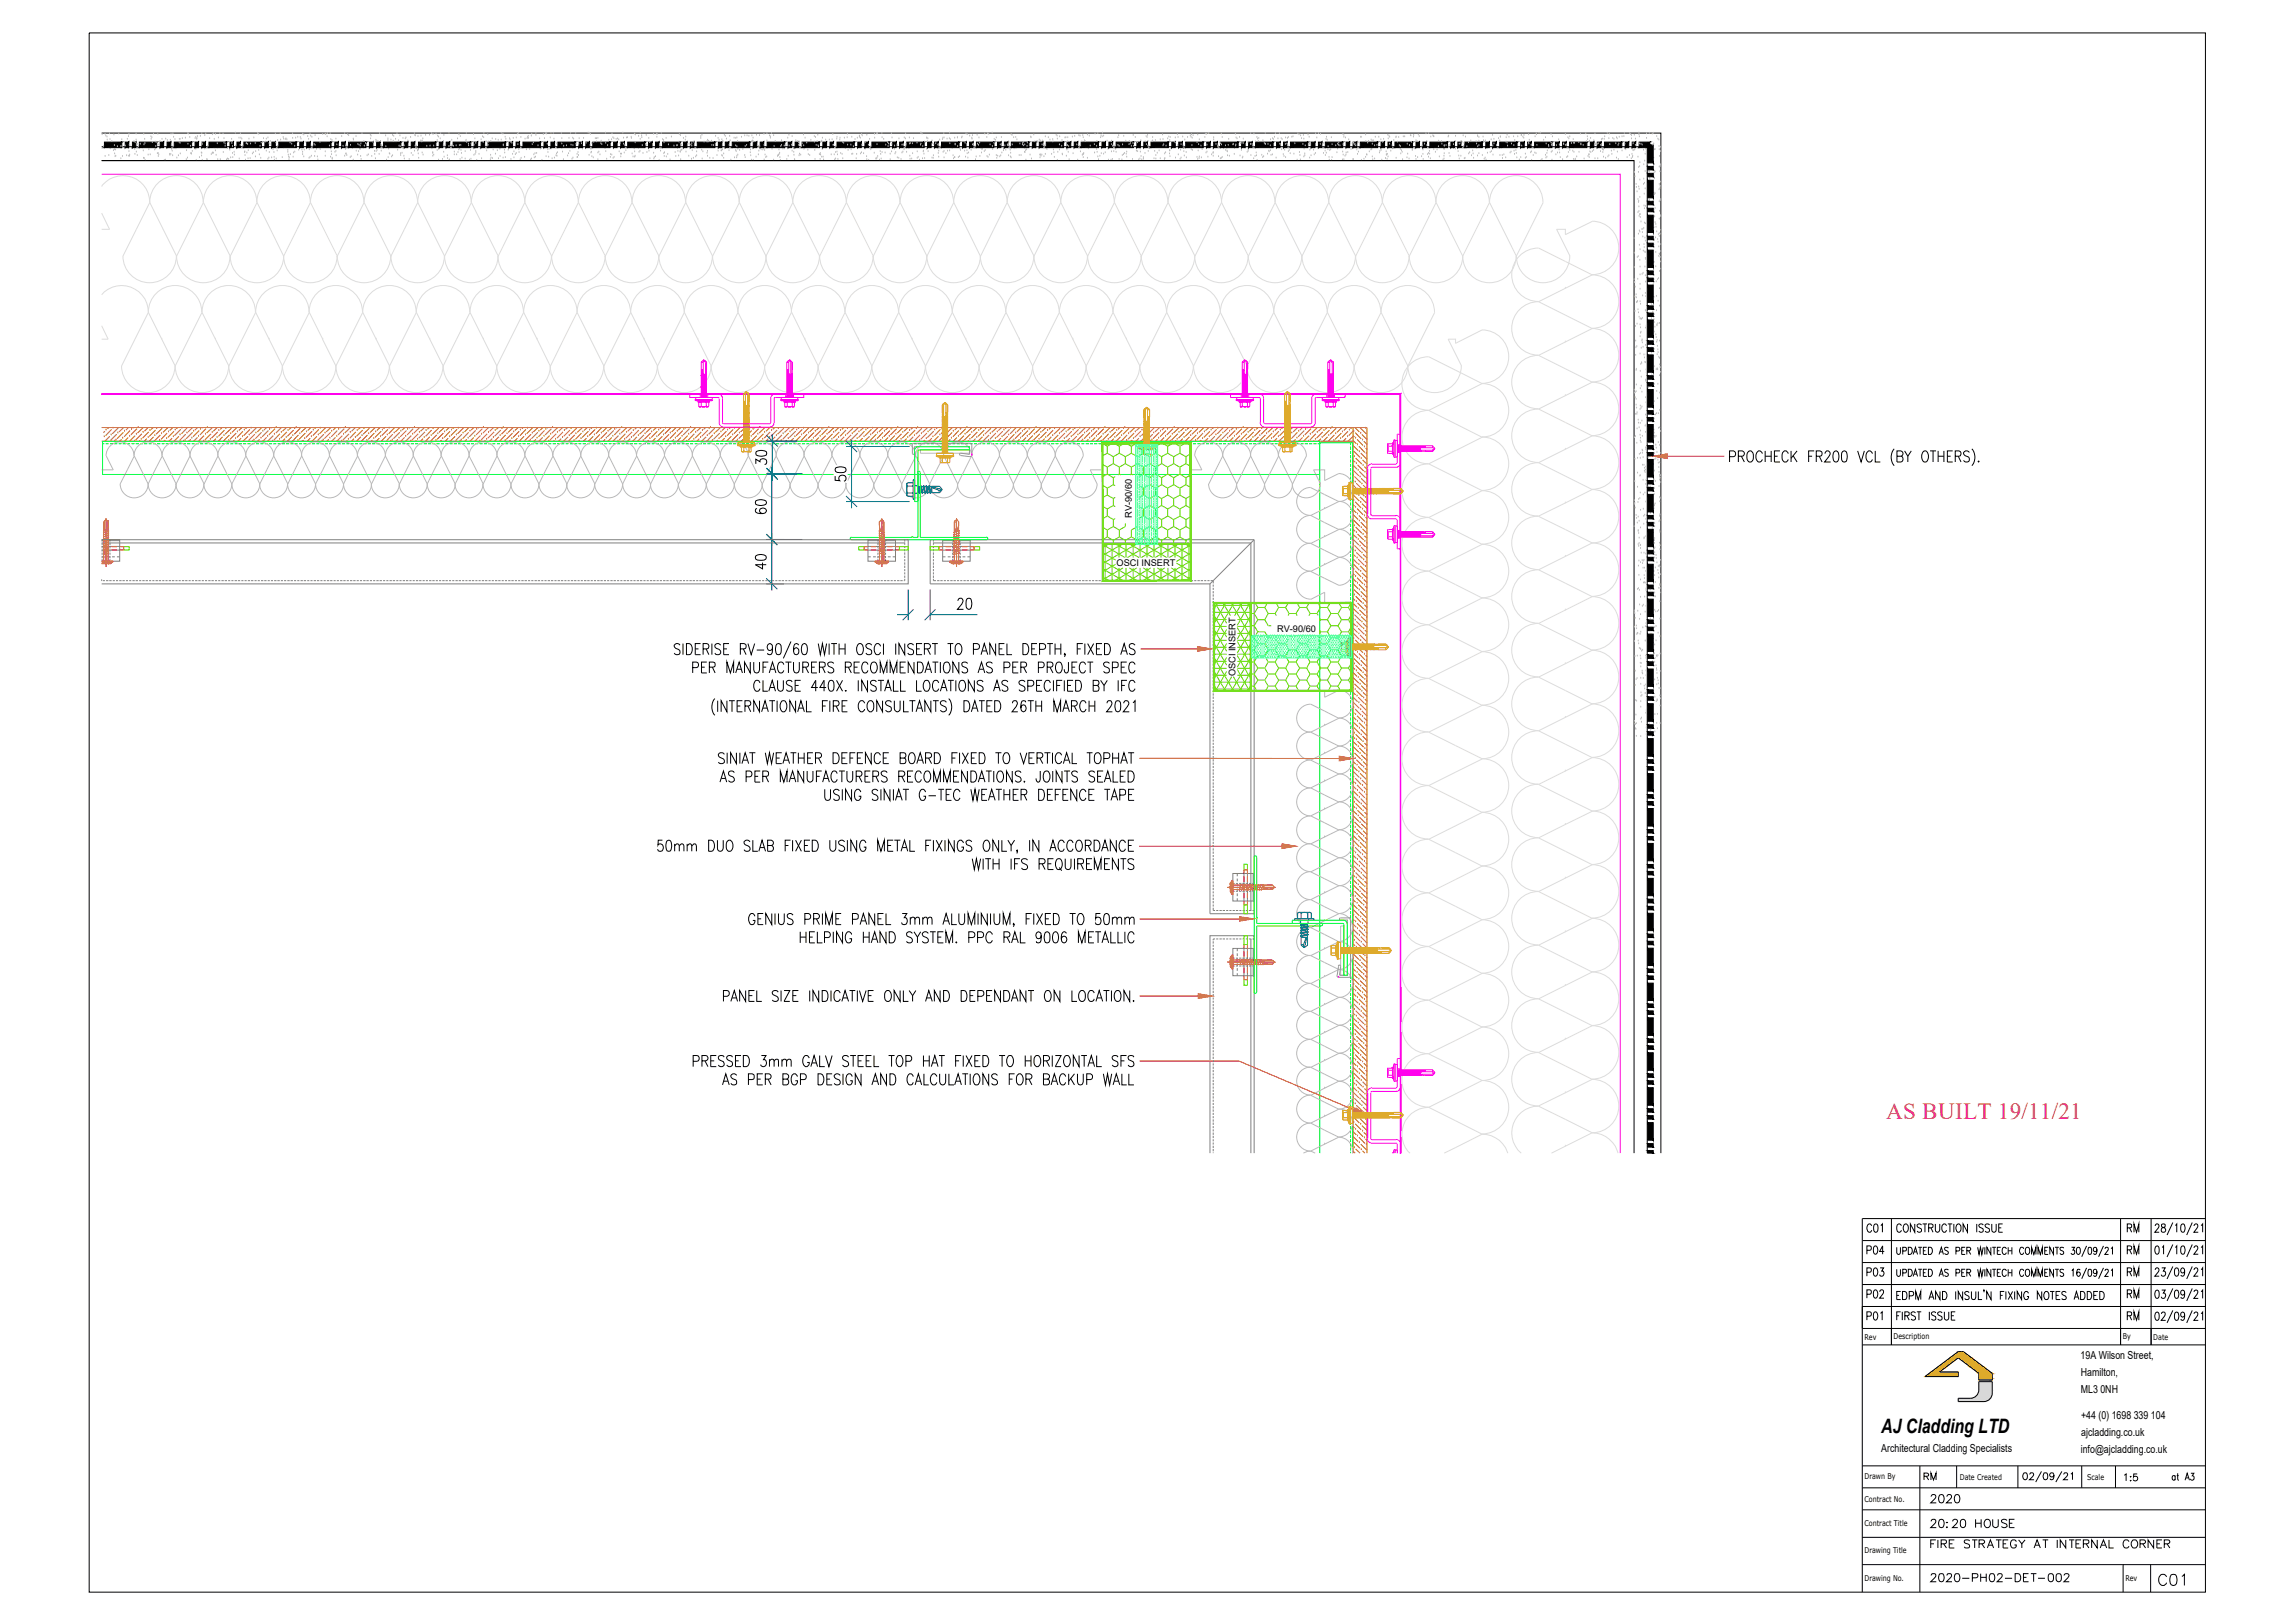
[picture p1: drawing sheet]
<svg xmlns="http://www.w3.org/2000/svg" width="420mm" height="297mm" viewBox="0 0 420 297" stroke-linecap="round" stroke-linejoin="round" font-family="sans-serif">
<defs><g id="words">
<text font-size="5.3" x="394.4" y="291.4">C01</text>
<g font-size="4.9">
<text x="388.4" y="226.8">RM</text>
<text x="340.8" y="234.9">P03</text>
<text x="388.4" y="234.9">RM</text>
</g>
<g font-size="4.4">
<text x="340.8" y="230.7">P04</text>
<text x="388.4" y="230.7">RM</text>
<text x="340.8" y="238.8">P02</text>
<text x="388.4" y="238.8">RM</text>
<text x="340.8" y="242.7">P01</text>
<text x="388.4" y="242.7">RM</text>
<text x="352.4" y="276.2">2020</text>
<text x="352.4" y="280.8">20:20 HOUSE</text>
<text x="352.4" y="290.7">2020-PH02-DET-002</text>
</g>
<text font-size="4.2" fill="#ff2755" x="345.3" y="204.7">AS BUILT 19/11/21</text>
<text font-size="4" x="351.4" y="272">RM</text>
<text font-size="3.6" x="344.4" y="262.3">AJ Cladding LTD</text>
<g font-size="2">
<text x="380.9" y="248.7">19A Wilson Street,</text>
<text x="380.9" y="251.8">Hamilton,</text>
<text x="380.9" y="254.9">ML3</text>
<text x="384.5" y="254.9">0NH</text>
<text x="381" y="259.7">+44 (0) 1698</text>
<text x="381" y="262.8">ajcladding.co.uk</text>
<text x="390.6" y="259.7">339</text>
<text x="393.8" y="259.7">104</text>
<text x="344.4" y="265.8">Architectural Cladding Specialists</text>
<text x="380.9" y="265.9">info@ajcladding.co.uk</text>
</g>
<g font-size="1.7">
<text x="207.2" y="94.8" transform="rotate(-90 207.2 94.8)">RV-90/60</text>
<text x="204.4" y="103.5">OSCI INSERT</text>
<text x="233.8" y="115.7">RV-90/60</text>
<text x="226.2" y="123.8" transform="rotate(-90 226.2 123.8)">OSCI INSERT</text>
</g>
<g font-size="1.5">
<text x="341.3" y="245.2">Rev</text>
<text x="346.7" y="245.1">Description</text>
<text x="388.6" y="245.1">By</text>
<text x="394.2" y="245.2">Date</text>
<text x="341.3" y="270.7">Drawn By</text>
<text x="341.3" y="274.8">Contract No.</text>
<text x="358.8" y="270.8">Date Created</text>
<text x="382.1" y="270.8">Scale</text>
<text x="341.3" y="279.4">Contract Title</text>
<text x="341.3" y="284.2">Drawing Title</text>
<text x="341.3" y="289.3">Drawing No.</text>
<text x="389.1" y="289.4">Rev</text>
</g>
</g></defs>
<!-- layer: SA-DET DIM -->
<g fill="#fff" stroke="#fff" stroke-width=".18">
<path d="M129.4 180.3v4l79.2-4zM129.4 184.3l79.2-4v4z"/>
<path d="M138.1 91.2v3h2.4zM138.1 91.2h2.4v3z"/>
<path d="M152.7 85.2v3h2.4zM152.7 85.2h2.4v3z"/>
<path d="M138.2 82.2v3h2.4zM138.2 82.2h2.4v3z"/>
<path d="M138.1 101.3v3h2.4zM138.1 101.3h2.4v3z"/>
<path d="M122.2 116.4v15.5l86.6-15.5zM122.2 131.9l86.6-15.5v15.5z"/>
<path d="M175.1 109.3v2.4l3-2.4zM175.1 111.7l3-2.4v2.4z"/>
</g>
<g fill="none" stroke="#000" stroke-width=".18">
<path d="M138.4 91.7a2.02 2.02 0 0 1 1.8 0l.1 .3a1.27 1.27 0 0 1-1.6 .4l-.3-.1zM138.4 84.9v-.9l.7 .5a.6 .6 0 0 1 .9-.5 .6 .6 0 0 1 .2 .9l-.2 .1M138.5 82.6a2.02 2.02 0 0 1 1.8 0l.1 .4a1.17 1.17 0 0 1-1.6 .4l-.3-.1zM138.6 93.1a.42 .42 0 0 0-.2 .6 1.37 1.37 0 0 0 1.9-.2 .64 .64 0 0 0-.6-.5 .64 .64 0 0 0-.6 .5l.2 .4 .3 .1M152.9 87.1v.8l.8 .1a.63 .63 0 0 1 .1-.9 .63 .63 0 0 1 .9 0 .63 .63 0 0 1 0 .9l-.2 .1M153 85.7a2.02 2.02 0 0 1 1.8 0l.1 .4a.91 .91 0 0 1-1.2 .4l-.7-.2zM316.6 83.6l1-.1a.57 .57 0 0 0-.2-1h-.8v2.1M318.2 83.5l1-.1 .1-.3v-.4l-.3-.2h-.8v2.1M318.8 83.5l.5 1.1M319.9 82.8l.3-.3a.71 .71 0 0 1 .8 .8 1.13 1.13 0 0 1-.4 1.3 .65 .65 0 0 1-.8-.8zM322.7 83a.55 .55 0 0 0-.6-.5 .55 .55 0 0 0-.6 .5 1.24 1.24 0 0 0 .4 1.6 .6 .6 0 0 0 .8-.5M323.2 82.5v2.1"/>
<path d="M323.2 83.5h1.1M324.3 82.5v2.1M324.9 83.5h.5M325.9 82.5h-1v2.1h1M327.4 83a.56 .56 0 0 0-.9-.4 1.38 1.38 0 0 0 .2 2 .6 .6 0 0 0 .7-.5M327.9 82.5v2.1M328.3 83.4l.7 1.2M329 82.5l-1.1 1.4M331.1 83.5h.7M332.1 82.5h-1v2.1M332.5 83.5h.7a.5 .5 0 0 0 .4-.5 .5 .5 0 0 0-.4-.5h-.7v2.1M333.1 83.5l.5 1.1"/>
<path d="M334.1 83l.1-.3a.47 .47 0 0 1 .7-.1 .47 .47 0 0 1 .1 .7l-1 1.3h1.1M335.8 82.6l.4-.1a1.33 1.33 0 0 1 0 2.1h-.2a1.2 1.2 0 0 1-.4-1.7zM337.3 82.6l.4-.1a1.2 1.2 0 0 1 .4 1.7l-.1 .3-.4 .1a.91 .91 0 0 1-.5-1.2l.1-.5zM340.1 82.5l.6 2.1 .6-2.1M342.8 83a.55 .55 0 0 0-.5-.5 .55 .55 0 0 0-.6 .5 1.24 1.24 0 0 0 .4 1.6 .6 .6 0 0 0 .7-.5M343.3 82.5v2.1h.9M346.8 82.1a2.42 2.42 0 0 0 0 3.1M347.3 83.5l.9-.1 .2-.3-.1-.4-.3-.2h-.7v2.1h.7a.55 .55 0 0 0 .4-.6 .55 .55 0 0 0-.4-.5M348.7 82.5l.6 1v1.1M349.9 82.5l-.6 1M352.1 82.6l.2-.1a.99 .99 0 0 1 .7 1.6 .53 .53 0 0 1-.6 .5 .53 .53 0 0 1-.5-.5 1.41 1.41 0 0 1 .2-1.5zM353.3 82.5h1.1"/>
<path d="M353.9 82.5v2.1M354.8 83.5h1.1M354.8 82.5v2.1M355.9 82.5v2.1M356.5 83.5h.6M357.5 82.5h-1v2.1h1M358 83.5l.9-.1 .1-.3-.1-.5-.9-.1v2.1M358.5 83.5l.5 1.1M360.5 82.8a.52 .52 0 0 0-.6-.3 .52 .52 0 0 0-.3 .7l.6 .4a.52 .52 0 0 1 .3 .6 .52 .52 0 0 1-.6 .4l-.4-.3M361 82.1a2.42 2.42 0 0 1 0 3.1M362.2 84.3v.3zM124.5 118.1a.52 .52 0 0 0-.7-.3 .52 .52 0 0 0-.3 .7l.7 .3a.52 .52 0 0 1 .3 .7 .52 .52 0 0 1-.7 .3l-.4-.3"/>
<path d="M125 117.8v2M125.7 117.8h.5a1.18 1.18 0 0 1 0 2h-.5zM127.3 118.8h.6M128.3 117.8h-1v2h1M128.7 118.8l1-.1 .1-.3-.1-.5-1-.1v2M129.3 118.8l.5 1M130.3 117.8v2M131.9 118.1a.54 .54 0 0 0-.7-.3 .54 .54 0 0 0-.3 .7l1 .6v.4a.6 .6 0 0 1-1 0M132.5 118.8h.6M133.5 117.8h-1v2h1M135.5 118.8h.7a.5 .5 0 0 0 .4-.5 .5 .5 0 0 0-.4-.5h-.7v2M136.1 118.8l.5 1"/>
<path d="M136.9 117.8l.6 2 .7-2M138.4 101.7a1.72 1.72 0 0 1 1.8 0l.1 .4a.91 .91 0 0 1-1.2 .4l-.7-.2zM138.5 119h1.4M139.6 103v1.1l-1.3-.8h2M141.4 118.5v.3a.48 .48 0 0 1-.7 .2 .6 .6 0 0 1-.2-.8 .6 .6 0 0 1 .7-.3 1.79 1.79 0 0 1 0 1.8 .42 .42 0 0 1-.7-.2M142.2 117.9l.4-.1a.94 .94 0 0 1 .4 1.2l-.2 .7-.4 .1a1.2 1.2 0 0 1-.3-1.6zM144.8 117.4l-1.4 3.1M146.2 118.1l-.1-.2-.4-.1a1.11 1.11 0 0 0-.4 1.3l.2 .6a.48 .48 0 0 0 .7-.2v-.3a.54 .54 0 0 0-.5-.7l-.2 .2-.2 .4M147 117.9l.3-.1a1.33 1.33 0 0 1 0 2h-.1a1.2 1.2 0 0 1-.4-1.6zM149.8 117.8l.4 2 .4-2 .3 2 .4-2M151.8 117.8v2M152.2 117.8h1"/>
<path d="M152.7 117.8v2M153.6 118.8h1.1M153.6 117.8v2M154.7 117.8v2M157.1 117.9a.62 .62 0 0 1 .7 0 .62 .62 0 0 1 .3 .6l-.1 .9a.53 .53 0 0 1-.6 .4 .53 .53 0 0 1-.5-.4 1.41 1.41 0 0 1 .2-1.5zM159.6 118.1a.52 .52 0 0 0-.7-.3 .52 .52 0 0 0-.3 .7l.7 .3a.52 .52 0 0 1 .3 .7 .52 .52 0 0 1-.7 .3l-.4-.3M161.2 118.3a.53 .53 0 0 0-.5-.5 .53 .53 0 0 0-.6 .5 1.24 1.24 0 0 0 .4 1.5 .53 .53 0 0 0 .7-.4M161.7 117.8v2M164 117.8v2M165.6 117.8v2l-1-2v2M167.2 118.1a.52 .52 0 0 0-.6-.3 .52 .52 0 0 0-.3 .7l.6 .3a.52 .52 0 0 1 .3 .7 .52 .52 0 0 1-.6 .3l-.4-.3M167.8 118.8h.6"/>
<path d="M168.8 117.8h-1v2h1M169.2 118.8l1-.1 .1-.3v-.4l-.3-.2h-.8v2M169.8 118.8l.5 1M170.6 117.8h1.1M171.2 117.8v2M173.5 117.8h1M174 117.8v2M175.2 117.9l.1-.1a.98 .98 0 0 1 .7 1.6 .56 .56 0 0 1-.8 .3 1.47 1.47 0 0 1 0-1.8zM175.4 110l.3-.5h.3l.2 .2a.71 .71 0 0 1-.1 .8l-.8 1h1.1M177.1 109.6l.3-.1a1.17 1.17 0 0 1 .4 1.6l-.1 .3-.4 .1a.95 .95 0 0 1-.4-1.2zM178.2 118.8h.9a.56 .56 0 0 0 .2-.6 .56 .56 0 0 0-.4-.4h-.7v2M179.6 119.8l.6-2 .6 2"/>
<path d="M179.8 119.1h.8M182.3 117.8v2l-1.1-2v2M182.9 118.8h.6M183.9 117.8h-1v2h1M184.3 117.8v2h1M187.3 117.8h.5a1.18 1.18 0 0 1 0 2h-.5zM188.9 118.8h.6M189.9 117.8h-1v2h1M190.3 118.8h.9a.56 .56 0 0 0 .2-.6 .56 .56 0 0 0-.4-.4h-.7v2M191.7 117.8h1.1M192.2 117.8v2M193.2 118.8h1"/>
<path d="M193.2 117.8v2M194.2 117.8v2M195 119.7h-.2l.1-.1 .1 .1-.2 .5M197.2 118.8h.7M198.2 117.8h-1v2M198.6 117.8v2M199.1 117.8l1.1 2M200.2 117.8l-1.1 2M200.7 118.8h.7M201.7 117.8h-1v2h1M202.2 117.8h.5a1.18 1.18 0 0 1 0 2h-.5zM205.2 119.8l.6-2 .6 2"/>
<path d="M205.4 119.1h.8M207.8 118.1a.54 .54 0 0 0-.7-.3 .54 .54 0 0 0-.3 .7l.9 .6 .1 .4a.6 .6 0 0 1-1.1 0M126.8 122.2h.7a.52 .52 0 0 0 .4-.5 .52 .52 0 0 0-.4-.5h-.7v2M128.4 122.1h.6M129.4 121.2h-1v2h1M129.9 122.1l.9-.1 .1-.7-.4-.1h-.6v2M130.4 122.1l.5 1.1M130.9 127.9a2.37 2.37 0 0 0 0 3M131.4 128.2v2.1M132.6 138.1a.58 .58 0 0 0-.6-.4 .58 .58 0 0 0-.5 .5l.2 .3 .6 .3a.48 .48 0 0 1 .3 .5 .48 .48 0 0 1-.4 .5h-.3l-.4-.3M133.1 123.2v-2l.6 2 .6-2v2M133.1 128.2v2.1l-1.1-2.1v2.1"/>
<path d="M133.1 137.8v2M133.5 128.2h1M134 128.2v2.1M134.7 123.2l.6-2 .6 2M134.8 137.8v2l-1-2v2M134.9 122.5h.8M134.9 129.2h.6M135.5 137.8v2M135.8 139.8l.6-2 .7 2M135.9 128.2h-1v2.1h1M136 139.1h.8M136.4 129.2l.9-.1 .1-.3-.1-.5-.9-.1v2.1"/>
<path d="M136.9 129.2l.5 1.1M137.2 137.8h1.1M137.4 121.2v2l-1.1-2v2M137.7 137.8v2M138 121.2l.1 1.7a.48 .48 0 0 0 .4 .3 .48 .48 0 0 0 .5-.3l.1-1.7M139.1 128.2v2.1l-1.1-2.1v2.1M139.1 125a.53 .53 0 0 0-.5-.5 .53 .53 0 0 0-.5 .5 1.24 1.24 0 0 0 .4 1.5 .53 .53 0 0 0 .6-.5M139.4 130.3l.7-2.1 .6 2.1M139.7 124.5v2h.9M139.7 122.1h.6M139.7 129.6h.7M140.1 137.8l.4 2 .4-2 .4 2 .3-2"/>
<path d="M140.7 121.2h-1v2M140.7 126.5l.7-2 .6 2M140.8 123.2l.6-2 .7 2M140.8 128.2h1.1M141 125.8h.8M141 122.5h.8M141.4 128.2v2.1M142.1 138.7h.6M142.3 128.2v2.1M142.4 124.5v1.5a.53 .53 0 0 0 .5 .5 .53 .53 0 0 0 .5-.5v-1.5M143.1 137.8h-1v2h1M143.1 128.3l.2-.1a.97 .97 0 0 1 .7 1.6 .53 .53 0 0 1-.6 .5 .53 .53 0 0 1-.5-.5 1.46 1.46 0 0 1 .2-1.5z"/>
<path d="M143.3 139.8l.6-2 .7 2M143.5 121.6a.53 .53 0 0 0-.5-.4 .53 .53 0 0 0-.6 .4 1.24 1.24 0 0 0 .4 1.6 .53 .53 0 0 0 .7-.5M143.5 139.1h.8M143.8 121.2h1.1M144.3 121.2v2M144.7 137.8h1.1M145 124.8a.52 .52 0 0 0-.7-.3 .52 .52 0 0 0-.3 .7l.7 .4a.49 .49 0 0 1 .3 .5 .49 .49 0 0 1-.4 .4l-.5-.1-.1-.2M145.2 137.8v2M145.3 121.2l.1 1.7a.48 .48 0 0 0 .4 .3 .48 .48 0 0 0 .4-.3l.1-1.7M145.6 125.4h.6M145.7 128.2v2.1l-1.1-2.1v2.1M146 130.3l.6-2.1 .7 2.1"/>
<path d="M146.2 138.7h1M146.2 137.8v2M146.2 129.6h.9M146.6 124.5h-1v2h1M147 122.1h.6a.47 .47 0 0 0 .4-.5 .47 .47 0 0 0-.4-.4h-.6v2M147.2 137.8v2M147.5 122.1l.5 1.1M147.6 128.2v2.1h1M147.9 138.7h.5M148.6 122.1h.6M148.8 137.8h-.9v2h.9M149.3 138.7h.7a.49 .49 0 0 0 .4-.4 .49 .49 0 0 0-.4-.5h-.7v2"/>
<path d="M149.5 121.2h-.9v2h.9M149.7 125.8h-1.1l.7-1.3v2M149.8 138.7l.6 1.1M150 122.1l.9-.1 .1-.7-.3-.1h-.7v2M150.6 122.1l.5 1.1M150.6 129.2h.6M151.2 125.8h-1.1l.8-1.3v2M151.5 128.2h-.9v2.1M151.9 124.6l.4-.1a.91 .91 0 0 1 .4 1.2l-.2 .7-.4 .1a1.17 1.17 0 0 1-.4-1.6zM151.9 128.2v2.1M152.5 137.8h.6a1.15 1.15 0 0 1 0 2h-.6zM152.6 129.2l.9-.1 .1-.3-.1-.5-.9-.1v2.1"/>
<path d="M152.6 121.4a.6 .6 0 0 0-.6-.3 .6 .6 0 0 0-.5 .5l.2 .3 .6 .3a.51 .51 0 0 1 .3 .5 .51 .51 0 0 1-.3 .5l-.6-.1-.2-.2M153.1 129.2l.5 1.1M153.1 124.5l1.1 2M154.1 138.7h.7M154.2 129.2h.6M154.2 124.5l-1.1 2M154.8 122.1h.7a.47 .47 0 0 0 .4-.5 .47 .47 0 0 0-.4-.4h-.7v2M154.8 126.4h.1zM155.1 137.8h-1v2h1M155.1 128.2h-.9v2.1h.9M155.3 122.1l.6 1.1M155.6 138.7h.6"/>
<path d="M156.4 122.1h.6M156.6 137.8h-1v2M157 138.7h.6M157.1 124.5v2M157.4 121.2h-1v2h1M158 137.8h-1v2h1M158.3 128.7a.56 .56 0 0 0-.8-.4 1.34 1.34 0 0 0 .1 2 .67 .67 0 0 0 .7-.5M158.8 124.5v2l-1-2v2M158.9 121.6a.53 .53 0 0 0-.5-.4 .53 .53 0 0 0-.6 .4 1.24 1.24 0 0 0 .4 1.6 .53 .53 0 0 0 .7-.5M159.1 128.3l.1-.1a.86 .86 0 0 1 .8 1.3 .6 .6 0 0 1-.4 .8 .6 .6 0 0 1-.8-.5 1.35 1.35 0 0 1 .3-1.5zM159.5 137.8v2l-1.1-2v2M159.7 121.3l.1-.1a.86 .86 0 0 1 .8 1.2l-.1 .3a.53 .53 0 0 1-.5 .5 .53 .53 0 0 1-.5-.5 1.46 1.46 0 0 1 .2-1.4z"/>
<path d="M160.4 124.8a.52 .52 0 0 0-.6-.3 .52 .52 0 0 0-.3 .7l.8 .5a.46 .46 0 0 1-.3 .8l-.5-.1-.1-.2M160.7 124.5h1.1M161.1 123.2v-2l.6 2 .7-2v2M161.2 138.2a.56 .56 0 0 0-.9-.3 1.38 1.38 0 0 0 .2 1.9 .6 .6 0 0 0 .7-.5M161.3 124.5v2M161.6 128.2v2.1l-1.1-2.1v2.1M161.7 138.7h.6M162 126.5l.6-2 .6 2M162.2 125.8h.8M162.7 137.8h-1v2h1M163 123.2v-2l.6 2 .6-2v2M163.2 128.5a.52 .52 0 0 0-.7-.3 .52 .52 0 0 0-.3 .7l.7 .4a.53 .53 0 0 1 .2 .8 .53 .53 0 0 1-.8 0l-.2-.1"/>
<path d="M163.6 124.5v2h.9M163.7 128.2v1.5a.54 .54 0 0 0 .4 .6 .54 .54 0 0 0 .6-.3l.1-1.8M164.8 138.7h.7l.3-.3a.47 .47 0 0 0-.3-.6h-.7v2h.7a.52 .52 0 0 0 .4-.6 .52 .52 0 0 0-.4-.5M164.8 122.1h.6M164.9 124.5v2h.9M165.4 128.2v2.1h1M165.8 121.2h-1v2h1M166.5 128.2h1.1M166.6 137.9l.2-.1a.97 .97 0 0 1 .7 1.5 .53 .53 0 0 1-.6 .5 .53 .53 0 0 1-.5-.5 1.46 1.46 0 0 1 .2-1.4zM167 128.2v2.1M167.3 121.2v2l-1-2v2M167.7 130.3l.6-2.1 .6 2.1"/>
<path d="M167.8 124.5v2h.9M167.8 139.8l.7-2 .6 2M168 121.2h.5a1.15 1.15 0 0 1 0 2h-.5zM168 129.6h.7M168.1 139.1h.8M169.3 123.2l.7-2 .5 2M169.3 124.6l.2-.1a.97 .97 0 0 1 .7 1.5 .53 .53 0 0 1-.6 .5 .53 .53 0 0 1-.5-.5 1.46 1.46 0 0 1 .2-1.4zM169.4 138.7h.7a.49 .49 0 0 0 .5-.4 .49 .49 0 0 0-.5-.5h-.7v2M169.6 122.5h.7M170 138.7l.5 1.1M170.4 128.2v2.1l-1.1-2.1v2.1M170.7 121.2h1.1"/>
<path d="M170.8 128.2h1.1M171.1 137.8h.5a1.15 1.15 0 0 1 0 2h-.5zM171.2 121.2v2M171.3 128.2v2.1M171.9 125a.53 .53 0 0 0-.6-.5 .53 .53 0 0 0-.5 .5v1a.53 .53 0 0 0 .5 .5 .53 .53 0 0 0 .6-.5M172.2 126.5l.6-2 .6 2M172.2 121.2v2M172.4 125.8h.8M172.8 121.4a.61 .61 0 0 1 .8-.2 .61 .61 0 0 1 .3 .7l-.1 .8a.53 .53 0 0 1-.5 .5 .53 .53 0 0 1-.5-.5l-.1-.8zM173.3 128.5a.54 .54 0 0 0-.7-.3 .54 .54 0 0 0-.4 .7l.7 .4a.52 .52 0 0 1 .3 .7 .52 .52 0 0 1-.7 .3l-.3-.3M173.6 124.5h1M173.7 127.9a2.37 2.37 0 0 1 0 3"/>
<path d="M174.1 124.5v2M174.3 138.7h.6M175 124.5v2M175.3 137.8h-1v2M175.5 121.2v2l-1.1-2v2M175.7 137.8v2M175.8 124.6l.2-.1a.97 .97 0 0 1 .7 1.5 .53 .53 0 0 1-.5 .5 .53 .53 0 0 1-.6-.5l-.1-.7zM176.2 137.8l1.1 2M176.5 128.2h.5a1.18 1.18 0 0 1 0 2.1h-.5zM177.2 121.4a.55 .55 0 0 0-.7-.2 .55 .55 0 0 0-.4 .6l1 .6 .1 .5a.6 .6 0 0 1-1.1 0M177.3 137.8l-1.1 2M177.8 130.3l.7-2.1 .6 2.1"/>
<path d="M177.8 138.7h.6M178.1 129.6h.7M178.4 124.5v2l-1.1-2v2M178.8 137.8h-1v2h1M179.1 123.2l.6-2 .6 2M179.2 128.2h1.1M179.3 137.8h.5a1.2 1.2 0 0 1 0 2h-.5zM179.3 122.5h.8M179.7 128.2v2.1M180 124.8a.59 .59 0 0 0-.6-.3 .59 .59 0 0 0-.5 .5l.2 .3 .7 .4a.48 .48 0 0 1 .2 .4 .48 .48 0 0 1-.4 .4l-.5-.1-.2-.2M180.7 129.2h.6M181.7 121.4a.6 .6 0 0 0-.6-.3 .6 .6 0 0 0-.5 .5l.1 .3 .6 .3a.51 .51 0 0 1 .4 .5 .51 .51 0 0 1-.4 .5l-.6-.1-.1-.2"/>
<path d="M181.7 128.2h-1v2.1h1M181.9 126.5l.6-2 .6 2M182.1 128.2h.6a1.18 1.18 0 0 1 0 2.1h-.6zM182.1 125.8h.8M182.2 137.8h1.1M182.8 137.8v2M183.8 122.2h.7a.52 .52 0 0 0 .4-.5 .52 .52 0 0 0-.4-.5h-.7v2M183.9 137.9l.2-.1a.97 .97 0 0 1 .7 1.5 .53 .53 0 0 1-.6 .5 .53 .53 0 0 1-.5-.5 1.46 1.46 0 0 1 .2-1.4zM184.5 124.8a.58 .58 0 0 0-.6-.3 .58 .58 0 0 0-.5 .5 1.04 1.04 0 0 0 .9 .7 .48 .48 0 0 1 .2 .4 .48 .48 0 0 1-.4 .4l-.5-.1-.2-.2M185.4 128.7v-.2l.3-.3h.3l.2 .3a.71 .71 0 0 1-.2 .8l-.7 1h1M185.4 122.1h.6M186.4 121.2h-1v2h1"/>
<path d="M186.8 137.8l.6 2 .6-2M186.9 122.1h.7a.47 .47 0 0 0 .4-.5 .47 .47 0 0 0-.4-.4h-.7v2M187.4 122.1l.5 1.1M187.6 124.8a.59 .59 0 0 0-.6-.3 .59 .59 0 0 0-.5 .5l.2 .3 .8 .4a.48 .48 0 0 1 .1 .4 .48 .48 0 0 1-.3 .4l-.6-.1-.2-.2M187.8 128.5l-.1-.2-.3-.1a1.11 1.11 0 0 0-.5 1.4l.2 .5a.6 .6 0 0 0 .8-.4 .6 .6 0 0 0-.5-.7l-.3 .1-.2 .5M188.2 125.6h.7a.55 .55 0 0 0 .4-.6 .55 .55 0 0 0-.4-.5h-.7v2M188.2 128.2h1.1M188.4 138.7h.6M188.7 128.2v2.1M189.4 137.8h-1v2h1M189.6 129.2h1.1M189.6 128.2v2.1"/>
<path d="M189.8 125.4h.6M189.9 138.7h.6l.2-.1a.48 .48 0 0 0 .2-.5 .48 .48 0 0 0-.4-.3h-.6v2M190.1 122.2h.7a.52 .52 0 0 0 .4-.5 .52 .52 0 0 0-.4-.5h-.7v2M190.4 138.7l.5 1.1M190.7 128.2v2.1M190.8 124.5h-1v2h1M191.2 137.8h1.1M191.7 122.1h.7a.47 .47 0 0 0 .4-.5 .47 .47 0 0 0-.4-.4h-.7v2M191.8 137.8v2M192.2 122.1l.6 1.1M192.3 125a.53 .53 0 0 0-.5-.5 .53 .53 0 0 0-.6 .5 1.24 1.24 0 0 0 .4 1.5 .53 .53 0 0 0 .7-.5M192.7 137.8v2"/>
<path d="M192.9 124.5v2M192.9 130.3v-2.1l.6 2.1 .7-2.1v2.1M193.4 125.4h.7M193.5 121.3l.2-.1a.86 .86 0 0 1 .8 1.2l-.1 .3a.53 .53 0 0 1-.5 .5 .53 .53 0 0 1-.6-.5 1.46 1.46 0 0 1 .2-1.4zM194.3 138.2a.53 .53 0 0 0-.5-.5 .53 .53 0 0 0-.5 .5 1.24 1.24 0 0 0 .4 1.6 .53 .53 0 0 0 .6-.5M194.5 124.5h-1.1v2M194.5 130.3l.6-2.1 .7 2.1M194.7 139.8l.6-2 .6 2M194.8 129.6h.7M194.8 124.5v2M194.9 139.1h.8M195.4 125.4h.7"/>
<path d="M195.6 121.2v1.5l-.2 .4-.3 .1a.55 .55 0 0 1-.3-.7M196.2 129.2h.6l.2-.1 .2-.3-.2-.5-.8-.1v2.1M196.2 122.1h.6M196.3 137.8v2h.9M196.5 124.5h-1.1v2h1.1M196.7 129.2l.5 1.1M196.9 124.5h.6a1.2 1.2 0 0 1 0 2h-.6zM197.2 121.2h-1v2h1M198.7 121.6a.53 .53 0 0 0-.5-.4 .53 .53 0 0 0-.5 .4 1.24 1.24 0 0 0 .4 1.6 .53 .53 0 0 0 .6-.5M198.8 128.7a.53 .53 0 0 0-.5-.5 .53 .53 0 0 0-.5 .5 1.34 1.34 0 0 0 .3 1.6 .59 .59 0 0 0 .7-.5M199 137.8h1M199.1 121.2h1"/>
<path d="M199.4 129.2h1M199.4 128.2v2.1M199.5 137.8v2M199.6 121.2v2M200.1 125.4h.7a.47 .47 0 0 0 .4-.4 .47 .47 0 0 0-.4-.5h-.7v2l1-.1 .1-.3a.56 .56 0 0 0-.4-.7M200.4 128.2v2.1M200.6 137.9l.2-.1a.97 .97 0 0 1 .7 1.5 .59 .59 0 0 1-.7 .4 .59 .59 0 0 1-.5-.7 1.16 1.16 0 0 1 .3-1.1zM201.5 124.5l.6 .9v1.1M202.1 138.8h.7a.55 .55 0 0 0 .4-.5 .55 .55 0 0 0-.4-.5h-.7v2M202.7 128.7v-.2l.3-.3h.3l.2 .3a.71 .71 0 0 1-.1 .8l-.8 1h1.1M202.7 124.5l-.6 .9M203.1 121.4a.57 .57 0 0 0-.6-.2 .57 .57 0 0 0-.5 .4l.2 .3 .6 .3a.52 .52 0 0 1 .3 .7 .52 .52 0 0 1-.7 .3l-.4-.3"/>
<path d="M203.7 122.2l.9-.1 .1-.3v-.5l-.4-.1h-.6v2M203.7 137.8v2M203.7 138.7h1.1M204.3 128.3l.4-.1a.88 .88 0 0 1 .5 1.2l-.2 .7-.4 .2a1.27 1.27 0 0 1-.4-1.7zM204.7 124.5v2M204.8 137.8v2M205.2 139.8l.6-2 .6 2M205.3 122.1h.6M205.3 125.4h.6M205.4 139.1h.7M205.7 128.7l.3-.5h.3l.3 .3a.66 .66 0 0 1-.2 .8l-.8 1h1.1M206.3 121.2h-1v2h1"/>
<path d="M206.3 124.5h-1v2M206.5 137.8h1.1M207.1 137.8v2M207.4 128.6l.4-.4v2.1M207.8 121.6a.53 .53 0 0 0-.5-.4 .53 .53 0 0 0-.6 .4v1.1a.53 .53 0 0 0 .6 .5 .53 .53 0 0 0 .5-.5M207.8 125a.53 .53 0 0 0-.5-.5 .53 .53 0 0 0-.6 .5v1a.53 .53 0 0 0 .6 .5 .53 .53 0 0 0 .5-.5M121.3 153.8h-.8v.9a.65 .65 0 0 1 1 .3 .65 .65 0 0 1-.7 .8l-.3-.1-.1-.3M122.1 153.9l.4-.1a1.2 1.2 0 0 1 .4 1.6l-.1 .3-.4 .1a1.2 1.2 0 0 1-.4-1.7zM123.5 154.8l.4-.4 .4 .2 .1 1.2M123.5 154.4v1.4M124.4 154.8l.3-.4 .4 .2 .1 1.2M125.8 154.8l.4-.4 .4 .2v1.2"/>
<path d="M125.8 154.4v1.4M126.6 154.8l.4-.4 .4 .2 .1 1.2M129.7 153.8h.5a1.19 1.19 0 0 1 0 2h-.5zM131.3 153.8v1.4a.51 .51 0 0 0 .4 .6 .51 .51 0 0 0 .6-.3l.1-1.7M131.8 143.1l.6-2 .6 2M132.1 142.5h.7M133.1 154.1l.3-.3a.98 .98 0 0 1 .7 1.5 .56 .56 0 0 1-.8 .4 1.61 1.61 0 0 1-.2-1.6zM134.4 141.4a.54 .54 0 0 0-.7-.3 .54 .54 0 0 0-.3 .7l.9 .5a.54 .54 0 0 1-.1 .8 .54 .54 0 0 1-.8-.3M136.6 142.2l.9-.1a.57 .57 0 0 0-.2-1h-.7v2M137.3 154.1a.63 .63 0 0 0-1.1 0l.2 .5 .6 .2a.51 .51 0 0 1 .3 .5 .51 .51 0 0 1-.4 .5l-.5-.1-.2-.2M137.8 153.8v2h1M138.2 142.1h.6"/>
<path d="M138.9 155.8l.6-2 .7 2M139.1 155.1h.8M139.2 141.1h-1v2h1M139.6 142.1h.7a.5 .5 0 0 0 .4-.5 .5 .5 0 0 0-.4-.5h-.7v2M140.2 142.1l.5 1M140.5 154.7h.7a.5 .5 0 0 0 .4-.4 .5 .5 0 0 0-.4-.5h-.7v2h.7a.55 .55 0 0 0 .4-.5 .55 .55 0 0 0-.4-.6M142.9 143.1v-2l.6 2 .6-2v2M143.7 154.7h.6M144.5 143.1l.6-2 .6 2M144.7 153.8h-1v2M144.7 142.5h.8M145.1 153.8v2"/>
<path d="M145.7 153.8l1 2M146.7 153.8l-1 2M147.1 141.1v2l-1-2v2M147.3 154.7h.6M147.8 141.1v1.5a.54 .54 0 0 0 .4 .5 .54 .54 0 0 0 .6-.3v-1.7M148.3 153.8h-1v2h1M148.7 153.8h.6a1.19 1.19 0 0 1 0 2h-.6zM149.5 142.1h.6M150.4 141.1h-.9v2M150.6 143.1l.6-2 .6 2M150.8 142.5h.8M151 144.5l.1 1.7a.51 .51 0 0 0 .6 .3 .51 .51 0 0 0 .3-.6v-1.4"/>
<path d="M151.9 153.8v1.4a.55 .55 0 0 0 .6 .6 .55 .55 0 0 0 .5-.6v-1.4M153.3 141.6a.53 .53 0 0 0-.6-.5 .53 .53 0 0 0-.5 .5 1.34 1.34 0 0 0 .4 1.5 .59 .59 0 0 0 .7-.5M153.6 141.1h1.1M153.7 144.8a.52 .52 0 0 0-.7-.3 .52 .52 0 0 0-.3 .6l.7 .4a.52 .52 0 0 1 .2 .7 .52 .52 0 0 1-.6 .3l-.4-.3M154.1 141.1v2M154.2 144.5v2M154.6 154.1a.58 .58 0 0 0-.6-.3 .58 .58 0 0 0-.5 .5l.2 .3 .8 .4 .1 .5a.63 .63 0 0 1-1.1 0M155.1 141.1v1.5a.53 .53 0 0 0 .2 .5 .53 .53 0 0 0 .6-.1l.2-.4v-1.5M155.1 153.8v2M155.9 144.5v2l-1.1-2v2M156.7 142.1l.9-.1 .2-.3-.2-.5-.9-.1v2M156.8 153.8v2l-1-2v2"/>
<path d="M157.3 142.1l.5 1M157.6 145a.56 .56 0 0 0-.9-.4 1.38 1.38 0 0 0 .2 1.9 .61 .61 0 0 0 .7-.8h-.4M158.4 142.1h.5M158.5 154.3a.53 .53 0 0 0-.5-.6 .53 .53 0 0 0-.5 .6 1.24 1.24 0 0 0 .3 1.5 .58 .58 0 0 0 .7-.8h-.4M159.3 141.1h-.9v2h.9M159.8 142.1h.7a.5 .5 0 0 0 .4-.5 .5 .5 0 0 0-.4-.5h-.7v2M160.3 142.1l.6 1M160.7 155.8v-2l.6 2 .6-2v2M160.7 144.8a.54 .54 0 0 0-.7-.3 .54 .54 0 0 0-.3 .6l.9 .6 .1 .5a.6 .6 0 0 1-1 0M161.3 144.5v2M162.4 141.4a.58 .58 0 0 0-.6-.3 .58 .58 0 0 0-.5 .5 1.04 1.04 0 0 0 .9 .7 .52 .52 0 0 1-.2 .8h-.3l-.4-.3M162.5 154.7h.6"/>
<path d="M162.9 144.5v2l-1-2v2M163.5 153.8h-1v2h1M163.6 144.5v2M163.7 153.8h1.1M163.9 146.5l.6-2 .7 2M164.2 145.8h.7M164.3 153.8v2M164.5 142.1l1-.1 .1-.3-.1-.5-1-.1v2M165 155.8l.6-2 .6 2M165.1 142.1l.5 1M165.2 155.1h.8M165.3 144.5h1.1"/>
<path d="M165.8 144.5v2M166.1 142.1h.7M166.6 153.8v2h.9M167.2 141.1h-1.1v2h1.1M168.7 141.6a.53 .53 0 0 0-.5-.5 .53 .53 0 0 0-.6 .5 1.34 1.34 0 0 0 .4 1.5 .59 .59 0 0 0 .7-.5M169.4 141.2l.2-.1a.97 .97 0 0 1 .7 1.5 .53 .53 0 0 1-.5 .6 .53 .53 0 0 1-.6-.6 1.46 1.46 0 0 1 .2-1.4zM169.4 145a.53 .53 0 0 0-.5-.6 .53 .53 0 0 0-.5 .6 1.24 1.24 0 0 0 .4 1.5 .58 .58 0 0 0 .6-.8h-.3M169.5 154.7h.6M170 145.6h1.4M170.5 153.8h-1v2M170.9 153.8v2M170.9 143.1v-2l.6 2 .7-2v2"/>
<path d="M171.4 153.8l1.1 2M171.8 144.5h1M172.3 144.5v2M172.5 153.8l-1.1 2M172.7 143.1v-2l.7 2 .6-2v2M173 153.8v2M173.2 145.4h.6M174.2 144.5h-1v2h1M174.6 142.1h.6M174.7 153.8v2l-1.1-2v2M175.6 141.1h-1v2h1M175.8 145a.56 .56 0 0 0-.9-.4 1.29 1.29 0 0 0 .1 1.9 .6 .6 0 0 0 .8-.5"/>
<path d="M176.4 154.3a.53 .53 0 0 0-.5-.6 .53 .53 0 0 0-.6 .6v1a.55 .55 0 0 0 .7 .5 .55 .55 0 0 0 .4-.8h-.4M177.1 141.1v2l-1-2v2M177.7 141.1h.6a1.18 1.18 0 0 1 0 2h-.6zM177.7 144.5l.4 2 .4-2 .4 2 .4-2M177.9 154.1a.52 .52 0 0 0-.7-.3 .52 .52 0 0 0-.3 .6l.9 .6 .1 .5a.6 .6 0 0 1-1 0M178 157.2l.4 1.9 .4-1.9 .3 1.9 .4-1.9M179.1 143.1l.6-2 .6 2M179.4 142.5h.7M179.7 145.4h.6M180 157.2v1.9M180.3 153.9l.2-.1a.99 .99 0 0 1 .6 1.5 .53 .53 0 0 1-.5 .5 .53 .53 0 0 1-.5-.5 1.46 1.46 0 0 1 .2-1.4zM180.4 157.2h1"/>
<path d="M180.5 141.1h1.1M180.7 144.5h-1v2h1M180.9 157.2v1.9M181 146.5l.6-2 .6 2M181 141.1v2M181.2 145.8h.7M181.8 157.2v1.9M181.8 158.1h1.1M181.9 141.1v2M182.3 144.5h1.1M182.8 141.2l.2-.1a.97 .97 0 0 1 .6 1.5 .53 .53 0 0 1-.5 .6 .53 .53 0 0 1-.5-.6 1.46 1.46 0 0 1 .2-1.4zM182.8 153.8v2l-1-2v2"/>
<path d="M182.9 144.5v2M182.9 157.2v1.9M183.4 153.8v2h.9M183.8 145.4h1.1M183.8 144.5v2M184.5 153.8l.6 .9v1.1M184.9 144.5v2M185.1 157.2v1.9M185.3 141.1v2l-1-2v2M185.5 145.4h.6M185.7 153.8l-.6 .9M185.7 158.1h.6"/>
<path d="M186.3 155.7h-.2l.1-.1-.1 .6M186.5 144.5h-1v2h1M186.7 157.2h-1v1.9M186.9 141.4a.54 .54 0 0 0-.7-.3 .54 .54 0 0 0-.3 .7l.9 .5a.54 .54 0 0 1-.1 .8 .54 .54 0 0 1-.8-.3M186.9 145.4l1-.1 .1-.3-.1-.4-1-.1v2M187.5 145.4l.5 1.1M187.5 142.9v.2zM188.1 157.4a.6 .6 0 0 0-.6-.3 .6 .6 0 0 0-.5 .5l.2 .3 .7 .4a.48 .48 0 0 1 .2 .5 .48 .48 0 0 1-.4 .3h-.5l-.2-.3M188.5 153.8v2M190.1 144.5h.6a1.23 1.23 0 0 1 0 2h-.6zM190.2 153.8v2l-1.1-2v2M190.2 158.1h.8a.47 .47 0 0 0 .3-.5 .47 .47 0 0 0-.3-.4h-.8v1.9"/>
<path d="M190.4 141.1v1.5l-.1 .4-.3 .1-.2-.2-.1-.4M190.8 158.1l.5 1M191.3 141.2l.2-.1a.97 .97 0 0 1 .6 1.5 .53 .53 0 0 1-.5 .6 .53 .53 0 0 1-.5-.6l-.1-.7zM191.8 145.4h.5M191.8 158.1h.7M192.2 155.8l.6-2 .6 2M192.4 155.1h.8M192.7 144.5h-.9v2h.9M192.7 141.1v2M192.9 157.2h-1.1v1.9h1.1M193.2 145.4h.6M193.5 157.2h.2a.86 .86 0 0 1 .8 1.2l-.1 .3a.53 .53 0 0 1-.5 .5 .53 .53 0 0 1-.6-.5 1.46 1.46 0 0 1 .2-1.5z"/>
<path d="M193.9 158.8l.5 .6M194.2 144.5h-1v2M194.4 141.1v2l-1-2v2M194.6 145.4h.6M194.8 141.1h1.1M194.8 154.3a.53 .53 0 0 0-.5-.6 .53 .53 0 0 0-.5 .6 1.24 1.24 0 0 0 .4 1.5 .53 .53 0 0 0 .6-.5M195 157.2v1.4a.53 .53 0 0 0 .5 .5 .53 .53 0 0 0 .6-.5v-1.4M195.4 141.1v2M195.6 144.5h-1v2h1M196.5 154.3a.53 .53 0 0 0-.6-.6 .53 .53 0 0 0-.5 .6 1.24 1.24 0 0 0 .4 1.5 .53 .53 0 0 0 .7-.5M196.7 157.2v1.9M197.1 144.5v2l-1.1-2v2"/>
<path d="M197.2 153.9l.2-.1a.99 .99 0 0 1 .7 1.5 .53 .53 0 0 1-.6 .5 .53 .53 0 0 1-.5-.5 1.46 1.46 0 0 1 .2-1.4zM197.3 141.4a.52 .52 0 0 0-.7-.3 .52 .52 0 0 0-.3 .7l.7 .4a.53 .53 0 0 1 .2 .8 .53 .53 0 0 1-.8 0l-.2-.2M197.3 158.1l.9-.1 .1-.7-.3-.1h-.7v1.9M197.9 158.1l.5 1M198.7 154.7h.7a.5 .5 0 0 0 .4-.4 .5 .5 0 0 0-.4-.5h-.7v2M198.8 145a.53 .53 0 0 0-.5-.6 .53 .53 0 0 0-.6 .6 1.24 1.24 0 0 0 .4 1.5 .53 .53 0 0 0 .7-.5M198.9 158.1h.6M199.2 154.7l.6 1.1M199.3 145.4h.7M199.9 157.2h-1v1.9h1M200.3 153.8h.5a1.19 1.19 0 0 1 0 2h-.5zM200.3 159.1v-1.9l.7 1.9 .6-1.9v1.9"/>
<path d="M200.3 144.5h-1v2h1M200.4 141.4a.52 .52 0 0 0-.7-.3 .52 .52 0 0 0-.3 .7l.7 .4a.53 .53 0 0 1 .2 .8 .53 .53 0 0 1-.8 0l-.2-.2M200.9 142.1h.7M201.7 155.8l.6-2 .6 2M201.9 155.1h.8M202 141.1h-1.1v2h1.1M202.2 143.1l.6-2 .6 2M202.2 144.5h1M202.2 158.1h.6M202.4 142.5h.8M202.7 144.5v2M203.2 157.2h-1v1.9h1"/>
<path d="M203.4 146.5l.6-2 .6 2M203.6 145.8h.8M203.8 141.1v2h.9M204.4 153.8v2l-1.1-2v2M204.8 157.2v1.9l-1.1-1.9v1.9M205 145.5l.9-.1 .2-.3-.1-.4-.3-.2h-.7v2M205.1 142.1h.6M205.1 157.2h1.1M205.6 157.2v1.9M206 154.3a.53 .53 0 0 0-.5-.6 .53 .53 0 0 0-.5 .6 1.24 1.24 0 0 0 .3 1.5 .53 .53 0 0 0 .7-.5M206.1 141.1h-1v2h1M206.5 141.1h.6a1.18 1.18 0 0 1 0 2h-.6z"/>
<path d="M206.6 154.7h.6M206.6 145.4h.6M207.6 153.8h-1v2h1M207.6 157.4a.6 .6 0 0 0-.6-.3 .6 .6 0 0 0-.5 .5l.2 .3 .5 .3a.48 .48 0 0 1 .4 .5 .48 .48 0 0 1-.4 .4h-.5l-.2-.3M207.6 144.5h-1v2h1M138.2 167.7a.53 .53 0 0 0-.5-.5 .53 .53 0 0 0-.6 .5 1.31 1.31 0 0 0 .4 1.5 .58 .58 0 0 0 .7-.7h-.4M138.8 168.2h.5M139.7 167.2h-.9v2h.9M141.3 167.2v2l-1.1-2v2M141.9 167.2v2M142.5 167.2v1.4a.51 .51 0 0 0 .4 .6 .51 .51 0 0 0 .6-.3l.1-1.7M145.2 167.5a.54 .54 0 0 0-.7-.3 .54 .54 0 0 0-.3 .7l.8 .4a.55 .55 0 0 1 0 .9 .55 .55 0 0 1-.9-.3"/>
<path d="M146.5 170.5v2.1M146.5 171.5h1.1M147.3 168.2h.9a.57 .57 0 0 0-.2-1h-.7v2M147.6 170.5v2.1M148.2 171.5h.6M149 168.2l.8-.1 .2-.3-.1-.4-.3-.2h-.6v2M149.2 170.5h-1v2.1h1M149.5 168.2l.5 1M149.6 170.5v2.1h1M150.6 167.2v2M150.9 171.6h.7a.55 .55 0 0 0 .4-.5 .55 .55 0 0 0-.4-.6h-.7v2.1M151.2 169.2v-2l.6 2 .6-2v2"/>
<path d="M152.6 170.5v2.1M153 168.2h.6M154 167.2h-1v2h1M154.2 170.5v2.1l-1.1-2.1v2.1M155.9 171a.53 .53 0 0 0-.5-.5 .53 .53 0 0 0-.6 .5 1.24 1.24 0 0 0 .4 1.6 .58 .58 0 0 0 .7-.8h-.4M156.1 168.2h.9l.1-.3v-.5l-.4-.2h-.6v2M157.5 169.2l.6-2 .6 2M157.7 168.5h.7M158.1 171.5h1M158.1 170.5v2.1M159.1 170.5v2.1M159.5 172.6l.6-2.1 .6 2.1"/>
<path d="M159.8 171.9h.7M160.1 167.2v2l-1-2v2M160.7 168.2h.7M161.7 167.2h-1v2h1M162.2 167.2v2h.9M162.2 170.5v2.1l-1.1-2.1v2.1M162.8 170.5a1.09 1.09 0 0 1 1.1 .7 1.09 1.09 0 0 1-.3 1.3l-.8 .1zM165.2 167.2h.8l-.4 .8a.63 .63 0 0 1 .5 .8 .63 .63 0 0 1-.9 .3l-.2-.3M166.7 168.2l.3-.3 .4 .1 .1 1.2M166.7 167.9v1.3M167 170.8a.54 .54 0 0 0-.7-.3 .54 .54 0 0 0-.3 .7l.9 .6 .1 .5a.6 .6 0 0 1-1 0M167.3 170.5l.7 1v1.1"/>
<path d="M167.5 168.2l.4-.3 .4 .1v1.2M168.6 170.5l-.6 1M168.9 168.2l.4-.3 .4 .1 .1 1.2M168.9 167.9v1.3M169.8 168.2l.4-.3 .3 .1 .1 1.2M170 170.8a.63 .63 0 0 0-1.1 0l.1 .5 .6 .3a.51 .51 0 0 1 .4 .5 .51 .51 0 0 1-.4 .5l-.6-.1-.1-.2M170.3 170.5h1M170.8 170.5v2.1M171.7 171.5h.6M172.6 169.2l.6-2 .6 2M172.7 170.5h-1v2.1h1M172.8 168.5h.8"/>
<path d="M173.2 172.6v-2.1l.6 2.1 .6-2.1v2.1M174.2 167.2v2h1M175.1 172.4v.2zM175.5 167.2l.1 1.7a.48 .48 0 0 0 .5 .3 .48 .48 0 0 0 .4-.3l.1-1.7M177.2 169.2v-2l.6 2 .7-2v2M177.4 171.6h.6a.54 .54 0 0 0 .5-.5 .54 .54 0 0 0-.5-.6h-.6v2.1M179 171.6h.6a.54 .54 0 0 0 .5-.5 .54 .54 0 0 0-.5-.6h-.6v2.1M179.1 167.2v2M180.7 167.2v2l-1.1-2v2M181.3 167.2v2M181.7 171a.56 .56 0 0 0-.9-.3 1.29 1.29 0 0 0 .2 1.9 .6 .6 0 0 0 .7-.5M182 167.2l.1 1.7a.48 .48 0 0 0 .4 .3 .48 .48 0 0 0 .5-.3v-1.7"/>
<path d="M183.7 169.2v-2l.6 2 .6-2v2M183.8 171.5h.7a.5 .5 0 0 0 .4-.5 .5 .5 0 0 0-.4-.5h-.7v2.1M184.3 171.5l.6 1.1M185.2 172.6l.6-2.1 .6 2.1M185.4 171.9h.8M185.7 169.1h-.2l.1-.1 .1 .1-.2 .5M186.8 170.5v2.1h.9M187.9 168.2h.6M188.9 167.2h-1v2M189.3 167.2v2M189.8 167.2l1.1 2M190.6 171.2v.3a.48 .48 0 0 1-.7 .2 .6 .6 0 0 1-.3-.8 .6 .6 0 0 1 .8-.2 1.79 1.79 0 0 1 0 1.8l-.4 .1-.2-.1-.1-.2"/>
<path d="M190.9 167.2l-1.1 2M191.4 170.7l.4-.2a.95 .95 0 0 1 .4 1.2l-.2 .8-.4 .1a1.17 1.17 0 0 1-.4-1.6zM191.4 168.2h.6M192.4 167.2h-1v2h1M192.9 167.2h.5a1.18 1.18 0 0 1 0 2h-.5zM192.9 170.7l.4-.2a1.33 1.33 0 0 1 0 2.1h-.1a1.17 1.17 0 0 1-.4-1.6zM195.2 170.8l-.1-.1-.3-.2a1.49 1.49 0 0 0-.3 2 .56 .56 0 0 0 .8-.5 .56 .56 0 0 0-.8-.6l-.2 .5M195.8 167.2h1.1M196.4 167.2v2M197.4 172.6v-2.1l.7 2.1 .6-2.1v2.1M197.5 167.3l.2-.1a.97 .97 0 0 1 .7 1.5 .53 .53 0 0 1-.6 .5 .53 .53 0 0 1-.5-.5 1.36 1.36 0 0 1 .2-1.4zM199.3 171.5h.6"/>
<path d="M200.3 170.5h-1v2.1h1M200.5 170.5h1.1M201 170.5v2.1M201.5 167.2h-.9v.9a.57 .57 0 0 1 .7-.2 .57 .57 0 0 1 .3 .7l-.1 .3a.52 .52 0 0 1-.5 .3 .52 .52 0 0 1-.5-.4M201.7 172.6l.6-2.1 .7 2.1M202 171.9h.7M202.3 167.3l.4-.1a.91 .91 0 0 1 .4 1.1l-.2 .8-.4 .1a1.2 1.2 0 0 1-.4-1.6zM203.4 170.5v2.1h.9M203.7 168.2l.3-.3 .4 .1 .1 1.2M203.7 167.9v1.3M204.5 168.2l.4-.3 .4 .1v1.2M204.7 170.5v2.1h.9"/>
<path d="M205.9 168.2l.4-.3 .4 .1 .1 1.2M205.9 167.9v1.3M205.9 170.5v2.1M206.8 168.2l.4-.3 .3 .1 .1 1.2M207.6 171a.53 .53 0 0 0-.5-.5 .53 .53 0 0 0-.5 .5 1.24 1.24 0 0 0 .4 1.6 .53 .53 0 0 0 .6-.5M126.9 194.2h.7a.54 .54 0 0 0 .4-.5 .54 .54 0 0 0-.4-.5h-.7v2M128.5 194.2h.7l.2-.2 .2-.2-.2-.5-.9-.1v2M129.1 194.2l.5 1M130.1 194.2h.7M131.1 193.2h-1v2h1M132.3 198.6l.6-2.1 .6 2.1M132.4 182.3h.7a.55 .55 0 0 0 .4-.5 .55 .55 0 0 0-.4-.5h-.7v2"/>
<path d="M132.5 197.9h.8M132.6 193.5a.52 .52 0 0 0-.7-.3 .52 .52 0 0 0-.3 .7l.8 .4a.56 .56 0 0 1-.1 .9 .56 .56 0 0 1-.8-.3M133.8 183.3l.6-2 .6 2M134.1 182.6h.7M134.1 193.5a.52 .52 0 0 0-.7-.3 .52 .52 0 0 0-.3 .7l.7 .3a.53 .53 0 0 1 .2 .8 .53 .53 0 0 1-.8 .1l-.2-.2M134.6 194.2h.6M134.9 196.8a.52 .52 0 0 0-.7-.3 .52 .52 0 0 0-.3 .7l.7 .4a.52 .52 0 0 1 .2 .7 .52 .52 0 0 1-.6 .3l-.4-.3M135.7 193.2h-1.1v2h1.1M136.1 193.2h.5a1.18 1.18 0 0 1 0 2h-.5zM136.5 181.3v2l-1.1-2v2M137 197.6l1-.1 .1-.3-.1-.5-.3-.2h-.7v2.1M137.1 182.2h.6"/>
<path d="M138.1 181.3h-1v2h1M138.5 181.3v2h1M138.6 197.5h.7M139.4 193.2h.8l-.4 .7a.61 .61 0 0 1 .5 .9 .61 .61 0 0 1-1 .2v-.2M139.6 196.5h-1v2.1h1M140.1 197.5l.9-.1 .2-.3-.1-.4-.3-.2h-.7v2.1M140.6 197.5l.6 1.1M140.9 194.2l.4-.3h.3l.1 1.3M140.9 193.9v1.3M141.7 194.2l.4-.3h.4v1.3M142.5 181.6a.59 .59 0 0 0-.6-.3 .59 .59 0 0 0-.5 .5l.1 .2 .7 .3a.49 .49 0 0 1 .3 .5 .49 .49 0 0 1-.4 .5l-.6-.1-.1-.2M143 181.3v2"/>
<path d="M143.2 194.2l.3-.3h.4l.1 1.3M143.2 193.9v1.3M143.3 197.5l.9-.1 .2-.3-.1-.4-.3-.2h-.7v2.1h.7a.55 .55 0 0 0 .4-.6 .55 .55 0 0 0-.4-.5M143.5 181.3h1.1l-1.1 2h1.1M144 194.2l.4-.3h.4l.1 1.3M145.1 182.2h.7M146 197a.53 .53 0 0 0-.5-.5 .53 .53 0 0 0-.6 .5v1.1a.55 .55 0 0 0 .7 .5 .55 .55 0 0 0 .4-.8h-.4M146.2 181.3h-1.1v2h1.1M146.5 197.6l.9-.1a.57 .57 0 0 0-.2-1h-.7v2.1M148.2 193.6a.56 .56 0 0 0-.9-.3 1.33 1.33 0 0 0 .1 1.9 .66 .66 0 0 0 .8-.7h-.4M148.2 181.3v2M148.4 195.2l.6-2 .7 2"/>
<path d="M148.7 194.5h.7M149.8 196.5h.5a1.18 1.18 0 0 1 0 2.1h-.5zM149.9 181.3v2l-1.1-2v2M150.1 193.2v2h.9M150.5 181.3h.6a1.2 1.2 0 0 1 0 2h-.6zM151.1 193.2l.7 2 .5-2M151.4 197.5h.6M152.1 181.3v2M152.3 196.5h-.9v2.1h.9M153.8 181.8a.56 .56 0 0 0-.8-.4 1.38 1.38 0 0 0 .1 1.9 .6 .6 0 0 0 .7-.5M153.8 196.8a.54 .54 0 0 0-.7-.3 .54 .54 0 0 0-.3 .7l.7 .4a.52 .52 0 0 1 .3 .7 .52 .52 0 0 1-.7 .3l-.4-.3M154.1 183.3l.6-2 .6 2"/>
<path d="M154.3 182.6h.8M154.3 196.5v2.1M155.3 193.5a.58 .58 0 0 0-.6-.3 .58 .58 0 0 0-.5 .4 1.04 1.04 0 0 0 1 .7 .52 .52 0 0 1-.2 .9h-.4l-.4-.3M155.5 181.3h1.1M155.6 193.2h1.1M156 197a.53 .53 0 0 0-.5-.5 .53 .53 0 0 0-.5 .5v1.1a.55 .55 0 0 0 .7 .5 .55 .55 0 0 0 .3-.8h-.4M156 181.3v2M156.2 193.2v2M157 181.3v2M157.1 194.2h.6M157.3 181.3l.6 2 .7-2M157.6 196.5v2.1l-1-2.1v2.1"/>
<path d="M158.1 193.2h-1v2h1M158.6 194.2h.6M158.9 182.2h.6M159.5 193.2h-.9v2h.9M159.6 198.6l.7-2.1 .6 2.1M159.9 197.9h.7M159.9 181.3h-1v2h1M160 193.2v2h.9M162.2 181.4l.2-.1a.96 .96 0 0 1 .7 1.5 .56 .56 0 0 1-.9 .4 1.47 1.47 0 0 1 0-1.8zM162.3 196.5v2.1l-1.1-2.1v2.1M162.7 193.2h1.1M162.9 196.5h.6a1.23 1.23 0 0 1 0 2.1h-.6z"/>
<path d="M163.2 193.2v2M164.4 193.3l.1-.1a.97 .97 0 0 1 .7 1.5 .53 .53 0 0 1-.5 .5 .53 .53 0 0 1-.5-.5 1.46 1.46 0 0 1 .2-1.4zM164.8 181.3v2l-1.1-2v2M165.4 181.3v2h.9M165.8 194.2h.7a.55 .55 0 0 0 .4-.5 .55 .55 0 0 0-.4-.5h-.7v2M166.4 181.3l.7 .9v1.1M167.2 197a.53 .53 0 0 0-.5-.5 .53 .53 0 0 0-.6 .5 1.24 1.24 0 0 0 .4 1.6 .53 .53 0 0 0 .7-.5M167.5 198.6l.6-2.1 .6 2.1M167.7 181.3l-.6 .9M167.8 197.9h.7M169.1 194.2h1M169.1 193.2v2"/>
<path d="M169.1 196.5v2.1h.9M169.4 183.3l.6-2 .7 2M169.7 182.6h.7M170.1 193.2v2M170.5 195.2l.6-2 .6 2M170.8 194.5h.7M171.5 197a.56 .56 0 0 0-.8-.3 1.29 1.29 0 0 0 .1 1.9 .6 .6 0 0 0 .7-.5M171.9 193.2h1.1M172 196.5v1.5a.55 .55 0 0 0 .6 .6 .55 .55 0 0 0 .5-.6v-1.5M172.1 181.3v2l-1-2v2M172.4 193.2v2M172.7 181.3h.6a1.15 1.15 0 0 1 0 2h-.6z"/>
<path d="M173.7 196.5v2.1h1M174.8 198.6l.6-2.1 .6 2.1M174.9 194.2h.7M175 197.9h.8M176 181.3h.5a1.25 1.25 0 0 1 .2 1.9l-.7 .1zM176 193.2h-1.1v2M176.2 196.5h1M176.3 193.2v2M176.7 196.5v2.1M176.9 193.2l1.1 2M177.6 182.2h.6M177.6 196.5v2.1"/>
<path d="M178 193.2l-1.1 2M178.5 196.7l.1-.2a.99 .99 0 0 1 .7 1.6 .53 .53 0 0 1-.5 .5 .53 .53 0 0 1-.5-.5 1.41 1.41 0 0 1 .2-1.4zM178.5 194.2h.6M178.5 181.3h-.9v2h.9M179 182.3h.7a.54 .54 0 0 0 .4-.5 .54 .54 0 0 0-.4-.5h-.7v2M179.5 193.2h-1v2h1M179.9 193.2h.6a1.18 1.18 0 0 1 0 2h-.6zM180.6 182.2h.7M181 196.5v2.1l-1.1-2.1v2.1M181.6 181.3h-1v2h1M182.6 196.8a.52 .52 0 0 0-.7-.3 .52 .52 0 0 0-.3 .7l.8 .5a.55 .55 0 0 1 0 .8 .55 .55 0 0 1-.8-.2M182.9 193.2h1.1"/>
<path d="M183.2 181.3v2l-1.1-2v2M183.5 193.2v2M183.8 181.3h.5a1.15 1.15 0 0 1 0 2h-.5zM184.6 193.3l.2-.1a.97 .97 0 0 1 .6 1.5 .53 .53 0 0 1-.5 .5 .53 .53 0 0 1-.5-.5 1.46 1.46 0 0 1 .2-1.4zM184.8 197.5h.6M185.2 183.3l.5-2 .7 2M185.4 182.6h.8M185.7 196.5h-.9v2.1M186.2 196.8l.3-.3a.98 .98 0 0 1 .7 1.6 .56 .56 0 0 1-.8 .4 1.61 1.61 0 0 1-.2-1.7zM187.7 194.2h1.1M187.7 193.2v2M187.8 181.3v2l-1-2v2"/>
<path d="M187.8 197.5h.7a.49 .49 0 0 0 .4-.5 .49 .49 0 0 0-.4-.5h-.7v2.1M188.2 181.3h1.1M188.4 197.5l.5 1.1M188.8 181.3v2M188.8 193.2v2M189.6 193.3l.1-.1a.96 .96 0 0 1 .7 1.5 .56 .56 0 0 1-.8 .4 1.44 1.44 0 0 1 0-1.8zM191 194.2h.7a.49 .49 0 0 0 .4-.5 .49 .49 0 0 0-.4-.5h-.7v2M191 197.5h.7a.49 .49 0 0 0 .4-.5 .49 .49 0 0 0-.4-.5h-.7v2.1h.7a.54 .54 0 0 0 .5-.6 .54 .54 0 0 0-.5-.5M191.5 181.4l.2-.1a.97 .97 0 0 1 .6 1.5 .53 .53 0 0 1-.5 .5 .53 .53 0 0 1-.5-.5 1.46 1.46 0 0 1 .2-1.4zM191.6 194.2l.5 1M192.4 198.6l.6-2.1 .7 2.1M192.6 193.2v2"/>
<path d="M192.6 197.9h.8M193.2 193.2h1.1l-1.1 2h1.1M194 181.3v2l-1-2v2M195 193.3l.2-.1a.97 .97 0 0 1 .7 1.5 .53 .53 0 0 1-.6 .5 .53 .53 0 0 1-.5-.5 1.46 1.46 0 0 1 .2-1.4zM195.1 197a.53 .53 0 0 0-.5-.5 .53 .53 0 0 0-.6 .5 1.24 1.24 0 0 0 .4 1.6 .53 .53 0 0 0 .7-.5M195.7 196.5v2.1M196 197.4l.7 1.2M196.2 181.3v2h1M196.7 196.5l-1 1.4M197.3 196.5v1.8a.48 .48 0 0 0 .5 .3 .48 .48 0 0 0 .4-.3l.1-1.8M197.6 193.2v2l-1.1-2v2M197.8 181.4l.1-.1a.86 .86 0 0 1 .8 1.2 .63 .63 0 0 1-.6 .8 .63 .63 0 0 1-.6-.8 1.3 1.3 0 0 1 .3-1.1z"/>
<path d="M197.9 193.2h1.1M198.5 193.2v2M199 197.6l.8-.1a.57 .57 0 0 0-.2-1h-.6v2.1M199.2 195.2l.6-2 .6 2M199.4 194.5h.8M200.3 181.8a.53 .53 0 0 0-.5-.5 .53 .53 0 0 0-.6 .5 1.24 1.24 0 0 0 .4 1.5 .53 .53 0 0 0 .7-.5M200.6 183.3l.6-2 .7 2M200.8 193.2v2h.9M200.9 182.6h.7M202 196.5l.4 2.1 .4-2.1 .3 2.1 .4-2.1M202 181.3h1.1M202.6 181.3v2"/>
<path d="M203.5 181.3v2M203.8 198.6l.6-2.1 .6 2.1M204 197.9h.8M204.3 181.4a.61 .61 0 0 1 .7 0 .61 .61 0 0 1 .2 .6v.5a.6 .6 0 0 1-.3 .7 .6 .6 0 0 1-.7-.2 1.4 1.4 0 0 1 .1-1.6zM204.7 193.5a.52 .52 0 0 0-.7-.3 .52 .52 0 0 0-.3 .7l.7 .3a.53 .53 0 0 1 .2 .8 .53 .53 0 0 1-.8 .1l-.2-.2M205.2 194.2h.7M205.4 196.5v2.1h.9M206.2 193.2h-1v2M206.7 196.5v2.1h.9M206.8 181.3v2l-1-2v2M207.5 183.2h.1zM207.6 193.5a.52 .52 0 0 0-.7-.3 .52 .52 0 0 0-.3 .7l.9 .4a.56 .56 0 0 1-.1 .9 .56 .56 0 0 1-.9-.3"/>
</g>
<g fill="#f00" stroke="#f00" stroke-width=".18">
<path d="M219.4 181.9l2.5 .4-2.5 .4z"/>
<path d="M226.9 167.8l2.6 .4-2.6 .4z"/>
<path d="M234.7 154.4l2.5 .5-2.5 .4z"/>
<path d="M245.2 138.4l2.5 .4-2.5 .4z"/>
<path d="M248.2 202.8l2.2 1.4-2.5-.6z"/>
<path d="M219.2 118.3l2.6 .5-2.6 .4z"/>
<path d="M302.7 83.5l2.5-.4v.8z"/>
</g>
<path d="M305.2 83.5h10.5M208.8 118.8h10.4M208.6 138.8h36.6M208.6 154.9h26.1M208.6 168.2h18.3M208.6 182.3h10.8M208.6 194.2h18.3l21.2 9" fill="none" stroke="#f00" stroke-width=".18"/>
<!-- layer: SA-GENIUS PANELS -->
<g fill="none" stroke="#808080" stroke-width=".18">
<path d="M18.6 98.9h3.3M18.6 99.4h147M18.7 98.8v.3M18.7 99.3v.5M18.7 99.9v.4M20.1 98.8v.3M20.1 99.3v.5M20.1 99.9v.4M158.9 98.8h5v3.9h-5zM158.9 98.9h5M160.7 98.8v.3M160.7 99.3v.5"/>
<path d="M160.7 99.9v.4M162.1 98.8v.3M162.1 99.3v.5M162.1 99.9v.4M165.6 98.8v.3M165.6 99.3v.4M165.6 99.9v.4M170.9 99.4h58.1v67.2M170.9 98.8v.3M170.9 99.3v.4M170.9 99.9v.4M172.6 98.8h5v3.9h-5z"/>
<path d="M172.6 98.9h5M174.4 98.8v.3M174.4 99.3v.5M174.4 99.9v.4M175.8 98.8v.3M175.8 99.3v.5M175.8 99.9v.4M229.6 98.8h-59.3v8.1h51.2M229.6 98.8v68.4h-8.1v-60.3M229.6 98.8l-8.1 8.1M18.6 102.7h3.3v-3.9h-3.3h147.7v8.1h-147.7M18.6 106.3h.1"/>
<path d="M18.6 100h3.3M18.6 100.7h3.3M18.7 101.9h.5M18.7 100.6v.3M18.7 101.1v.4M18.7 101.7v.5M18.7 102.3v.4M18.8 106.3h.4M19.4 106.3h.4M19.6 101.9h.5M20 106.3h.4M20.1 100.6v.3"/>
<path d="M20.1 101.1v.4M20.1 101.7v.5M20.1 102.3v.4M20.5 101.9h.5M20.6 106.3h.4M21.2 106.3h.4M21.4 101.9h.5M21.8 106.3h.5M22.4 106.3h.4M23.1 106.3h.3M23.7 106.3h.3M24.2 106.3h.5"/>
<path d="M24.8 106.3h.5M25.5 106.3h.4M26.1 106.3h.4M26.7 106.3h.4M27.3 106.3h.4M27.9 106.3h.4M28.5 106.3h.4M29.1 106.3h.4M29.7 106.3h.4M30.3 106.3h.4M30.9 106.3h.4M31.5 106.3h.4"/>
<path d="M32.1 106.3h.4M32.7 106.3h.4M33.3 106.3h.4M33.9 106.3h.4M34.5 106.3h.4M35.1 106.3h.4M35.7 106.3h.4M36.3 106.3h.4M36.9 106.3h.4M37.5 106.3h.4M38.1 106.3h.5M38.7 106.3h.4"/>
<path d="M39.4 106.3h.3M39.9 106.3h.4M40.5 106.3h.5M41.1 106.3h.5M41.8 106.3h.3M42.4 106.3h.3M43 106.3h.4M43.5 106.3h.5M44.2 106.3h.4M44.8 106.3h.4M45.4 106.3h.4M46 106.3h.4"/>
<path d="M46.6 106.3h.4M47.2 106.3h.4M47.8 106.3h.4M48.4 106.3h.4M49 106.3h.4M49.6 106.3h.4M50.2 106.3h.4M50.8 106.3h.4M51.4 106.3h.4M52 106.3h.4M52.6 106.3h.4M53.2 106.3h.4"/>
<path d="M53.8 106.3h.4M54.4 106.3h.4M55 106.3h.4M55.6 106.3h.4M56.2 106.3h.4M56.8 106.3h.4M57.4 106.3h.5M58 106.3h.4M58.7 106.3h.3M59.3 106.3h.3M59.8 106.3h.5M60.4 106.3h.5"/>
<path d="M61.1 106.3h.4M61.7 106.3h.3M62.3 106.3h.4M62.9 106.3h.4M63.5 106.3h.4M64.1 106.3h.4M64.7 106.3h.4M65.3 106.3h.4M65.9 106.3h.4M66.5 106.3h.4M67.1 106.3h.4M67.7 106.3h.4"/>
<path d="M68.3 106.3h.4M68.9 106.3h.4M69.5 106.3h.4M70.1 106.3h.4M70.7 106.3h.4M71.3 106.3h.4M71.9 106.3h.4M72.5 106.3h.4M73.1 106.3h.4M73.7 106.3h.5M74.3 106.3h.4M75 106.3h.3"/>
<path d="M75.6 106.3h.3M76.1 106.3h.5M76.7 106.3h.5M77.4 106.3h.4M78 106.3h.3M78.6 106.3h.4M79.1 106.3h.5M79.8 106.3h.4M80.4 106.3h.4M81 106.3h.4M81.6 106.3h.4M82.2 106.3h.4"/>
<path d="M82.8 106.3h.4M83.4 106.3h.4M84 106.3h.4M84.6 106.3h.4M85.2 106.3h.4M85.8 106.3h.4M86.4 106.3h.4M87 106.3h.4M87.6 106.3h.4M88.2 106.3h.4M88.8 106.3h.4M89.4 106.3h.4"/>
<path d="M90 106.3h.4M90.6 106.3h.4M91.2 106.3h.4M91.8 106.3h.4M92.4 106.3h.4M93 106.3h.5M93.6 106.3h.5M94.3 106.3h.3M94.9 106.3h.3M95.4 106.3h.5M96 106.3h.5M96.7 106.3h.4"/>
<path d="M97.3 106.3h.3M97.9 106.3h.4M98.5 106.3h.4M99.1 106.3h.4M99.7 106.3h.4M100.3 106.3h.4M100.9 106.3h.4M101.5 106.3h.4M102.1 106.3h.4M102.7 106.3h.4M103.3 106.3h.4M103.9 106.3h.4"/>
<path d="M104.5 106.3h.4M105.1 106.3h.4M105.7 106.3h.4M106.3 106.3h.4M106.9 106.3h.4M107.5 106.3h.4M108.1 106.3h.4M108.7 106.3h.4M109.3 106.3h.5M109.9 106.3h.4M110.6 106.3h.3M111.2 106.3h.3"/>
<path d="M111.7 106.3h.5M112.3 106.3h.5M113 106.3h.4M113.6 106.3h.3M114.2 106.3h.4M114.8 106.3h.4M115.4 106.3h.4M116 106.3h.4M116.6 106.3h.4M117.2 106.3h.4M117.8 106.3h.4M118.4 106.3h.4"/>
<path d="M119 106.3h.4M119.6 106.3h.4M120.2 106.3h.4M120.8 106.3h.4M121.4 106.3h.4M122 106.3h.4M122.6 106.3h.4M123.2 106.3h.4M123.8 106.3h.4M124.4 106.3h.4M125 106.3h.4M125.6 106.3h.4"/>
<path d="M126.2 106.3h.4M126.8 106.3h.4M127.5 106.3h.3M128 106.3h.4M128.6 106.3h.5M129.2 106.3h.5M129.9 106.3h.3M130.5 106.3h.3M131 106.3h.5M131.6 106.3h.5M132.3 106.3h.4M132.9 106.3h.4"/>
<path d="M133.5 106.3h.4M134.1 106.3h.4M134.7 106.3h.4M135.3 106.3h.4M135.9 106.3h.4M136.5 106.3h.4M137.1 106.3h.4M137.7 106.3h.4M138.3 106.3h.4M138.9 106.3h.4M139.5 106.3h.4M140.1 106.3h.4"/>
<path d="M140.7 106.3h.4M141.3 106.3h.4M141.9 106.3h.4M142.5 106.3h.4M143.1 106.3h.4M143.7 106.3h.4M144.3 106.3h.4M144.9 106.3h.5M145.5 106.3h.5M146.2 106.3h.3M146.8 106.3h.3M147.3 106.3h.5"/>
<path d="M147.9 106.3h.5M148.6 106.3h.4M149.2 106.3h.3M149.8 106.3h.4M150.4 106.3h.4M151 106.3h.4M151.6 106.3h.4M152.2 106.3h.4M152.8 106.3h.4M153.4 106.3h.4M154 106.3h.4M154.6 106.3h.4"/>
<path d="M155.2 106.3h.4M155.8 106.3h.4M156.4 106.3h.4M157 106.3h.4M157.6 106.3h.4M158.2 106.3h.4M158.8 106.3h.4M158.9 100h5M158.9 100.7h5M158.9 101.9h.5M159.4 106.3h.4M159.8 101.9h.5"/>
<path d="M160 106.3h.4M160.6 106.3h.4M160.7 101.9h.5M160.7 100.6v.3M160.7 101.1v.4M160.7 101.7v.5M160.7 102.3v.4M161.2 106.3h.4M161.6 101.9h.5M161.8 106.3h.4M162.1 100.6v.3M162.1 101.1v.4"/>
<path d="M162.1 101.7v.5M162.1 102.3v.4M162.4 106.3h.4M162.5 101.9h.6M163.1 106.3h.3M163.4 101.9h.5M163.6 106.3h.4M164.2 106.3h.5M164.8 106.3h.5M165.6 105.9v.4h-.1M165.6 100.5v.4M165.6 101.1v.4"/>
<path d="M165.6 101.7v.4M165.6 102.3v.4M165.6 102.9v.4M165.6 103.5v.4M165.6 104.2v.3M165.6 104.7v.4M165.6 105.3v.5M170.9 105.9v.4h.5M170.9 100.5v.4M170.9 101.1v.4M170.9 101.7v.4M170.9 102.3v.4"/>
<path d="M170.9 102.9v.4M170.9 103.5v.4M170.9 104.2v.3M170.9 104.7v.4M170.9 105.3v.5M171.6 106.3h.4M172.2 106.3h.4M172.6 100h5M172.6 100.7h5M172.6 101.9h.5M172.8 106.3h.4M173.4 106.3h.4"/>
<path d="M173.5 101.9h.5M174 106.3h.4M174.4 101.9h.5M174.4 100.6v.3M174.4 101.1v.4M174.4 101.7v.5M174.4 102.3v.4M174.6 106.3h.4M175.2 106.3h.4M175.3 101.9h.5M175.8 106.3h.4M175.8 100.6v.3"/>
<path d="M175.8 101.1v.4M175.8 101.7v.5M175.8 102.3v.4M176.2 101.9h.5M176.4 106.3h.4M177 106.3h.4M177.1 101.9h.5M177.6 106.3h.4M178.2 106.3h.4M178.8 106.3h.4M179.4 106.3h.4M180 106.3h.4"/>
<path d="M180.6 106.3h.4M181.2 106.3h.4M181.8 106.3h.4M182.4 106.3h.4M183 106.3h.4M183.6 106.3h.5M184.2 106.3h.4M184.9 106.3h.3M185.4 106.3h.4M186 106.3h.5M186.6 106.3h.5M187.3 106.3h.3"/>
<path d="M187.9 106.3h.3M188.5 106.3h.4M189 106.3h.5M189.7 106.3h.4M190.3 106.3h.4M190.9 106.3h.4M191.5 106.3h.4M192.1 106.3h.4M192.7 106.3h.4M193.3 106.3h.4M193.9 106.3h.4M194.5 106.3h.4"/>
<path d="M195.1 106.3h.4M195.7 106.3h.4M196.3 106.3h.4M196.9 106.3h.4M197.5 106.3h.4M198.1 106.3h.4M198.7 106.3h.4M199.3 106.3h.4M199.9 106.3h.4M200.5 106.3h.4M201.1 106.3h.4M201.7 106.3h.4"/>
<path d="M202.3 106.3h.4M202.9 106.3h.5M203.5 106.3h.4M204.2 106.3h.3M204.8 106.3h.3M205.3 106.3h.5M205.9 106.3h.5M206.6 106.3h.4M207.2 106.3h.4M207.8 106.3h.4M208.4 106.3h.4M209 106.3h.4"/>
<path d="M209.6 106.3h.4M210.2 106.3h.4M210.8 106.3h.4M211.4 106.3h.4M212 106.3h.4M212.6 106.3h.4M213.2 106.3h.4M213.8 106.3h.4M214.4 106.3h.4M215 106.3h.4M215.6 106.3h.4M216.2 106.3h.4"/>
<path d="M216.8 106.3h.4M217.4 106.3h.4M218 106.3h.4M218.6 106.3h.4M219.2 106.3h.5M219.8 106.3h.4M220.5 106.3h.3M221.1 106.3h.3M221.6 106.3h.5v.5M222.1 107v.4M222.1 107.6v.4M222.1 108.2v.4"/>
<path d="M222.1 108.8v.4M222.1 109.4v.4M222.1 110v.4M222.1 110.6v.4M222.1 111.2v.4M222.1 111.8v.4M222.1 112.4v.4M222.1 113v.4M222.1 113.6v.4M222.1 114.2v.4M222.1 114.8v.4M222.1 115.4v.4"/>
<path d="M222.1 116v.4M222.1 116.6v.4M222.1 117.2v.4M222.1 117.8v.5M222.1 118.4v.4M222.1 119.1v.3M222.1 119.6v.5M222.1 120.2v.5M222.1 120.9v.4M222.1 121.5v.3M222.1 122.1v.4M222.1 122.7v.4"/>
<path d="M222.1 123.3v.4M222.1 123.9v.4M222.1 124.5v.4M222.1 125.1v.4M222.1 125.7v.4M222.1 126.3v.4M222.1 126.9v.4M222.1 127.5v.4M222.1 128.1v.4M222.1 128.7v.4M222.1 129.3v.4M222.1 129.9v.4"/>
<path d="M222.1 130.5v.4M222.1 131.1v.4M222.1 131.7v.4M222.1 132.3v.4M222.1 132.9v.4M222.1 133.5v.4M222.1 134.1v.4M222.1 134.7v.4M222.1 135.4v.3M222.1 135.9v.4M222.1 136.5v.5M222.1 137.1v.5"/>
<path d="M222.1 137.8v.3M222.1 138.4v.3M222.1 139v.4M222.1 139.5v.5M222.1 140.2v.4M222.1 140.8v.4M222.1 141.4v.4M222.1 142v.4M222.1 142.6v.4M222.1 143.2v.4M222.1 143.8v.4M222.1 144.4v.4"/>
<path d="M222.1 145v.4M222.1 145.6v.4M222.1 146.2v.4M222.1 146.8v.4M222.1 147.4v.4M222.1 148v.4M222.1 148.6v.4M222.1 149.2v.4M222.1 149.8v.4M222.1 150.4v.4M222.1 151v.4M222.1 151.7v.3"/>
<path d="M222.1 152.2v.4M222.1 152.8v.5M222.1 153.4v.5M222.1 154.1v.3M222.1 154.7v.3M222.1 155.3v.4M222.1 155.8v.5M222.1 156.5v.4M222.1 157.1v.4M222.1 157.7v.4M222.1 158.3v.4M222.1 158.9v.4"/>
<path d="M222.1 159.5v.4M225.7 159.9h3.9v5h-3.9zM226.5 159.9v.5M227.7 159.9v5M228.4 159.9v5M229.4 159.9v5M222.1 166.1v.5h.3M222.1 160.1v.4M222.1 160.7v.4M222.1 161.3v.4M222.1 161.9v.4M222.1 162.5v.4"/>
<path d="M222.1 163.1v.4M222.1 163.7v.4M222.1 164.3v.4M222.1 164.9v.4M222.1 165.5v.4M222.1 172.3v.4M222.1 172.9v.4M222.1 173.5v.4M222.1 174.1v.4M222.1 174.7v.4M222.1 175.3v.4M222.1 175.9v.4"/>
<path d="M222.1 176.5v.4M222.1 177.1v.4M222.1 177.7v.4M222.1 178.3v.4M222.1 178.9v.4M222.1 179.5v.4M222.4 171.8h-.3v.3M222.7 166.6h.3M222.7 171.8h.3M223.3 166.6h.4M223.3 171.8h.4M223.8 166.6h.5"/>
<path d="M223.8 171.8h.5M224.5 166.6h.4M224.5 171.8h.4M225.1 166.6h.4M225.1 171.8h.4M225.7 166.6h.4M225.7 171.8h.4M225.7 173.6h3.9v5h-3.9zM225.7 163.1h.3M225.7 161.7h.3M225.7 175.4h.3M225.7 176.8h.3"/>
<path d="M226.3 166.6h.4M226.3 163.1h.3M226.3 161.7h.3M226.3 171.8h.4M226.3 175.4h.3M226.3 176.8h.3M226.5 160.8v.5M226.5 161.7v.5M226.5 162.6v.5M226.5 163.5v.5M226.5 164.4v.5M226.5 173.6v.5"/>
<path d="M226.5 174.5v.5M226.5 175.4v.5M226.5 176.3v.5M226.5 177.2v.5M226.5 178.1v.5M226.9 163.1h.4M226.9 161.7h.4M226.9 175.4h.4M226.9 176.8h.4M226.9 166.6h.4M226.9 171.8h.4M227.4 163.1h.5"/>
<path d="M227.4 161.7h.5M227.4 175.4h.5M227.4 176.8h.5M227.5 166.6h.4M227.5 171.8h.4M227.7 173.6v5M228.1 166.6h.4M228.1 163.1h.4M228.1 161.7h.4M228.1 171.8h.4M228.1 175.4h.4M228.1 176.8h.4"/>
<path d="M228.4 173.6v5M228.7 166.6h.4M228.7 163.1h.4M228.7 161.7h.4M228.7 171.8h.4M228.7 175.4h.4M228.7 176.8h.4M229 171.8v39.2M229.3 163.1h.3M229.3 161.7h.3M229.3 175.4h.3M229.3 176.8h.3"/>
<path d="M229.3 166.6h.3M229.3 171.8h.3M229.4 173.6v5M222.1 180.1v.4M222.1 180.7v.4M222.1 181.3v.5M222.1 181.9v.4M222.1 182.6v.3M222.1 183.1v.4M222.1 183.7v.5M222.1 184.3v.5M222.1 185v.3"/>
<path d="M222.1 185.6v.3M222.1 186.2v.4M222.1 186.7v.5M222.1 187.4v.4M222.1 188v.4M222.1 188.6v.4M222.1 189.2v.4M222.1 189.8v.4M222.1 190.4v.4M222.1 191v.4M222.1 191.6v.4M222.1 192.2v.4"/>
<path d="M222.1 192.8v.4M222.1 193.4v.4M222.1 194v.4M222.1 194.6v.4M222.1 195.2v.4M222.1 195.8v.4M222.1 196.4v.4M222.1 197v.4M222.1 197.6v.4M222.1 198.2v.4M222.1 198.9v.3M222.1 199.4v.4"/>
<path d="M221.5 211v-39.7h8.1v39.7M222.1 200v.5M222.1 200.6v.5M222.1 201.3v.3M222.1 201.9v.3M222.1 202.5v.4M222.1 203v.5M222.1 203.7v.4M222.1 204.3v.4M222.1 204.9v.4M222.1 205.5v.4M222.1 206.1v.4"/>
<path d="M222.1 206.7v.4M222.1 207.3v.4M222.1 207.9v.4M222.1 208.5v.4M222.1 209.1v.4M222.1 209.7v.4M222.1 210.3v.4M222.1 210.9v.1"/>
</g>
<!-- layer: SA-CTR -->
<path d="M19.4 98.8v3.9M161.4 98.8v3.9M175.1 98.8v3.9M225.7 162.4h3.9M225.7 176.1h3.9" fill="none" stroke="#f00" stroke-width=".18"/>
<!-- layer: S-FIXINGS -->
<g fill="none" stroke="#f00" stroke-width=".18">
<path d="M19.1 96.4l.1 .4M19.1 96.8l.2 .4M19.2 95.3l-.1 1.2M19.4 94.8v9M19.7 96.8l-.2 .4h-.2M19.8 96l-.1 .9M19.8 99.2h.2l-1.1 .3h.1M19.8 99.5l.2 .1-1.1 .3h.1M19.8 100h.2l-1.1 .3h.1M19.8 97.1l.2 .1-1.1 .3h.1M19.8 97.6h.2l-1.1 .3h.1M19.8 97.9l.2 .1-1.1 .3h.1"/>
<path d="M19.8 98.4h.2l-1.1 .3h.1M19.8 98.7l.2 .1-1.1 .3h.1M19.8 95.4h.1M19.8 95.4v7.3M19.8 95.5l-.4-.4-.4 .4v7.2M161 95.4v1.1M161 99.5l-.1 .1 1.1 .3h-.2M161 100h-.1l1.1 .3h-.2M161 99.2h-.1l1.1 .3h-.2M161 97.1l-.1 .1 1.1 .3h-.2M161 97.6h-.1l1.1 .3h-.2M161 97.9l-.1 .1 1.1 .3h-.2"/>
<path d="M161 98.4h-.1l1.1 .3h-.2M161 98.7l-.1 .1 1.1 .3h-.2M161 95.4h.1M161.1 96.5l.3 .7 .2-.4M161.4 94.8v9M161.6 95.3l.1 1.2M161.7 96.4l-.1 .4M174.8 96.4v.4M174.9 96.8l.1 .4M174.9 95.3l-.1 1.2M175.1 94.8v9M175.4 96.8l-.2 .4h-.2"/>
<path d="M175.5 95.4l-.2 1.4M175.5 95.4h.1M175.5 99.5l.2 .1-1.1 .3h.1M175.5 100h.2l-1.1 .3h.1M175.5 99.2h.2l-1.1 .3h.1M175.5 97.1l.2 .1-1.1 .3h.1M175.5 97.6h.2l-1.1 .3h.1M175.5 97.9l.2 .1-1.1 .3h.1M175.5 98.4h.2l-1.1 .3h.1M175.5 98.7l.2 .1-1.1 .3h.1M18.6 102.7h2.1v.2h-2.1M18.9 103.2h.1"/>
<path d="M18.9 102.9v.1M19.4 103.2h.1M19.8 100.3l.2 .1-1.1 .3h.1M19.8 100.8h.2l-1.1 .3h.1M19.8 101.1l.2 .1-1.1 .3h.1M19.9 103l.3 .1M20 102.9a.8 .8 0 0 1-1.1 .1M20 103.2h.1M20.5 102.9l-.3 .3h-1.6l.3-.2M160.4 102.9l.2 .3h.4M160.8 103l-.2 .1M160.9 103a1.12 1.12 0 0 0 1.1 0l.2 .1"/>
<path d="M160.9 103.2h.1M160.9 102.7h1.8v.2h-1.8v.1M161 100.3l-.1 .1 1.1 .3h-.2M161 100.8h-.1l1.1 .3h-.2M161 101.1l-.1 .1 1.1 .3h-.2M161.4 103.2h.1M161.8 102.7v-7.2l-.4-.4-.4 .4v7.2h-.8v.2h.8M162 103.2h.1M162 102.9v.1M162.5 102.9l-.3 .3h-1.3M174.1 102.9l.2 .3h1.4M174.5 103l-.2 .1"/>
<path d="M174.5 103a1.12 1.12 0 0 0 1.1 0l.3 .1M174.6 103.2h.1M174.6 102.9v.1M174.7 102.7v-7.2l.4-.4 .4 .4v7.2h.8v.2h-.8M175.1 103.2h.1M175.5 100.3l.2 .1-1.1 .3h.1M175.5 100.8h.2l-1.1 .3h.1M175.5 101.1l.2 .1-1.1 .3h.1M175.7 103.2h.1M175.7 102.7h-1.9v.2h1.9v.1M176.2 102.9l-.3 .3h-.4M224.6 162.4h8.9"/>
<path d="M224.6 176.1h8.9M225.2 175.3l.1 .2M225.2 161.5l.1 .3M225.2 161.9h.1M225.2 162.4h.1M225.2 163h.1M225.2 176.6h.1M225.2 176.1h.1M225.2 176.5v.4l.3 .2M225.2 175.5h.1M225.2 161.9v1.3l.3 .3M225.3 176.6l-.1 .3"/>
<path d="M225.3 175.5a1.12 1.12 0 0 0 0 1.1M225.3 162.9l-.1 .3M225.4 176.6h.1v-1.8h.2v1.8M225.4 163h.1M225.4 175.5h.1M225.5 162v-.9h.2v.9h7.2M225.5 161.3l-.3 .3v.4M225.5 175l-.3 .3v1.3M225.7 175.7h7.2l.4 .4-.4 .4h-7.2v.8h-.2v-.8M225.7 161.9v1.8h-.2v-1.8l-.2-.1a1.12 1.12 0 0 0 0 1.1M226.9 175.7v-.2l.3 1.1v-.1M227.2 162v-.1l-.3 1.1v-.2"/>
<path d="M227.3 175.7v-.2l.3 1.1 .1-.1M227.7 162l-.1-.1-.3 1.1v-.2M227.7 175.7v-.2l.3 1.1v-.1M228 162v-.1l-.3 1.1v-.2M228.1 175.7v-.2l.3 1.1 .1-.1M228.5 162l-.1-.1-.3 1.1v-.2M228.5 175.7v-.2l.3 1.1v-.1M228.8 162v-.1l-.3 1.1v-.2M228.9 175.7v-.2l.3 1.1 .1-.1M229.3 162l-.1-.1-.3 1.1v-.2M229.3 175.7v-.2l.3 1.1v-.1M229.6 162v-.1l-.3 1.1v-.2"/>
<path d="M229.7 175.7v-.2l.3 1.1 .1-.1M230.1 162l-.1-.1-.3 1.1v-.2M230.1 175.7v-.2l.3 1.1v-.1M230.4 162v-.1l-.3 1.1v-.2M230.5 175.7v-.2l.3 1.1 .1-.1M230.9 162l-.1-.1-.3 1.1v-.2M230.9 175.7v-.2l.3 1.1 .1-.1M231.2 176.2l.7 .2 1.1 .1M231.2 162.3v.2l.3 .1M231.2 176v.1M231.3 162l-.1-.1-.3 1.1v-.2M231.5 162.1l-.3 .2"/>
<path d="M231.5 162.6l.4 .1M231.5 175.8l-.3 .1M231.9 162.1h-.4M231.9 175.8h-.4M231.9 175.8h1.2M232.9 162l.4 .4-.4 .4h-7.2M233 162h-1.1M233 162.6l-1.1 .1M233.1 162.6h-.1"/>
</g>
<!-- layer: Balcony Panels -->
<path d="M22.6 100h1.1v.6h-1.1zM157.2 100h1v.6h-1zM164.7 100h1.6v.6h-1.6zM170.3 100h1.6v.6h-1.6zM178.3 100h1.1v.6h-1.1zM227.7 158.2h.7v1h-.7zM227.7 165.6h.7v1.6h-.7zM227.7 179.3h.7v1h-.7zM227.7 171.3h.7v1.6h-.7z" fill="none" stroke="#3fff00" stroke-width=".18"/>
<!-- layer: S-CLADDING -->
<g fill="none" stroke="#f00" stroke-width=".18">
<path d="M18.9 100.6h1M18.9 100h1M20.4 100.6h1M20.4 100h1M21.9 100h.7v.6h-.7M158.9 100h-.7v.6h.7M159.4 100.6h1M159.4 100h1M160.9 100.6h1.1M160.9 100h1.1M162.4 100.6h1M162.4 100h1"/>
<path d="M163.9 100h.8v.6h-.8M172.6 100h-.7v.6h.7M173.1 100.6h1M173.1 100h1M174.6 100.6h1M174.6 100h1M176.1 100.6h1M176.1 100h1M177.6 100h.7v.6h-.7M227.7 159.9v-.7h.7v.7M227.7 164.9v.7h.7v-.7M227.7 173.6v-.7h.7v.7"/>
<path d="M227.7 178.6v.7h.7v-.7M227.7 160.4v1M227.7 161.9v1M227.7 163.4v1M227.7 174.1v1M227.7 175.6v1M227.7 177.1v1M228.4 160.4v1M228.4 161.9v1M228.4 163.4v1M228.4 174.1v1M228.4 175.6v1"/>
<path d="M228.4 177.1v1"/>
</g>
<!-- layer: SA-CP BOARD -->
<g fill="none" stroke="#b85c00" stroke-width=".18">
<path d="M18.6 78.2h231.7v132.8M19 78.2v.1M19.1 79.9h.1M19.2 78.9l-.2 .3M19.4 78.7h.1M19.9 78.2l-.2 .3M20.1 79.9l-.9 .8M20.3 79.6h.1M20.4 78.6l-1.1 1.1M20.7 78.4h.1M21.4 79.5l-1.2 1.1M21.6 79.3h.1"/>
<path d="M21.7 78.2l-1.1 1.2M22.6 79.1l-1.2 1.2M22.6 78.2l-.8 .9M22.8 78.9h.1M23.5 78.2l-.4 .5M23.7 79.9h.1M23.8 78.8l-1.1 1.1M24.1 78.6h.1M24.4 78.2l-.1 .2M24.8 79.7l-1.1 1M25 79.5h.1M25.1 78.5l-1.2 1.1"/>
<path d="M25.3 78.2h.1M26 79.4l-1.2 1.1M26.2 79.1h.1M26.2 78.2l-1 1.1M27.1 78.2l-.7 .7M27.2 79.1l-1.1 1.1M27.5 78.8h.1M28.1 78.2l-.4 .4M28.1 79.9l-.8 .8M28.3 79.7h.1M28.5 78.7l-1.2 1.2M28.7 78.5h.1"/>
<path d="M29.4 79.6l-1.2 1.1M29.6 79.4h.1M29.7 78.4l-1.1 1.1M30.6 79.3l-1.1 1.1M30.8 78.2l-1 .9M30.8 79.1h.1M31.7 78.2l-.6 .6M31.7 79.9h.1M31.9 78.9l-1.2 1.2M32.1 78.7h.1M32.5 78.2l-.2 .3M32.8 79.9l-.9 .8"/>
<path d="M33 79.6h.1M33.1 78.6l-1.2 1.1M33.3 78.4h.1M34 79.5l-1.1 1.1M34.2 79.3h.1M34.3 78.2l-1.1 1.2M35.2 79.1l-1.1 1.2M35.2 78.2l-.8 .9M35.5 78.9h.1M36.2 78.2l-.5 .5M36.4 79.9h.1M36.5 78.8l-1.2 1.1"/>
<path d="M36.7 78.6h.1M37.1 78.2l-.2 .2M37.4 79.7l-1 1M37.6 79.5h.1M37.7 78.5l-1.1 1.1M38 78.2h.1M38.6 79.4l-1.1 1.1M38.8 79.1h.1M38.9 78.2l-1.1 1.1M39.8 78.2l-.7 .7M39.9 79.1l-1.2 1.1M40.1 78.8h.1"/>
<path d="M40.7 78.2l-.4 .4M40.8 79.9l-.8 .8M41 79.7h.1M41.1 78.7l-1.1 1.2M41.3 78.5h.1M42 79.6l-1.1 1.1M42.2 79.4h.1M42.4 78.4l-1.2 1.1M43.3 79.3l-1.2 1.1M43.4 78.2l-1 .9M43.5 79.1h.1M44.3 78.2l-.6 .6"/>
<path d="M44.4 79.9h.1M44.5 78.9l-1.1 1.2M44.7 78.7h.1M45.2 78.2l-.3 .3M45.4 79.9l-.9 .8M45.6 79.6h.1M45.7 78.6l-1.1 1.1M46 78.4h.1M46.6 79.5l-1.1 1.1M46.8 79.3h.1M47 78.2l-1.2 1.2M47.9 79.1l-1.1 1.2"/>
<path d="M47.9 78.2l-.8 .9M48.1 78.9h.1M48.8 78.2l-.5 .5M49 79.9h.1M49.1 78.8l-1.1 1.1M49.3 78.6h.1M49.7 78.2l-.1 .2M50 79.7l-1 1M50.2 79.5h.1M50.4 78.5l-1.2 1.1M50.6 78.2h.1M51.3 79.4l-1.1 1.1"/>
<path d="M51.5 79.1h.1M51.5 78.2l-1 1.1M52.4 78.2l-.7 .7M52.5 79.1l-1.1 1.1M52.7 78.8h.1M53.3 78.2l-.4 .4M53.4 79.9l-.8 .8M53.6 79.7h.1M53.7 78.7l-1.1 1.2M54 78.5h.1M54.2 78.2h.1M54.6 79.6l-1.1 1.1"/>
<path d="M54.9 79.4h.1M55 78.4l-1.1 1.1M55.9 79.3l-1.1 1.1M56 78.2l-.9 .9M56.1 79.1h.1M56.9 78.2l-.6 .6M57 79.9h.1M57.1 78.9l-1.1 1.2M57.3 78.7h.1M57.9 78.2l-.3 .3M58 79.9l-.9 .8M58.3 79.6h.1"/>
<path d="M58.4 78.6l-1.1 1.1M58.6 78.4h.1M59.3 79.5l-1.1 1.1M59.5 79.3h.1M59.6 78.2l-1.1 1.2M60.5 79.1l-1.1 1.2M60.6 78.2l-.9 .9M60.7 78.9h.1M61.5 78.2l-.5 .5M61.7 79.9h.1M61.8 78.8l-1.2 1.1M62 78.6h.1"/>
<path d="M62.3 78.2l-.1 .2M62.7 79.7l-1 1M62.9 79.5h.1M63 78.5l-1.1 1.1M63.2 78.2h.1M63.9 79.4l-1.1 1.1M64.1 79.1h.1M64.2 78.2l-1.1 1.1M65.1 78.2l-.7 .7M65.1 79.1l-1.1 1.1M65.4 78.8h.1M66 78.2l-.4 .4"/>
<path d="M66.1 79.9l-.8 .8M66.3 79.7h.1M66.4 78.7l-1.1 1.2M66.6 78.5h.1M67.3 79.6l-1.1 1.1M67.5 79.4h.1M67.6 78.4l-1.1 1.1M68.5 79.3l-1.1 1.1M68.7 78.2l-.9 .9M68.8 79.1h.1M69.6 78.2l-.6 .6M69.7 79.9h.1"/>
<path d="M69.8 78.9l-1.1 1.2M70 78.7h.1M70.5 78.2l-.3 .3M70.7 79.9l-.9 .8M70.9 79.6h.1M71 78.6l-1.1 1.1M71.2 78.4h.1M71.9 79.5l-1.1 1.1M72.2 79.3h.1M72.2 78.2l-1.1 1.2M73.2 79.1l-1.2 1.2M73.2 78.2l-.8 .9"/>
<path d="M73.4 78.9h.1M74.1 78.2l-.5 .5M74.3 79.9h.1M74.4 78.8l-1.1 1.1M74.6 78.6h.1M75 78.2l-.1 .2M75.3 79.7l-1 1M75.6 79.5h.1M75.6 78.5l-1.1 1.1M75.9 78.2h.1M76.6 79.4l-1.2 1.1M76.8 79.1h.1"/>
<path d="M76.8 78.2l-1 1.1M77.7 78.2l-.7 .7M77.8 79.1l-1.1 1.1M78 78.8h.1M78.6 78.2l-.3 .4M78.7 79.9l-.8 .8M78.9 79.7h.1M79 78.7l-1.1 1.2M79.3 78.5h.1M80 79.6l-1.2 1.1M80.2 79.4h.1M80.3 78.4l-1.2 1.1"/>
<path d="M81.2 79.3l-1.2 1.1M81.3 78.2l-.9 .9M81.4 79.1h.1M82.2 78.2l-.6 .6M82.3 79.9h.1M82.4 78.9l-1.1 1.2M82.7 78.7h.1M83.1 78.2l-.2 .3M83.3 79.9l-.9 .8M83.6 79.6h.1M83.7 78.6l-1.2 1.1M83.9 78.4h.1"/>
<path d="M84.6 79.5l-1.2 1.1M84.8 79.3h.1M84.9 78.2l-1.1 1.2M85.8 79.1l-1.1 1.2M85.8 78.2l-.8 .9M86 78.9h.1M86.7 78.2l-.4 .5M86.9 79.9h.1M87.1 78.8l-1.2 1.1M87.3 78.6h.1M87.7 78.2l-.2 .2M88 79.7l-1.1 1"/>
<path d="M88.2 79.5h.1M88.3 78.5l-1.1 1.1M88.5 78.2h.1M89.2 79.4l-1.1 1.1M89.4 79.1h.1M89.4 78.2l-1 1.1M90.4 78.2l-.8 .7M90.5 79.1l-1.2 1.1M90.7 78.8h.1M91.3 78.2l-.4 .4M91.3 79.9l-.8 .8M91.6 79.7h.1"/>
<path d="M91.7 78.7l-1.2 1.2M91.9 78.5h.1M92.1 78.2h.1M92.6 79.6l-1.1 1.1M92.8 79.4h.1M92.9 78.4l-1.1 1.1M93.8 79.3l-1.1 1.1M94 78.2l-1 .9M94.1 79.1h.1M94.9 78.2l-.6 .6M94.9 79.9h.1M95.1 78.9l-1.2 1.2"/>
<path d="M95.3 78.7h.1M95.8 78.2l-.3 .3M96 79.9l-.9 .8M96.2 79.6h.1M96.3 78.6l-1.1 1.1M96.5 78.4h.1M97.2 79.5l-1.1 1.1M97.4 79.3h.1M97.6 78.2l-1.2 1.2M98.5 79.1l-1.2 1.2M98.5 78.2l-.9 .9M98.7 78.9h.1"/>
<path d="M99.4 78.2l-.5 .5M99.6 79.9h.1M99.7 78.8l-1.1 1.1M99.9 78.6h.1M100.3 78.2l-.2 .2M100.6 79.7l-1 1M100.8 79.5h.1M101 78.5l-1.2 1.1M101.2 78.2h.1M101.8 79.4l-1.1 1.1M102.1 79.1h.1M102.1 78.2l-1.1 1.1"/>
<path d="M103 78.2l-.7 .7M103.1 79.1l-1.1 1.1M103.3 78.8h.1M103.9 78.2l-.4 .4M104 79.9l-.8 .8M104.2 79.7h.1M104.3 78.7l-1.1 1.2M104.5 78.5h.1M105.2 79.6l-1.1 1.1M105.4 79.4h.1M105.6 78.4l-1.2 1.1M106.5 79.3l-1.1 1.1"/>
<path d="M106.6 78.2l-.9 .9M106.7 79.1h.1M107.5 78.2l-.6 .6M107.6 79.9h.1M107.7 78.9l-1.1 1.2M107.9 78.7h.1M108.4 78.2l-.3 .3M108.6 79.9l-.9 .8M108.8 79.6h.1M109 78.6l-1.2 1.1M109.2 78.4h.1M109.8 79.5l-1.1 1.1"/>
<path d="M110.1 79.3h.1M110.2 78.2l-1.1 1.2M111.1 79.1l-1.1 1.2M111.1 78.2l-.8 .9M111.3 78.9h.1M112 78.2l-.5 .5M112.2 79.9h.1M112.3 78.8l-1.1 1.1M112.6 78.6h.1M112.9 78.2l-.1 .2M113.2 79.7l-1 1M113.5 79.5h.1"/>
<path d="M113.6 78.5l-1.1 1.1M113.8 78.2h.1M114.5 79.4l-1.1 1.1M114.7 79.1h.1M114.8 78.2l-1.1 1.1M115.6 78.2l-.7 .7M115.7 79.1l-1.1 1.1M115.9 78.8h.1M116.5 78.2l-.3 .4M116.6 79.9l-.7 .8M116.9 79.7h.1M117 78.7l-1.1 1.2"/>
<path d="M117.2 78.5h.1M117.9 79.6l-1.2 1.1M118.1 79.4h.1M118.2 78.4l-1.1 1.1M119.1 79.3l-1.1 1.1M119.2 78.2l-.9 .9M119.3 79.1h.1M120.2 78.2l-.6 .6M120.3 79.9h.1M120.3 78.9l-1.1 1.2M120.6 78.7h.1M121.1 78.2l-.3 .3"/>
<path d="M121.3 79.9l-1 .8M121.5 79.6h.1M121.6 78.6l-1.1 1.1M121.8 78.4h.1M122.5 79.5l-1.1 1.1M122.7 79.3h.1M122.8 78.2l-1.1 1.2M123.7 79.1l-1.1 1.2M123.8 78.2l-.8 .9M124 78.9h.1M124.7 78.2l-.5 .5M124.9 79.9h.1"/>
<path d="M125 78.8l-1.1 1.1M125.2 78.6h.1M125.6 78.2l-.2 .2M125.9 79.7l-1 1M126.1 79.5h.1M126.2 78.5l-1.1 1.1M126.4 78.2h.1M127.1 79.4l-1.1 1.1M127.4 79.1h.1M127.4 78.2l-1 1.1M128.3 78.2l-.7 .7M128.4 79.1l-1.2 1.1"/>
<path d="M128.6 78.8h.1M129.2 78.2l-.4 .4M129.3 79.9l-.8 .8M129.5 79.7h.1M129.6 78.7l-1.1 1.2M129.8 78.5h.1M130.1 78.2h.1M130.5 79.6l-1.1 1.1M130.8 79.4h.1M130.8 78.4l-1.1 1.1M131.8 79.3l-1.2 1.1M131.9 78.2l-.9 .9"/>
<path d="M132 79.1h.1M132.8 78.2l-.6 .6M132.9 79.9h.1M133 78.9l-1.1 1.2M133.2 78.7h.1M133.7 78.2l-.2 .3M133.9 79.9l-.9 .8M134.1 79.6h.1M134.2 78.6l-1.1 1.1M134.5 78.4h.1M135.2 79.5l-1.2 1.1M135.4 79.3h.1"/>
<path d="M135.5 78.2l-1.1 1.2M136.4 79.1l-1.2 1.2M136.4 78.2l-.8 .9M136.6 78.9h.1M137.3 78.2l-.5 .5M137.5 79.9h.1M137.6 78.8l-1.1 1.1M137.9 78.6h.1M138.2 78.2l-.1 .2M138.5 79.7l-1 1M138.8 79.5h.1M138.9 78.5l-1.2 1.1"/>
<path d="M139.1 78.2h.1M139.8 79.4l-1.2 1.1M140 79.1h.1M140 78.2l-1 1.1M140.9 78.2l-.7 .7M141 79.1l-1.1 1.1M141.3 78.8h.1M141.8 78.2l-.3 .4M141.9 79.9l-.8 .8M142.1 79.7h.1M142.3 78.7l-1.2 1.2M142.5 78.5h.1"/>
<path d="M143.2 79.6l-1.2 1.1M143.4 79.4h.1M143.5 78.4l-1.1 1.1M144.4 79.3l-1.1 1.1M144.6 78.2l-1 .9M144.6 79.1h.1M145.4 78.2l-.5 .6M145.5 79.9h.1M145.7 78.9l-1.2 1.2M145.9 78.7h.1M146.3 78.2l-.2 .3M146.5 79.9l-.8 .8"/>
<path d="M146.8 79.6h.1M146.9 78.6l-1.2 1.1M147.1 78.4h.1M147.8 79.5l-1.1 1.1M148 79.3h.1M148.1 78.2l-1.1 1.2M149 79.1l-1.1 1.2M149 78.2l-.8 .9M149.3 78.9h.1M150 78.2l-.5 .5M150.1 79.9h.1M150.3 78.8l-1.2 1.1"/>
<path d="M150.5 78.6h.1M150.9 78.2l-.2 .2M151.2 79.7l-1.1 1M151.4 79.5h.1M151.5 78.5l-1.1 1.1M151.8 78.2h.1M152.4 79.4l-1.1 1.1M152.6 79.1h.1M152.7 78.2l-1.1 1.1M153.6 78.2l-.7 .7M153.7 79.1l-1.2 1.1M153.9 78.8h.1"/>
<path d="M154.5 78.2l-.4 .4M154.5 79.9l-.7 .8M154.8 79.7h.1M154.9 78.7l-1.1 1.2M155.1 78.5h.1M155.8 79.6l-1.1 1.1M156 79.4h.1M156.2 78.4l-1.2 1.1M157 79.3l-1.1 1.1M157.2 78.2l-1 .9M157.3 79.1h.1M158.1 78.2l-.6 .6"/>
<path d="M158.2 79.9h.1M158.3 78.9l-1.1 1.2M158.5 78.7h.1M159 78.2l-.3 .3M159.2 79.9l-.9 .8M159.4 79.6h.1M159.5 78.6l-1.1 1.1M159.8 78.4h.1M160.4 79.5l-1.1 1.1M160.6 79.3h.1M160.8 78.2l-1.2 1.2M161.7 79.1l-1.1 1.2"/>
<path d="M161.7 78.2l-.8 .9M161.9 78.9h.1M162.6 78.2l-.5 .5M162.8 79.9h.1M162.9 78.8l-1.1 1.1M163.1 78.6h.1M163.5 78.2l-.1 .2M163.8 79.7l-1 1M164 79.5h.1M164.2 78.5l-1.2 1.1M164.4 78.2h.1M165 79.4l-1.1 1.1"/>
<path d="M165.3 79.1h.1M165.3 78.2l-1 1.1M166.2 78.2l-.7 .7M166.3 79.1l-1.1 1.1M166.5 78.8h.1M167.1 78.2l-.4 .4M167.2 79.9l-.8 .8M167.4 79.7h.1M167.5 78.7l-1.1 1.2M167.8 78.5h.1M168 78.2h.1M168.4 79.6l-1.1 1.1"/>
<path d="M168.7 79.4h.1M168.8 78.4l-1.1 1.1M169.7 79.3l-1.1 1.1M169.8 78.2l-.9 .9M169.9 79.1h.1M170.7 78.2l-.6 .6M170.8 79.9h.1M170.9 78.9l-1.1 1.2M171.1 78.7h.1M171.6 78.2l-.2 .3M171.8 79.9l-.9 .8M172.1 79.6h.1"/>
<path d="M172.2 78.6l-1.1 1.1M172.4 78.4h.1M173.1 79.5l-1.2 1.1M173.3 79.3h.1M173.4 78.2l-1.1 1.2M174.3 79.1l-1.1 1.2M174.4 78.2l-.9 .9M174.5 78.9h.1M175.2 78.2l-.4 .5M175.5 79.9h.1M175.5 78.8l-1.1 1.1M175.8 78.6h.1"/>
<path d="M176.1 78.2l-.1 .2M176.5 79.7l-1 1M176.7 79.5h.1M176.8 78.5l-1.1 1.1M177 78.2h.1M177.7 79.4l-1.1 1.1M177.9 79.1h.1M178 78.2l-1.1 1.1M178.8 78.2l-.6 .7M178.9 79.1l-1.1 1.1M179.2 78.8h.1M179.8 78.2l-.4 .4"/>
<path d="M179.9 79.9l-.8 .8M180.1 79.7h.1M180.2 78.7l-1.1 1.2M180.4 78.5h.1M181.1 79.6l-1.2 1.1M181.3 79.4h.1M181.4 78.4l-1.1 1.1M182.3 79.3l-1.1 1.1M182.5 78.2l-.9 .9M182.6 79.1h.1M183.4 78.2l-.6 .6M183.5 79.9h.1"/>
<path d="M183.6 78.9l-1.2 1.2M183.8 78.7h.1M184.3 78.2l-.3 .3M184.5 79.9l-.9 .8M184.7 79.6h.1M184.8 78.6l-1.1 1.1M185 78.4h.1M185.7 79.5l-1.1 1.1M186 79.3h.1M186 78.2l-1.1 1.2M187 79.1l-1.2 1.2M187 78.2l-.8 .9"/>
<path d="M187.2 78.9h.1M187.9 78.2l-.5 .5M188.1 79.9h.1M188.2 78.8l-1.1 1.1M188.4 78.6h.1M188.8 78.2l-.1 .2M189.1 79.7l-1 1M189.3 79.5h.1M189.4 78.5l-1.1 1.1M189.7 78.2h.1M190.4 79.4l-1.2 1.1M190.6 79.1h.1"/>
<path d="M190.6 78.2l-1 1.1M191.5 78.2l-.7 .7M191.6 79.1l-1.2 1.1M191.8 78.8h.1M192.4 78.2l-.3 .4M192.5 79.9l-.8 .8M192.7 79.7h.1M192.8 78.7l-1.1 1.2M193.1 78.5h.1M193.7 79.6l-1.1 1.1M194 79.4h.1M194.1 78.4l-1.2 1.1"/>
<path d="M195 79.3l-1.2 1.1M195.1 78.2l-.9 .9M195.2 79.1h.1M196 78.2l-.6 .6M196.1 79.9h.1M196.2 78.9l-1.1 1.2M196.5 78.7h.1M196.9 78.2l-.2 .3M197.1 79.9l-.9 .8M197.3 79.6h.1M197.5 78.6l-1.2 1.1M197.7 78.4h.1"/>
<path d="M198.4 79.5l-1.2 1.1M198.6 79.3h.1M198.7 78.2l-1.1 1.2M199.6 79.1l-1.1 1.2M199.6 78.2l-.8 .9M199.8 78.9h.1M200.5 78.2l-.4 .5M200.7 79.9h.1M200.9 78.8l-1.2 1.1M201.1 78.6h.1M201.5 78.2l-.2 .2M201.7 79.7l-1 1"/>
<path d="M202 79.5h.1M202.1 78.5l-1.2 1.1M202.3 78.2h.1M203 79.4l-1.1 1.1M203.2 79.1h.1M203.2 78.2l-1 1.1M204.2 78.2l-.8 .7M204.2 79.1l-1.1 1.1M204.5 78.8h.1M205 78.2l-.3 .4M205.1 79.9l-.8 .8M205.3 79.7h.1"/>
<path d="M205.5 78.7l-1.2 1.2M205.7 78.5h.1M205.9 78.2h.1M206.4 79.6l-1.1 1.1M206.6 79.4h.1M206.7 78.4l-1.1 1.1M207.6 79.3l-1.1 1.1M207.8 78.2l-1 .9M207.8 79.1h.1M208.6 78.2l-.5 .6M208.7 79.9h.1M208.9 78.9l-1.2 1.2"/>
<path d="M209.1 78.7h.1M209.6 78.2l-.3 .3M209.7 79.9l-.8 .8M210 79.6h.1M210.1 78.6l-1.1 1.1M210.3 78.4h.1M211 79.5l-1.1 1.1M211.2 79.3h.1M211.4 78.2l-1.2 1.2M212.2 79.1l-1.1 1.2M212.3 78.2l-.9 .9M212.5 78.9h.1"/>
<path d="M213.2 78.2l-.5 .5M213.4 79.9h.1M213.5 78.8l-1.1 1.1M213.7 78.6h.1M214.1 78.2l-.2 .2M214.4 79.7l-1 1M214.6 79.5h.1M214.7 78.5l-1.1 1.1M215 78.2h.1M215.6 79.4l-1.1 1.1M215.8 79.1h.1M215.9 78.2l-1.1 1.1"/>
<path d="M216.8 78.2l-.7 .7M216.9 79.1l-1.1 1.1M217.1 78.8h.1M217.7 78.2l-.4 .4M217.8 79.9l-.8 .8M218 79.7h.1M218.1 78.7l-1.1 1.2M218.3 78.5h.1M219 79.6l-1.1 1.1M219.2 79.4h.1M219.4 78.4l-1.2 1.1M220.2 79.3l-1.1 1.1"/>
<path d="M220.4 78.2l-.9 .9M220.5 79.1h.1M221.3 78.2l-.6 .6M221.4 79.9h.1M221.5 78.9l-1.1 1.2M221.7 78.7h.1M222.2 78.2l-.3 .3M222.4 79.9l-.9 .8M222.6 79.6h.1M222.7 78.6l-1.1 1.1M223 78.4h.1M223.6 79.5l-1.1 1.1"/>
<path d="M223.9 79.3h.1M224 78.2l-1.1 1.2M224.9 79.1l-1.1 1.2M224.9 78.2l-.8 .9M225.1 78.9h.1M225.8 78.2l-.5 .5M226 79.9h.1M226.1 78.8l-1.1 1.1M226.3 78.6h.1M226.7 78.2l-.1 .2M227 79.7l-1 1M227.3 79.5h.1"/>
<path d="M227.4 78.5l-1.1 1.1M227.6 78.2h.1M228.3 79.4l-1.2 1.1M228.5 79.1h.1M228.5 78.2l-1 1.1M229.4 78.2l-.7 .7M229.5 79.1l-1.1 1.1M229.7 78.8h.1M230.3 78.2l-.3 .4M230.4 79.9l-.8 .8M230.7 79.7h.1M230.7 78.7l-1.1 1.2"/>
<path d="M231 78.5h.1M231.7 79.6l-1.2 1.1M231.9 79.4h.1M232 78.4l-1.1 1.1M232.9 79.3l-1.1 1.1M233 78.2l-.9 .9M233.1 79.1h.1M234 78.2l-.6 .6M234 79.9h.1M234.1 78.9l-1.1 1.2M234.4 78.7h.1M234.9 78.2l-.3 .3"/>
<path d="M235.1 79.9l-1 .8M235.3 79.6h.1M235.4 78.6l-1.1 1.1M235.6 78.4h.1M236.3 79.5l-1.2 1.1M236.5 79.3h.1M236.6 78.2l-1.1 1.2M237.5 79.1l-1.1 1.2M237.6 78.2l-.8 .9M237.8 78.9h.1M238.4 78.2l-.4 .5M238.7 79.9h.1"/>
<path d="M238.8 78.8l-1.2 1.1M239 78.6h.1M239.4 78.2l-.2 .2M239.7 79.7l-1 1M239.9 79.5h.1M240 78.5l-1.1 1.1M240.2 78.2h.1M240.9 79.4l-1.1 1.1M241.2 79.1h.1M241.2 78.2l-1.1 1.1M242.1 78.2l-.7 .7M242.2 79.1l-1.2 1.1"/>
<path d="M242.4 78.8h.1M243 78.2l-.4 .4M243.1 79.9l-.8 .8M243.3 79.7h.1M243.4 78.7l-1.1 1.2M243.6 78.5h.1M243.9 78.2h.1M244.3 79.6l-1.1 1.1M244.5 79.4h.1M244.6 78.4l-1.1 1.1M245.6 79.3l-1.2 1.1M245.7 78.2l-.9 .9"/>
<path d="M245.8 79.1h.1M246.6 78.2l-.6 .6M246.7 79.9h.1M246.8 78.9l-1.1 1.2M247 78.7h.1M247.5 78.2l-.2 .3M247.7 78.2v132.8M247.7 79.9l-.9 .8M247.7 78.9l-.8 .8M247.7 79.7l.3 .3M247.8 79h.1M248.1 78.2l.8 .9"/>
<path d="M248.1 79.2l1.1 1.1M249 78.3l1.1 1.1M249.1 79.3h.1M249.3 79.5l1 .9M250 78.4h.1M250.2 78.6h.1M18.6 80.7h229.1M21 80.7h.1M21.2 80.5h.1M22.3 80.4l-.4 .3M22.5 80.2h.1M23.5 80.1l-.7 .6"/>
<path d="M24.6 80.7h.1M25.6 80.6l-.1 .1M25.9 80.4h.1M26.9 80.3l-.5 .4M27.1 80.1h.1M29.2 80.6h.1M30.3 80.5l-.3 .2M30.5 80.3h.1M31.5 80.2l-.6 .5M33.6 80.7h.1M33.9 80.5h.1M34.9 80.4l-.3 .3"/>
<path d="M35.1 80.2h.1M36.1 80.1l-.6 .6M37.3 80.7h.1M38.3 80.6l-.1 .1M38.5 80.4h.1M39.5 80.3l-.4 .4M39.7 80.1h.1M41.9 80.6h.1M42.9 80.5l-.2 .2M43.1 80.3h.1M44.1 80.2l-.5 .5M46.3 80.7h.1"/>
<path d="M46.5 80.5h.1M47.5 80.4l-.3 .3M47.8 80.2h.1M48.8 80.1l-.7 .6M49.9 80.7h.1M50.9 80.6l-.1 .1M51.2 80.4h.1M52.2 80.3l-.5 .4M52.4 80.1h.1M54.6 80.6h.1M55.6 80.5l-.3 .2M55.8 80.3h.1"/>
<path d="M56.8 80.2l-.6 .5M59 80.7h.1M59.2 80.5h.1M60.2 80.4l-.4 .3M60.4 80.2h.1M61.4 80.1l-.7 .6M62.6 80.7h.1M63.6 80.6l-.2 .1M63.8 80.4h.1M64.8 80.3l-.4 .4M65.1 80.1h.1M67.2 80.6h.1"/>
<path d="M68.2 80.5l-.2 .2M68.4 80.3h.1M69.5 80.2l-.6 .5M71.6 80.7h.1M71.8 80.5h.1M72.8 80.4l-.3 .3M73.1 80.2h.1M74.1 80.1l-.7 .6M75.2 80.7h.1M76.2 80.6l-.1 .1M76.4 80.4h.1M77.5 80.3l-.5 .4"/>
<path d="M77.7 80.1h.1M79.8 80.6h.1M80.8 80.5l-.2 .2M81.1 80.3h.1M82.1 80.2l-.6 .5M84.2 80.7h.1M84.4 80.5h.1M85.5 80.4l-.4 .3M85.7 80.2h.1M86.7 80.1l-.7 .6M87.8 80.7h.1M88.8 80.6v.1"/>
<path d="M89.1 80.4h.1M90.1 80.3l-.5 .4M90.3 80.1h.1M92.5 80.6h.1M93.5 80.5l-.3 .2M93.7 80.3h.1M94.7 80.2l-.5 .5M96.9 80.7h.1M97.1 80.5h.1M98.1 80.4l-.3 .3M98.3 80.2h.1M99.3 80.1l-.6 .6"/>
<path d="M100.5 80.7h.1M101.5 80.6l-.1 .1M101.7 80.4h.1M102.7 80.3l-.4 .4M103 80.1h.1M105.1 80.6h.1M106.1 80.5l-.2 .2M106.4 80.3h.1M107.4 80.2l-.6 .5M109.5 80.7h.1M109.8 80.5h.1M110.8 80.4l-.4 .3"/>
<path d="M111 80.2h.1M112 80.1l-.7 .6M113.1 80.7h.1M114.2 80.6l-.2 .1M114.4 80.4h.1M115.4 80.3l-.5 .4M115.6 80.1h.1M117.8 80.6h.1M118.8 80.5l-.2 .2M119 80.3h.1M120 80.2l-.5 .5M122.2 80.7h.1"/>
<path d="M122.4 80.5h.1M123.4 80.4l-.4 .3M123.6 80.2h.1M124.7 80.1l-.7 .6M125.8 80.7h.1M126.8 80.6l-.1 .1M127 80.4h.1M128 80.3l-.4 .4M128.3 80.1h.1M130.4 80.6h.1M131.4 80.5l-.2 .2M131.6 80.3h.1"/>
<path d="M132.7 80.2l-.6 .5M134.8 80.7h.1M135 80.5h.1M136 80.4l-.3 .3M136.3 80.2h.1M137.3 80.1l-.7 .6M138.4 80.7h.1M139.4 80.6l-.1 .1M139.6 80.4h.1M140.7 80.3l-.5 .4M140.9 80.1h.1M143 80.6h.1"/>
<path d="M144 80.5l-.2 .2M144.3 80.3h.1M145.3 80.2l-.6 .5M147.4 80.7h.1M147.7 80.5h.1M148.7 80.4l-.3 .3M148.9 80.2h.1M149.9 80.1l-.6 .6M151.1 80.7h.1M152.1 80.6l-.1 .1M152.3 80.4h.1M153.3 80.3l-.4 .4"/>
<path d="M153.5 80.1h.1M155.7 80.6h.1M156.7 80.5l-.2 .2M156.9 80.3h.1M157.9 80.2l-.5 .5M160.1 80.7h.1M160.3 80.5h.1M161.3 80.4l-.3 .3M161.6 80.2h.1M162.6 80.1l-.7 .6M163.7 80.7h.1M164.7 80.6l-.1 .1"/>
<path d="M165 80.4h.1M166 80.3l-.5 .4M166.2 80.1h.1M168.3 80.6h.1M169.4 80.5l-.3 .2M169.6 80.3h.1M170.6 80.2l-.6 .5M172.7 80.7h.1M173 80.5h.1M174 80.4l-.4 .3M174.2 80.2h.1M175.2 80.1l-.7 .6"/>
<path d="M176.3 80.7h.1M177.4 80.6l-.2 .1M177.6 80.4h.1M178.6 80.3l-.4 .4M178.8 80.1h.1M181 80.6h.1M182 80.5l-.2 .2M182.2 80.3h.1M183.2 80.2l-.5 .5M185.4 80.7h.1M185.6 80.5h.1M186.6 80.4l-.3 .3"/>
<path d="M186.8 80.2h.1M187.9 80.1l-.7 .6M189 80.7h.1M190 80.6l-.1 .1M190.2 80.4h.1M191.2 80.3l-.4 .4M191.5 80.1h.1M193.6 80.6h.1M194.6 80.5l-.2 .2M194.8 80.3h.1M195.9 80.2l-.6 .5M198 80.7h.1"/>
<path d="M198.2 80.5h.1M199.2 80.4l-.3 .3M199.5 80.2h.1M200.5 80.1l-.7 .6M201.6 80.7h.1M202.6 80.6v.1M202.9 80.4h.1M203.9 80.3l-.5 .4M204.1 80.1h.1M206.3 80.6h.1M207.3 80.5l-.3 .2M207.5 80.3h.1"/>
<path d="M208.5 80.2l-.5 .5M210.7 80.7h.1M210.9 80.5h.1M211.9 80.4l-.3 .3M212.1 80.2h.1M213.1 80.1l-.6 .6M214.3 80.7h.1M215.3 80.6l-.1 .1M215.5 80.4h.1M216.5 80.3l-.4 .4M216.8 80.1h.1M218.9 80.6h.1"/>
<path d="M219.9 80.5l-.2 .2M220.2 80.3h.1M221.2 80.2l-.6 .5M223.3 80.7h.1M223.5 80.5h.1M224.6 80.4l-.4 .3M224.8 80.2h.1M225.8 80.1l-.7 .6M226.9 80.7h.1M228 80.6l-.2 .1M228.2 80.4h.1M229.2 80.3l-.5 .4"/>
<path d="M229.4 80.1h.1M231.5 80.6h.1M232.6 80.5l-.2 .2M232.8 80.3h.1M233.8 80.2l-.6 .5M236 80.7h.1M236.2 80.5h.1M237.2 80.4l-.4 .3M237.4 80.2h.1M238.4 80.1l-.6 .6M239.6 80.7h.1M240.6 80.6l-.1 .1"/>
<path d="M240.8 80.4h.1M241.8 80.3l-.4 .4M242 80.1h.1M244.2 80.6h.1M245.2 80.5l-.2 .2M245.4 80.3h.1M246.5 80.2l-.6 .5M247.7 80.6l.6 .6M247.7 81.5l1 1M247.7 83.3l.1 .1M247.7 84.3l.4 .3M247.7 85.1l.7 .8"/>
<path d="M247.7 86l1.1 1.1M247.7 87.9l.1 .1M247.7 88.7l.5 .6M247.7 89.7l.8 .8M247.7 92.4l.3 .2M247.7 93.3l.6 .6M247.7 94.2l1 .9M247.7 96h.1M247.7 96.9l.4 .4M247.7 97.8l.7 .7M247.7 98.7l1.1 1.1M247.8 87h.1"/>
<path d="M247.8 99.6h.1M247.8 90.6l1.1 1.1M247.8 91.6h.1M247.8 82.6l1.2 1.1M247.8 95.2l1.2 1.2M248 83.6h.1M248 96.2h.1M248 87.2l1.1 1.1M248 99.8l1.1 1.2M248.1 88.2h.1M248.1 91.8l1.1 1.2M248.2 80.2h.1"/>
<path d="M248.2 92.9h.1M248.2 83.8l1.1 1.1M248.2 96.4l1.1 1.2M248.3 84.9h.1M248.3 97.5h.1M248.3 88.4l1.2 1.2M248.4 89.5h.1M248.4 80.4l1.1 1.1M248.4 93.1l1.1 1.1M248.5 81.4h.1M248.5 94.1h.1M248.5 85.1l1.2 1.1"/>
<path d="M248.5 97.7l1.2 1.1M248.7 86.1h.1M248.7 98.7h.1M248.7 89.7l1.1 1.1M248.8 90.7h.1M248.8 81.7l1.1 1.1M248.8 94.3l1.1 1.1M248.9 82.7h.1M248.9 95.3h.1M248.9 86.3l1.1 1.1M248.9 98.9l1.1 1.2M249 87.3h.1"/>
<path d="M249 100h.1M249 90.9l1.1 1.1M249.1 92h.1M249.1 82.9l1.1 1.1M249.1 95.6l1.1 1.1M249.2 83.9h.1M249.2 96.6h.1M249.2 87.6l1.1 1M249.3 88.6h.1M249.3 92.2l1 .9M249.5 80.5h.1M249.5 93.2h.1"/>
<path d="M249.5 84.2l.8 .7M249.5 96.8l.8 .8M249.5 85.2h.1M249.5 97.8h.1M249.5 88.8l.8 .7M249.7 89.8h.1M249.7 80.7l.6 .6M249.7 93.4l.6 .6M249.8 81.8h.1M249.8 94.4h.1M249.8 85.4l.5 .5M249.8 98.1l.5 .4"/>
<path d="M249.9 86.4h.1M249.9 99.1h.1M249.9 90l.4 .4M250 91h.1M250 82l.3 .2M250 94.7l.3 .2M250.1 83h.1M250.1 95.7h.1M250.1 86.6l.2 .2M250.1 99.3l.2 .1M250.2 87.6h.1M250.2 91.3h.1"/>
<path d="M247.7 100.5l.1 .1M247.7 101.4l.5 .5M247.7 102.3l.8 .8M247.7 105l.3 .3M247.7 105.9l.6 .6M247.7 106.8l1 1M247.7 108.6h.1M247.7 109.5l.4 .4M247.7 110.4l.7 .7M247.7 111.4l1.1 1M247.7 113.1l.1 .2M247.7 114.1l.5 .4"/>
<path d="M247.7 114.9l.8 .9M247.7 117.7l.3 .2M247.7 118.5l.6 .6M247.7 119.5l1 .9M247.8 112.3h.1M247.8 103.2l1.1 1.2M247.8 115.9l1.1 1.1M247.8 104.2h.1M247.8 116.9h.1M247.8 107.9l1.2 1.1M248 108.9h.1M248 112.5l1.1 1.1"/>
<path d="M248.1 100.9h.1M248.1 113.5h.1M248.1 104.5l1.1 1.1M248.1 117.1l1.1 1.2M248.2 105.5h.1M248.2 118.1h.1M248.2 109.1l1.1 1.2M248.3 110.1h.1M248.3 101.1l1.2 1.1M248.3 113.7l1.2 1.2M248.4 102.1h.1M248.4 114.7h.1"/>
<path d="M248.4 105.7l1.1 1.2M248.4 118.4l1.1 1.1M248.5 106.7h.1M248.5 119.4h.1M248.5 110.3l1.2 1.2M248.7 111.4h.1M248.7 102.3l1.1 1.2M248.7 115l1.1 1.1M248.8 103.3h.1M248.8 116h.1M248.8 106.9l1.1 1.2M248.8 119.6l1.1 1.1"/>
<path d="M248.9 108h.1M248.9 111.6l1.1 1.1M249 112.6h.1M249 103.6l1.1 1.1M249 116.2l1.1 1.2M249.1 104.6h.1M249.1 117.2h.1M249.1 108.2l1.1 1.1M249.2 109.2h.1M249.2 100.2l1.1 1M249.2 112.8l1.1 1M249.3 101.2h.1"/>
<path d="M249.3 113.8h.1M249.3 104.8l1 .9M249.3 117.4l1 1M249.5 105.8h.1M249.5 118.5h.1M249.5 109.4l.8 .9M249.5 110.5h.1M249.5 101.4l.8 .7M249.5 114.1l.8 .7M249.7 102.5h.1M249.7 115.1h.1M249.7 106.1l.6 .5"/>
<path d="M249.7 118.7l.6 .6M249.8 107.1h.1M249.8 119.7h.1M249.8 110.7l.5 .4M249.9 111.7h.1M249.9 102.7l.4 .3M249.9 115.3l.4 .4M250 103.7h.1M250 116.3h.1M250 107.3l.3 .2M250 119.9l.3 .3M250.1 108.3h.1"/>
<path d="M250.1 111.9l.2 .2M250.2 100.3h.1M250.2 113h.1M250.2 103.9h.1M250.2 116.6h.1M247.7 121.3h.1M247.7 122.2l.4 .3M247.7 123.1l.7 .7M247.7 124l1.1 1M247.7 125.8l.1 .1M247.7 126.7l.5 .5M247.7 127.6l.8 .8"/>
<path d="M247.7 130.3l.3 .3M247.7 131.2l.6 .6M247.7 132.1l1 .9M247.7 133.9l.1 .1M247.7 134.8l.4 .4M247.7 135.7l.7 .7M247.7 136.6l1.1 1.1M247.7 138.4l.1 .2M247.7 139.3l.5 .5M247.8 124.9h.1M247.8 137.6h.1M247.8 128.5l1.1 1.1"/>
<path d="M247.8 129.6h.1M247.8 120.5l1.2 1.1M247.8 133.2l1.2 1.1M248 121.5h.1M248 134.2h.1M248 125.2l1.1 1.1M248 137.8l1.1 1.1M248.1 126.2h.1M248.1 138.8h.1M248.1 129.8l1.1 1.1M248.2 130.8h.1M248.2 121.8l1.1 1.1"/>
<path d="M248.2 134.4l1.1 1.1M248.3 122.8h.1M248.3 135.4h.1M248.3 126.4l1.2 1.1M248.3 139l1.2 1.2M248.4 127.4h.1M248.4 131l1.1 1.1M248.5 132h.1M248.5 123l1.2 1.1M248.5 135.7l1.2 1.1M248.7 124h.1M248.7 136.7h.1"/>
<path d="M248.7 127.6l1.1 1.1M248.8 128.6h.1M248.8 132.3l1.1 1.1M248.9 120.6h.1M248.9 133.3h.1M248.9 124.2l1.1 1.2M248.9 136.9l1.1 1.1M249 125.2h.1M249 137.9h.1M249 128.9l1.1 1.1M249.1 129.9h.1M249.1 120.8l1.1 1.2"/>
<path d="M249.1 133.5l1.1 1.1M249.2 121.8h.1M249.2 134.5h.1M249.2 125.5l1.1 1M249.2 138.1l1.1 1.1M249.3 126.5h.1M249.3 139.2h.1M249.3 130.1l1 .9M249.5 131.1h.1M249.5 122.1l.8 .8M249.5 134.7l.8 .8M249.5 123.1h.1"/>
<path d="M249.5 135.7h.1M249.5 126.7l.8 .7M249.5 139.4l.8 .7M249.7 127.7h.1M249.7 131.3l.6 .6M249.8 132.3h.1M249.8 123.3l.5 .5M249.8 136l.5 .5M249.9 124.3h.1M249.9 137h.1M249.9 127.9l.4 .4M250 129h.1"/>
<path d="M250 132.6l.3 .2M250.1 121h.1M250.1 133.6h.1M250.1 124.6l.2 .1M250.1 137.2l.2 .1M250.2 125.6h.1M250.2 138.2h.1M250.2 129.2h.1M247.7 140.3l.8 .8M247.7 143l.3 .2M247.7 143.9l.6 .6M247.7 144.8l1 .9"/>
<path d="M247.7 146.6h.1M247.7 147.5l.4 .3M247.7 148.4l.7 .7M247.7 149.3l1.1 1M247.7 151.1l.1 .1M247.7 152l.5 .5M247.7 152.9l.8 .8M247.7 155.6l.3 .2M247.7 156.5l.6 .6M247.7 157.4l1 .9M247.7 159.2h.1M247.8 150.2h.1"/>
<path d="M247.8 141.2l1.1 1.1M247.8 153.8l1.1 1.2M247.8 142.2h.1M247.8 154.8h.1M247.8 145.8l1.2 1.2M247.8 158.5l1.2 1.1M248 146.8h.1M248 159.5h.1M248 150.4l1.1 1.2M248.1 151.4h.1M248.1 142.4l1.1 1.2M248.1 155.1l1.1 1.1"/>
<path d="M248.2 143.4h.1M248.2 156.1h.1M248.2 147l1.1 1.2M248.2 159.7l1.1 1.1M248.3 148.1h.1M248.3 151.7l1.2 1.1M248.4 140.1h.1M248.4 152.7h.1M248.4 143.7l1.1 1.1M248.4 156.3l1.1 1.2M248.5 144.7h.1M248.5 157.3h.1"/>
<path d="M248.5 148.3l1.2 1.1M248.7 149.3h.1M248.7 140.3l1.1 1.1M248.7 152.9l1.1 1.2M248.8 141.3h.1M248.8 153.9h.1M248.8 144.9l1.1 1.1M248.8 157.5l1.1 1.2M248.9 145.9h.1M248.9 158.6h.1M248.9 149.5l1.1 1.2M249 150.6h.1"/>
<path d="M249 141.5l1.1 1.1M249 154.1l1.1 1.2M249.1 142.6h.1M249.1 155.2h.1M249.1 146.1l1.1 1.2M249.1 158.8l1.1 1.1M249.2 147.2h.1M249.2 159.8h.1M249.2 150.8l1.1 1M249.3 151.8h.1M249.3 142.8l1 .9M249.3 155.4l1 .9"/>
<path d="M249.5 143.8h.1M249.5 156.4h.1M249.5 147.4l.8 .8M249.5 148.4h.1M249.5 152l.8 .7M249.7 140.4h.1M249.7 153h.1M249.7 144l.6 .6M249.7 156.6l.6 .6M249.8 145h.1M249.8 157.7h.1M249.8 148.6l.5 .5"/>
<path d="M249.9 149.7h.1M249.9 140.6l.4 .3M249.9 153.3l.4 .3M250 141.6h.1M250 154.3h.1M250 145.3l.3 .2M250 157.9l.3 .2M250.1 146.3h.1M250.1 158.9h.1M250.1 149.9l.2 .1M250.2 150.9h.1M250.2 141.9h.1"/>
<path d="M250.2 154.5h.1M247.7 160.1l.4 .4M247.7 161l.7 .7M247.7 161.9l1.1 1.1M247.7 163.7l.1 .2M247.7 164.6l.5 .5M247.7 165.5l.8 .8M247.7 168.2l.3 .3M247.7 169.1l.6 .6M247.7 170.1l1 .9M247.7 171.8l.1 .1M247.7 172.8l.4 .3"/>
<path d="M247.7 173.7l.7 .7M247.7 174.6l1.1 1M247.7 176.4l.1 .1M247.7 177.3l.5 .5M247.7 178.2l.8 .8M247.8 162.9h.1M247.8 175.5h.1M247.8 166.5l1.1 1.1M247.8 179.1l1.1 1.1M247.8 167.5h.1M247.8 171.1l1.2 1.1M248 172.1h.1"/>
<path d="M248 163.1l1.1 1.1M248 175.7l1.1 1.1M248.1 164.1h.1M248.1 176.8h.1M248.1 167.7l1.1 1.1M248.2 168.7h.1M248.2 172.4l1.1 1.1M248.3 160.7h.1M248.3 173.4h.1M248.3 164.3l1.2 1.2M248.3 177l1.2 1.1M248.4 165.3h.1"/>
<path d="M248.4 178h.1M248.4 169l1.1 1.1M248.5 170h.1M248.5 160.9l1.2 1.2M248.5 173.6l1.2 1.1M248.7 161.9h.1M248.7 174.6h.1M248.7 165.6l1.1 1.1M248.7 178.2l1.1 1.1M248.8 166.6h.1M248.8 179.2h.1M248.8 170.2l1.1 1.1"/>
<path d="M248.9 171.2h.1M248.9 162.2l1.1 1.1M248.9 174.8l1.1 1.2M249 163.2h.1M249 175.8h.1M249 166.8l1.1 1.2M249 179.5l1.1 1.1M249.1 167.8h.1M249.1 171.4l1.1 1.2M249.2 172.4h.1M249.2 163.4l1.1 1M249.2 176.1l1.1 1"/>
<path d="M249.3 164.4h.1M249.3 177.1h.1M249.3 168l1 1M249.5 169.1h.1M249.5 160l.8 .8M249.5 172.7l.8 .8M249.5 161.1h.1M249.5 173.7h.1M249.5 164.6l.8 .7M249.5 177.3l.8 .7M249.7 165.7h.1M249.7 178.3h.1"/>
<path d="M249.7 169.3l.6 .6M249.8 170.3h.1M249.8 161.3l.5 .4M249.8 173.9l.5 .5M249.9 162.3h.1M249.9 174.9h.1M249.9 165.9l.4 .4M249.9 178.5l.4 .4M250 166.9h.1M250 179.5h.1M250 170.5l.3 .3M250.1 171.5h.1"/>
<path d="M250.1 162.5l.2 .1M250.1 175.1l.2 .2M250.2 163.5h.1M250.2 176.2h.1M250.2 167.1h.1M250.2 179.8h.1M247.7 180.9l.3 .3M247.7 181.8l.6 .6M247.7 182.7l1 .9M247.7 184.5h.1M247.7 185.4l.4 .4M247.7 186.3l.7 .7"/>
<path d="M247.7 187.2l1.1 1.1M247.7 189l.1 .2M247.7 189.9l.5 .5M247.7 190.9l.8 .8M247.7 193.6l.3 .2M247.7 194.5l.6 .5M247.7 195.3l1 1M247.7 197.2h.1M247.7 198l.4 .4M247.7 199l.7 .7M247.7 199.9l1.1 1M247.8 188.1h.1"/>
<path d="M247.8 191.7l1.1 1.2M247.8 180.1h.1M247.8 192.8h.1M247.8 183.7l1.2 1.2M247.8 196.4l1.2 1.1M248 184.8h.1M248 197.4h.1M248 188.4l1.1 1.1M248.1 189.4h.1M248.1 180.4l1.1 1.1M248.1 193l1.1 1.2M248.2 181.4h.1"/>
<path d="M248.2 194h.1M248.2 185l1.1 1.1M248.2 197.6l1.1 1.2M248.3 186h.1M248.3 198.6h.1M248.3 189.6l1.2 1.1M248.4 190.6h.1M248.4 181.6l1.1 1.1M248.4 194.2l1.1 1.2M248.5 182.6h.1M248.5 195.3h.1M248.5 186.2l1.2 1.1"/>
<path d="M248.5 198.9l1.2 1.1M248.7 187.3h.1M248.7 199.9h.1M248.7 190.9l1.1 1.1M248.8 191.9h.1M248.8 182.9l1.1 1.1M248.8 195.5l1.1 1.1M248.9 183.9h.1M248.9 196.5h.1M248.9 187.5l1.1 1.1M249 188.5h.1M249 192.1l1.1 1.1"/>
<path d="M249.1 180.5h.1M249.1 193.1h.1M249.1 184.1l1.1 1.1M249.1 196.7l1.1 1.2M249.2 185.1h.1M249.2 197.8h.1M249.2 188.7l1.1 1.1M249.3 189.7h.1M249.3 180.7l1 .9M249.3 193.4l1 .8M249.5 181.7h.1M249.5 194.4h.1"/>
<path d="M249.5 185.3l.8 .8M249.5 198l.8 .8M249.5 186.3h.1M249.5 199h.1M249.5 190l.8 .6M249.7 191h.1M249.7 181.9l.6 .6M249.7 194.6l.6 .6M249.8 182.9h.1M249.8 195.6h.1M249.8 186.6l.5 .4M249.8 199.2l.5 .5"/>
<path d="M249.9 187.6h.1M249.9 191.2l.4 .3M250 192.2h.1M250 183.2l.3 .2M250 195.8l.3 .3M250.1 184.2h.1M250.1 196.9h.1M250.1 187.8l.2 .1M250.2 188.8h.1M250.2 192.4l.1 .1M247.7 201.7l.1 .1M247.7 202.6l.5 .4"/>
<path d="M247.7 203.5l.8 .8M247.7 206.2l.3 .2M247.7 207.1l.6 .6M247.7 208l1 .9M247.7 209.8h.1M247.7 210.7l.4 .3M247.8 200.8h.1M247.8 204.4l1.1 1.1M247.8 205.4h.1M247.8 209.1l1.2 1.1M248 210.1h.1M248 201l1.1 1.2"/>
<path d="M248.1 202h.1M248.1 205.7l1.1 1.1M248.2 206.7h.1M248.2 210.3l.8 .7M248.3 202.3l1.2 1.1M248.4 203.3h.1M248.4 206.9l1.1 1.1M248.5 207.9h.1M248.7 203.5l1.1 1.2M248.8 204.5h.1M248.8 208.1l1.1 1.2M248.9 209.1h.1"/>
<path d="M248.9 200.1l1.1 1.2M249 201.1h.1M249 204.7l1.1 1.2M249.1 205.8h.1M249.1 209.4l1.1 1.1M249.2 210.4h.1M249.2 201.4l1.1 1M249.3 202.4h.1M249.3 206l1 .9M249.5 207h.1M249.5 210.6l.4 .4M249.5 202.6l.8 .7"/>
<path d="M249.7 203.6h.1M249.7 207.2l.6 .6M249.8 208.3h.1M249.9 200.3h.1M249.9 203.8l.4 .4M250 204.9h.1M250 208.5l.3 .2M250.1 209.5h.1M250.1 200.5l.2 .1M250.2 201.5h.1M250.2 205.1h.1"/>
</g>
<!-- layer: SA-GALV STEEL TOP HAT -->
<path d="M256.4 72.2v138.8zM256.4 72.1v138.9zM18.6 72.2h237.8v-.1zM18.6 72.1h237.8l-237.8 .1z" fill="#f0f" stroke="#f0f" stroke-width=".18"/>
<g fill="none" stroke="#f0f" stroke-width=".18">
<path d="M18.6 31.9h278v179.1M127.2 73.3h3.3M127.2 73.3v-.2h3.3v.2M127.2 73.3l.9 .2M127.4 72.7v.4M127.8 73.5h2.1v.1h-2.1zM127.9 74.4h.5M128 73.6v.9h1.7v-.9M128.2 72.2v.5M128.3 71.3l1.1 .1M128.3 68.1l.4 .1h-.3M128.3 71.5l1.1 .1"/>
<path d="M128.3 70.8l.1 .1M128.3 71.9l1.1 .1M128.3 71.9l.1 .1M128.3 71.3h.1M128.3 71.7l1.1 .1M128.3 71.7l.1 .1M128.3 71l.1 .1M128.3 71.5l.1 .1M128.3 72.2h1.1M128.3 72.2h.1M128.3 69.8l1.1 .1M128.3 69.8l.1 .1"/>
<path d="M128.3 70l1.1 .1M128.3 70l.1 .1M128.3 69.4h.1M128.3 69.6l1.1 .1M128.3 69.6l.1 .1M128.3 71l1.1 .2M128.3 70.4l1.1 .1M128.3 70.8l1.1 .2M128.3 70.6l1.1 .2M128.3 70.6l.1 .1M128.3 70.4l.1 .1M128.3 70.2l1.1 .1"/>
<path d="M128.3 70.2l.1 .1M128.3 67.9h.4M128.3 67.9l.1 .1M128.3 68.3h.4M128.3 68.3l.1 .1M128.3 68.1l.1 .1M128.3 69.4l1.1 .1M128.3 69.1l1.1 .2M128.3 68.7l1.1 .1M128.3 68.5l1.1 .1M128.3 68.9l1.1 .2M128.3 69.1l.1 .1"/>
<path d="M128.3 68.7l.1 .1M128.3 68.5l.1 .1M128.3 68.9l.1 .1M128.3 72.4h1.1M128.3 72.4h.1M128.3 72.6l1.1 .1M128.3 72.6h.1M128.3 67.7h.4M128.3 66.3v1.4M128.3 67.7l.1 .1M128.3 66.3l.4 .1M128.4 74.4h.9"/>
<path d="M128.4 73.6v.8M128.4 71.3l.9 .2M128.4 71.3v.1M128.4 68h.3M128.4 68h.1M128.4 68.2h.1M128.4 68.4h.1M128.4 68.6h.1M128.4 68.8h.1M128.4 69v.1M128.4 69.2v.1M128.4 69.4v.1"/>
<path d="M128.4 69.7h.1M128.4 69.9h.1M128.4 70.1h.1M128.4 70.3h.1M128.4 70.5v.1M128.4 70.7v.1M128.4 70.9v.1M128.4 71.1v.1M128.4 71.6h.1M128.4 71.8v.1M128.4 72v.1M128.4 72.2v.1"/>
<path d="M128.4 72.4v.1M128.4 72.6v.1M128.4 71.6l.9 .1M128.4 71.6l-.1 .1M128.4 71.9h.9M128.4 72l.9 .1M128.4 71.8l.9 .1M128.4 71.9h-.1M128.4 71.4l.9 .1M128.4 71.4l-.1 .1M128.4 72.2l.9 .1M128.4 72.1l.9 .1"/>
<path d="M128.4 72.1l-.1 .1M128.4 69.5l.9 .1M128.4 69.4l.9 .1M128.4 69.5l-.1 .1M128.4 69.7h.9M128.4 69.7l.9 .1M128.4 69.7l-.1 .1M128.4 70.1l.9 .1M128.4 69.9l.9 .1M128.4 70.1l-.1 .1M128.4 69.9l-.1 .1M128.4 69.9h.9"/>
<path d="M128.4 70.9l.9 .1M128.4 71.2l.9 .1M128.4 71.1l.9 .2M128.4 71l.9 .1M128.4 70.5l.9 .1M128.4 70.6l.9 .1M128.4 70.3l.9 .2M128.4 70.3l.9 .1M128.4 70.8l.9 .1M128.4 70.7l.9 .1M128.4 71.2l-.1 .1M128.4 71h-.1"/>
<path d="M128.4 70.6h-.1M128.4 70.3l-.1 .1M128.4 70.8h-.1M128.4 67.8h.3M128.4 67.8l-.1 .1M128.4 68.2l.3 .1M128.4 68.2l-.1 .1M128.4 68.8l-.1 .1M128.4 68l-.1 .1M128.4 67.7h.3M128.4 69.1l.9 .1M128.4 69l.9 .1"/>
<path d="M128.4 69.3l.9 .1M128.4 69.2l.9 .1M128.4 68.6l.9 .2M128.4 68.6l.9 .1M128.4 68.4l.4 .1M128.4 68.8l.9 .2M128.4 68.8l.9 .1M128.4 69.1h-.1M128.4 69.3l-.1 .1M128.4 68.6l-.1 .1M128.4 68.4l-.1 .1M128.4 68.4h.4"/>
<path d="M128.4 72.3l.9 .1M128.4 72.4l.9 .1M128.4 72.3l-.1 .1M128.4 72.6l.8 .1M128.4 72.5l.9 .1M128.4 72.5l-.1 .1M128.4 72.7h.4M128.4 72.7h.1M128.6 67.8h.1M128.7 66.4l.1 1.9 .3 .2 .2-.2M128.8 72.2v.5M128.8 65.8l-.5 .5"/>
<path d="M128.8 65.8l-.1 .6M128.8 65.8l.6 .5M129.2 68.5l.1 .1M129.3 71.3l.1 .1M129.3 68.5h.1M129.3 71.5l.1 .1M129.3 68.5v.1M129.3 68.7v.1M129.3 68.9v.1M129.3 69.1v.1M129.3 69.3v.1M129.3 69.5v.1"/>
<path d="M129.3 69.7v.1M129.3 69.9v.1M129.3 70.2h.1M129.3 70.4v.1M129.3 70.6v.1M129.3 70.8v.1M129.3 71v.1M129.3 71.3h.1M129.3 71.5h.1M129.3 71.7h.1M129.3 71.9h.1M129.3 72.1v.1"/>
<path d="M129.3 72.3v.1M129.3 72.5v.1M129.3 71.9l.1 .1M129.3 71.7l.1 .1M129.3 72.2h.1M129.3 70.5h.1M129.3 69.8l.1 .1M129.3 70l.1 .1M129.3 70.2l.1 .1M129.3 69.6l.1 .1M129.3 71.1l.1 .1M129.3 70.9l.1 .1"/>
<path d="M129.3 70.7l.1 .1M129.3 69l.1 .1M129.3 69.2l.1 .1M129.3 69.4l.1 .1M129.3 68.8h.1M129.3 68.6h.1M129.3 72.4h.1M129.3 72.6l.1 .1M129.3 74.4h.4M129.3 73.6v.8M129.3 68.4h.1M129.3 66.3l.1 1.4-.1 .2 .1 .1-.1 .1 .1 .1-.1 .1 .1 .1"/>
<path d="M129.3 66.3l-.5-.4 .3 .5v2.2M129.4 66.3v1.4M129.4 66.3h-.1M129.4 71.6l-.1 .1M129.4 71.2l-.1 .1M129.4 72l-.1 .1M129.4 71.8l-.1 .1M129.4 71.4l-.1 .1M129.4 72.2l-.1 .1M129.4 68.8l-.1 .1M129.4 69.5h-.1M129.4 69.7h-.1"/>
<path d="M129.4 70.1l-.1 .1M129.4 69.9h-.1M129.4 71h-.1M129.4 70.5l-.1 .1M129.4 70.3l-.1 .1M129.4 70.8h-.1M129.4 68.4l-.1 .1M129.4 68.6l-.1 .1M129.4 69.1h-.1M129.4 69.3h-.1M129.4 72.4l-.1 .1M129.4 72.7h-.1"/>
<path d="M129.6 72.2v.5M130.4 72.7v.4M130.5 73.3l-.9 .2M131.5 72.1a.83 .83 0 0 1 .8 .9v4.3l.2 .2M131.5 72.7l.1 .2M131.5 72.2h-5.2v.5h5.2M131.6 77.3a.83 .83 0 0 0 .9 .9M131.7 73v4.4M132.5 77.6h8.4M132.5 78.2h8.4M141.9 72.1a.83 .83 0 0 0-.8 .8v4.5l-.2 .1M141.9 72.2h5.3v.5l-5.4 .1-.1 4.5a.83 .83 0 0 1-.8 .9"/>
<path d="M142.9 73.3h3.3M142.9 73.3v-.2h3.3v.2M142.9 73.3l.9 .2M143 72.7v.4M143.5 73.5h2.1v.1h-2.1zM143.6 74.4h.5M143.7 73.6l.1 .9h1.6v-.9M143.8 72.2v.5M144 71.3l1.1 .1M144 68.1l.4 .1h-.3M144 70.6l.1 .1M144 71.5l1.1 .1"/>
<path d="M144 70.8l.1 .1M144 71.9l1.1 .1M144 71.9l.1 .1M144 71.7l1.1 .1M144 71.7l.1 .1M144 71.5l.1 .1M144 72.2h1.1M144 72.2h.1M144 69.8l1.1 .1M144 69.8l.1 .1M144 69.1l.1 .1M144 70l1.1 .1"/>
<path d="M144 70l.1 .1M144 69.4h.1M144 69.6l1.1 .1M144 69.6l.1 .1M144 68.9l.1 .1M144 71l1.1 .2M144 70.4l1.1 .1M144 70.8l1.1 .2M144 70.6l1.1 .2M144 71.3h.1M144 71l.1 .1M144 70.4l.1 .1"/>
<path d="M144 70.2l.1 .1M144 70.2l1.1 .1M144 67.9h.4M144 67.9l.1 .1M144 68.3h.4M144 68.3l.1 .1M144 68.1l.1 .1M144 69.4l1.1 .1M144 69.1l1.1 .2M144 68.7l1.1 .1M144 68.5l1.1 .1M144 68.9l1.1 .2"/>
<path d="M144 68.7l.1 .1M144 68.5l.1 .1M144 72.4h1.1M144 72.4h.1M144 72.6l1.1 .1M144 72.6h.1M144 67.7h.4M144 66.3v1.4M144 67.7l.1 .1M144 66.3l.4 .1M144.1 74.4h1.3M144.1 73.6v.8"/>
<path d="M144.1 71.3l.9 .2M144.1 71.3v.1M144.1 68h.3M144.1 71l.9 .1M144.1 71.2l.9 .1M144.1 71.6l.9 .1M144.1 69.7h.9M144.1 70.6l.9 .1M144.1 70.8l.9 .1M144.1 68h.1M144.1 68.2h.1M144.1 68.4h.1"/>
<path d="M144.1 68.6h.1M144.1 68.8h.1M144.1 69v.1M144.1 69.2v.1M144.1 69.4v.1M144.1 69.7h.1M144.1 69.9h.1M144.1 70.1h.1M144.1 70.3l-.1 .1M144.1 70.5v.1M144.1 70.7v.1M144.1 70.9v.1"/>
<path d="M144.1 71.1v.1M144.1 71.6h.1M144.1 71.8v.1M144.1 72v.1M144.1 71.6l-.1 .1M144.1 71.9h.9M144.1 72l.9 .1M144.1 71.8l.9 .1M144.1 71.9h-.1M144.1 71.4l.9 .1M144.1 71.4l-.1 .1M144.1 72.2l.9 .1"/>
<path d="M144.1 72.1l.9 .1M144.1 72.1l-.1 .1M144.1 69.5l.9 .1M144.1 69.4l.9 .1M144.1 69.5l-.1 .1M144.1 69.7l.9 .1M144.1 69.7l-.1 .1M144.1 70.1l.9 .1M144.1 69.9l.9 .1M144.1 70.1l-.1 .1M144.1 69.9l-.1 .1M144.1 69.9h.9"/>
<path d="M144.1 70.9l.9 .1M144.1 71.1l.9 .2M144.1 70.5l.9 .1M144.1 70.3l.9 .2M144.1 70.7l.9 .1M144.1 71.2l-.1 .1M144.1 71h-.1M144.1 70.6h-.1M144.1 70.8h-.1M144.1 67.8h.3M144.1 67.8l-.1 .1M144.1 68.2l.3 .1"/>
<path d="M144.1 68.2l-.1 .1M144.1 68.8l-.1 .1M144.1 68l-.1 .1M144.1 68.6l-.1 .1M144.1 67.7h.3M144.1 69.1l.9 .1M144.1 69l.9 .1M144.1 69.3l.9 .1M144.1 69.2l.9 .1M144.1 68.6l.9 .2M144.1 68.6l.9 .1M144.1 68.4l.4 .1"/>
<path d="M144.1 68.8l.9 .2M144.1 68.8l.9 .1M144.1 69.1h-.1M144.1 69.3l-.1 .1M144.1 68.4l-.1 .1M144.1 68.4h.4M144.1 72.2v.1M144.1 72.4v.1M144.1 72.6v.1M144.1 72.5l-.1 .1M144.1 72.3l.9 .1M144.1 72.4l.9 .1"/>
<path d="M144.1 72.3l-.1 .1M144.1 72.6l.8 .1M144.1 72.5l.9 .1M144.1 72.7h.3M144.1 72.7h-.1M144.3 67.8h.1M144.4 66.4v1.9l.4 .2 .2-.2M144.6 72.2v.5M144.6 65.8l-.6 .5M144.6 65.8l-.2 .6M144.6 65.8l.5 .5M144.9 68.5l.1 .1"/>
<path d="M144.9 68.5h.1M145 71.3l.1 .1M145 71.5l.1 .1M145 68.5v.1M145 68.7v.1M145 68.9v.1M145 69.1v.1M145 69.3v.1M145 69.5v.1M145 69.7v.1M145 69.9v.1M145 70.2h.1"/>
<path d="M145 70.6v.1M145 70.8v.1M145 71v.1M145 71.3h.1M145 71.5h.1M145 71.7h.1M145 71.9h.1M145 72.1v.1M145 71.9l.1 .1M145 71.7l.1 .1M145 72.2h.1M145 69.8l.1 .1"/>
<path d="M145 70l.1 .1M145 69.6l.1 .1M145 71.1l.1 .1M145 70.5h.1M145 70.9l.1 .1M145 70.7l.1 .1M145 70.2l.1 .1M145 69.4l.1 .1M145 69.2l.1 .1M145 68.8h.1M145 68.6h.1M145 69l.1 .1"/>
<path d="M145 72.3v.1M145 72.5v.1M145 72.4h.1M145 68.3l.1 .1M145 72.6l.1 .1M145 73.6v.8M145 68.4h.1M145 67.7v.2l.1 .1-.1 .1 .1 .1-.1 .1M145.1 66.3l-.1 1.4M145.1 67.7h-.1M145.1 66.3l-.5-.4 .2 .5v2.2M145.1 70.3l-.1 .2"/>
<path d="M145.1 71.6l-.1 .1M145.1 72l-.1 .1M145.1 71.8l-.1 .1M145.1 71.4l-.1 .1M145.1 72.2l-.1 .1M145.1 69.5h-.1M145.1 69.7h-.1M145.1 70.1l-.1 .1M145.1 69.9h-.1M145.1 71h-.1M145.1 71.2l-.1 .1M145.1 70.5l-.1 .1"/>
<path d="M145.1 70.8h-.1M145.1 68.4l-.1 .1M145.1 69.1h-.1M145.1 69.3h-.1M145.1 68.6l-.1 .1M145.1 68.8l-.1 .1M145.1 72.4l-.1 .1M145.1 72.7h-.1M145.3 72.2v.5M146.1 72.7v.4M146.2 73.3l-.9 .2M226.3 73.3v-.2h3.2v.2"/>
<path d="M226.3 73.3h3.2M226.3 73.3l.9 .2M226.4 72.7v.4M226.9 73.5h2.1v.1h-2.1zM227 74.4h.4M227 73.6v.8M227 74.4h1.8M227.2 72.2v.5M227.4 71.3l1.1 .1M227.4 71.5l1.1 .1M227.4 71.9l1.1 .1M227.4 71.9l.1 .1"/>
<path d="M227.4 71.7l1.1 .1M227.4 71.7l.1 .1M227.4 71.5l.1 .1M227.4 72.2h1.1M227.4 72.2h.1M227.4 69.8l1.1 .1M227.4 69.8l.1 .1M227.4 69.1l.1 .1M227.4 70l1.1 .1M227.4 70l.1 .1M227.4 69.6l1.1 .1M227.4 69.6l.1 .1"/>
<path d="M227.4 68.9l.1 .1M227.4 71l1.1 .2M227.4 70.4l1.1 .1M227.4 70.8l1.1 .2M227.4 70.6l1.1 .2M227.4 71.3h.1M227.4 71l.1 .1M227.4 70.6l.1 .1M227.4 70.4l.1 .1M227.4 70.8l.1 .1M227.4 70.2l.1 .1M227.4 70.2l1.1 .1"/>
<path d="M227.4 67.9h.4M227.4 67.9l.1 .1M227.4 68.1l.4 .1h-.3M227.4 68.3h.4M227.4 68.3l.1 .1M227.4 68.1l.1 .1M227.4 69.4l1.1 .1M227.4 69.1l1.1 .2M227.4 68.7l1.1 .1M227.4 68.5l1.1 .1M227.4 68.9l1.1 .2M227.4 69.4h.1"/>
<path d="M227.4 68.7l.1 .1M227.4 68.5l.1 .1M227.4 72.4h1.1M227.4 72.4h.1M227.4 72.6l1.1 .1M227.4 72.6h.1M227.4 66.3v1.4M227.4 67.7h.4M227.4 67.7l.1 .1M227.4 66.3l.4 .1M227.4 74.4h1.4M227.4 73.6v.8"/>
<path d="M227.5 71.3l.8 .2M227.5 71.3v.1M227.5 68h.1M227.5 68.2h.1M227.5 68.4h.1M227.5 68.6h.1M227.5 68.8h.1M227.5 69v.1M227.5 69.2v.1M227.5 69.4v.1M227.5 69.7h.1M227.5 69.9h.1"/>
<path d="M227.5 70.1h.1M227.5 70.3h.1M227.5 70.5v.1M227.5 70.7v.1M227.5 70.9v.1M227.5 71.1v.1M227.5 71.6h.1M227.5 71.8v.1M227.5 72v.1M227.5 72.2v.1M227.5 72.4v.1M227.5 72.6v.1"/>
<path d="M227.5 71.6l.8 .1M227.5 71.6l-.1 .1M227.5 72.3l-.1 .1M227.5 71.9h.8M227.5 72l.8 .1M227.5 71.8l.8 .1M227.5 71.9h-.1M227.5 72.5l-.1 .1M227.5 71.4l.8 .1M227.5 71.4l-.1 .1M227.5 72.1l-.1 .1M227.5 72.2l.8 .1"/>
<path d="M227.5 72.1l.8 .1M227.5 69.5l.8 .1M227.5 69.4l.8 .1M227.5 69.5l-.1 .1M227.5 69.7h.8M227.5 69.7l.8 .1M227.5 69.7l-.1 .1M227.5 70.1l.8 .1M227.5 69.9l.8 .1M227.5 70.1l-.1 .1M227.5 69.9l-.1 .1M227.5 69.9h.8"/>
<path d="M227.5 70.9l.8 .1M227.5 71.2l.8 .1M227.5 71.1l.8 .2M227.5 71l.8 .1M227.5 70.5l.8 .1M227.5 70.6l.8 .1M227.5 70.3l.8 .2M227.5 70.3l.8 .1M227.5 70.8l.8 .1M227.5 70.7l.8 .1M227.5 71.2l-.1 .1M227.5 71h-.1"/>
<path d="M227.5 70.6h-.1M227.5 70.3l-.1 .1M227.5 70.8h-.1M227.5 67.8h.3M227.5 67.8l-.1 .1M227.5 68.4l-.1 .1M227.5 68h.3M227.5 68.2l.3 .1M227.5 68.2l-.1 .1M227.5 68l-.1 .1M227.5 68.6l-.1 .1M227.5 67.7h.3"/>
<path d="M227.5 69.1l.8 .1M227.5 69l.8 .1M227.5 69.3l.8 .1M227.5 69.2l.8 .1M227.5 68.6l.8 .2M227.5 68.6l.8 .1M227.5 68.4l.4 .1M227.5 68.8l.8 .2M227.5 68.8l.8 .1M227.5 69.1h-.1M227.5 69.3l-.1 .1M227.5 68.8l-.1 .1"/>
<path d="M227.5 68.4h.3M227.5 72.3l.8 .1M227.5 72.4l.8 .1M227.5 72.6l.8 .1M227.5 72.5l.8 .1M227.5 72.7h.3M227.5 72.7h-.1M227.7 67.8h.1M227.7 68.2l.3 .3 .3-.2M227.8 66.4v1.8M227.9 72.2v.5M227.9 65.8l-.5 .5"/>
<path d="M227.9 65.8l-.1 .6M227.9 65.8l.5 .5M228.2 68.5l.1 .1M228.3 71.3l.2 .1M228.3 68.5h.1M228.3 71.5l.2 .1M228.3 68.5v.1M228.3 68.7v.1M228.3 68.9v.1M228.3 69.1v.1M228.3 69.3v.1M228.3 69.5v.1"/>
<path d="M228.3 69.7v.1M228.3 69.9v.1M228.3 70.2h.1M228.3 70.4v.1M228.3 70.6v.1M228.3 70.8v.1M228.3 71v.1M228.3 71.3h.1M228.3 71.5h.1M228.3 71.7h.1M228.3 71.9h.1M228.3 72.1v.1"/>
<path d="M228.3 72.3v.1M228.3 72.5v.1M228.3 71.9l.2 .1M228.3 72.4h.2M228.3 71.7l.2 .1M228.3 72.2h.2M228.3 69.8l.2 .1M228.3 70.7l.2 .1M228.3 70l.2 .1M228.3 69.6l.2 .1M228.3 71.1l.2 .1M228.3 70.5h.2"/>
<path d="M228.3 70.9l.2 .1M228.3 70.2l.2 .1M228.3 69.4l.2 .1M228.3 69.2l.2 .1M228.3 68.8h.2M228.3 68.6h.2M228.3 69l.2 .1M228.3 68.3l.2 .1M228.3 72.6l.2 .1M228.4 73.6v.8M228.4 66.3v1.4M228.4 67.7l-.1 .2 .2 .1-.2 .1 .2 .1-.2 .1"/>
<path d="M228.4 66.3l-.5-.4 .3 .5v2.2M228.4 68.4h.1M228.4 66.3h.1M228.5 71.6l-.2 .1M228.5 71.2l-.2 .1M228.5 72l-.2 .1M228.5 71.8l-.2 .1M228.5 71.4l-.2 .1M228.5 72.2l-.2 .1M228.5 68.8l-.2 .1M228.5 69.5h-.2M228.5 69.7h-.2"/>
<path d="M228.5 70.1l-.2 .1M228.5 69.9h-.2M228.5 71h-.2M228.5 70.5l-.2 .1M228.5 70.3l-.2 .1M228.5 70.8h-.2M228.5 69.1h-.2M228.5 69.3h-.2M228.5 68.6l-.2 .1M228.5 68.4l-.2 .1M228.5 72.4l-.2 .1M228.5 72.7h-.2"/>
<path d="M228.6 72.2v.5M228.8 73.6v.8M229.4 72.7v.4M229.5 73.3l-.9 .2M230.5 72.1a.83 .83 0 0 1 .8 .9v4.3l.2 .2M230.5 72.7l.2 .2M230.5 72.2h-5.2v.5h5.2M230.7 73v4.4M231.5 77.6h8.5M240.1 77.3l-.1 .2M240.2 73v4.4M241 72.1a.83 .83 0 0 0-.9 .8"/>
<path d="M241 72.2h5.2v.5l-5.4 .1v4.5a.83 .83 0 0 1-.8 .9h-8.5a.83 .83 0 0 1-.8-.9M242 73.3h3.2M242 73.3v-.2h3.2v.2M242 73.3l.9 .2M242.1 72.7v.4M242.6 73.5h2.1v.1h-2.1zM242.7 74.4h1.8M242.7 73.6v.8M242.9 72.2v.5M243.1 71.3l1.1 .1M243.1 68.1l.3 .1h-.2M243.1 71.5l1.1 .1"/>
<path d="M243.1 70.8l.1 .1M243.1 71.9l1.1 .1M243.1 71.9l.1 .1M243.1 71.3h.1M243.1 71.7l1.1 .1M243.1 71.7l.1 .1M243.1 71l.1 .1M243.1 71.5l.1 .1M243.1 72.2h1.1M243.1 72.2h.1M243.1 69.8l1.1 .1M243.1 69.8l.1 .1"/>
<path d="M243.1 70l1.1 .1M243.1 70l.1 .1M243.1 69.6l1.1 .1M243.1 69.6l.1 .1M243.1 71l1.1 .2M243.1 70.4l1.1 .1M243.1 70.8l1.1 .2M243.1 70.6l1.1 .2M243.1 70.6l.1 .1M243.1 70.4l.1 .1M243.1 70.2l1.1 .1M243.1 70.2l.1 .1"/>
<path d="M243.1 67.9h.3M243.1 67.9l.1 .1M243.1 68.3h.4M243.1 68.3l.1 .1M243.1 68.1l.1 .1M243.1 69.4l1.1 .1M243.1 69.1l1.1 .2M243.1 68.7l1.1 .1M243.1 68.5l1.1 .1M243.1 68.9l1.1 .2M243.1 69.4h.1M243.1 69.1l.1 .1"/>
<path d="M243.1 68.7l.1 .1M243.1 68.5l.1 .1M243.1 68.9l.1 .1M243.1 72.4h1.1M243.1 72.4h.1M243.1 72.6l1.1 .1M243.1 72.6h.1M243.1 67.7h.3M243.1 66.3v1.4M243.1 67.7l.1 .1M243.1 66.3l.3 .1M243.1 73.6v.8"/>
<path d="M243.2 71.3l.8 .2M243.2 71.3v.1M243.2 71l.8 .1M243.2 71.2l.8 .1M243.2 71.6l.8 .1M243.2 68h.2M243.2 69.7h.8M243.2 70.6l.8 .1M243.2 70.8l.8 .1M243.2 68h.1M243.2 68.2h.1M243.2 68.4h.1"/>
<path d="M243.2 68.6h.1M243.2 68.8h.1M243.2 69v.1M243.2 69.2v.1M243.2 69.4v.1M243.2 69.7h.1M243.2 69.9h.1M243.2 70.1h.1M243.2 70.3h.1M243.2 70.5v.1M243.2 70.7v.1M243.2 70.9v.1"/>
<path d="M243.2 71.1v.1M243.2 71.6h.1M243.2 71.8v.1M243.2 72v.1M243.2 72.2v.1M243.2 72.4v.1M243.2 72.6v.1M243.2 71.6l-.1 .1M243.2 71.9h.8M243.2 72l.8 .1M243.2 71.8l.8 .1M243.2 71.9h-.1"/>
<path d="M243.2 71.4l.8 .1M243.2 71.4l-.1 .1M243.2 72.1l-.1 .1M243.2 72.2l.8 .1M243.2 72.1l.8 .1M243.2 69.5l.8 .1M243.2 69.4l.8 .1M243.2 69.5l-.1 .1M243.2 69.7l.8 .1M243.2 69.7l-.1 .1M243.2 70.1l.8 .1M243.2 69.9l.8 .1"/>
<path d="M243.2 70.1l-.1 .1M243.2 69.9l-.1 .1M243.2 69.9h.8M243.2 70.9l.8 .1M243.2 71.1l.8 .2M243.2 70.5l.8 .1M243.2 70.3l.8 .2M243.2 70.3l.8 .1M243.2 70.7l.8 .1M243.2 71.2l-.1 .1M243.2 71h-.1M243.2 70.6h-.1"/>
<path d="M243.2 70.3l-.1 .1M243.2 70.8h-.1M243.2 67.8h.2M243.2 67.8l-.1 .1M243.2 68.4l-.1 .1M243.2 68.2l.2 .1M243.2 68.2l-.1 .1M243.2 68l-.1 .1M243.2 67.7h.2M243.2 69.1l.8 .1M243.2 69l.8 .1M243.2 69.3l.8 .1"/>
<path d="M243.2 69.2l.8 .1M243.2 68.6l.8 .2M243.2 68.6l.8 .1M243.2 68.4l.4 .1M243.2 68.8l.8 .2M243.2 68.8l.8 .1M243.2 69.1h-.1M243.2 69.3l-.1 .1M243.2 68.6l-.1 .1M243.2 68.8l-.1 .1M243.2 68.4h.3M243.2 72.3l.8 .1"/>
<path d="M243.2 72.4l.8 .1M243.2 72.3l-.1 .1M243.2 72.6l.8 .1M243.2 72.5l.8 .1M243.2 72.5l-.1 .1M243.2 72.7h.3M243.2 72.7h-.1M243.3 67.8h.1M243.4 66.4l.1 1.9 .3 .2 .3-.2M243.6 72.2v.5M243.6 65.8l-.5 .5M243.6 65.8l-.2 .6"/>
<path d="M243.6 65.8l.5 .5M243.9 68.5l.3 .1M244 68.5h.1M244 71.3l.2 .1M244 71.5l.2 .1M244 68.5v.1M244 68.7v.1M244 68.9v.1M244 69.1v.1M244 69.3v.1M244 69.5v.1M244 69.7v.1"/>
<path d="M244 69.9v.1M244 70.2h.1M244 70.4v.1M244 70.6v.1M244 70.8v.1M244 71v.1M244 71.3h.1M244 71.5h.1M244 71.7h.1M244 71.9h.1M244 72.1v.1M244 72.3v.1"/>
<path d="M244 72.5v.1M244 71.9l.2 .1M244 71.7l.2 .1M244 72.2h.2M244 70.5h.2M244 69.8l.2 .1M244 70.7l.2 .1M244 70l.2 .1M244 70.2l.2 .1M244 69.6l.2 .1M244 71.1l.2 .1M244 70.9l.2 .1"/>
<path d="M244 69l.2 .1M244 69.2l.2 .1M244 69.4l.2 .1M244 68.8h.2M244 68.3l.2 .1M244 72.4h.2M244 72.6l.2 .1M244.1 73.6v.8M244.1 68.4h.1M244.1 66.3v1.4M244.1 67.7l-.1 .2 .2 .1-.2 .1 .2 .1-.2 .1M244.1 66.3l-.5-.4 .3 .5v2.2"/>
<path d="M244.1 66.3h.1M244.2 71.6l-.2 .1M244.2 71.2l-.2 .1M244.2 72l-.2 .1M244.2 71.8l-.2 .1M244.2 71.4l-.2 .1M244.2 72.2l-.2 .1M244.2 68.8l-.2 .1M244.2 69.5h-.2M244.2 69.7h-.2M244.2 70.1l-.2 .1M244.2 69.9h-.2"/>
<path d="M244.2 71h-.2M244.2 70.5l-.2 .1M244.2 70.3l-.2 .1M244.2 70.8h-.2M244.2 68.6l-.2 .1M244.2 69.1h-.2M244.2 69.3h-.2M244.2 68.4l-.2 .1M244.2 72.4l-.2 .1M244.2 72.7h-.2M244.3 72.2v.5M244.5 73.6v.8"/>
<path d="M245.1 72.7v.4M245.2 73.3l-.9 .2M250.3 94.1a.83 .83 0 0 0 .9 .9h4.4l.2 .2M250.4 85.7v8.5M251.2 84.9a.83 .83 0 0 0-.9 .8M251.2 94.4h4.4M251.2 84.9h4.4M254.1 81.2v.4M254.1 82.5v.5M254.1 96.9v.4M254.1 98.2v.5M254.2 81.6v.9"/>
<path d="M254.2 97.3v.9l.7 .1M254.2 82.6h.7M254.2 81.6h.7M254.2 97.3h.7M254.9 81.2l-.8 .1v1.6l.8 .1M254.9 96.9l-.8 .1v1.6l.8 .1M254.9 81h.1v2.2h-.1zM254.9 96.7h.1v2.2h-.1zM255 82.8l.2 .9M255 98.5l.2 .9M255.2 80.5h.2v3.2h-.2M255.2 80.5v3.2"/>
<path d="M255.2 80.5l-.2 .9M255.2 96.2v3.2M255.2 96.2h.2v3.2h-.2M255.2 96.2l-.2 .9M255.4 83.6h.4M255.4 80.6h.4M255.4 99.3h.4M255.4 96.3h.4M255.6 94.3a.83 .83 0 0 1 .8 .9M255.8 84.7l-.2 .2M255.8 84.7v-5.2h.6v5.2a.83 .83 0 0 1-.8 .8l-4.6 .1v8.5l.2 .2M255.8 97.8h.6"/>
<path d="M255.8 98.5h.6M255.8 97.1h.6M255.8 82.1h.6M255.8 81.4h.6M255.8 82.8h.6M255.8 82.5l.1 .1M255.8 81.6v.1M255.8 98.2l.1 .2M255.8 97.3v.1M255.8 81.7h.1M255.8 81.7v.3M255.8 97.4h.1"/>
<path d="M255.8 97.4v.3M255.9 81.7l-.1 .8M255.9 97.4l-.1 .8M256 82.5h.1M256 81.5l.1 .2M256 81.5l-.1 1.1M256 81.5l-.1 .2M256 82.5l-.1 .1M256 98.2h.1M256 97.3l.1 .1M256 97.3l-.1 1.1M256 97.3l-.1 .1"/>
<path d="M256 98.2l-.1 .2M256 82.5l.1 .1M256 98.2l.1 .2M256.1 81.7h.1M256.1 81.7l-.1 .8M256.1 97.4h.1M256.1 97.4l-.1 .8M256.2 82.5h.1M256.2 81.5l.1 .2M256.2 81.5l-.1 1.1M256.2 81.5l-.1 .2M256.2 82.5l-.1 .1"/>
<path d="M256.2 98.2h.1M256.2 97.3l.1 .1M256.2 97.3l-.1 1.1M256.2 97.3l-.1 .1M256.2 98.2l-.1 .2M256.2 82.5l.1 .1M256.2 98.2l.1 .2M256.3 81.7h.1M256.3 81.7l-.1 .8M256.3 97.4h.1M256.3 97.4l-.1 .8M256.4 81.7l-.2 .8"/>
<path d="M256.4 97.4l-.2 .8M256.4 95.2v5.2h-.6v-5.2M256.4 82.5h.1M256.4 81.5l-.1 1.1M256.4 81.5v.2M256.4 82.5l-.1 .1M256.4 81.5l.1 .2M256.4 98.2h.1M256.4 97.3l-.1 1.1M256.4 97.3v.1M256.4 98.2l-.1 .2M256.4 97.3l.1 .1"/>
<path d="M256.4 82.5l.1 .1M256.4 98.2l.1 .2M256.5 81.7h.1M256.5 81.7l-.1 .8M256.5 97.4h.1M256.5 97.4l-.1 .8M256.6 81.7l-.2 .8M256.6 97.4l-.2 .8M256.6 82.5h.1M256.6 81.5l-.1 1.1M256.6 81.5l.1 .2M256.6 81.5v.2"/>
<path d="M256.6 82.5l-.1 .1M256.6 98.2h.1M256.6 97.3l-.1 1.1M256.6 97.3l.1 .1M256.6 97.3v.1M256.6 98.2l-.1 .2M256.7 82.5v.1M256.7 98.2v.2M256.7 81.7h.1M256.7 81.7l-.1 .8M256.7 97.4h.1M256.7 97.4l-.1 .8"/>
<path d="M256.8 81.7l-.1 .8M256.8 97.4l-.1 .8M256.8 81.5l.1 .2M256.8 82.5h.1M256.8 81.5l-.1 1.1M256.8 81.5v.2M256.8 82.5l-.1 .1M256.8 97.3l.1 .1M256.8 98.2h.1M256.8 97.3l-.1 1.1M256.8 97.3v.1M256.8 98.2l-.1 .2"/>
<path d="M256.9 82.5v.1M256.9 98.2v.2M256.9 81.7h.1M256.9 81.7l-.1 .8M256.9 97.4h.1M256.9 97.4l-.1 .8M257 81.7l-.1 .8M257 97.4l-.1 .8M257 82.5l-.1 .1M257 82.5h.1M257 98.2l-.1 .2M257 98.2h.1"/>
<path d="M257.1 81.5l-.2 1.1M257.1 81.5l-.1 .2M257.1 81.5v.2M257.1 82.5l.1 .1M257.1 97.3l-.2 1.1M257.1 97.3l-.1 .1M257.1 97.3v.1M257.1 98.2l.1 .2M257.1 81.7h.1M257.1 81.7l-.1 .8M257.1 97.4h.1M257.1 97.4l-.1 .8"/>
<path d="M257.2 81.7l-.1 .8M257.2 97.4l-.1 .8M257.2 82.5v.1M257.2 82.5h.1M257.2 98.2v.2M257.2 98.2h.1M257.3 81.5l-.1 1.1M257.3 81.5l-.1 .2M257.3 81.5v.2M257.3 82.5l.1 .1M257.3 97.3l-.1 1.1M257.3 97.3l-.1 .1"/>
<path d="M257.3 97.3v.1M257.3 98.2l.1 .2M257.3 81.7h.1M257.3 81.7l-.1 .8M257.3 97.4h.1M257.3 97.4l-.1 .8M257.4 81.7l-.1 .8M257.4 97.4l-.1 .8M257.5 82.5h.1M257.5 82.5l-.1 .1M257.5 98.2h.1M257.5 98.2l-.1 .2"/>
<path d="M257.5 81.5l-.1 1.1M257.5 81.5l-.1 .2M257.5 81.5v.2M257.5 82.5l.1 .1M257.5 97.3l-.1 .1M257.5 97.3l-.1 1.1M257.5 97.3v.1M257.5 98.2l.1 .2M257.5 81.7h.1M257.5 81.7v.8M257.5 97.4v.8M257.5 97.4h.1"/>
<path d="M257.6 81.7l-.1 .8M257.6 97.4l-.1 .8M257.7 82.5h.1M257.7 82.5l-.1 .1M257.7 98.2h.1M257.7 98.2l-.1 .2M257.7 81.5l-.1 .2M257.7 81.5l-.1 1.1M257.7 81.5l.1 .2M257.7 82.5l.1 .1M257.7 97.3l-.1 .1M257.7 97.3l-.1 1.1"/>
<path d="M257.7 97.3l.1 .1M257.7 98.2l.1 .2M257.8 81.7h.1M257.8 81.7l-.1 .8M257.8 97.4h.1M257.8 97.4l-.1 .8M257.9 82.5h.1M257.9 82.5l-.1 .1M257.9 98.2h.1M257.9 98.2l-.1 .2M257.9 81.5l-.1 .2M257.9 81.5l-.1 1.1"/>
<path d="M257.9 81.5l.1 .2M257.9 82.5l.1 .1M257.9 97.3l-.1 1.1M257.9 97.3l-.1 .1M257.9 97.3l.1 .1M257.9 98.2l.1 .2M258 81.7h.1M258 81.7l-.1 .8M258 97.4l-.1 .8M258 97.4h.1M258.1 81.7l-.2 .8M258.1 97.4l-.2 .8"/>
<path d="M258.1 82.5h.1M258.1 82.5l-.1 .1M258.1 98.2h.1M258.1 98.2l-.1 .2M258.1 81.5l-.1 1.1M258.1 81.5v.2M258.1 81.5l.1 .2M258.1 82.5l.1 .1M258.1 97.3l-.1 1.1M258.1 97.3v.1M258.1 97.3l.1 .1M258.1 98.2l.1 .2"/>
<path d="M258.2 81.7h.1M258.2 81.7l-.1 .8M258.2 97.4h.1M258.2 97.4l-.1 .8M258.3 81.7l-.2 .8M258.3 97.4l-.2 .8M258.3 82.5h.1M258.3 82.5l-.1 .1M258.3 98.2h.1M258.3 98.2l-.1 .2M258.3 81.5l.1 .2M258.3 82.5l.1 .1"/>
<path d="M258.3 81.5l-.1 1.1M258.3 81.5v.2M258.3 97.3l.1 .1M258.3 98.2l.1 .2M258.3 97.3l-.1 1.1M258.3 97.3v.1M258.4 81.7h.1M258.4 81.7l-.1 .8M258.4 97.4h.1M258.4 97.4l-.1 .8M258.5 81.7l-.2 .8M258.5 97.4l-.2 .8"/>
<path d="M258.5 82.5h.1M258.5 82.5l-.1 .1M258.5 98.2h.1M258.5 98.2l-.1 .2M258.6 81.5l-.2 1.1M258.6 81.5l-.1 .2M258.6 81.5v.2M258.6 97.3l-.2 1.1M258.6 97.3l-.1 .1M258.6 97.3v.1M258.6 82.5v.1M258.6 98.2v.2"/>
<path d="M258.6 81.7h.1M258.6 81.7l-.1 .8M258.6 97.4h.1M258.6 97.4l-.1 .8M258.7 81.7l-.1 .8M258.7 97.4l-.1 .8M258.7 82.5h.1M258.7 82.5l-.1 .1M258.7 98.2h.1M258.7 98.2l-.1 .2M258.8 81.5l-.2 1.1M258.8 81.5l-.1 .2"/>
<path d="M258.8 81.5l.1 .2M258.8 97.3l-.2 1.1M258.8 97.3l-.1 .1M258.8 97.3l.1 .1M258.8 82.5l.1 .1M258.8 98.2l.1 .2M258.9 81.7h.1M258.9 81.7l-.2 .8M258.9 97.4h.1M258.9 97.4l-.2 .8M258.9 81.7l-.1 .8M258.9 97.4l-.1 .8"/>
<path d="M258.9 82.5h.1M258.9 82.5v.1M258.9 98.2h.1M258.9 98.2v.2M259 81.5l.1 .2M259 81.5l-.1 1.1M259 81.5l-.1 .2M259 97.3l.1 .1M259 97.3l-.1 1.1M259 97.3l-.1 .1M259 82.5l.1 .1M259 98.2l.1 .2"/>
<path d="M259.1 81.7h.1M259.1 81.7l-.2 .8M259.1 97.4h.1M259.1 97.4l-.2 .8M259.1 81.7l-.1 .8M259.1 97.4l-.1 .8M259.2 82.5h.1M259.2 82.5l-.1 .1M259.2 98.2h.1M259.2 98.2l-.1 .2M259.2 81.5l-.1 .2M259.2 81.5l-.1 1.1"/>
<path d="M259.2 81.5l.1 .2M259.2 97.3l-.1 .1M259.2 97.3l-.1 1.1M259.2 97.3l.1 .1M259.2 82.5l.1 .1M259.2 98.2l.1 .2M259.3 81.7h.1M259.3 81.7l-.1 .8M259.3 97.4h.1M259.3 97.4l-.1 .8M259.4 82.5h.1M259.4 82.5l-.1 .1"/>
<path d="M259.4 98.2h.1M259.4 98.2l-.1 .2M259.4 81.5l-.1 .2M259.4 81.5l-.1 1.1M259.4 81.5l.1 .2M259.4 97.3l-.1 1.1M259.4 97.3l.1 .1M259.4 97.3l-.1 .1M259.4 82.5l.1 .1M259.4 98.2l.1 .2M259.5 81.7h.1M259.5 81.7l-.1 .8"/>
<path d="M259.5 97.4h.1M259.5 97.4l-.1 .8M259.6 82.5h.1M259.6 82.5l-.1 .1M259.6 98.2h.1M259.6 98.2l-.1 .2M259.6 81.5l-.1 .2M259.6 81.5l.1 .2M259.6 81.5l-.1 1.1M259.6 97.3l.1 .1M259.6 97.3l-.1 1.1M259.6 97.3l-.1 .1"/>
<path d="M259.7 82.5v.1M259.7 98.2v.2M259.7 81.7h.1M259.7 81.7l-.1 .8M259.7 97.4h.1M259.7 97.4l-.1 .8M259.7 81.7v.8M259.7 97.4v.8M259.8 82.5h.1M259.8 82.5l-.1 .1M259.8 98.2h.1M259.8 98.2l-.1 .2"/>
<path d="M259.8 81.5l.1 .2M259.8 81.5l-.1 1.1M259.8 81.5l-.1 .2M259.8 97.3l.1 .1M259.8 97.3l-.1 1.1M259.8 97.3l-.1 .1M259.9 82.5l.1 .1M259.9 98.2l.1 .2M259.9 81.7h.1M259.9 81.7l-.1 .8M259.9 97.4h.1M259.9 97.4l-.1 .8"/>
<path d="M260 81.7l-.1 .8M260 97.4l-.1 .8M260 82.5h.1M260 82.4h2.2l.5-.3-.5 .5M260 82.5v.1M260 98.2h.1M260 98.1h2.2l.5-.3-.5 .5M260 98.2v.2M260 81.5l.1 .2M260 81.5v1.1M260 81.5v.2M260 82.4v.1"/>
<path d="M260 97.3l.1 .1M260 97.3v1.1M260 97.3v.1M260 98.1v.1M260.1 82.5h.1M260.1 82.5l.1 .1M260.1 98.2l.1 .2M260.1 98.2h.1M260.1 81.7h.1M260.1 81.7v.4M260.1 97.4h.1M260.1 97.4v.4"/>
<path d="M260.2 82.6h.1M260.2 81.7l-.1 .3M260.2 98.3v.1M260.2 97.4l-.1 .3M260.2 82.5l.2 .1v-.1l.2 .1v-.1l.2 .1M260.2 82.5v.1M260.3 81.5l-.1 .5M260.3 81.5l-.1 .2M260.3 81.5v.2M260.3 97.3l-.1 .4M260.3 97.3l-.1 .1M260.3 97.3v.1"/>
<path d="M260.3 81.9l-.3 .3 .2 .3M260.3 81.7h.1M260.3 82h1.9M260.3 81.7v.3M260.3 97.4h.1M260.3 97.4v.2M260.4 81.7v.3M260.4 97.4v.2M260.5 81.5l-.1 .5M260.5 81.5l-.1 .2M260.5 81.5v.2M260.5 97.3l-.1 .3"/>
<path d="M260.5 97.3l-.1 .1M260.5 97.3v.1M260.5 81.7h.1M260.5 81.7v.3M260.5 97.4h.1M260.5 97.4v.2M260.6 81.7v.3M260.6 97.4v.2M260.7 81.5l.1 .2M260.7 81.5l-.1 .5M260.7 81.5l-.1 .2M260.7 97.3l.1 .1"/>
<path d="M260.7 97.3l-.1 .3M260.7 97.3l-.1 .1M260.8 81.7l-.1 .3v-.2M260.8 97.4l-.1 .2v-.1M260.8 82.6h1.4M260.8 82.6h1.5M260.8 98.3h1.4M260.8 98.3l-.2-.1v.2l-.2-.2v.2l-.2-.2v.2M260.8 98.3h1.5M260.9 81.6h1.4M260.9 81.6v.4M260.9 81.7l-.1 .3"/>
<path d="M260.9 81.6l-.1 .1M260.9 97.3v.3M260.9 97.3h1.4M260.9 97.4l-.1 .2M260.9 97.3l-.1 .1M262.2 82l.5 .1M262.2 97.6l-2 .1-.2 .3 .2 .2M262.2 97.6l.5 .2M262.2 82.6h.1M262.2 98.3h.1M262.3 81.6l-.1 .4M262.3 81.6l.4 .5"/>
<path d="M262.3 97.3l-.1 .3M262.3 97.3l.4 .5M262.7 82.1l-.4 .5M262.7 97.8l-.4 .5M250.4 200v8.4M251 200v8.4M251.2 199.1a.83 .83 0 0 0-.9 .8M251.2 199.2h4.4M254.1 195.4v.4M254.1 196.8v.4M254.9 195.8h-.7l-.1 .6 .1 .4h.7M254.9 195.5l-.8 .1v1.5l.8 .1"/>
<path d="M254.9 195.3h.1v2.1h-.1zM255 197l.2 .9M255.2 194.7v3.2M255.2 194.7h.2v3.2h-.2M255.2 194.7l-.2 .9M255.4 197.8h.4M255.4 194.8h.4M255.8 198.9l-.2 .2M255.8 198.9v-5.2h.6v5.2M255.8 196.3h.6M255.8 195.6h.6M255.8 197h.6"/>
<path d="M255.8 196.8l.1 .1M255.8 195.8v.1M255.8 195.9h.1M255.8 195.9v.3M255.9 195.9l-.1 .8M256 196.7h.1M256 195.8l.1 .1M256 195.8l-.1 1.1M256 195.8l-.1 .1M256 196.7l-.1 .2M256 196.7l.1 .2M256.1 195.9h.1"/>
<path d="M256.1 195.9l-.1 .8M256.2 196.7h.1M256.2 195.8l.1 .1M256.2 195.8l-.1 1.1M256.2 195.8l-.1 .1M256.2 196.7l-.1 .2M256.2 196.7l.1 .2M256.3 195.9h.1M256.3 195.9l-.1 .8M256.4 195.9l-.2 .8M256.4 198.9a.83 .83 0 0 1-.8 .8h-4.4l-.2 .2M256.4 196.7h.1"/>
<path d="M256.4 195.8l.1 .1M256.4 195.8l-.1 1.1M256.4 195.8v.1M256.4 196.7l-.1 .2M256.4 196.7l.1 .2M256.5 195.9h.1M256.5 195.9l-.1 .8M256.6 195.9l-.2 .8M256.6 196.7h.1M256.6 195.8l-.1 1.1M256.6 195.8l.1 .1M256.6 195.8v.1"/>
<path d="M256.6 196.7l-.1 .2M256.7 196.7v.2M256.7 195.9h.1M256.7 195.9l-.1 .8M256.8 195.9l-.1 .8M256.8 195.8l.1 .1M256.8 196.7h.1M256.8 195.8l-.1 1.1M256.8 195.8v.1M256.8 196.7l-.1 .2M256.9 196.7v.2M256.9 195.9h.1"/>
<path d="M256.9 195.9l-.1 .8M257 195.9l-.1 .8M257 196.7l-.1 .2M257 196.7h.1M257.1 195.8l-.2 1.1M257.1 195.8l-.1 .1M257.1 195.8v.1M257.1 196.7l.1 .2M257.1 195.9h.1M257.1 195.9l-.1 .8M257.2 195.9l-.1 .8M257.2 196.7v.2"/>
<path d="M257.2 196.7h.1M257.3 195.8l-.1 1.1M257.3 195.8l-.1 .1M257.3 195.8v.1M257.3 196.7l.1 .2M257.3 195.9h.1M257.3 195.9l-.1 .8M257.4 195.9l-.1 .8M257.5 196.7h.1M257.5 196.7l-.1 .2M257.5 195.8l-.1 .1M257.5 195.8l-.1 1.1"/>
<path d="M257.5 195.8v.1M257.5 196.7l.1 .2M257.5 195.9h.1M257.5 195.9v.8M257.6 195.9l-.1 .8M257.7 196.7h.1M257.7 196.7l-.1 .2M257.7 195.8l-.1 .1M257.7 195.8l-.1 1.1M257.7 195.8l.1 .1M257.7 196.7l.1 .2M257.8 195.9h.1"/>
<path d="M257.8 195.9l-.1 .8M257.9 196.7h.1M257.9 196.7l-.1 .2M257.9 195.8l-.1 1.1M257.9 195.8l-.1 .1M257.9 195.8l.1 .1M257.9 196.7l.1 .2M258 195.9h.1M258 195.9l-.1 .8M258.1 195.9l-.2 .8M258.1 196.7h.1M258.1 196.7l-.1 .2"/>
<path d="M258.1 195.8l-.1 1.1M258.1 195.8v.1M258.1 195.8l.1 .1M258.1 196.7l.1 .2M258.2 195.9h.1M258.2 195.9l-.1 .8M258.3 195.9l-.2 .8M258.3 196.7h.1M258.3 196.7l-.1 .2M258.3 195.8l.1 .1M258.3 196.7l.1 .2M258.3 195.8l-.1 1.1"/>
<path d="M258.3 195.8v.1M258.4 195.9h.1M258.4 195.9l-.1 .8M258.5 195.9l-.2 .8M258.5 196.7h.1M258.5 196.7l-.1 .2M258.6 195.8l-.2 1.1M258.6 195.8l-.1 .1M258.6 195.8v.1M258.6 196.7v.2M258.6 195.9h.1M258.6 195.9l-.1 .8"/>
<path d="M258.7 195.9l-.1 .8M258.7 196.7h.1M258.7 196.7l-.1 .2M258.8 195.8l-.2 1.1M258.8 195.8l-.1 .1M258.8 195.8l.1 .1M258.8 196.7l.1 .2M258.9 195.9h.1M258.9 195.9l-.2 .8M258.9 195.9l-.1 .8M258.9 196.7h.1M258.9 196.7v.2"/>
<path d="M259 195.8l.1 .1M259 195.8l-.1 1.1M259 195.8l-.1 .1M259 196.7l.1 .2M259.1 195.9h.1M259.1 195.9l-.2 .8M259.1 195.9l-.1 .8M259.2 196.7h.1M259.2 196.7l-.1 .2M259.2 195.8l-.1 .1M259.2 195.8l-.1 1.1M259.2 195.8l.1 .1"/>
<path d="M259.2 196.7l.1 .2M259.3 195.9h.1M259.3 195.9l-.1 .8M259.4 196.7h.1M259.4 196.7l-.1 .2M259.4 195.8l-.1 1.1M259.4 195.8l.1 .1M259.4 195.8l-.1 .1M259.4 196.7l.1 .2M259.5 195.9h.1M259.5 195.9l-.1 .8M259.6 196.7h.1"/>
<path d="M259.6 196.7l-.1 .2M259.6 195.8l-.1 1.1M259.6 195.8l.1 .1M259.6 195.8l-.1 .1M259.7 196.7v.2M259.7 195.9h.1M259.7 195.9l-.1 .8M259.7 195.9v.8M259.8 196.7h.1M259.8 196.7l-.1 .2M259.8 195.8l-.1 1.1M259.8 195.8l-.1 .1"/>
<path d="M259.8 195.8l.1 .1M259.9 196.7l.1 .2M259.9 195.9h.1M259.9 195.9l-.1 .8M260 195.9l-.1 .8M260 196.7h.1M260 196.6h2.2l.5-.3-.5 .5M260 196.7v.2M260 195.8l.1 .1M260 195.8v1.1M260 195.8v.1M260.1 196.7h.1"/>
<path d="M260.1 196.7l.1 .2M260.1 195.9h.1M260.1 195.9v.4M260.2 196.8v.1M260.2 195.9l-.1 .3M260.3 195.8l-.1 .4M260.3 195.8l-.1 .1M260.3 195.8v.1M260.3 195.9h.1M260.3 195.9v.3M260.4 195.9v.3M260.5 195.8l-.1 .4"/>
<path d="M260.5 195.8l-.1 .1M260.5 195.8v.1M260.5 195.9h.1M260.5 195.9v.3M260.6 195.9v.3M260.7 195.8l.1 .1M260.7 195.8l-.1 .4M260.7 195.8l-.1 .1M260.8 195.9l-.1 .3v-.1M260.9 195.8v.4M260.9 195.8h1.4M260.9 195.9l-.1 .3"/>
<path d="M260.9 195.8l-.1 .1M262.2 196.2h-2l-.2 .4 .2 .2M262.2 196.2l.5 .1M262.3 195.8l-.1 .4M262.3 195.8l.4 .5M262.7 196.3l-.4 .5-1.5 .1-.2-.2v.2l-.2-.2v.2l-.2-.2v.2M250.3 208.4a.83 .83 0 0 0 .9 .8h4.4M251 208.4l.2 .2 4.4-.1a.83 .83 0 0 1 .8 .9v1.6M254.9 211h.1M255.2 210.4v.6M255.2 210.4h.2v.6M255.2 210.4l-.1 .6"/>
<path d="M255.4 210.5h.4M255.6 209.2l.2 .2M255.8 209.4v1.6"/>
</g>
<!-- layer: SA-ALUMINIUM -->
<g fill="none" stroke="#0f0" stroke-width=".18">
<path d="M18.8 80.8h222.8v6h-222.8zM18.8 81.2h.3M19.3 81.2h.6M20.1 81.2h.6M20.9 81.2h.6M21.7 81.2h.6M22.5 81.2h.6M23.3 81.2h.5M24.1 81.2h.5M24.8 81.2h.6M25.6 81.2h.6M26.4 81.2h.6"/>
<path d="M27.2 81.2h.6M28 81.2h.6M28.8 81.2h.6M29.6 81.2h.5M30.3 81.2h.6M31.1 81.2h.6M31.9 81.2h.6M32.7 81.2h.6M33.5 81.2h.6M34.3 81.2h.6M35.1 81.2h.5M35.8 81.2h.6"/>
<path d="M36.6 81.2h.6M37.5 81.2h.5M38.2 81.2h.6M39 81.2h.6M39.8 81.2h.6M40.6 81.2h.5M41.4 81.2h.5M42.1 81.2h.6M43 81.2h.5M43.7 81.2h.6M44.5 81.2h.6M45.3 81.2h.6"/>
<path d="M46.1 81.2h.5M46.9 81.2h.5M47.7 81.2h.5M48.5 81.2h.5M49.2 81.2h.6M50 81.2h.6M50.8 81.2h.6M51.6 81.2h.6M52.4 81.2h.5M53.2 81.2h.5M54 81.2h.5M54.8 81.2h.5"/>
<path d="M55.5 81.2h.6M56.3 81.2h.6M57.1 81.2h.6M57.9 81.2h.5M58.7 81.2h.6M59.5 81.2h.5M60.3 81.2h.5M61 81.2h.6M61.8 81.2h.6M62.6 81.2h.6M63.4 81.2h.6M64.2 81.2h.6"/>
<path d="M65 81.2h.6M65.8 81.2h.5M66.5 81.2h.6M67.3 81.2h.6M68.1 81.2h.6M68.9 81.2h.6M69.7 81.2h.6M70.5 81.2h.6M71.3 81.2h.5M72 81.2h.6M72.8 81.2h.6M73.6 81.2h.6"/>
<path d="M74.4 81.2h.6M75.2 81.2h.6M76 81.2h.6M76.8 81.2h.5M77.6 81.2h.5M78.3 81.2h.6M79.1 81.2h.6M79.9 81.2h.6M80.7 81.2h.6M81.5 81.2h.6M82.3 81.2h.6M83.1 81.2h.5"/>
<path d="M83.8 81.2h.6M84.7 81.2h.5M85.4 81.2h.6M86.2 81.2h.6M87 81.2h.6M87.8 81.2h.6M88.6 81.2h.5M89.4 81.2h.5M90.2 81.2h.5M91 81.2h.5M91.7 81.2h.6M92.5 81.2h.6"/>
<path d="M93.3 81.2h.6M94.1 81.2h.5M94.9 81.2h.5M95.7 81.2h.6M96.5 81.2h.5M97.2 81.2h.6M98 81.2h.6M98.8 81.2h.6M99.6 81.2h.5M100.4 81.2h.6M101.2 81.2h.6M102 81.2h.5"/>
<path d="M102.7 81.2h.6M103.5 81.2h.6M104.3 81.2h.6M105.1 81.2h.6M105.9 81.2h.6M106.7 81.2h.6M107.5 81.2h.5M108.3 81.2h.5M109 81.2h.6M109.8 81.2h.6M110.6 81.2h.6M111.4 81.2h.6"/>
<path d="M112.2 81.2h.6M113 81.2h.5M113.8 81.2h.5M114.5 81.2h.6M115.3 81.2h.6M116.1 81.2h.6M116.9 81.2h.6M117.7 81.2h.6M118.5 81.2h.6M119.3 81.2h.5M120 81.2h.6M120.8 81.2h.6"/>
<path d="M121.7 81.2h.5M122.4 81.2h.6M123.2 81.2h.6M124 81.2h.6M124.8 81.2h.5M125.5 81.2h.6M126.4 81.2h.5M127.2 81.2h.5M127.9 81.2h.6M128.7 81.2h.6M129.5 81.2h.6M130.3 81.2h.5"/>
<path d="M131.1 81.2h.5M131.9 81.2h.5M132.7 81.2h.5M133.4 81.2h.6M134.2 81.2h.6M135 81.2h.6M135.8 81.2h.6M136.6 81.2h.5M137.4 81.2h.6M138.2 81.2h.5M138.9 81.2h.6M139.7 81.2h.6"/>
<path d="M140.5 81.2h.6M141.3 81.2h.6M142.1 81.2h.5M142.9 81.2h.6M143.7 81.2h.5M144.5 81.2h.5M145.2 81.2h.6M146 81.2h.6M146.8 81.2h.6M147.6 81.2h.6M148.4 81.2h.6M149.2 81.2h.6"/>
<path d="M150 81.2h.5M150.7 81.2h.6M151.5 81.2h.6M152.3 81.2h.6M153.1 81.2h.6M153.9 81.2h.6M154.7 81.2h.6M155.5 81.2h.5M155.9 98.3l-.3 .2 .3 .3h24.7l.2-.3-.2-.2M155.9 98.4h11M156.2 81.2h.6M157 81.2h.6"/>
<path d="M157.8 81.2h.6M158.6 81.2h.6M159.4 81.2h.6M160.2 81.2h.6M161 81.2h.5M161.8 81.2h.5M162.5 81.2h.6M163.4 81.2h.5M164.1 81.2h.6M164.9 81.2h.6M165.7 81.2h.6M166.5 81.2h.5"/>
<path d="M166.9 98.3l.1-.1 .1 .1M167.3 81.2h.5M167.5 82.6v9.2h.5M168 86.5l.2-.3 .3 .3M168 81.2h.6M168 82.6v15.8h-.8M168.2 81.7a.83 .83 0 0 0-.8 .8M168.3 81.8h9.2v.6h-9.3l-.2 .1M168.5 86.5v11.9h12.1M168.9 81.2h.5M169.6 81.2h.6M170.4 81.2h.6"/>
<path d="M171.2 81.2h.6M172 81.2h.6M172.8 81.2h.5M173.6 81.2h.5M174.4 81.2h.5M175.2 81.2h.5M175.9 81.2h.6M176.7 81.2h.6M177.5 81.2h.6M178.3 81.2h.5M179.1 81.2h.5M179.9 81.2h.5"/>
<path d="M180.7 81.2h.5M181.4 81.2h.6M182.2 81.2h.6M183 81.2h.6M183.8 81.2h.5M184.6 81.2h.6M185.4 81.2h.6M186.2 81.2h.5M186.9 81.2h.6M187.7 81.2h.6M188.5 81.2h.6M189.3 81.2h.6"/>
<path d="M190.1 81.2h.6M190.9 81.2h.6M191.7 81.2h.5M192.4 81.2h.6M193.2 81.2h.6M194 81.2h.6M194.8 81.2h.6M195.6 81.2h.6M196.4 81.2h.6M197.2 81.2h.5M198 81.2h.5M198.7 81.2h.6"/>
<path d="M199.5 81.2h.6M200.3 81.2h.6M201.1 81.2h.6M201.9 81.2h.6M202.7 81.2h.6M203.5 81.2h.5M204.2 81.2h.6M205 81.2h.6M205.8 81.2h.6M206.6 81.2h.6M207.4 81.2h.6M208.2 81.2h.6"/>
<path d="M209 81.2h.5M209.7 81.2h.6M210.6 81.2h.5M211.4 81.2h.5M212.1 81.2h.6M212.9 81.2h.6M213.7 81.2h.6M214.5 81.2h.5M215.3 81.2h.5M216.1 81.2h.5M216.9 81.2h.5M217.6 81.2h.6"/>
<path d="M218.4 81.2h.6M219.2 81.2h.6M220 81.2h.5M220.8 81.2h.5M221.6 81.2h.6M222.4 81.2h.5M223.1 81.2h.6M223.9 81.2h.6M224.7 81.2h.6M225.5 81.2h.6M226.3 81.2h.6M227.1 81.2h.6"/>
<path d="M227.9 81.2h.5M228.7 81.2h.5M229.4 81.2h.6M230.2 81.2h.6M231 81.2h.6M231.8 81.2h.6M232.6 81.2h.6M233.4 81.2h.5M234.2 81.2h.5M234.9 81.2h.6M235.7 81.2h.6M236.5 81.2h.6"/>
<path d="M237.3 81.2h.6M238.1 81.2h.6M238.9 81.2h.6M239.7 81.2h.5M240.4 81.2h.6M241.2 81.2h.4M247.3 81v.5M247.3 81.7v.6M247.3 82.5v.6M247.3 83.3v.6M247.3 84.1v.5M247.3 84.9v.5"/>
<path d="M247.3 85.7v.5M247.3 86.5v.5M247.3 87.2v.6M247.3 88v.6M247.3 88.8v.6M247.3 89.6v.6M247.3 90.4v.5M247.3 91.2v.6M247.3 92v.5M247.3 92.8v.5M247.3 93.5v.6M247.3 94.3v.6"/>
<path d="M247.3 95.1v.6M247.3 95.9v.5M247.3 96.7v.6M247.3 97.5v.6M247.3 98.3v.5M247.3 99v.6M247.3 99.8v.6M247.3 100.6v.6M247.3 101.4v.6M247.3 102.2v.6M247.3 103v.6M247.3 103.8v.5"/>
<path d="M247.3 104.5v.6M247.3 105.3v.6M247.3 106.1v.6M247.3 106.9v.6M247.3 107.7v.6M247.3 108.5v.6M247.3 109.3v.5M247.3 110.1v.5M247.3 110.8v.6M247.3 111.6v.6M247.3 112.4v.6M247.3 113.2v.6"/>
<path d="M247.3 114v.6M247.3 114.8v.6M247.3 115.6v.5M247.3 116.3v.6M247.3 117.2v.5M247.3 118v.5M247.3 118.7v.6M247.3 119.5v.6M247.3 120.3v.6M247.3 121.1v.5M247.3 121.8v.6M247.3 122.7v.5"/>
<path d="M247.3 123.5v.5M247.3 124.2v.6M247.3 125v.6M247.3 125.8v.6M247.3 126.6v.5M247.3 127.4v.5M247.3 128.2v.5M247.3 129v.5M247.3 129.7v.6M247.3 130.5v.6M247.3 131.3v.6M247.3 132.1v.6"/>
<path d="M247.3 132.9v.5M247.3 133.7v.6M247.3 134.5v.5M247.3 135.3v.5M247.3 136v.6M247.3 136.8v.6M247.3 137.6v.6M247.3 138.4v.6M247.3 139.2v.6M247.3 140v.6M247.3 140.8v.5M247.3 141.5v.6"/>
<path d="M247.3 142.3v.6M247.3 143.1v.6M247.3 143.9v.6M247.3 144.7v.6M247.3 145.5v.6M247.3 146.3v.5M247.3 147v.6M247.3 147.8v.6M247.3 148.6v.6M247.3 149.4v.6M247.3 150.2v.6M247.3 151v.6"/>
<path d="M247.3 151.8v.5M247.3 152.6v.5M247.3 153.3v.6M247.3 154.1v.6M247.3 154.9v.6M247.3 155.7v.6M247.3 156.5v.6M247.3 157.3v.6M247.3 158.1v.5M247.3 158.8v.6M247.3 159.7v.5M230 167.9l.2 .1-.2 .1"/>
<path d="M230.1 167.9v-11l-.3-.3-.2 .3v24.7l.2 .2 .3-.2v-12.1h11.8M230.1 168.1v.9h15.8M241.9 169l.2 .2-.2 .2M245.8 168.4a.83 .83 0 0 1 .9 .8v9.3h-.7v-9.3l-.2-.2M245.9 168.4h-9.3v.6M247.3 160.5v.5M247.3 161.2v.6M247.3 162v.6M247.3 162.8v.6M247.3 163.6v.5M247.3 164.4v.5M247.3 165.2v.5"/>
<path d="M247.3 166v.5M247.3 166.7v.6M247.3 167.5v.6M247.3 168.3v.6M247.3 169.1v.5M247.3 169.9v.5M247.3 170.7v.6M247.3 171.5v.5M247.3 172.2v.6M247.3 173v.6M247.3 173.8v.6M247.3 174.6v.6"/>
<path d="M247.3 175.4v.6M247.3 176.2v.6M247.3 177v.5M247.3 177.8v.5M247.3 178.5v.6M247.3 179.3v.6M247.3 180.1v.6M247.3 180.9v.6M247.3 181.7v.6M247.3 182.5v.6M247.3 183.3v.5M247.3 184v.6"/>
<path d="M247.3 184.8v.6M247.3 185.6v.6M247.3 186.4v.6M247.3 187.2v.6M247.3 188v.6M247.3 188.8v.5M247.3 189.5v.6M247.3 190.3v.6M247.3 191.1v.6M247.3 191.9v.6M247.3 192.7v.6M247.3 193.5v.6"/>
<path d="M247.3 194.3v.5M247.3 195.1v.5M247.3 195.8v.6M247.3 196.7v.5M247.3 197.4v.6M247.3 198.2v.6M247.3 199v.6M247.3 199.8v.6M241.6 211v-130h6v130M247.3 200.6v.5M247.3 201.4v.5M247.3 202.2v.5"/>
<path d="M247.3 202.9v.6M247.3 203.7v.6M247.3 204.5v.6M247.3 205.3v.6M247.3 206.1v.5M247.3 206.9v.5M247.3 207.7v.5M247.3 208.5v.5M247.3 209.2v.6M247.3 210v.6M247.3 210.8v.2"/>
</g>
<!-- layer: stairs -->
<path d="M18.6 24.4h285.5v186.6M18.6 26.9h283v184.1M299.2 29.4h-280.6h280.6v181.6" fill="none" stroke="#000" stroke-width=".18"/>
<!-- layer: Existing -->
<g fill="none" stroke="#dcdcdc" stroke-width=".18">
<path d="M18.6 34.1a4.9 4.9 0 0 1 5.5-1.7 4.9 4.9 0 0 1 3.3 4.7M18.6 39l1.5 3h-1.5M27.4 37a4.9 4.9 0 0 1 4.9-4.9 4.9 4.9 0 0 1 4.9 4.9M27.4 37.1l-4.9 9.8a4.9 4.9 0 0 0 4.9 4.8 4.9 4.9 0 0 0 4.9-4.8M27.4 37.1l4.9 9.8M37.2 37a4.9 4.9 0 0 1 4.9-4.9 4.9 4.9 0 0 1 4.9 4.9 4.9 4.9 0 0 1 4.9-4.9 4.9 4.9 0 0 1 4.9 4.9M56.8 37a4.9 4.9 0 0 1 5-4.9 4.9 4.9 0 0 1 4.9 4.9 4.9 4.9 0 0 1 4.9-4.9 4.9 4.9 0 0 1 4.8 4.9M76.5 37a4.9 4.9 0 0 1 4.9-4.9 4.9 4.9 0 0 1 4.9 4.9M86.3 37a4.9 4.9 0 0 1 4.9-4.9 4.9 4.9 0 0 1 4.9 4.9 4.9 4.9 0 0 1 4.9-4.9 4.9 4.9 0 0 1 4.9 4.9M105.9 37a4.9 4.9 0 0 1 4.9-4.9 4.9 4.9 0 0 1 4.9 4.9 4.9 4.9 0 0 1 4.9-4.9 4.9 4.9 0 0 1 4.9 4.9M125.5 37a4.9 4.9 0 0 1 4.9-4.9 4.9 4.9 0 0 1 4.9 4.9 4.9 4.9 0 0 1 4.9-4.9 4.9 4.9 0 0 1 4.9 4.9M145.1 37a4.9 4.9 0 0 1 4.9-4.9 4.9 4.9 0 0 1 4.9 4.9"/>
<path d="M155 37a4.9 4.9 0 0 1 4.9-4.9 4.9 4.9 0 0 1 4.9 4.9 4.9 4.9 0 0 1 4.9-4.9 4.9 4.9 0 0 1 4.9 4.9M174.6 37a4.9 4.9 0 0 1 4.9-4.9 4.9 4.9 0 0 1 4.9 4.9 4.9 4.9 0 0 1 4.9-4.9 4.9 4.9 0 0 1 4.9 4.9M194.2 37a4.9 4.9 0 0 1 4.9-4.9 4.9 4.9 0 0 1 4.9 4.9M204 37a4.9 4.9 0 0 1 4.9-4.9 4.9 4.9 0 0 1 5 4.9 4.9 4.9 0 0 1 4.8-4.9 4.9 4.9 0 0 1 4.9 4.9 4.9 4.9 0 0 1 4.9-4.9 4.9 4.9 0 0 1 4.9 4.9M233.5 37a4.9 4.9 0 0 1 4.8-4.9 4.9 4.9 0 0 1 4.9 4.9M243.3 37a4.9 4.9 0 0 1 4.9-4.9 4.9 4.9 0 0 1 4.9 4.9M253.1 37a4.9 4.9 0 0 1 4.9-4.9 4.9 4.9 0 0 1 4.9 4.9 4.9 4.9 0 0 1 4.9-4.9 4.9 4.9 0 0 1 4.9 4.9M272.7 37a4.9 4.9 0 0 1 4.9-4.9 4.9 4.9 0 0 1 4.9 4.9M282.5 37.1l-4.9 9.8M18.6 53.9a4.9 4.9 0 0 1 5.4-1.3 4.9 4.9 0 0 1 3.2 4.6M18.6 59.6l1.2 2.5h-1.2M27.2 57.1a4.9 4.9 0 0 1 4.9-4.8 4.9 4.9 0 0 1 4.8 4.8"/>
<path d="M27.2 57.2l4.9 9.8 4.9-9.8M27.2 57.2l-4.9 9.8M29.9 41.9v.1M32.3 46.9a4.9 4.9 0 0 0 4.9 4.8 4.9 4.9 0 0 0 4.9-4.8M32.3 46.9l4.9-9.8 5 9.8M37 57.2l4.9 9.8 4.9-9.8M37 57.1a4.9 4.9 0 0 1 4.9-4.8 4.9 4.9 0 0 1 4.9 4.8M39.7 41.9v.1M42.2 46.9a4.9 4.9 0 0 0 4.8 4.8 4.9 4.9 0 0 0 4.9-4.8M46.8 57.1a4.9 4.9 0 0 1 4.9-4.8 4.9 4.9 0 0 1 4.9 4.8 4.9 4.9 0 0 1 4.9-4.8 4.9 4.9 0 0 1 4.9 4.8M46.8 57.2l4.9 9.8 4.9-9.8 2.5 4.9M49.5 42l-2.4-4.9-4.9 9.8"/>
<path d="M49.5 41.9v.1M49.5 42l2.4 4.9M51.9 46.9a4.9 4.9 0 0 0 4.9 4.8 4.9 4.9 0 0 0 4.9-4.8M51.9 46.9l4.9-9.8 5 9.8M59.3 41.9v.1M61.8 46.9l4.9-9.8 4.9 9.8M61.8 46.9a4.9 4.9 0 0 0 4.8 4.8 4.9 4.9 0 0 0 4.9-4.8M66.4 57.2l4.9 9.8 4.9-9.8M66.4 57.2l-4.9 9.8-2.5-4.9M66.4 57.1a4.9 4.9 0 0 1 4.9-4.8 4.9 4.9 0 0 1 4.9 4.8M69.1 41.9v.1M71.6 46.9l4.9-9.8 4.9 9.8"/>
<path d="M71.6 46.9a4.9 4.9 0 0 0 4.9 4.8 4.9 4.9 0 0 0 4.9-4.8M76.2 57.2l4.9 9.8 4.9-9.8M76.2 57.1a4.9 4.9 0 0 1 4.9-4.8 4.9 4.9 0 0 1 4.9 4.8M78.9 41.9v.1M81.4 46.9l4.9-9.8 4.9 9.8 4.9-9.8 4.9 9.8M81.4 46.9a4.9 4.9 0 0 0 4.9 4.8 4.9 4.9 0 0 0 4.9-4.8 4.9 4.9 0 0 0 4.9 4.8 4.9 4.9 0 0 0 4.9-4.8M86 57.2l5 9.8 4.9-9.8M86 57.1a4.9 4.9 0 0 1 4.9-4.8 4.9 4.9 0 0 1 4.9 4.8M88.8 41.9v.1M95.9 57.2l2.4 4.9M95.9 57.1a4.9 4.9 0 0 1 4.9-4.8 4.9 4.9 0 0 1 4.9 4.8M98.5 41.9v.1"/>
<path d="M101 46.9l4.9-9.8 4.9 9.8M101 46.9a4.9 4.9 0 0 0 4.9 4.8 4.9 4.9 0 0 0 4.9-4.8M105.7 57.2l4.9 9.8 4.9-9.8M105.7 57.1a4.9 4.9 0 0 1 4.8-4.8 4.9 4.9 0 0 1 4.9 4.8M105.7 57.2l-4.9 9.8M108.4 41.9v.1M110.8 46.9l4.9-9.8 4.9 9.8M110.8 46.9a4.9 4.9 0 0 0 4.9 4.8 4.9 4.9 0 0 0 4.9-4.8M115.5 57.2l4.9 9.8 4.9-9.8M115.5 57.1a4.9 4.9 0 0 1 4.9-4.8 4.9 4.9 0 0 1 4.9 4.8M118.2 41.9v.1M120.6 46.9l4.9-9.8 5 9.8"/>
<path d="M120.6 46.9a4.9 4.9 0 0 0 4.9 4.8 4.9 4.9 0 0 0 4.9-4.8M125.3 57.2l4.9 9.8 4.9-9.8M125.3 57.1a4.9 4.9 0 0 1 4.9-4.8 4.9 4.9 0 0 1 4.9 4.8M128 41.9v.1M130.5 46.9a4.9 4.9 0 0 0 4.8 4.8 4.9 4.9 0 0 0 4.9-4.8M135.1 57.2l4.9 9.8 4.9-9.8M135.1 57.1a4.9 4.9 0 0 1 4.9-4.8 4.9 4.9 0 0 1 4.9 4.8M137.8 42l-2.4-4.9-4.9 9.8M137.8 41.9v.1M137.8 42l2.4 4.9M140.2 46.9a4.9 4.9 0 0 0 4.9 4.8 4.9 4.9 0 0 0 4.9-4.8M140.2 46.9l4.9-9.8 5 9.8"/>
<path d="M144.9 57.1a4.9 4.9 0 0 1 4.9-4.8 4.9 4.9 0 0 1 4.9 4.8M144.9 57.2l2.4 4.9M147.6 41.9v.1M150.1 46.9l4.9-9.8 4.9 9.8M150.1 46.9a4.9 4.9 0 0 0 4.8 4.8 4.9 4.9 0 0 0 4.9-4.8M154.7 57.2l4.9 9.8 4.9-9.8M154.7 57.1a4.9 4.9 0 0 1 4.9-4.8 4.9 4.9 0 0 1 4.9 4.8M154.7 57.2l-4.9 9.8-2.5-4.9M157.4 41.9v.1M159.9 46.9a4.9 4.9 0 0 0 4.9 4.8 4.9 4.9 0 0 0 4.9-4.8M159.9 46.9l4.9-9.8 4.9 9.8M164.5 57.2l4.9 9.8 5-9.8"/>
<path d="M164.5 57.1a4.9 4.9 0 0 1 4.9-4.8 4.9 4.9 0 0 1 4.9 4.8M167.2 41.9v.1M169.7 46.9a4.9 4.9 0 0 0 4.9 4.8 4.9 4.9 0 0 0 4.9-4.8M174.4 57.2l4.9 9.8 4.9-9.8 4.8 9.8 5-9.8M174.4 57.1a4.9 4.9 0 0 1 4.8-4.8 4.9 4.9 0 0 1 4.9 4.8 4.9 4.9 0 0 1 4.9-4.8 4.9 4.9 0 0 1 4.9 4.8M177.1 42l-2.5-4.9-4.9 9.8M177.1 41.9v.1M177.1 42l2.4 4.9M179.5 46.9a4.9 4.9 0 0 0 4.9 4.8 4.9 4.9 0 0 0 4.9-4.8M179.5 46.9l4.9-9.8 4.9 9.8M186.8 41.9v.1M189.3 46.9l4.9-9.8 4.9 9.8"/>
<path d="M189.3 46.9a4.9 4.9 0 0 0 4.9 4.8 4.9 4.9 0 0 0 4.9-4.8M194 57.2l2.4 4.9M194 57.1a4.9 4.9 0 0 1 4.8-4.8 4.9 4.9 0 0 1 4.9 4.8M196.7 41.9v.1M199.1 46.9a4.9 4.9 0 0 0 4.9 4.8 4.9 4.9 0 0 0 4.9-4.8M199.1 46.9l4.9-9.8 4.9 9.8M203.8 57.2l2.4 4.9M203.8 57.1a4.9 4.9 0 0 1 4.9-4.8 4.9 4.9 0 0 1 4.9 4.8M203.8 57.2l-4.9 9.8-2.5-4.9M206.5 41.9v.1M208.9 46.9l5-9.8 4.9 9.8 4.8-9.8 4.9 9.8M208.9 46.9a4.9 4.9 0 0 0 4.9 4.8 4.9 4.9 0 0 0 4.9-4.8 4.9 4.9 0 0 0 4.9 4.8 4.9 4.9 0 0 0 4.9-4.8"/>
<path d="M213.6 57.2l2.5 4.9M213.6 57.2l-4.9 9.8-2.5-4.9M213.6 57.1a4.9 4.9 0 0 1 4.9-4.8 4.9 4.9 0 0 1 4.9 4.8M216.3 41.9v.1M223.4 57.2l2.5 4.9M223.4 57.1a4.9 4.9 0 0 1 4.9-4.8 4.9 4.9 0 0 1 4.9 4.8M223.4 57.2l-4.9 9.8-2.4-4.9M226.1 41.9v.1M228.5 46.9l5-9.8 4.9 9.8M228.5 46.9a4.9 4.9 0 0 0 4.9 4.8 4.9 4.9 0 0 0 4.9-4.8M233.2 57.2l4.9 9.8 4.9-9.8M233.2 57.1a4.9 4.9 0 0 1 4.9-4.8 4.9 4.9 0 0 1 4.9 4.8"/>
<path d="M233.2 57.2l-4.9 9.8-2.4-4.9M235.9 41.9v.1M238.4 46.9l4.9-9.8 4.9 9.8M238.4 46.9a4.9 4.9 0 0 0 4.9 4.8 4.9 4.9 0 0 0 4.8-4.8M243 57.2l4.9 9.8 4.9-9.8M243 57.1a4.9 4.9 0 0 1 4.9-4.8 4.9 4.9 0 0 1 4.9 4.8M245.7 41.9v.1M248.2 46.9a4.9 4.9 0 0 0 4.9 4.8 4.9 4.9 0 0 0 4.9-4.8M248.2 46.9l4.9-9.8 4.9 9.8M252.8 57.2l5 9.8 4.9-9.8M252.8 57.1a4.9 4.9 0 0 1 4.9-4.8 4.9 4.9 0 0 1 4.9 4.8M255.6 41.9v.1"/>
<path d="M258 46.9a4.9 4.9 0 0 0 4.9 4.8 4.9 4.9 0 0 0 4.9-4.8M265.3 41.9l2.5 5M265.4 42l-2.5-4.9-4.9 9.8M267.8 46.9a4.9 4.9 0 0 0 4.9 4.8 4.9 4.9 0 0 0 4.9-4.8M267.8 46.9l4.9-9.8 4.9 9.8M275.2 41.9v.1M277.6 46.9a4.9 4.9 0 0 0 4.9 4.8 4.9 4.9 0 0 0 4.9-4.8M278.5 46.5a4.9 4.9 0 0 1 3.2-1.1l9.8 4.9-9.8 4.9a4.9 4.9 0 0 1-4.6-3.2 4.9 4.9 0 0 1 1.4-5.5zM281.7 55.2a4.9 4.9 0 0 0-4.9 4.9 4.9 4.9 0 0 0 4.9 4.9M281.7 55.2l9.8 4.9-9.8 4.9M286.6 52.8h.1M291.5 50.3a4.9 4.9 0 0 1 4.9 4.9 4.9 4.9 0 0 1-4.9 4.9"/>
<path d="M291.5 40.5a4.9 4.9 0 0 1 4.9 4.9 4.9 4.9 0 0 1-4.9 4.9M291.5 40.5l-4.9 2.4v-.9h-1.6l2.4 4.9M22.3 67a4.9 4.9 0 0 0 4.8 4.9 4.9 4.9 0 0 0 4.9-4.9M29.6 62.1h.1M32.1 67a4.9 4.9 0 0 0 4.9 4.9 4.9 4.9 0 0 0 4.9-4.9M39.4 62.1h.1M41.9 67a4.9 4.9 0 0 0 4.9 4.9 4.9 4.9 0 0 0 4.9-4.9M49.3 62.1h.1M51.7 67a4.9 4.9 0 0 0 4.9 4.9 4.9 4.9 0 0 0 4.9-4.9 4.9 4.9 0 0 0 4.9 4.9 4.9 4.9 0 0 0 4.9-4.9M59.1 62.1h.1M68.9 62.1h.1M71.3 67a4.9 4.9 0 0 0 4.9 4.9 4.9 4.9 0 0 0 4.9-4.9"/>
<path d="M78.7 62.1h.1M81.1 67a4.9 4.9 0 0 0 4.9 4.9 4.9 4.9 0 0 0 4.9-4.9M88.5 62.1h.1M91 67a4.9 4.9 0 0 0 4.9 4.9 4.9 4.9 0 0 0 4.8-4.9 4.9 4.9 0 0 0 4.9 4.9 4.9 4.9 0 0 0 4.9-4.9M98.3 62.1h.1M98.3 62.1l2.4 4.9M108.1 62.1h.1M110.6 67a4.9 4.9 0 0 0 4.9 4.9 4.9 4.9 0 0 0 4.8-4.9M117.9 62.1h.1M120.4 67a4.9 4.9 0 0 0 4.9 4.9 4.9 4.9 0 0 0 4.9-4.9M127.7 62.1h.1M130.2 67a4.9 4.9 0 0 0 4.9 4.9 4.9 4.9 0 0 0 4.9-4.9 4.9 4.9 0 0 0 4.9 4.9 4.9 4.9 0 0 0 4.9-4.9"/>
<path d="M137.6 62.1h.1M147.3 62.1h.1M149.8 67a4.9 4.9 0 0 0 4.9 4.9 4.9 4.9 0 0 0 4.9-4.9M157.2 62.1h.1M159.6 67a4.9 4.9 0 0 0 4.9 4.9 4.9 4.9 0 0 0 4.9-4.9M167 62.1h.1M169.4 67a4.9 4.9 0 0 0 4.9 4.9 4.9 4.9 0 0 0 4.9-4.9M176.8 62.1h.1M179.3 67a4.9 4.9 0 0 0 4.9 4.9 4.9 4.9 0 0 0 4.8-4.9 4.9 4.9 0 0 0 4.9 4.9 4.9 4.9 0 0 0 4.9-4.9M186.6 62.1h.1M196.4 62.1h.1M198.9 67a4.9 4.9 0 0 0 4.9 4.9 4.9 4.9 0 0 0 4.8-4.9"/>
<path d="M206.2 62.1h.1M208.7 67a4.9 4.9 0 0 0 4.9 4.9 4.9 4.9 0 0 0 4.9-4.9M216.1 62.1h.1M218.5 67a4.9 4.9 0 0 0 4.9 4.9 4.9 4.9 0 0 0 4.9-4.9 4.9 4.9 0 0 0 4.9 4.9 4.9 4.9 0 0 0 4.9-4.9 4.9 4.9 0 0 0 4.9 4.9 4.9 4.9 0 0 0 4.9-4.9M225.9 62.1h.1M235.7 62.1h.1M245.5 62.1h.1M247.9 67a4.9 4.9 0 0 0 4.9 4.9 4.9 4.9 0 0 0 4.9-4.9M255.3 62.1h.1M257.8 67a4.9 4.9 0 0 0 4.8 4.9 4.9 4.9 0 0 0 4.9-4.9M261.5 75.1a4.9 4.9 0 0 0-4.8 4.9 4.9 4.9 0 0 0 4.8 4.9 4.9 4.9 0 0 0-4.8 4.9 4.9 4.9 0 0 0 4.8 4.9M261.5 65.3a4.9 4.9 0 0 0-4.8 4.9 4.9 4.9 0 0 0 4.8 4.9"/>
<path d="M261.6 65.3l9.7 4.9-9.7 4.9 9.7 4.9-4.9 2.5M266.4 72.7h.1M266.5 62.1h-1.4l2.5 4.9M271.3 70.2a4.9 4.9 0 0 1 4.9 4.9 4.9 4.9 0 0 1-4.9 4.9 4.9 4.9 0 0 1 4.9 4.9 4.9 4.9 0 0 1-4.9 4.9M271.3 60.4a4.9 4.9 0 0 1 4.9 4.9 4.9 4.9 0 0 1-4.9 4.9M271.3 60.4l-4.8 2.4-.1-.7M281.7 74.9a4.9 4.9 0 0 0-4.9 4.8 4.9 4.9 0 0 0 4.9 4.9M281.7 65a4.9 4.9 0 0 0-4.9 4.9 4.9 4.9 0 0 0 4.9 4.9M281.7 74.9l9.8 4.9-4.9 2.4M281.7 65l9.8 4.9-9.8 5M286.6 72.4h.1M286.6 62.6h.1"/>
<path d="M291.5 79.8a4.9 4.9 0 0 1 4.9 4.9 4.9 4.9 0 0 1-4.9 4.9 4.9 4.9 0 0 1 4.9 4.9 4.9 4.9 0 0 1-4.9 4.9 4.9 4.9 0 0 1 4.9 4.9 4.9 4.9 0 0 1-4.9 4.8M291.5 69.9a4.9 4.9 0 0 1 4.9 4.9 4.9 4.9 0 0 1-4.9 4.9M291.5 60.1a4.9 4.9 0 0 1 4.9 4.9 4.9 4.9 0 0 1-4.9 4.9M261.5 94.7a4.9 4.9 0 0 0-4.8 4.9 4.9 4.9 0 0 0 4.8 4.9M266.4 92.3h.1M266.5 82.4l-4.9 2.5 9.7 4.9-9.7 4.9 9.7 4.9-9.7 4.9 9.7 4.9-9.7 5 9.7 4.9-9.7 4.9 9.7 4.9-9.7 4.9 9.7 4.9M271.3 99.6a4.9 4.9 0 0 1 4.9 4.9 4.9 4.9 0 0 1-4.9 4.9M271.3 89.8a4.9 4.9 0 0 1 4.9 4.9 4.9 4.9 0 0 1-4.9 4.9M281.7 94.5a4.9 4.9 0 0 0-4.9 4.8 4.9 4.9 0 0 0 4.9 4.9M281.7 84.7a4.9 4.9 0 0 0-4.9 4.9 4.9 4.9 0 0 0 4.9 4.9M281.7 94.5l9.8 4.9-9.8 4.9M281.7 84.7l9.8 4.9-4.9 2.4"/>
<path d="M286.6 92h.1M286.6 82.2h.1M286.6 92l-4.9 2.5M286.6 82.2l-4.9 2.5M261.5 114.4a4.9 4.9 0 0 0-4.8 4.8 4.9 4.9 0 0 0 4.8 4.9M261.5 104.5a4.9 4.9 0 0 0-4.8 4.9 4.9 4.9 0 0 0 4.8 4.9M266.4 111.9h.1M266.4 102.1h.1M271.3 119.3a4.9 4.9 0 0 1 4.9 4.9 4.9 4.9 0 0 1-4.9 4.9 4.9 4.9 0 0 1 4.9 4.9 4.9 4.9 0 0 1-4.9 4.9 4.9 4.9 0 0 1 4.9 4.9 4.9 4.9 0 0 1-4.9 4.8M271.3 109.4a4.9 4.9 0 0 1 4.9 4.9 4.9 4.9 0 0 1-4.9 4.9M281.7 114.1a4.9 4.9 0 0 0-4.9 4.9 4.9 4.9 0 0 0 4.9 4.9M281.7 104.3a4.9 4.9 0 0 0-4.9 4.9 4.9 4.9 0 0 0 4.9 4.9"/>
<path d="M281.7 114.1l9.8 4.9-4.9 2.5M281.7 104.3l9.8 4.9-9.8 4.9M286.6 111.6h.1M286.6 101.8h.1M291.5 119a4.9 4.9 0 0 1 4.9 4.9 4.9 4.9 0 0 1-4.9 4.9M291.5 109.2a4.9 4.9 0 0 1 4.9 4.9 4.9 4.9 0 0 1-4.9 4.9M261.5 124.2a4.9 4.9 0 0 0-4.8 4.9 4.9 4.9 0 0 0 4.8 4.9 4.9 4.9 0 0 0-4.8 4.8 4.9 4.9 0 0 0 4.8 4.9M266.4 131.5h.1M266.4 121.7h.1M271.3 138.9l-4.8 2.4M281.7 133.7a4.9 4.9 0 0 0-4.9 4.9 4.9 4.9 0 0 0 4.9 4.9 4.9 4.9 0 0 0-4.9 4.9 4.9 4.9 0 0 0 4.9 4.9M281.7 123.9a4.9 4.9 0 0 0-4.9 4.9 4.9 4.9 0 0 0 4.9 4.9"/>
<path d="M281.7 133.7l9.8 5-9.8 4.9 9.8 4.8M281.7 123.9l9.8 4.9-9.8 4.9M286.6 131.3h.1M286.6 121.5h.1M286.6 121.5l-4.9 2.4M291.5 128.8a4.9 4.9 0 0 1 4.9 4.9 4.9 4.9 0 0 1-4.9 5 4.9 4.9 0 0 1 4.9 4.8 4.9 4.9 0 0 1-4.9 4.9 4.9 4.9 0 0 1 4.9 4.9 4.9 4.9 0 0 1-4.9 4.9M261.5 153.6a4.9 4.9 0 0 0-4.8 4.9 4.9 4.9 0 0 0 4.8 4.9M261.5 143.8a4.9 4.9 0 0 0-4.8 4.9 4.9 4.9 0 0 0 4.8 4.9M266.4 151.1h.1M266.4 141.3h.1M266.5 141.3l-4.9 2.5 9.7 4.9-9.7 4.9 9.7 4.9-9.7 4.9 9.7 4.9-9.7 4.9 9.7 5-9.7 4.9 9.7 4.9-4.8 2.4M271.3 158.5a4.9 4.9 0 0 1 4.9 4.9 4.9 4.9 0 0 1-4.9 4.9"/>
<path d="M271.3 148.7a4.9 4.9 0 0 1 4.9 4.9 4.9 4.9 0 0 1-4.9 4.9M281.7 153.3a4.9 4.9 0 0 0-4.9 4.9 4.9 4.9 0 0 0 4.9 4.9M281.7 153.3l9.8 5-9.8 4.9M286.6 150.9h.1M286.6 141.1h.1M286.6 150.9l-4.9 2.4M291.5 158.3a4.9 4.9 0 0 1 4.9 4.8 4.9 4.9 0 0 1-4.9 4.9M291.5 148.5l-4.9 2.4M261.5 173.2a4.9 4.9 0 0 0-4.8 4.9 4.9 4.9 0 0 0 4.8 4.9M261.5 163.4a4.9 4.9 0 0 0-4.8 4.9 4.9 4.9 0 0 0 4.8 4.9M266.4 170.8h.1M266.4 161h.1"/>
<path d="M271.3 168.3a4.9 4.9 0 0 1 4.9 4.9 4.9 4.9 0 0 1-4.9 5 4.9 4.9 0 0 1 4.9 4.8 4.9 4.9 0 0 1-4.9 4.9M281.7 173a4.9 4.9 0 0 0-4.9 4.9 4.9 4.9 0 0 0 4.9 4.9M281.7 163.2a4.9 4.9 0 0 0-4.9 4.9 4.9 4.9 0 0 0 4.9 4.8M281.7 173l9.8 4.9-9.8 4.9M281.7 163.2l9.8 4.9-4.9 2.4M286.6 170.5h.1M286.6 160.7h.1M286.6 170.5l-4.9 2.5M291.5 177.9a4.9 4.9 0 0 1 4.9 4.9 4.9 4.9 0 0 1-4.9 4.9 4.9 4.9 0 0 1 4.9 4.9 4.9 4.9 0 0 1-4.9 4.9M291.5 168.1a4.9 4.9 0 0 1 4.9 4.9 4.9 4.9 0 0 1-4.9 4.9M261.5 183.1a4.9 4.9 0 0 0-4.8 4.9 4.9 4.9 0 0 0 4.8 4.8 4.9 4.9 0 0 0-4.8 4.9 4.9 4.9 0 0 0 4.8 4.9M261.6 192.9l9.7 4.9-9.7 4.9"/>
<path d="M266.4 190.4h.1M266.4 180.6h.1M266.5 190.4l-4.9 2.4M271.3 188a4.9 4.9 0 0 1 4.9 4.9 4.9 4.9 0 0 1-4.9 4.9 4.9 4.9 0 0 1 4.9 4.8 4.9 4.9 0 0 1-4.9 4.9M281.7 192.6a4.9 4.9 0 0 0-4.9 4.9 4.9 4.9 0 0 0 4.9 4.9l4.9-2.4M281.7 182.8a4.9 4.9 0 0 0-4.9 4.9 4.9 4.9 0 0 0 4.9 4.9M281.7 192.6l9.8 4.9-4.9 2.5M281.7 182.8l9.8 4.9-9.8 4.9M286.6 200h.1M286.6 190.2h.1M286.6 180.4h.1M291.5 197.5a4.9 4.9 0 0 1 4.9 4.9 4.9 4.9 0 0 1-4.9 4.9"/>
<path d="M261.6 202.7a4.9 4.9 0 0 0-4.6 3 4.9 4.9 0 0 0 1.1 5.3M261.6 202.7l9.7 4.9M266.4 210h.1M266.4 200.2h.1M266.5 210l-2.1 1M271.3 207.6a4.9 4.9 0 0 1 4.7 3.4M271.3 207.6l-4.8 2.4M286.6 209.8h.1M291.5 207.3a5 5 0 0 1 4.7 3.7M291.5 207.3l-9.8-4.8a4.9 4.9 0 0 0-4.6 3.1 4.9 4.9 0 0 0 1.4 5.4M291.5 207.3l-7.5 3.7"/>
</g>
<!-- layer: GS_INSULATION -->
<g fill="none" stroke="#bababa" stroke-width=".18">
<path d="M19.5 83.5l1.2 2.5h-2.1M25.9 86l-1.3-2.5-2.6 5.1a2.56 2.56 0 0 0 2.6 2.5 2.56 2.56 0 0 0 2.5-2.5M25.9 86h.1M25.9 86l1.2 2.6M27.1 88.6a2.56 2.56 0 0 0 2.6 2.5 2.56 2.56 0 0 0 2.5-2.5M31 86l-1.3-2.5-2.6 5.1M31 86h.1M31 86l1.2 2.6M32.2 88.6a2.56 2.56 0 0 0 2.6 2.5 2.56 2.56 0 0 0 2.5-2.5 2.56 2.56 0 0 0 2.6 2.5 2.56 2.56 0 0 0 2.5-2.5M34.8 83.4a2.56 2.56 0 0 0-2.6-2.5 2.56 2.56 0 0 0-2.5 2.5 2.56 2.56 0 0 0-2.6-2.5 2.56 2.56 0 0 0-2.6 2.5 2.56 2.56 0 0 0-2.5-2.5 2.56 2.56 0 0 0-2.6 2.5M34.8 83.4a2.56 2.56 0 0 1 2.5-2.5 2.56 2.56 0 0 1 2.6 2.5M34.8 83.5l1.3 2.5"/>
<path d="M34.8 83.5l-2.6 5.1M36.1 86h.1M39.9 83.4a2.56 2.56 0 0 1 2.5-2.5 2.56 2.56 0 0 1 2.6 2.5 2.56 2.56 0 0 1 2.5-2.5 2.56 2.56 0 0 1 2.6 2.5M39.9 83.5l1.3 2.5M39.9 83.5l-2.5 5.1-1.3-2.6M41.2 86h.1M41.2 86l1.2 2.6M42.4 88.6a2.56 2.56 0 0 0 2.6 2.5 2.56 2.56 0 0 0 2.6-2.5M46.3 86l-1.3-2.5-2.6 5.1M46.3 86h.1M46.3 86l1.3 2.6M47.5 88.6a2.56 2.56 0 0 0 2.6 2.5 2.56 2.56 0 0 0 2.5-2.5 2.56 2.56 0 0 0 2.6 2.5 2.56 2.56 0 0 0 2.6-2.5"/>
<path d="M50.1 83.5l-2.5 5.1M50.1 83.4a2.56 2.56 0 0 1 2.6-2.5 2.56 2.56 0 0 1 2.5 2.5M50.1 83.5l1.3 2.5M51.4 86h.1M55.2 83.4a2.56 2.56 0 0 1 2.6-2.5 2.56 2.56 0 0 1 2.5 2.5 2.56 2.56 0 0 1 2.6-2.5 2.56 2.56 0 0 1 2.5 2.5 2.56 2.56 0 0 1 2.6-2.5 2.56 2.56 0 0 1 2.6 2.5M55.2 83.5l-2.5 5.1-1.3-2.6M55.2 83.5l1.3 2.5M56.5 86h.1M56.5 86l1.3 2.6M57.8 88.6a2.56 2.56 0 0 0 2.5 2.5 2.56 2.56 0 0 0 2.6-2.5M61.6 86l-1.2-2.5-2.6 5.1M61.6 86h.1"/>
<path d="M61.6 86l1.3 2.6M62.9 88.6a2.56 2.56 0 0 0 2.6 2.5 2.56 2.56 0 0 0 2.5-2.5M66.7 86l-1.2-2.5-2.6 5.1M66.7 86h.1M66.7 86l1.3 2.6M68 88.6a2.56 2.56 0 0 0 2.5 2.5 2.56 2.56 0 0 0 2.6-2.5 2.56 2.56 0 0 0 2.6 2.5 2.56 2.56 0 0 0 2.5-2.5M70.6 83.4a2.56 2.56 0 0 1 2.5-2.5 2.56 2.56 0 0 1 2.6 2.5M70.6 83.5l1.2 2.5M70.6 83.5l-2.6 5.1M71.8 86h.1M75.6 83.4a2.56 2.56 0 0 1 2.6-2.5 2.56 2.56 0 0 1 2.6 2.5 2.56 2.56 0 0 1 2.5-2.5 2.56 2.56 0 0 1 2.6 2.5M75.7 83.5l1.2 2.5"/>
<path d="M75.7 83.5l-2.6 5.1-1.3-2.6M76.9 86h.1M76.9 86l1.3 2.6M78.2 88.6a2.56 2.56 0 0 0 2.6 2.5 2.56 2.56 0 0 0 2.5-2.5M82.1 86l-1.3-2.5-2.6 5.1M82.1 86h.1M82.1 86l1.2 2.6M85.9 83.5l1.3 2.5M85.9 83.5l-2.6 5.1M85.9 83.4a2.56 2.56 0 0 1 2.5-2.5 2.56 2.56 0 0 1 2.6 2.5M87.2 86h.1M91 83.5l1.3 2.5"/>
<path d="M91 83.5l-2.5 5.1-1.3-2.6M92.3 86h.1M92.3 86l1.2 2.6M93.5 88.6a2.56 2.56 0 0 0 2.6 2.5 2.56 2.56 0 0 0 2.6-2.5M93.5 88.6a2.56 2.56 0 0 1-2.5 2.5 2.56 2.56 0 0 1-2.6-2.5 2.56 2.56 0 0 1-2.5 2.5 2.56 2.56 0 0 1-2.6-2.5M97.4 86l-1.3-2.5-2.6 5.1M97.4 86h.1M97.4 86l1.3 2.6M98.7 88.6a2.56 2.56 0 0 0 2.5 2.5 2.56 2.56 0 0 0 2.6-2.5M102.5 86l-1.3-2.5-2.5 5.1M102.5 86h.1M102.5 86l1.3 2.6"/>
<path d="M103.7 88.6a2.56 2.56 0 0 0 2.6 2.5 2.56 2.56 0 0 0 2.6-2.5 2.56 2.56 0 0 0 2.5 2.5 2.56 2.56 0 0 0 2.6-2.5M106.3 83.4a2.56 2.56 0 0 1 2.6-2.5 2.56 2.56 0 0 1 2.5 2.5M106.3 83.4a2.56 2.56 0 0 0-2.5-2.5 2.56 2.56 0 0 0-2.6 2.5 2.56 2.56 0 0 0-2.6-2.5 2.56 2.56 0 0 0-2.5 2.5 2.56 2.56 0 0 0-2.6-2.5 2.56 2.56 0 0 0-2.5 2.5M106.3 83.5l1.3 2.5M106.3 83.5l-2.5 5.1M107.6 86h.1M111.4 83.4a2.56 2.56 0 0 1 2.6-2.5 2.56 2.56 0 0 1 2.5 2.5 2.56 2.56 0 0 1 2.6-2.5 2.56 2.56 0 0 1 2.6 2.5M111.4 83.5l1.3 2.5M111.4 83.5l-2.5 5.1-1.3-2.6M112.7 86h.1M112.7 86l1.3 2.6M114 88.6a2.56 2.56 0 0 0 2.6 2.5 2.56 2.56 0 0 0 2.5-2.5"/>
<path d="M117.8 86l-1.2-2.5-2.6 5.1M117.8 86h.1M117.8 86l1.3 2.6M119.1 88.6a2.56 2.56 0 0 0 2.5 2.5 2.56 2.56 0 0 0 2.6-2.5 2.56 2.56 0 0 0 2.6 2.5 2.56 2.56 0 0 0 2.5-2.5M121.7 83.4a2.56 2.56 0 0 1 2.5-2.5 2.56 2.56 0 0 1 2.6 2.5M121.7 83.5l1.3 2.5M121.7 83.5l-2.6 5.1M123 86h.1M126.7 83.4a2.56 2.56 0 0 1 2.6-2.5 2.56 2.56 0 0 1 2.6 2.5 2.56 2.56 0 0 1 2.5-2.5 2.56 2.56 0 0 1 2.6 2.5 2.56 2.56 0 0 1 2.5-2.5 2.56 2.56 0 0 1 2.6 2.5M126.8 83.5l1.2 2.5M126.8 83.5l-2.6 5.1-1.2-2.6M128 86h.1"/>
<path d="M128 86l1.3 2.6M129.3 88.6a2.56 2.56 0 0 0 2.6 2.5 2.56 2.56 0 0 0 2.5-2.5M133.2 86l-1.3-2.5-2.6 5.1M133.2 86h.1M133.2 86l1.2 2.6M134.4 88.6a2.56 2.56 0 0 0 2.6 2.5 2.56 2.56 0 0 0 2.6-2.5M138.3 86l-1.3-2.5-2.6 5.1M138.3 86h.1M138.3 86l1.3 2.6M139.5 88.6a2.56 2.56 0 0 0 2.6 2.5 2.56 2.56 0 0 0 2.5-2.5 2.56 2.56 0 0 0 2.6 2.5 2.56 2.56 0 0 0 2.6-2.5M142.1 83.4a2.56 2.56 0 0 1 2.6-2.5 2.56 2.56 0 0 1 2.5 2.5M142.1 83.5l1.3 2.5"/>
<path d="M142.1 83.5l-2.5 5.1M143.4 86h.1M147.2 83.5l1.3 2.5M147.2 83.5l-2.5 5.1-1.3-2.6M148.5 86h.1M148.5 86l1.3 2.6M149.8 88.6a2.56 2.56 0 0 0 2.5 2.5 2.56 2.56 0 0 0 2.6-2.5M153.6 86l-1.3-2.5-2.5 5.1M153.6 86h.1M153.6 86l1.3 2.6M157.4 83.5l1.3 2.5M157.4 83.4a2.56 2.56 0 0 1 2.6-2.5 2.56 2.56 0 0 1 2.5 2.5"/>
<path d="M157.4 83.5l-2.5 5.1M157.4 83.4a2.56 2.56 0 0 0-2.5-2.5 2.56 2.56 0 0 0-2.6 2.5 2.56 2.56 0 0 0-2.6-2.5 2.56 2.56 0 0 0-2.5 2.5M158.7 86h.1M162.5 83.5l1.3 2.5M162.5 83.5l-2.5 5.1-1.3-2.6M163.8 86h.1M163.8 86l1.3 2.6M165.1 88.6a2.56 2.56 0 0 1-2.6 2.5 2.56 2.56 0 0 1-2.5-2.5 2.56 2.56 0 0 1-2.6 2.5 2.56 2.56 0 0 1-2.6-2.5M165.1 88.6a2.56 2.56 0 0 0 2.5 2.5 2.56 2.56 0 0 0 2.6-2.5M168.9 86l-1.2-2.5-2.6 5.1M168.9 86h.1M168.9 86l1.3 2.6"/>
<path d="M170.2 88.6a2.56 2.56 0 0 0 2.6 2.5 2.56 2.56 0 0 0 2.5-2.5M174.1 86l-1.3-2.5-2.6 5.1M174.1 86h.1M174.1 86l1.2 2.6M175.3 88.6a2.56 2.56 0 0 0 2.5 2.5 2.56 2.56 0 0 0 2.6-2.5 2.56 2.56 0 0 0 2.6 2.5 2.56 2.56 0 0 0 2.5-2.5M177.9 83.4a2.56 2.56 0 0 1 2.5-2.5 2.56 2.56 0 0 1 2.6 2.5M177.9 83.4a2.56 2.56 0 0 0-2.6-2.5 2.56 2.56 0 0 0-2.6 2.5 2.56 2.56 0 0 0-2.5-2.5 2.56 2.56 0 0 0-2.6 2.5 2.56 2.56 0 0 0-2.5-2.5 2.56 2.56 0 0 0-2.6 2.5M177.9 83.5l1.2 2.5M177.9 83.5l-2.6 5.1M179.1 86h.1M183 83.4a2.56 2.56 0 0 1 2.5-2.5 2.56 2.56 0 0 1 2.6 2.5 2.56 2.56 0 0 1 2.5-2.5 2.56 2.56 0 0 1 2.6 2.5M183 83.5l1.3 2.5"/>
<path d="M183 83.5l-2.5 5.1-1.4-2.6M184.3 86h.1M184.3 86l1.2 2.6M185.5 88.6a2.56 2.56 0 0 0 2.6 2.5 2.56 2.56 0 0 0 2.6-2.5M189.4 86l-1.3-2.5-2.6 5.1M189.4 86h.1M189.4 86l1.3 2.6M193.2 83.4a2.56 2.56 0 0 1 2.6-2.5 2.56 2.56 0 0 1 2.5 2.5l-2.5 5.2-1.3-2.6M193.2 83.5l1.3 2.5M193.2 83.5l-2.5 5.1M194.5 86h.1M201.9 86h-2.3l1.3 2.6a2.56 2.56 0 0 1-2.6 2.5 2.56 2.56 0 0 1-2.6-2.5 2.56 2.56 0 0 1-2.5 2.5 2.56 2.56 0 0 1-2.6-2.5"/>
<path d="M218.7 83.4a2.56 2.56 0 0 1 2.6-2.5 2.56 2.56 0 0 1 2.5 2.5M218.8 83.5l1.2 2.5h-2M221.3 88.6a2.56 2.56 0 0 0 2.5 2.5 2.56 2.56 0 0 0 2.6-2.5 2.56 2.56 0 0 0 2.5 2.5 2.56 2.56 0 0 0 2.6-2.5M223.8 83.4a2.56 2.56 0 0 1 2.6-2.5 2.56 2.56 0 0 1 2.6 2.5M223.8 83.5l1.4 2.5M223.8 83.5l-2.5 5.1M225.1 86h.1M228.9 83.4a2.56 2.56 0 0 1 2.6-2.5 2.56 2.56 0 0 1 2.5 2.5 2.56 2.56 0 0 1 2.6-2.5 2.56 2.56 0 0 1 2.6 2.5l-2.6 5.2M229 83.5l-2.6 5.1-1.3-2.6M229 83.5l1.2 2.5M230.2 86h.1M230.2 86l1.3 2.6"/>
<path d="M231.5 88.6a2.56 2.56 0 0 0 2.6 2.5 2.56 2.56 0 0 0 2.5-2.5M235.4 86l-1.3-2.5-2.6 5.1M235.4 86h.1M235.4 86l1.2 2.6M236.6 88.6a2.56 2.56 0 0 0 2.5 2.5 2.56 2.56 0 0 0 2.6-2.5M240 99.4a2.56 2.56 0 0 0-2.6 2.6 2.56 2.56 0 0 0 2.6 2.5 2.56 2.56 0 0 0-2.6 2.6 2.56 2.56 0 0 0 2.6 2.6M240 94.3a2.56 2.56 0 0 0-2.6 2.6 2.56 2.56 0 0 0 2.6 2.6M240 89.2a2.56 2.56 0 0 0-2.6 2.6 2.56 2.56 0 0 0 2.6 2.5M240 99.5l5.1 2.5M240 94.3l5.1 2.6M240 89.3l5.1 2.5M241.8 88.6l-1.3-2.6h2v1.9l2.6-1.2a2.56 2.56 0 0 1 2.5 2.5 2.56 2.56 0 0 1-2.5 2.6"/>
<path d="M242.5 98.2h.1M242.5 93.1h.1M242.5 98.2l-2.5 1.3M242.5 93.1l-2.5 1.2M245.1 96.9a2.56 2.56 0 0 1 2.5 2.5 2.56 2.56 0 0 1-2.5 2.6M245.1 91.8a2.56 2.56 0 0 1 2.5 2.5 2.56 2.56 0 0 1-2.5 2.6M245.1 96.9l-2.6 1.3M245.1 91.8l-2.6 1.3M240 109.7l2.5-1.3v1.9M242.5 103.3h.1M245.1 102a2.56 2.56 0 0 1 2.5 2.6 2.56 2.56 0 0 1-2.5 2.5l-5.1-2.5 2.5-1.3M245.1 102l-2.6 1.3"/>
<path d="M240 134a2.56 2.56 0 0 0-2.6 2.5 2.56 2.56 0 0 0 2.6 2.6 2.56 2.56 0 0 0-2.6 2.5 2.56 2.56 0 0 0 2.6 2.6M240 134l5.1 2.5M242.5 137.9h.1M242.5 132.7h.1M242.5 132.7l2.6-1.2-5.1-2.6a2.56 2.56 0 0 0-2.6 2.5 2.56 2.56 0 0 0 2.6 2.6M242.5 137.9l-2.5 1.2 5.1 2.6M242.5 132.7l-2.5 1.3M245.1 136.5a2.56 2.56 0 0 1 2.5 2.6 2.56 2.56 0 0 1-2.5 2.6M245.1 126.3a2.56 2.56 0 0 1 2.5 2.6 2.56 2.56 0 0 1-2.5 2.5 2.56 2.56 0 0 1 2.5 2.6 2.56 2.56 0 0 1-2.5 2.5M245.1 136.5l-2.6 1.4M245.1 126.3l-2.6 1.3v-1.1M240 154.4a2.56 2.56 0 0 0-2.6 2.6 2.56 2.56 0 0 0 2.6 2.5 2.56 2.56 0 0 0-2.6 2.6 2.56 2.56 0 0 0 2.6 2.5"/>
<path d="M240 149.3a2.56 2.56 0 0 0-2.6 2.6 2.56 2.56 0 0 0 2.6 2.5M240 144.2a2.56 2.56 0 0 0-2.6 2.6 2.56 2.56 0 0 0 2.6 2.5M240 154.4l5.1 2.6M240 149.3l5.1 2.6-2.6 1.3M240 144.2l5.1 2.6-2.6 1.3M242.5 158.3h.1M242.5 153.2h.1M242.5 148.1h.1M242.5 142.9h.1M242.5 158.3l-2.5 1.3 5.1 2.5M242.5 153.2l-2.5 1.2M242.5 148.1l-2.5 1.2"/>
<path d="M242.5 142.9l-2.5 1.3M245.1 157a2.56 2.56 0 0 1 2.5 2.5 2.56 2.56 0 0 1-2.5 2.6M245.1 141.6a2.56 2.56 0 0 1 2.5 2.6 2.56 2.56 0 0 1-2.5 2.5 2.56 2.56 0 0 1 2.5 2.6 2.56 2.56 0 0 1-2.5 2.6 2.56 2.56 0 0 1 2.5 2.5 2.56 2.56 0 0 1-2.5 2.6M245.1 157l-2.6 1.3M245.1 141.7l-2.6 1.2M240 174.9a2.56 2.56 0 0 0-2.6 2.5 2.56 2.56 0 0 0 2.6 2.6 2.56 2.56 0 0 0-2.6 2.5 2.56 2.56 0 0 0 2.6 2.6M240 169.8a2.56 2.56 0 0 0-2.6 2.5 2.56 2.56 0 0 0 2.6 2.6M240 164.6a2.56 2.56 0 0 0-2.6 2.6 2.56 2.56 0 0 0 2.6 2.6M240 174.9l5.1 2.5M240 169.8l5.1 2.6-2.6 1.2M240 164.6l5.1 2.6-2.6 1.3M242.5 178.7h.1"/>
<path d="M242.5 173.6h.1M242.5 168.5h.1M242.5 163.4h.1M242.5 178.7l-2.5 1.3 5.1 2.6M242.5 173.6l-2.5 1.3M242.5 168.5l-2.5 1.3M242.5 163.4l-2.5 1.2M245.1 177.4a2.56 2.56 0 0 1 2.5 2.6 2.56 2.56 0 0 1-2.5 2.6M245.1 162.1a2.56 2.56 0 0 1 2.5 2.5 2.56 2.56 0 0 1-2.5 2.6 2.56 2.56 0 0 1 2.5 2.5 2.56 2.56 0 0 1-2.5 2.6 2.56 2.56 0 0 1 2.5 2.6 2.56 2.56 0 0 1-2.5 2.5M245.1 177.4l-2.6 1.3M245.1 162.1l-2.6 1.3M240 195.3a2.56 2.56 0 0 0-2.6 2.6 2.56 2.56 0 0 0 2.6 2.5 2.56 2.56 0 0 0-2.6 2.6 2.56 2.56 0 0 0 2.6 2.5"/>
<path d="M240 190.2a2.56 2.56 0 0 0-2.6 2.6 2.56 2.56 0 0 0 2.6 2.5M240 185.1a2.56 2.56 0 0 0-2.6 2.6 2.56 2.56 0 0 0 2.6 2.5M240 195.3l5.1 2.6M240 190.2l5.1 2.6M240 185.1l5.1 2.6-2.6 1.2M242.5 199.2h.1M242.5 194.1h.1M242.5 188.9h.1M242.5 183.8h.1M242.5 199.2l-2.5 1.3 5.1 2.5M242.5 194.1l-2.5 1.2M242.5 188.9l-2.5 1.3"/>
<path d="M242.5 183.8l-2.5 1.3M245.1 197.9a2.56 2.56 0 0 1 2.5 2.5 2.56 2.56 0 0 1-2.5 2.6M245.1 192.8a2.56 2.56 0 0 1 2.5 2.5 2.56 2.56 0 0 1-2.5 2.6M245.1 182.5a2.56 2.56 0 0 1 2.5 2.6 2.56 2.56 0 0 1-2.5 2.5 2.56 2.56 0 0 1 2.5 2.6 2.56 2.56 0 0 1-2.5 2.6M245.1 197.9l-2.6 1.3M245.1 192.8l-2.6 1.3M245.1 182.6l-2.6 1.2M240 205.5a2.56 2.56 0 0 0-2.6 2.6 2.56 2.56 0 0 0 2.6 2.6M240 210.7h-.7l-.7 .3M240 210.7l.8 .3M240 205.5l5.1 2.6M242.5 209.4h.1"/>
<path d="M242.5 204.3h.1M242.5 209.4l-2.5 1.3M242.5 204.3l-2.5 1.2M245.1 203a2.56 2.56 0 0 1 2.5 2.5 2.56 2.56 0 0 1-2.5 2.6M245.1 208.1a2.51 2.51 0 0 1 2.5 2.9M245.1 208.1l-2.6 1.3M245.1 203l-2.6 1.3"/>
</g>
<!-- layer: Cm_Fixing -->
<g fill="none" stroke="#dda500" stroke-width=".18">
<path d="M136.1 77.1l1.1 .1M136.1 79l1.1 .1M136.1 79l.1 .1M136.1 79.2l1.1 .1M136.1 79.2l.1 .1M136.1 79.6l1.1 .1M136.1 79.6l.1 .1M136.1 79.4l1.1 .1M136.1 79.4l.1 .1M136.1 77.3l1.1 .1M136.1 76.6l.1 .1M136.1 77.7l1.1 .1"/>
<path d="M136.1 77.7l.1 .1M136.1 77.1h.1M136.1 77.5l1.1 .1M136.1 77.5l.1 .1M136.1 76.8l.1 .1M136.1 77.3l.1 .1M136.1 77.9l1.1 .1M136.1 78.2h1.1M136.1 78.4l1.1 .1M136.1 78.6l1.1 .1M136.1 78.8l1.1 .1M136.1 77.9l.1 .1"/>
<path d="M136.1 78.2h.1M136.1 78.4h.1M136.1 78.6h.1M136.1 78.8l.1 .1M136.1 75.6l1.1 .1M136.1 75.6l.1 .1M136.1 75.8l1.1 .1M136.1 75.8l.1 .1M136.1 75.2h.1M136.1 75.4l1.1 .1M136.1 75.4l.1 .1M136.1 76.8l1.1 .2"/>
<path d="M136.1 76.2l1.1 .1M136.1 76.6l1.1 .2M136.1 76.4l1.1 .2M136.1 76.4l.1 .1M136.1 76.2l.1 .1M136.1 76l1.1 .1M136.1 76l.1 .1M136.1 73.7h.4M136.1 73.7l.1 .1M136.1 74.1h.4M136.1 73.9h.4M136.1 74.1l.1 .1"/>
<path d="M136.1 73.9l.1 .1M136.1 75.2l1.1 .1M136.1 74.9l1.1 .2M136.1 74.5l1.1 .1M136.1 74.3l1.1 .1M136.1 74.7l1.1 .2M136.1 74.9l.1 .1M136.1 74.5l.1 .1M136.1 74.3l.1 .1M136.1 74.7l.1 .1M136.1 79.9h1.1M136.1 79.9h.1"/>
<path d="M136.1 72.1v1.4M136.1 73.5h.4M136.1 73.5l.1 .1M136.1 72.1l.4 .1M136.2 77.1l.9 .2M136.2 77.1v.1M136.2 73.8h.1M136.2 74h.1M136.2 74.2h.1M136.2 74.4h.1M136.2 74.6h.1M136.2 74.8v.1"/>
<path d="M136.2 75v.1M136.2 75.2v.1M136.2 75.5h.1M136.2 75.7h.1M136.2 75.9h.1M136.2 76.1v.1M136.2 76.3v.1M136.2 76.5v.1M136.2 76.7v.1M136.2 76.9v.1M136.2 77.4h.1M136.2 77.6v.1"/>
<path d="M136.2 77.8v.1M136.2 78v.1M136.2 78.2v.1M136.2 78.4v.1M136.2 78.6v.1M136.2 78.9h.1M136.2 79.1h.1M136.2 79.3h.1M136.2 79.5v.1M136.2 79.7v.1M136.2 79.3l.9 .1M136.2 79.3l-.1 .1"/>
<path d="M136.2 79.5l.9 .1M136.2 79.6l.9 .1M136.2 79.6h-.1M136.2 79.3l.9 .2M136.2 79.1l.9 .1M136.2 79.1l.9 .2M136.2 79.1l-.1 .1M136.2 79.7l.9 .1M136.2 79.8l.9 .1M136.2 77.4l.9 .1M136.2 77.4l-.1 .1M136.2 77.7h.9"/>
<path d="M136.2 77.8l.9 .1M136.2 77.6l.9 .1M136.2 77.7h-.1M136.2 78.5l-.1 .1M136.2 77.2l.9 .1M136.2 77.2l-.1 .1M136.2 78l.9 .1M136.2 78.2l.9 .1M136.2 78.1l.9 .1M136.2 78.4l.9 .1M136.2 78.3l.9 .1M136.2 78.6l.9 .2"/>
<path d="M136.2 78.5l.9 .1M136.2 78.9l.9 .1M136.2 78.7l.9 .1M136.2 78.9l.9 .2M136.2 78.1l-.1 .1M136.2 78.3l-.1 .1M136.2 78.7l-.1 .1M136.2 78.9l-.1 .1M136.2 77.9h.9M136.2 77.9h-.1M136.2 75.3l.9 .1M136.2 75.2l.9 .1"/>
<path d="M136.2 75.3l-.1 .1M136.2 75.5h.9M136.2 75.5l.9 .1M136.2 75.5l-.1 .1M136.2 75.9l.9 .1M136.2 75.7l.9 .1M136.2 75.9l-.1 .1M136.2 75.7l-.1 .1M136.2 75.7h.9M136.2 76.7l.9 .1M136.2 77l.9 .1M136.2 76.9l.9 .2"/>
<path d="M136.2 76.8l.9 .1M136.2 76.3l.9 .1M136.2 76.4l.9 .1M136.2 76.2l.9 .1M136.2 76.1l.9 .1M136.2 76.6l.9 .1M136.2 76.5l.9 .1M136.2 77l-.1 .1M136.2 76.8h-.1M136.2 76.4h-.1M136.2 76.2h-.1M136.2 76.6h-.1"/>
<path d="M136.2 73.6h.3h-.2M136.2 73.6l-.1 .1M136.2 73.8h.3M136.2 74h.3M136.2 74l.3 .1M136.2 74l-.1 .1M136.2 74.6l-.1 .1M136.2 73.8l-.1 .1M136.2 73.5h.3M136.2 74.9l.9 .1M136.2 74.8l.9 .1M136.2 75.1l.9 .1"/>
<path d="M136.2 75l.9 .1M136.2 74.4l.9 .2M136.2 74.4l.9 .1M136.2 74.2l.4 .1M136.2 74.6l.9 .2M136.2 74.6l.9 .1M136.2 74.9h-.1M136.2 75.1l-.1 .1M136.2 74.4l-.1 .1M136.2 74.2l-.1 .1M136.2 74.2h.3M136.2 79.9v.1"/>
<path d="M136.2 80l-.1 .1M136.2 79.8l-.1 .1M136.2 79.9l.9 .1M136.2 80l.9 .1M136.5 72.2v1.9l.4 .2 .2-.2M136.6 71.6l-.5 .5M136.6 71.6l-.1 .6M136.6 71.6l.5 .5M136.9 74.3l.3 .1M137 74.3h.1M137.1 77.1l.1 .1M137.1 79.1h.1"/>
<path d="M137.1 79.3h.1M137.1 79.5h.1M137.1 79.7h.1M137.1 74.3v.1M137.1 74.5v.1M137.1 74.7v.1M137.1 74.9v.1M137.1 75.1v.1M137.1 75.3v.1M137.1 75.5v.1M137.1 75.7v.1M137.1 76h.1"/>
<path d="M137.1 76.2v.1M137.1 76.4v.1M137.1 76.6v.1M137.1 76.8v.1M137.1 77.1h.1M137.1 77.3h.1M137.1 77.5h.1M137.1 77.7h.1M137.1 77.9h.1M137.1 78.1v.1M137.1 78.3v.1M137.1 78.5v.1"/>
<path d="M137.1 78.8h.1M137.1 79v.1M137.1 79.2v.1M137.1 79.4v.1M137.1 79.6v.1M137.1 79.8v.1M137.1 77.3l.1 .1M137.1 77.7l.1 .1M137.1 77.5l.1 .1M137.1 77.9l.1 .1M137.1 78.2h.1M137.1 78.4l.1 .1"/>
<path d="M137.1 78.6l.1 .1M137.1 78.8l.1 .1M137.1 76.3h.1M137.1 75.6l.1 .1M137.1 76.5l.1 .1M137.1 75.8l.1 .1M137.1 76l.1 .1M137.1 75.4l.1 .1M137.1 76.9l.1 .1M137.1 76.7l.1 .1M137.1 74.8l.1 .1M137.1 74.6h.1"/>
<path d="M137.1 75l.1 .1M137.1 75.2l.1 .1M137.1 79.9h.1M137.1 73.5v.2l.1 .1-.1 .1 .1 .1-.1 .1 .1 .1M137.1 74.2h.1M137.1 72.1l-.5-.4 .3 .5v2.2M137.1 72.1v1.4M137.1 73.5h.1M137.1 72.1h.1M137.2 79.3l-.1 .1M137.2 79.5l-.1 .1M137.2 79.1l-.1 .1"/>
<path d="M137.2 79.7l-.1 .1M137.2 76.8h-.1M137.2 77.4l-.1 .1M137.2 77l-.1 .1M137.2 77.8l-.1 .1M137.2 77.6l-.1 .1M137.2 77.2l-.1 .1M137.2 78l-.1 .1M137.2 78.2l-.1 .1M137.2 78.5h-.1M137.2 78.7l-.1 .1M137.2 78.9l-.1 .1"/>
<path d="M137.2 75.3h-.1M137.2 75.5h-.1M137.2 75.9l-.1 .1M137.2 75.7h-.1M137.2 76.3l-.1 .1M137.2 76.1l-.1 .1M137.2 76.6h-.1M137.2 74.2l-.1 .1M137.2 74.4l-.1 .1M137.2 74.9h-.1M137.2 75.1h-.1M137.2 74.6l-.1 .1"/>
<path d="M137.2 79.9l-.1 .1M172.5 78.8h.1M172.5 79.4l.1 .1M172.5 79l.1 .1M172.5 79.8l.1 .1M172.5 79.6l.1 .1M172.5 78.5l.1 .1M172.5 79.2l.1 .1M172.5 77.3l.1 .1M172.5 77.5l.1 .1M172.5 77.1h.1M172.5 77.9l.1 .1"/>
<path d="M172.5 77.7l.1 .1M172.5 78.3l.1 .1M172.5 78.1l.1 .1M172.5 76.8l.1 .1M172.5 76.2h.1M172.5 76.4l.1 .1M172.5 76.2l.1 .1M172.5 76.6l.1 .1M172.5 74.1v1.4M172.5 74.1h.1M172.5 75.5v.1l.1 .1-.1 .1 .1 .1-.1 .1 .1 .1-.1 .1M172.5 74.1l.5-.4-.3 .4v2.2"/>
<path d="M172.6 79.1l-.1 .1M172.6 76.3h.1M172.6 76.5v.1M172.6 76.7v.1M172.6 76.9v.1M172.6 77.1v.1M172.6 77.4h.1M172.6 77.6h.1M172.6 77.8h.1M172.6 78h.1M172.6 78.2h.1M172.6 78.4v.1"/>
<path d="M172.6 78.6v.1M172.6 78.8v.1M172.6 79.1h.1M172.6 79.3h.1M172.6 79.5v.1M172.6 79.7v.1M172.6 79.9v.1M172.6 79.3l-.1 .1M172.6 79.8h-.1M172.6 79.6h-.1M172.6 80h-.1M172.6 77.6l-.1 .1"/>
<path d="M172.6 77.8l-.1 .1M172.6 77.4l-.1 .1M172.6 78.9l-.1 .1M172.6 78.2l-.1 .1M172.6 78.7l-.1 .1M172.6 78.5h-.1M172.6 78l-.1 .1M172.6 77.2l-.1 .1M172.6 77l-.1 .1M172.6 76.6h-.1M172.6 76.3l-.1 .1M172.6 76.8h-.1"/>
<path d="M173 73.6l.5 .5M173 73.6l.2 .5M173 73.6l-.5 .5M173.1 76l-.2 .3-.4-.1M173.2 74.1v1.9M173.2 76h.2M173.3 75.6l.3 .1M173.4 79.2l-.8 .1M173.4 79.2h.1M173.4 75.7v.1M173.4 76h.1M173.4 76.2v.1"/>
<path d="M173.4 76.4v.1M173.4 76.6v.1M173.4 76.8v.1M173.4 77v.1M173.4 77.2v.1M173.4 77.4v.1M173.4 77.7h.1M173.4 77.9h.1M173.4 78.1v.1M173.4 78.3v.1M173.4 78.5v.1M173.4 78.8h.1"/>
<path d="M173.4 79h.1M173.4 79.4h.1M173.4 79.6h.1M173.4 79.8v.1M173.4 79.4l-.8 .1M173.4 79.4l-.8 .2M173.4 79.4l.2 .1M173.4 79.6l-.8 .2M173.4 79.8l-.8 .1M173.4 79.6l-.8 .1M173.4 79.6l.2 .1M173.4 79.2l.2 .1"/>
<path d="M173.4 79.9l-.8 .1M173.4 79.9h.2M173.4 77.3l-.8 .1M173.4 77.2l-.8 .2M173.4 77.3l.2 .1M173.4 77.9l.2 .1M173.4 77.4l-.8 .2M173.4 78.2h.2M173.4 77.5l-.8 .1M173.4 77.5l.2 .1M173.4 77.9l-.8 .1M173.4 77.7l-.8 .1"/>
<path d="M173.4 77.7l.2 .1M173.4 78.8h-.8M173.4 79l-.8 .1M173.4 78.8l-.8 .1M173.4 78.3l-.8 .1M173.4 78.4l-.8 .1M173.4 78.2h-.8M173.4 78.1l-.8 .1M173.4 78.6l-.8 .1M173.4 78.5l-.8 .1M173.4 79l.2 .1M173.4 78.8l.2 .1"/>
<path d="M173.4 78.4l.2 .1M173.4 78.6l.2 .1M173.4 75.7l-.2 .1M173.4 76h-.2M173.4 76l.2 .1M173.4 75.8h-.2M173.4 75.8l.2 .1M173.4 76.9l-.8 .1M173.4 76.8l-.8 .1M173.4 77.1l-.8 .1M173.4 77l-.8 .1M173.4 76.5l-.8 .1"/>
<path d="M173.4 76.4l-.8 .1M173.4 76.3h-.4M173.4 76.7l-.8 .1M173.4 76.6l-.8 .1M173.4 76.9h.2M173.4 77.1h.2M173.4 76.5h.2M173.4 76.3h.2M173.4 76.7h.2M173.4 76.2h-.3M173.5 74.1v1.4M173.5 75.5h-.3"/>
<path d="M173.5 75.5l-.1 .1M173.5 74.1h-.3M173.6 79.1l-1.1 .1M173.6 79.3l-1.1 .1M173.6 79.7l-1.1 .1M173.6 79.7l-.2 .1M173.6 79.5l-1.1 .1M173.6 79.5l-.2 .1M173.6 79.3l-.2 .1M173.6 79.9l-1.1 .1M173.6 79.9l-.2 .1M173.6 77.6l-1.1 .1"/>
<path d="M173.6 77.6l-.2 .1M173.6 76.9l-.2 .1M173.6 77.8l-1.1 .1M173.6 77.8l-.2 .1M173.6 77.4l-1.1 .1M173.6 77.4h-.2M173.6 76.7l-.2 .1M173.6 78.9l-1.1 .1M173.6 78.2l-1.1 .1M173.6 78.7l-1.1 .1M173.6 78.5h-1.1M173.6 79.1l-.2 .1"/>
<path d="M173.6 78.9l-.2 .1M173.6 78.5h-.2M173.6 78.2l-.2 .1M173.6 78.7l-.2 .1M173.6 78l-1.1 .1M173.6 78l-.2 .1M173.6 75.7h-.4M173.6 75.7h-.2M173.6 76.1h-.5M173.6 75.9h-.4M173.6 76.1l-.2 .1M173.6 75.9l-.2 .1"/>
<path d="M173.6 77.1l-1.1 .2M173.6 76.9l-1.1 .2M173.6 76.5l-1.1 .1M173.6 76.3l-1.1 .1M173.6 76.7l-1.1 .1M173.6 77.1l-.2 .1M173.6 76.5l-.2 .1M173.6 76.3l-.2 .1M209.4 79.9h.1M209.4 78.2h.1M209.4 78.4h.1M209.4 78.8l.1 .1"/>
<path d="M209.4 78.6h.1M209.4 79.6l.1 .1M209.4 79.2l.1 .1M209.4 79l.1 .1M209.4 79.4l.1 .1M209.4 77.1h.1M209.4 77.7l.1 .1M209.4 77.9l.1 .1M209.4 77.3l.1 .1M209.4 77.5l.1 .1M209.4 74.9l.1 1.5M209.4 74.9l.1 .1"/>
<path d="M209.5 76.4h-.1l.1 .2h-.1l.1 .2h-.1l.1 .2-.1 .1M209.5 75v1.4M209.5 75l.5-.4-.3 .4v2.2M209.5 80l-.1 .1M209.5 77.1h.1M209.5 77.1v.1M209.5 77.4h.1M209.5 77.6v.1M209.5 77.8v.1M209.5 78v.1M209.5 78.2v.1M209.5 78.4v.1"/>
<path d="M209.5 78.6v.1M209.5 78.9h.1M209.5 79.1h.1M209.5 79.3h.1M209.5 79.5v.1M209.5 79.7v.1M209.5 79.9v.1M209.5 78.5l-.1 .1M209.5 78.7l-.1 .1M209.5 78.3l-.1 .1M209.5 79.8l-.1 .1M209.5 79.6h-.1"/>
<path d="M209.5 79.1l-.1 .1M209.5 79.3l-.1 .1M209.5 78.9l-.1 .1M209.5 77.9h-.1M209.5 78.1l-.1 .1M209.5 77.4l-.1 .1M209.5 77.2l-.1 .1M209.5 77.7h-.1M209.6 77.2h-.1M209.9 74.5l.6 .4M209.9 74.5l.2 .5M209.9 74.5l-.5 .4"/>
<path d="M210 76.9l-.2 .3-.4-.2M210.1 76.3h.4M210.1 75v1.9M210.1 76.8h.2M210.2 76.5h-.1l.4 .1M210.3 76.6v.1M210.3 76.8v.1M210.3 77.1h.1M210.3 77.3h.1M210.3 77.5h.1M210.3 77.7h.1M210.3 77.9h.1"/>
<path d="M210.3 78.1v.1M210.3 78.3v.1M210.3 78.5v.1M210.3 78.8h.1M210.3 79v.1M210.3 79.2v.1M210.3 79.4v.1M210.3 79.6v.1M210.3 79.8v.1M210.3 78.2l-.8 .1M210.3 78.1l-.8 .1M210.3 78.2h.2"/>
<path d="M210.3 78.3l-.8 .1M210.3 78.4l-.8 .1M210.3 78.4l.2 .1M210.3 78.8l-.8 .1M210.3 78.6l-.8 .1M210.3 78.8l.2 .1M210.3 78.6l.2 .1M210.3 78.5l-.8 .1M210.3 79.6l-.8 .1M210.3 79.9l-.8 .1M210.3 79.8l-.8 .1M210.3 79.7l-.8 .1"/>
<path d="M210.3 79.2l-.8 .1M210.3 79.3h-.8M210.3 79.1h-.8M210.3 79l-.8 .1M210.3 79.5l-.8 .1M210.3 79.4l-.8 .1M210.3 79.9h.2M210.3 79.7h.2M210.3 79.3h.2M210.3 79.1h.2M210.3 79.5h.2M210.3 76.9l.2 .1"/>
<path d="M210.3 76.9h-.2M210.3 77.3l.2 .1M210.3 76.7h-.2M210.3 76.7l.2 .1M210.3 77.1l.2 .1M210.3 76.3l-.2 .1M210.3 77.7l-.8 .2M210.3 77.7l-.8 .1M210.3 77.9l-.8 .2M210.3 77.9l-.8 .1M210.3 77.3l-.8 .1M210.3 77.1h-.3"/>
<path d="M210.3 77.5l-.8 .2M210.3 77.5l-.8 .1M210.3 77.7l.2 .1M210.3 77.9l.2 .1M210.3 77.5l.2 .1M210.5 74.9v1.4M210.5 76.3l-.1 .2M210.5 74.9l-.4 .1M210.5 79.9l-1.1 .2M210.5 79.5l-.2 .1M210.5 79.7l-.2 .1M210.5 78.5l-1.1 .1"/>
<path d="M210.5 78.5h-.2M210.5 78l-.2 .1M210.5 78.7l-1.1 .1M210.5 78.7l-.2 .1M210.5 78.2l-1.1 .2M210.5 78.2l-.2 .1M210.5 77.8l-.2 .1M210.5 79.7l-1.1 .2M210.5 79.1l-1.1 .1M210.5 79.5l-1.1 .1M210.5 79.3l-1.1 .1M210.5 79.9l-.2 .1"/>
<path d="M210.5 79.3l-.2 .1M210.5 79.1l-.2 .1M210.5 78.9l-1.1 .1M210.5 78.9l-.2 .1M210.5 76.6h-.4h.2M210.5 76.6h-.2M210.5 77h-.4M210.5 76.8h-.4M210.5 77l-.2 .1M210.5 76.8h-.2M210.5 78l-1.1 .2M210.5 77.8l-1.1 .1"/>
<path d="M210.5 77.4l-1.1 .1M210.5 77.2l-1.1 .1M210.5 77.6l-1.1 .1M210.5 77.4l-.2 .1M210.5 77.2l-.2 .1M210.5 77.6l-.2 .1M235.1 77.1l1.1 .1M235.1 79l1.1 .1M235.1 79l.2 .1M235.1 79.2l1.1 .1M235.1 79.2l.2 .1M235.1 79.6l1.1 .1"/>
<path d="M235.1 79.6l.2 .1M235.1 79.4l1.1 .1M235.1 79.4l.2 .1M235.1 77.3l1.1 .1M235.1 77.7l1.1 .1M235.1 77.7l.2 .1M235.1 77.5l1.1 .1M235.1 77.5l.2 .1M235.1 77.3l.2 .1M235.1 77.9l1.1 .1M235.1 78.2h1.1M235.1 78.4l1.1 .1"/>
<path d="M235.1 78.6l1.1 .1M235.1 78.8l1.1 .1M235.1 77.9l.2 .1M235.1 78.2h.2M235.1 78.4h.2M235.1 78.6h.2M235.1 78.8l.2 .1M235.1 75.6l1.1 .1M235.1 75.6l.2 .1M235.1 74.9l.2 .1M235.1 75.8l1.1 .1M235.1 75.8l.2 .1"/>
<path d="M235.1 75.4l1.1 .1M235.1 75.4l.2 .1M235.1 74.7l.2 .1M235.1 76.8l1.1 .2M235.1 76.2l1.1 .1M235.1 76.6l1.1 .2M235.1 76.4l1.1 .2M235.1 77.1h.2M235.1 76.8l.2 .1M235.1 76.4l.2 .1M235.1 76.2l.2 .1M235.1 76.6l.2 .1"/>
<path d="M235.1 76l.2 .1M235.1 76l1.1 .1M235.1 73.7h.4M235.1 73.7l.2 .1M235.1 74.1h.4M235.1 73.9h.4M235.1 74.1l.2 .1M235.1 73.9l.2 .1M235.1 75.2l1.1 .1M235.1 74.9l1.1 .2M235.1 74.5l1.1 .1M235.1 74.3l1.1 .1"/>
<path d="M235.1 74.7l1.1 .2M235.1 75.2h.2M235.1 74.5l.2 .1M235.1 74.3l.2 .1M235.1 79.9h1.1M235.1 79.9h.2M235.2 73.5h.3M235.2 72.1v1.4M235.2 73.5v.1M235.2 72.1l.3 .1M235.3 77.1l.8 .2M235.3 77.1v.1"/>
<path d="M235.3 73.8h.2M235.3 74h.2M235.3 73.6h.2h-.1M235.3 73.8h.1M235.3 74h.1M235.3 74.2h.1M235.3 74.4h.1M235.3 74.6h.1M235.3 74.8v.1M235.3 75v.1M235.3 75.2v.1M235.3 75.5h.1"/>
<path d="M235.3 75.7h.1M235.3 75.9h.1M235.3 76.1v.1M235.3 76.3v.1M235.3 76.5v.1M235.3 76.7v.1M235.3 76.9v.1M235.3 77.4h.1M235.3 77.6v.1M235.3 77.8v.1M235.3 78v.1M235.3 78.2v.1"/>
<path d="M235.3 78.4v.1M235.3 78.6v.1M235.3 78.9h.1M235.3 79.1h.1M235.3 79.3h.1M235.3 79.5v.1M235.3 79.7v.1M235.3 79.9v.1M235.3 79.3l.8 .1M235.3 79.3l-.2 .1M235.3 79.5l.8 .1M235.3 79.6l.8 .1"/>
<path d="M235.3 79.6h-.2M235.3 79.3l.8 .2M235.3 79.1l.8 .1M235.3 79.1l.8 .2M235.3 79.1l-.2 .1M235.3 79.7l.8 .1M235.3 79.8l.8 .1M235.3 77.4l.8 .1M235.3 77.4l-.2 .1M235.3 78.1l-.2 .1M235.3 77.7h.8M235.3 77.8l.8 .1"/>
<path d="M235.3 77.6l.8 .1M235.3 77.7h-.2M235.3 77.2l.8 .1M235.3 77.2l-.2 .1M235.3 77.9h-.2M235.3 78l.8 .1M235.3 78.2l.8 .1M235.3 78.1l.8 .1M235.3 78.4l.8 .1M235.3 78.3l.8 .1M235.3 78.6l.8 .2M235.3 78.5l.8 .1"/>
<path d="M235.3 78.9l.8 .1M235.3 78.7l.8 .1M235.3 78.9l.8 .2M235.3 78.3l-.2 .1M235.3 78.5l-.2 .1M235.3 78.7l-.2 .1M235.3 78.9l-.2 .1M235.3 77.9h.8M235.3 75.3l.8 .1M235.3 75.2l.8 .1M235.3 75.3l-.2 .1M235.3 75.5h.8"/>
<path d="M235.3 75.5l.8 .1M235.3 75.5l-.2 .1M235.3 75.9l.8 .1M235.3 75.7l.8 .1M235.3 75.9l-.2 .1M235.3 75.7l-.2 .1M235.3 75.7h.8M235.3 76.7l.8 .1M235.3 77l.8 .1M235.3 76.9l.8 .2M235.3 76.8l.8 .1M235.3 76.3l.8 .1"/>
<path d="M235.3 76.4l.8 .1M235.3 76.2l.8 .1M235.3 76.1l.8 .1M235.3 76.6l.8 .1M235.3 76.5l.8 .1M235.3 77l-.2 .1M235.3 76.8h-.2M235.3 76.4h-.2M235.3 76.2h-.2M235.3 76.6h-.2M235.3 73.6l-.2 .1M235.3 74.2l-.2 .1"/>
<path d="M235.3 74l.2 .1M235.3 74l-.2 .1M235.3 73.8l-.2 .1M235.3 74.4l-.2 .1M235.3 73.5h.2M235.3 74.9l.8 .1M235.3 74.8l.8 .1M235.3 75.1l.8 .1M235.3 75l.8 .1M235.3 74.4l.8 .2M235.3 74.4l.8 .1M235.3 74.2l.4 .1"/>
<path d="M235.3 74.6l.8 .2M235.3 74.6l.8 .1M235.3 74.9h-.2M235.3 75.1l-.2 .1M235.3 74.6l-.2 .1M235.3 74.2h.3M235.3 79.8l-.2 .1M235.3 79.9l.8 .1M235.3 80l.8 .1M235.3 80l-.2 .1M235.5 72.2l.1 1.9 .3 .2 .2-.2M235.7 71.6l-.5 .5"/>
<path d="M235.7 71.6l-.2 .6M235.7 71.6l.5 .5M236 74.3l.2 .1M236.1 74.3h.1M236.1 77.1l.1 .1M236.1 79.1h.1M236.1 79.3h.1M236.1 79.5h.1M236.1 79.7h.1M236.1 74.3v.1M236.1 74.5v.1M236.1 74.7v.1"/>
<path d="M236.1 74.9v.1M236.1 75.1v.1M236.1 75.3v.1M236.1 75.5v.1M236.1 75.7v.1M236.1 76h.1M236.1 76.2v.1M236.1 76.4v.1M236.1 76.6v.1M236.1 76.8v.1M236.1 77.1h.1M236.1 77.3h.1"/>
<path d="M236.1 77.5h.1M236.1 77.7h.1M236.1 77.9h.1M236.1 78.1v.1M236.1 78.3v.1M236.1 78.5v.1M236.1 78.8h.1M236.1 79v.1M236.1 79.2v.1M236.1 79.4v.1M236.1 79.6v.1M236.1 79.8v.1"/>
<path d="M236.1 77.3l.1 .1M236.1 77.7l.1 .1M236.1 77.5l.1 .1M236.1 77.9l.1 .1M236.1 78.2h.1M236.1 78.4l.1 .1M236.1 78.6l.1 .1M236.1 78.8l.1 .1M236.1 75.6l.1 .1M236.1 76.5l.1 .1M236.1 75.8l.1 .1M236.1 75.4l.1 .1"/>
<path d="M236.1 76.9l.1 .1M236.1 76.3h.1M236.1 76.7l.1 .1M236.1 76l.1 .1M236.1 75.2l.1 .1M236.1 75l.1 .1M236.1 74.6h.1M236.1 74.8l.1 .1M236.1 79.9h.1M236.2 74.2h.1M236.2 72.1v1.4M236.2 73.5l-.1 .2 .1 .1-.1 .1 .1 .1-.1 .1 .1 .1"/>
<path d="M236.2 72.1l-.5-.4 .3 .5v2.2M236.2 72.1h.1M236.2 78.7l-.1 .1M236.2 79.3l-.1 .1M236.2 78.9l-.1 .1M236.2 79.5l-.1 .1M236.2 78.5h-.1M236.2 79.1l-.1 .1M236.2 79.7l-.1 .1M236.2 77.4l-.1 .1M236.2 77l-.1 .1M236.2 77.8l-.1 .1"/>
<path d="M236.2 77.6l-.1 .1M236.2 77.2l-.1 .1M236.2 78.2l-.1 .1M236.2 78l-.1 .1M236.2 75.3h-.1M236.2 75.5h-.1M236.2 75.9l-.1 .1M236.2 75.7h-.1M236.2 76.8h-.1M236.2 76.3l-.1 .1M236.2 76.1l-.1 .1M236.2 76.6h-.1"/>
<path d="M236.2 74.9h-.1M236.2 75.1h-.1M236.2 74.4l-.1 .1M236.2 74.2l-.1 .1M236.2 74.6l-.1 .1M236.2 79.9l-.1 .1M135 81.5v-.2h3.2v.2M135 81.5h3.2M135 81.5l.9 .2M135.1 81.3v-.3h3v.3M135.6 81.7h2.1v.1h-2.1zM135.7 81.8l.1 .9 1.7-.1"/>
<path d="M136.1 80.1l1.1 .1M136.1 80.1l.1 .1M136.1 80.3l1.1 .1M136.1 80.3l.1 .1M136.1 80.5l1.1 .1M136.1 80.5l1 .2M136.1 80.7h1M136.1 80.7l1.1 .1M136.1 80.7l.1 .1M136.1 80.9l.3 .1M136.1 80.9v.1M136.2 82.6h.9"/>
<path d="M136.2 81.8v.8h-.5M136.2 80.2h.1M136.2 80.4h.1M136.2 80.8h.1M136.2 80.2l-.1 .1M136.2 80.2h.9M136.2 80.2l.9 .1M136.2 80.4h.9M136.2 80.4l.9 .1M136.2 80.4l-.1 .1M136.2 80.8l.9 .1M136.2 80.8l.9 .2"/>
<path d="M136.2 80.8l-.1 .1M137.1 81h.1M137.1 80.3l.1 .1M137.1 80v.1M137.1 80.2v.1M137.1 80.4v.1M137.1 80.7h.1M137.1 80.9v.1M137.1 80.1l.1 .1M137.1 80.5l.1 .1M137.1 80.7l.1 .1M137.1 82.6h.4"/>
<path d="M137.1 81.8v.8M137.2 80.2h-.1M137.2 80.4h-.1M137.2 80.6l-.1 .1M137.2 80.8l-.1 .1M137.5 81.8v.8M138.2 81.5l-.8 .2M171.4 83.5v-.1h3.2v.1M171.4 83.5l.9 .2M171.4 83.5h3.2M171.5 83.4v-.5h3v.5M171.9 83.7h2.2v.1h-2.2z"/>
<path d="M172.1 83.8v.8M172.1 84.6h1.8M172.5 81.3l.1 .1M172.5 81.5l.1 .1M172.5 81.1l.1 .1M172.5 81.8h.1M172.5 80l.1 .1M172.5 80.3h.1M172.5 80.5h.1M172.5 80.7h.1M172.5 80.9l.1 .1M172.5 82l.1 .1"/>
<path d="M172.5 82.2l.1 .1M172.5 82.4l.1 .1M172.5 82.6l.1 .1M172.5 82.8l.1 .1M172.5 83.8v.8M172.6 81l-.1 .1M172.6 81.3h-.1M172.6 81.5h-.1M172.6 81.7l-.1 .1M172.6 80.1v.1M172.6 80.3v.1M172.6 80.5v.1"/>
<path d="M172.6 80.7v.1M172.6 81h.1M172.6 81.2v.1M172.6 81.4v.1M172.6 81.6v.1M172.6 81.8v.1M172.6 80.8l-.1 .1M172.6 80.2l-.1 .1M172.6 80.4l-.1 .1M172.6 80.6l-.1 .1M172.6 82.9h.1M172.6 82.3l-.1 .1"/>
<path d="M172.6 82.1h.1M172.6 82.3h.1M172.6 82.5h.1M172.6 82.7h.1M172.6 82.1l-.1 .1M172.6 82.5l-.1 .1M172.6 81.9l-.1 .1M172.6 82.7l-.1 .1M173.4 80v.1M173.4 80.2v.1M173.4 80.4v.1M173.4 80.7h.1"/>
<path d="M173.4 80.9h.1M173.4 81.1h.1M173.4 81.3h.1M173.4 81.5h.1M173.4 81.7v.1M173.4 81.3l-.8 .1M173.4 81.3l.2 .1M173.4 81.5l-.8 .1M173.4 81.5l-.8 .2M173.4 81.5l.2 .1M173.4 81.3l-.8 .2M173.4 81.1l-.8 .1"/>
<path d="M173.4 81.1l-.8 .2M173.4 81.1l.2 .1M173.4 81.7l-.8 .1M173.4 81.8l-.8 .1M173.4 80.5l.2 .1M173.4 80l-.8 .1M173.4 80.2l-.8 .1M173.4 80.1l-.8 .1M173.4 80.4l-.8 .1M173.4 80.3l-.8 .1M173.4 80.7h-.8M173.4 80.5l-.8 .1"/>
<path d="M173.4 80.9l-.8 .1M173.4 80.7l-.8 .1M173.4 80.1l.2 .1M173.4 80.3l.2 .1M173.4 80.7l.2 .1M173.4 80.9l.2 .1M173.4 81.9v.1M173.4 82.1v.1M173.4 82.4h.1M173.4 82.8v.1M173.4 81.8h.2M173.4 81.9l-.8 .2"/>
<path d="M173.4 82l-.8 .1M173.4 82l.2 .1M173.4 82.1l-.8 .2M173.4 82.2l-.8 .1M173.4 82.2l.2 .1M173.4 82.4l-.8 .1M173.4 82.4l.2 .1M173.4 82.8l-.8 .1M173.4 82.9h-.8M173.4 82.9h.2M173.4 84.6h.5M173.5 83.8l-.1 .8h-1.3"/>
<path d="M173.6 81l-1.1 .1M173.6 81l-.2 .1M173.6 80.4h-.2M173.6 81.2l-1.1 .1M173.6 81.2l-.2 .1M173.6 80.6l-.2 .1M173.6 81.6l-1.1 .2M173.6 81.6l-.2 .1M173.6 81.4l-1.1 .1M173.6 81.4l-.2 .1M173.6 80.2l-1.1 .1M173.6 80.4l-1.1 .1"/>
<path d="M173.6 80.6l-1.1 .1M173.6 80.8l-1.1 .1M173.6 80.2h-.2M173.6 80.8l-.2 .1M173.6 81.8l-1.1 .2M173.6 81.8l-.2 .1M173.6 82.1l-1.1 .1M173.6 82.1h-.2M173.6 82.3l-1.1 .1M173.6 82.3l-.2 .1M173.6 82.5l-1.1 .1M173.6 82.5l-1 .2"/>
<path d="M173.6 82.7h-1M173.6 82.7l-1.1 .1M173.6 82.7l-.2 .1M173.6 82.9h-.4M173.6 82.9h-.1M173.9 83.8v.8M174.6 83.5l-.9 .2M208.3 82v-.2h3.3v.2M208.3 82l.9 .2M208.3 82h3.3M208.4 81.8v-.4h3v.4M208.9 82.2h2.1v.1h-2.1z"/>
<path d="M209.1 82.3l.1 .9 1.6-.1M209.4 80.3l.1 .1M209.4 80.1l.1 .1M209.4 80.7l.1 .1M209.4 80.5l.1 .1M209.4 80.9l.1 .1M209.4 81.1l.1 .1M209.4 81.3l.1 .1M209.4 83h1M209.5 82.3v.8h-.5M209.5 80.2l-.1 .1M209.5 80.2h.1"/>
<path d="M209.5 80.4h.1M209.5 80.6h.1M209.5 80.8h.1M209.5 80.6l-.1 .1M209.5 80.4l-.1 .1M209.5 80.8l-.1 .1M209.5 81h.1M209.5 81.2v.1M209.5 81l-.1 .1M209.5 81.3h-.1M210.3 80l-.8 .2M210.3 80v.1"/>
<path d="M210.3 80.2v.1M210.3 80.4v.1M210.3 80.7h.1M210.3 80.2l-.8 .2M210.3 80.3l-.8 .1M210.3 80.3l.2 .1M210.3 80.7l.2 .1M210.3 80.5l-.8 .1M210.3 80.7l-.8 .1M210.3 80.4l-.8 .2M210.3 80.5l.2 .1M210.3 80.1l-.8 .1"/>
<path d="M210.3 80.1l.2 .1M210.3 80.9l-.8 .1M210.3 80.9v.1M210.3 81.1v.1M210.3 81.3v.1M210.3 81h.2M210.3 81h-.8M210.3 81.1l-.8 .1M210.3 81.3l-.7 .1M210.3 81.2l-.8 .1M210.3 81.2l.2 .1M210.3 81.4h-.3"/>
<path d="M210.3 81.4h.1M210.4 83.1h.4M210.4 82.3v.8M210.5 80.2l-1.1 .1M210.5 80.6l-1.1 .1M210.5 80.6l-.2 .1M210.5 80.4l-1.1 .1M210.5 80.4h-.2M210.5 80.2h-.2M210.5 80.8l-1.1 .1M210.5 80.8l-.2 .1M210.5 81l-1.1 .1"/>
<path d="M210.5 81l-.2 .1M210.5 81.3h-1.1M210.5 81.3h-.2M210.8 82.3v.8M211.6 82l-1 .2M234.1 81.5h3.2M234.1 81.5v-.2h3.2v.2M234.1 81.5l.9 .2M234.2 81.3v-.3h3v.3M234.6 81.7h2.2v.1h-2.2zM234.8 82.6h.4M234.8 81.8v.8"/>
<path d="M235.1 80.7h1M235.1 80.1l1.1 .1M235.1 80.1l.2 .1M235.1 80.3l1.1 .1M235.1 80.3l.2 .1M235.1 80.5l1.1 .1M235.1 80.5l1 .2M235.1 80.7l1.1 .1M235.1 80.7l.2 .1M235.1 80.9l.3 .1M235.1 80.9l.1 .1M235.2 82.6h.9"/>
<path d="M235.2 81.8v.8M235.3 80.2h.1M235.3 80.4h.1M235.3 80.8h.1M235.3 80.4l-.2 .1M235.3 80.2h.8M235.3 80.2l.8 .1M235.3 80.8l-.2 .1M235.3 80.2l-.2 .1M235.3 80.4h.8M235.3 80.4l.8 .1M235.3 80.8l.8 .1"/>
<path d="M235.3 80.8l.8 .2M236.1 81h.1M236.1 80.3l.1 .1M236.1 80v.1M236.1 80.2v.1M236.1 80.4v.1M236.1 80.7h.1M236.1 80.9v.1M236.1 80.5l.1 .1M236.1 80.7l.1 .1M236.1 80.1l.1 .1M236.1 82.6h.5"/>
<path d="M236.2 81.8v.8M236.2 80.2h-.1M236.2 80.4h-.1M236.2 80.6l-.1 .1M236.2 80.8l-.1 .1M236.5 81.8v.9l-1.7-.1M237.3 81.5l-.9 .2M245.9 89v.4M245.9 90.3v.5M245.9 89.4v.9l.8 .1M245.9 89.4h.8M246.7 89l-.8 .1v1.5l.8 .1"/>
<path d="M246.7 88.8h.1v2.1h-.1zM246.8 90.6l.2 .9M247 88.3h.2v3.2h-.2M247 88.3v3.2M247 88.3l-.2 .9M247.2 88.4h.4v3h-.4M247.6 90.3h.1M247.6 89.3l.1 .2M247.6 89.3v.3M247.6 89.3v.1M247.7 90.3v.1M247.7 89.5h.1"/>
<path d="M247.7 89.5l-.1 .8M247.8 89.5l-.1 .8M247.8 90.3h.1M247.8 90.3l-.1 .1M247.8 89.3v1M247.8 89.3l-.1 1.1M247.8 89.3v.2M247.9 90.3v.1M248 90.3h.1M248 90.3l-.1 .1M248.1 89.3l-.2 1.1M248.1 89.3l-.2 1"/>
<path d="M248.1 89.3v.2M248.1 90.3v.1M248.1 89.5h.1M248.1 89.5l-.1 .8M248.2 89.5l-.1 .8M248.2 90.3l-.1 .1M248.2 90.3h.1M248.3 89.3l-.2 1.1M248.3 89.3l-.1 .2M248.3 89.3l.1 .2M248.3 90.3l.1 .1M248.4 89.5h.1"/>
<path d="M248.4 89.5l-.2 .8M248.4 89.5l-.1 .8M248.4 90.3h.1M248.4 90.3v.1M248.5 89.3l-.1 1.1M248.5 89.3l-.1 .2M248.5 89.3l.1 .2M248.5 90.3l.1 .1M248.6 89.5h.1M248.6 89.5l-.2 .8M248.6 89.5l-.1 .8M248.7 90.3h.1"/>
<path d="M248.7 90.3l-.1 .1M248.7 89.3l-.1 1.1M248.7 89.3l-.1 .2M248.7 89.3l.1 .2M248.7 90.3l.1 .1M248.8 89.5h.1M248.8 89.5l-.1 .8M248.9 90.3l-.1 .1M248.9 90.3h.1M248.9 89.3l-.1 1.1M248.9 89.3l-.1 .2M248.9 89.3l.1 .2"/>
<path d="M248.9 90.3l.1 .1M249 89.5h.1M249 89.5l-.1 .8M249.1 90.3l-.1 .1M249.1 90.3h.1M249.1 89.3l.1 .2M249.1 89.3l-.1 1.1M249.1 89.3l-.1 .2M249.2 90.3v.1M249.2 89.5h.1M249.2 89.5l-.1 .8M249.2 89.5v.8"/>
<path d="M249.3 90.3l-.1 .1M249.3 90.3h.1M249.3 89.3l-.1 1.1M249.3 89.3l-.1 .2M249.3 89.3l.1 .2M249.4 90.3l.1 .1M249.4 89.5h.1M249.4 89.5l-.1 .8M249.5 89.5l-.1 .8M249.5 90.3v.1M249.5 90.3h.1M249.5 89.3v1.1"/>
<path d="M249.5 89.3v.2M249.5 89.3l.1 .2M249.6 90.3l.1 .1M249.6 89.5h.1M249.6 89.5l-.1 .8M249.7 89.5l-.1 .8M249.8 90.3h.1M249.8 89.3l-.1 1.1M249.8 89.3l-.1 .2M249.8 89.3v.2M249.8 90.3l-.1 .1M249.8 90.3l.1 .1"/>
<path d="M249.8 89.5h.1M249.8 89.5v.8M249.9 89.5l-.1 .8M250 90.3h.1M250 89.3l-.1 1.1M250 89.3l-.1 .2M250 89.3v.2M250 90.3l-.1 .1M250 90.3l.1 .1M250 89.5h.1M250 89.5v.8M250.1 89.5l-.1 .8"/>
<path d="M250.2 90.3h.1M250.2 89.3l.1 .2M250.2 89.3l-.1 1.1M250.2 89.3l-.1 .2M250.2 90.3l-.1 .1M250.2 90.3l.1 .1M250.3 89.5h.1M250.3 89.5l-.1 .8M250.4 90.3h.1M250.4 89.3l.1 .2M250.4 89.3l-.1 1.1M250.4 89.3l-.1 .2"/>
<path d="M250.4 90.3l-.1 .1M250.4 90.3l.1 .1M250.5 89.5h.1M250.5 89.5l-.1 .8M250.6 89.5l-.2 .8M250.6 90.3h.1M250.6 90.3l-.1 .1M250.6 89.3l.1 .2M250.6 89.3l-.1 1.1M250.6 89.3v.2M250.6 90.3l.1 .1M250.7 89.5h.1"/>
<path d="M250.7 89.5l-.1 .8M250.8 89.5l-.2 .8M250.8 90.3h.1M250.8 89.3l-.1 1.1M250.8 89.3l.1 .2M250.8 89.3v.2M250.8 90.3l-.1 .1M250.9 90.3v.1M250.9 89.5h.1M250.9 89.5l-.1 .8M251 89.5l-.1 .8M251 90.3h.1"/>
<path d="M251 89.3l.1 .2M251 89.3l-.1 1.1M251 89.3v.2M251 90.3l-.1 .1M251.1 90.3v.1M251.1 89.5h.1M251.1 89.5l-.1 .8M251.2 89.5l-.1 .8M251.2 90.3h.1M251.2 90.3l-.1 .1M251.3 89.3l-.2 1.1M251.3 89.3l-.1 .2"/>
<path d="M251.3 89.3v.2M251.3 90.3l.1 .1M251.3 89.5h.1M251.3 89.5l-.1 .8M251.4 89.5l-.1 .8M251.4 90.3v.1M251.4 90.3h.1M251.5 89.3l-.1 1.1M251.5 89.3l-.1 .2M251.5 89.3v.2M251.5 90.3l.1 .1M251.5 89.5h.1"/>
<path d="M251.5 89.5l-.1 .8M251.6 89.5l-.1 .8M251.7 90.3h.1M251.7 90.3l-.1 .1M251.7 89.3l-.1 1.1M251.7 89.3l-.1 .2M251.7 89.3v.2M251.7 90.3l.1 .1M251.7 89.5h.1M251.7 89.5v.8M251.8 89.5l-.1 .8M251.9 90.3h.1"/>
<path d="M251.9 90.3l-.1 .1M251.9 89.3l-.1 1.1M251.9 89.3l-.1 .2M251.9 89.3l.1 .2M251.9 90.3l.1 .1M252 89.5h.1M252 89.5l-.1 .8M252.1 90.3h.1M252.1 90.3l-.1 .1M252.1 89.3l-.1 .2M252.1 89.3l-.1 1.1M252.1 89.3l.1 .2"/>
<path d="M252.1 90.3l.1 .1M252.2 89.5h.1M252.2 89.5l-.1 .8M252.3 89.5l-.2 .8M252.3 90.3h.1M252.3 90.3l-.1 .1M252.3 89.3l-.1 1.1M252.3 89.3v.2M252.3 89.3l.1 .2M252.3 90.3l.1 .1M252.4 89.5h.1M252.4 89.5l-.1 .8"/>
<path d="M252.5 89.5l-.2 .8M252.5 90.3h.1M252.5 90.3l-.1 .1M252.5 89.3l.1 .2M252.5 90.3l.1 .1M252.5 89.3v.2M252.5 89.3l-.1 1.1M252.6 89.5h.1M252.6 89.5l-.1 .8M252.7 89.5l-.2 .8M252.7 90.3h.1M252.7 90.3l-.1 .1"/>
<path d="M252.8 89.3l-.2 1.1M252.8 89.3l-.1 .2M252.8 89.3v.2M252.8 90.3v.1M252.8 89.5h.1M252.8 89.5l-.1 .8M252.9 89.5l-.1 .8M252.9 90.3h.1M252.9 90.3l-.1 .1M253 89.3l-.2 1.1M253 89.3l-.1 .2M253 89.3l.1 .2"/>
<path d="M253 90.3l.1 .1M253.1 89.5h.1M253.1 89.5l-.2 .8M253.1 89.5l-.1 .8M253.1 90.3h.1M253.1 90.3v.1M253.2 89.3l.1 .2M253.2 89.3l-.1 1.1M253.2 89.3l-.1 .2M253.2 90.3l.1 .1M253.3 89.5h.1M253.3 89.5l-.2 .8"/>
<path d="M253.3 89.5l-.1 .8M253.4 90.3h.1M253.4 90.3l-.1 .1M253.4 89.3l-.1 1.1M253.4 89.3l-.1 .2M253.4 89.3l.1 .2M253.4 90.3l.1 .1M253.5 89.5h.1M253.5 89.5l-.1 .8M253.6 90.3h.1M253.6 90.3l-.1 .1M253.6 89.3l-.1 .2"/>
<path d="M253.6 89.3l-.1 1.1M253.6 89.3l.1 .2M253.6 90.3l.1 .1M253.7 89.5h.1M253.7 89.5l-.1 .8M253.8 90.3h.1M253.8 90.3l-.1 .1M253.8 89.3l-.1 .2M253.8 89.3l-.1 1.1M253.8 89.3l.1 .2M253.9 90.3v.1M253.9 89.5h.1"/>
<path d="M253.9 89.5l-.1 .8M253.9 89.5v.8M254 90.3h.1M254 90.3l-.1 .1M254 89.3l-.1 1.1M254 89.3l-.1 .2M254 89.3l.1 .2M254.1 90.3l.1 .1M254.1 89.5h.1M254.1 89.5l-.1 .8M254.2 89.5l-.1 .8M254.2 90.3h.1"/>
<path d="M254.2 90.1h2.2l.5-.3-.5 .6M254.2 89.3l.1 .2M254.2 89.3v1.1M254.2 89.3v.2M254.2 90.2v.2M254.3 90.3l.1 .1M254.3 90.3h.1M254.3 89.5h.1M254.3 89.5v.3M254.4 89.5l-.1 .3M254.5 89.3l-.1 .4M254.5 89.3l-.1 .2"/>
<path d="M254.5 89.3v.2M254.5 89.5h.1M254.5 89.5v.2M254.6 89.5v.2M254.7 89.3l-.1 .4M254.7 89.3l-.1 .2M254.7 89.3v.2M254.7 89.5h.1M254.7 89.5v.2M254.8 89.5v.2M254.9 89.3v.4v-.1M254.9 89.3l-.1 .4"/>
<path d="M254.9 89.3l-.1 .2M255 90.4h1.4M255 90.4l-.2-.1v.1l-.2-.1v.1l-.2-.1v.1M255 90.4h1.5M255.1 89.4h1.4M255.1 89.4v.3M255.1 89.5l-.1 .2M255.1 89.4h-.1M256.4 89.7l-2 .1-.2 .2 .2 .4M256.4 89.7l.5 .2M256.4 90.4h.1M256.5 89.4l-.1 .3"/>
<path d="M256.5 89.4l.4 .5M256.9 89.9l-.4 .5M245.6 118.8v.5M245.6 117.5v.4M246.4 118l-.8-.1v.7v.3l.8-.1M246.4 117.5l-.8 .1v1.6l.8 .1M246.4 117.3h.1v2.2h-.1zM246.5 119.1l.2 .9M246.7 116.8v3.2M246.7 116.8h.2v3.2h-.2M246.7 116.8l-.2 .9M246.9 116.9h.4v3h-.4"/>
<path d="M247.3 118l.1 .8M247.3 118.5v.3M247.3 118.8h.1M247.3 118.8v.1M247.4 117.8l.1 1.2M247.4 118.8l.1 .2M247.4 117.8l-.1 .2M247.4 117.8v.2M247.4 118h.1M247.4 118l.2 .8M247.5 118l.1 .8M247.6 118.8h.1"/>
<path d="M247.6 118.8l-.1 .2M247.6 117.8l.1 1.2M247.6 118.8l.1 .2M247.6 117.8l-.1 .2M247.6 117.8v.2M247.6 118h.1M247.6 118l.2 .8M247.7 118l.1 .8M247.8 118.8h.1M247.8 118.8l-.1 .2M247.8 117.8l.1 1.2M247.8 118.8l.1 .2"/>
<path d="M247.8 117.8l-.1 .2M247.8 117.8v.2M247.8 118h.1M247.8 118l.2 .8M247.9 118l.1 .8M248 118.8h.1M248 118.8l-.1 .2M248 117.8l.1 1.2M248 118.8l.1 .2M248 117.8l-.1 .2M248 117.8l.1 .2M248.1 118h.1"/>
<path d="M248.1 118l.1 .8M248.1 118l.2 .8M248.2 118.8h.1M248.2 118.8l-.1 .2M248.2 117.8l-.1 .2M248.2 117.8l.1 1.2M248.2 117.8l.1 .2M248.3 118.8v.2M248.3 118l.1 .8M248.3 118h.1M248.4 118l.1 .8M248.4 118.8h.1"/>
<path d="M248.4 118.8l-.1 .2M248.4 117.8l.1 1.2M248.4 117.8l.1 .2M248.4 117.8v.2M248.5 118.8v.2M248.5 118h.1M248.5 118l.1 .8M248.6 118l.1 .8M248.6 118.8h.1M248.6 118.8l-.1 .2M248.7 117.8v1.2M248.7 117.8v.2"/>
<path d="M248.7 117.8l-.1 .2M248.7 118.8v.2M248.7 118h.1M248.7 118l.1 .8M248.8 118l.1 .8M248.8 118.8h.1M248.8 118.8l-.1 .2M248.9 117.8v1.2M248.9 117.8v.2M248.9 117.8l-.1 .2M248.9 118.8v.2M248.9 118h.1"/>
<path d="M248.9 118l.1 .8M249 118l.1 .8M249 118.8h.1M249 118.8l-.1 .2M249.1 117.8l-.1 .2M249.1 117.8l.1 1.2M249.1 117.8l.1 .2M249.1 118.8l.1 .2M249.2 118h.1M249.2 118v.8M249.2 118l.1 .8M249.2 118.8h.1"/>
<path d="M249.2 118.8v.2M249.3 117.8l.1 1.2M249.3 117.8l-.1 .2M249.3 117.8l.1 .2M249.3 118.8l.1 .2M249.4 118h.1M249.4 118l.1 .8M249.5 118.8h.1M249.5 118.8l-.1 .2M249.5 117.8l.1 .2M249.5 117.8l.1 1.2M249.5 117.8l-.1 .2"/>
<path d="M249.5 118.8l.1 .2M249.6 118h.1M249.6 118l.1 .8M249.6 118l.2 .8M249.7 118.8h.1M249.7 118.8l-.1 .2M249.7 117.8l-.1 .2M249.7 117.8l.1 1.2M249.7 117.8l.1 .2M249.8 118.8v.2M249.8 118h.1M249.8 118l.1 .8"/>
<path d="M249.8 118l.2 .8M249.9 118.8h.1M249.9 118.8l-.1 .2M249.9 117.8l.1 1.2M249.9 117.8l.1 .2M249.9 117.8l-.1 .2M250 118.8v.2M250 118h.1M250 118l.1 .8M250 118l.2 .8M250.1 118.8h.1M250.1 118.8l-.1 .2"/>
<path d="M250.1 117.8l.2 1.2M250.1 117.8l.1 .2M250.1 117.8l-.1 .2M250.2 118.8l.1 .2M250.2 118h.1M250.2 118l.1 .8M250.3 118l.1 .8M250.3 118.8h.1M250.3 118.8v.2M250.3 117.8v.2M250.3 117.8l.2 1.2M250.3 117.8l.1 .2"/>
<path d="M250.4 118.8l.1 .2M250.4 118h.1M250.4 118l.1 .8M250.5 118l.1 .8M250.5 118.8h.1M250.5 118.8v.2M250.6 117.8l-.1 .2M250.6 117.8l.1 1.2M250.6 117.8v.2M250.6 118.8l.1 .2M250.6 118h.1M250.6 118l.1 .8"/>
<path d="M250.7 118l.1 .8M250.7 118.8h.1M250.7 118.8v.2M250.8 117.8l.1 1.2M250.8 117.8l.1 .2M250.8 117.8l-.1 .2M250.8 118.8l.1 .2M250.9 118h.1M250.9 118l.1 .8M251 118.8h.1M251 117.8l.1 1.2M251 118.8l-.1 .2"/>
<path d="M251 117.8l.1 .2M251 117.8l-.1 .2M251 118.8l.1 .2M251.1 118h.1M251.1 118l.1 .8M251.2 118.8h.1M251.2 117.8l.1 1.2M251.2 118.8l-.1 .2M251.2 117.8l.1 .2M251.2 117.8l-.1 .2M251.2 118.8l.1 .2M251.3 118h.1"/>
<path d="M251.3 118l.1 .8M251.4 118v.8M251.4 118.8h.1M251.4 117.8l.1 1.2M251.4 118.8l-.1 .2M251.4 117.8l.1 .2M251.4 117.8v.2M251.4 118.8l.1 .2M251.5 118h.1M251.5 118v.1M251.5 118.4l.1 .4M251.6 118h.1"/>
<path d="M251.6 118.8h.1M251.6 118.8l-.1 .2M251.6 118.5l.1 .3M251.6 117.9l-.1 .4 .3 .2M251.7 118.8v.2M251.7 118.5v.5M251.8 118.8h.1M251.8 118.5l.1 .3M251.8 118.8l-.1 .2M251.9 118.8l.1 .2M251.9 118.5l.1 .5M252 118.5v.3"/>
<path d="M252 118.8h.1M252 118.5l.1 .3M252 118.8v.2M252.1 118.8l.1 .2M252.1 118.5l.1 .5M252.2 118.7v-.2v.5M252.3 118.8l.1 .1M252.3 118.5l.1 .3-.1-.3M252.3 117.9v-.1l-.2 .2-.1-.2-.1 .2-.1-.2-.1 .2-.1-.2v.2M252.3 117.9h1.4M252.4 118.9h1.4M252.4 118.5v.4"/>
<path d="M253.7 118.5h-1.9v.3M253.7 118.5l.1 .4M253.7 117.9l.5 .5-.5-.3h-2.2M253.8 117.9h-1.5M253.8 117.9h-.1M253.8 117.9l.4 .5M254.2 118.4l-.4 .5M254.2 118.4l-.5 .1M243.7 174.4v.4M243.7 173l.1 1.4h.7M243.8 174.9h.7M243.8 173.5h.7"/>
<path d="M243.8 173.1h.7M243.8 173.1v1.8M244.5 172.9h.2v2.1h-.2zM244.7 174.7l.1 .9M244.8 172.4h.3v3.2h-.3M244.8 172.4l-.1 .8M244.8 172.4v3.2M245.1 172.5h.3v3h-.3M245.4 173.5h.1M245.4 173.5l.2 .9M245.4 174.2l.1 .3M245.4 174.5h.1"/>
<path d="M245.5 173.5l.1 .9M245.6 174.4h.1M245.6 173.4v.1M245.6 173.4l.1 1.1M245.6 173.4l-.1 .1M245.6 174.4l-.1 .1M245.6 174.4l.1 .1M245.6 173.5h.1M245.6 173.5l.1 1M245.7 173.5l.2 1M245.8 173.4l.1 .1M245.8 173.4l.1 1.1"/>
<path d="M245.8 173.4l-.1 .1M245.9 173.5h.1M245.9 173.5l.1 .9M246 174.4h.1M246 173.4l.1 .1M246 173.4l.1 1.1M246 173.4l-.1 .1M246 174.4l-.1 .1M246 174.4l.1 .1M246.1 173.5h.1M246.1 173.5l.1 .9M246.2 173.5v.9"/>
<path d="M246.2 174.4h.1M246.2 173.4l.1 1.1M246.2 173.4l.1 .1M246.2 173.4v.1M246.2 174.4l-.1 .1M246.2 174.4l.1 .1M246.3 173.5h.1M246.3 173.5l.1 .9M246.4 173.5l.1 .9M246.4 174.4h.1M246.4 173.4l.1 1.1M246.4 173.4l.1 .1"/>
<path d="M246.4 173.4v.1M246.4 174.4l-.1 .1M246.5 174.4v.1M246.5 173.5h.1M246.5 173.5l.1 .9M246.6 173.5l.1 .9M246.6 174.4h.1M246.6 173.4l.1 1.1M246.6 173.4l.1 .1M246.6 173.4v.1M246.6 174.4l-.1 .1M246.7 174.4v.1"/>
<path d="M246.7 173.5l.1 .9M246.7 173.5h.1M246.8 173.5l.1 .9M246.8 174.4h.1M246.8 174.4l-.1 .1M246.9 173.4v.1M246.9 173.4l-.1 .1M246.9 173.4l.1 1.1M246.9 174.4l.1 .1M246.9 173.5h.1M246.9 173.5l.1 .9M247 173.5l.1 .9"/>
<path d="M247 174.4h.1M247 174.4v.1M247.1 173.4l.1 1.1M247.1 174.4l.1 .1M247.1 173.4v.1M247.1 173.4l-.1 .1M247.1 173.5h.1M247.1 173.5l.2 .9M247.2 173.5l.1 .9M247.3 174.4h.1M247.3 174.4l-.1 .1M247.3 173.4l.1 1.1"/>
<path d="M247.3 174.4l.1 .1M247.3 173.4v.1M247.3 173.4l-.1 .1M247.3 173.5h.1M247.3 173.5l.2 .9M247.4 173.5l.1 .9M247.5 174.4h.1M247.5 174.4l-.1 .1M247.5 173.4l-.1 .1M247.5 173.4l.1 1.1M247.5 174.4l.1 .1M247.5 173.4l.1 .1"/>
<path d="M247.6 173.5h.1M247.6 173.5l.1 .9M247.7 174.4h.1M247.7 174.4l-.1 .1M247.7 173.4l-.1 .1M247.7 173.4l.1 1.1M247.7 174.4l.1 .1M247.7 173.4l.1 .1M247.8 173.5h.1M247.8 173.5l.1 .9M247.9 174.4h.1M247.9 174.4l-.1 .1"/>
<path d="M247.9 173.4l-.1 .1M247.9 173.4l.1 1.1M247.9 174.4l.1 .1M247.9 173.4l.1 .1M248 173.5h.1M248 173.5l.1 .9M248.1 173.5v.9M248.1 174.4h.1M248.1 174.4l-.1 .1M248.1 173.4l.1 1.1M248.1 174.4l.1 .1M248.1 173.4l.1 .1"/>
<path d="M248.1 173.4v.1M248.2 173.5h.1M248.2 173.5l.1 .9M248.3 173.5l.1 .9M248.3 174.4h.1M248.3 174.4l-.1 .1M248.4 173.4v1.1M248.4 174.4v.1M248.4 173.4l-.1 .1M248.4 173.4v.1M248.4 173.5h.1M248.4 173.5l.1 .9"/>
<path d="M248.5 173.5l.1 .9M248.5 174.4h.1M248.5 174.4l-.1 .1M248.6 173.4l.1 1.1M248.6 173.4l-.1 .1M248.6 173.4l.1 .1M248.6 174.4l.1 .1M248.7 173.5h.1M248.7 173.5v.9M248.7 173.5l.1 .9M248.7 174.4h.1M248.7 174.4v.1"/>
<path d="M248.8 173.4l-.1 .1M248.8 173.4l.1 1.1M248.8 173.4l.1 .1M248.8 174.4l.1 .1M248.9 173.5h.1M248.9 173.5v.9M248.9 173.5l.1 .9M248.9 174.4h.1M248.9 174.4v.1M249 173.4l.1 1.1M249 173.4l.1 .1M249 173.4l-.1 .1"/>
<path d="M249 174.4l.1 .1M249.1 173.5h.1M249.1 173.5l.1 .9M249.2 174.4h.1M249.2 174.4l-.1 .1M249.2 173.4l.1 1.1M249.2 173.4l.1 .1M249.2 173.4l-.1 .1M249.2 174.4l.1 .1M249.3 173.5h.1M249.3 173.5l.1 .9M249.3 173.5l.2 .9"/>
<path d="M249.4 174.4h.1M249.4 174.4l-.1 .1M249.4 173.4l-.1 .1M249.4 173.4l.1 1.1M249.4 173.4l.1 .1M249.5 174.4v.1M249.5 173.5h.1M249.5 173.5l.1 .9M249.5 173.5l.2 .9M249.6 174.4h.1M249.6 174.4l-.1 .1M249.6 173.4l.2 1.1"/>
<path d="M249.6 173.4l-.1 .1M249.6 173.4l.1 .1M249.7 174.4l.1 .1M249.7 173.5h.1M249.7 173.5l.1 .9M249.8 173.5l.1 .9M249.8 174.4h.1M249.8 174.4v.1M249.8 173.4l.1 .1M249.8 173.4l.2 1.1M249.8 173.4v.1M249.9 174.4l.1 .1"/>
<path d="M249.9 173.5h.1M249.9 173.5l.1 .9M250 173.5l.1 .9M250 174.4h.1M250 174.4v.1M250 173.4l.1 .1M250 173.4l.2 1.1M250 173.4v.1M250.1 174.4l.1 .1M250.1 173.5h.1M250.1 173.5l.1 .9M250.2 173.5l.1 .9"/>
<path d="M250.2 174.4h.1M250.2 174.4v.1M250.3 173.4l-.1 .1M250.3 173.4l.1 1.1M250.3 173.4v.1M250.3 174.4l.1 .1M250.3 173.5h.1M250.3 173.5l.1 .9M250.4 173.5l.1 .9M250.4 174.4h.1M250.4 174.4v.1M250.5 173.4l.1 1.1"/>
<path d="M250.5 173.4l.1 .1M250.5 173.4l-.1 .1M250.5 174.4l.1 .1M250.6 173.5h.1M250.6 173.5v.9M250.6 173.5l.1 .9M250.6 174.4h.1M250.6 174.4v.1M250.7 173.4l.1 1.1M250.7 173.4l.1 .1M250.7 173.4l-.1 .1M250.7 174.4l.1 .1"/>
<path d="M250.8 173.5h.1M250.8 173.5l.1 .9M250.9 174.4h.1M250.9 174.4l-.1 .1M250.9 173.4l-.1 .1M250.9 173.4l.1 1.1M250.9 173.4l.1 .1M250.9 174.4l.1 .1M251 173.5h.1M251 173.5l.1 .9M251.1 174.4h.1M251.1 174.4l-.1 .1"/>
<path d="M251.1 173.4l-.1 .1M251.1 173.4l.1 1.1M251.1 173.4l.1 .1M251.1 174.4l.1 .1M251.2 173.5h.1M251.2 173.5l.1 .9M251.2 173.5l.2 .9M251.3 174.4h.1M251.3 173.4l.1 1.1M251.3 174.4l-.1 .1M251.3 173.4l.1 .1M251.3 173.4l-.1 .1"/>
<path d="M251.4 174.4v.1M251.4 173.5h.1M251.4 173.5l.1 .9M251.5 173.5l.1 .9M251.5 174.4h.1M251.5 173.4l.2 1.1M251.5 174.4l-.1 .1M251.5 173.4v.1M251.5 173.4l.1 .1M251.6 174.4l.1 .1M251.6 173.5h.1M251.6 173.5l.1 .9"/>
<path d="M251.7 173.5l.1 .9M251.7 174.4h.1M251.7 173.4l.2 1.1M251.7 174.4v.1M251.7 173.4l.1 .1M251.7 173.4v.1M251.8 174.4l.1 .1M251.8 173.5h.1M251.8 173.5l.2 .9M251.9 173.5l.1 .9M252 174.4h.1M252 173.4l.1 1.1"/>
<path d="M252 174.4l-.1 .1M252 173.4v.1M252 173.4l-.1 .1M252 174.4l.1 .1M252 173.5h.1M252 173.5v.2M252.1 174l.1 .4M252.1 173.5v.1M252.2 174.4h.1M252.2 173.4l.1 .1 .1-.1 .1 .1 .1-.1 .1 .1h.2M252.2 174.4l-.1 .1M252.2 173.4v.1"/>
<path d="M252.2 173.4l-.1 .1M252.2 174.1v.3M252.2 174.4l.1 .1M252.2 173.5l-.2 .3 .4 .3M252.3 174.1v.4M252.3 174.1l.1 .3M252.4 174.4h.1M252.4 174.4l-.1 .1M252.4 174.4l.1 .1M252.5 174.1v.4M252.5 174.1l.1 .3M252.6 174.4h.1"/>
<path d="M252.6 174.1v.3M252.6 174.4l-.1 .1M252.6 174.4l.1 .1M252.7 174.1v.4M252.8 174.3v-.2v.3M252.8 174.4l-.1 .1M252.8 174.4l.1 .1M252.8 174.1l.1 .3v-.3M252.9 173.5h1.4M252.9 174.5h1.4M252.9 174.1v.4M254.2 174.1h-1.8v.3"/>
<path d="M254.2 174.1l.1 .4M254.3 173.5l.4 .5-.5-.3h-2.2M254.3 173.5h-1.4M254.3 173.5h.1M254.3 173.5l.4 .5M254.7 174l-.4 .5M254.7 174l-.5 .1M245.9 203.2v.4M245.9 204.5v.5M245.9 204.6h.8M246.7 203.6h-.8v.9M246.7 203.2l-.8 .1v1.6l.8 .1"/>
<path d="M246.7 203h.1v2.2h-.1zM246.8 204.8l.2 .9M247 202.5v3.2M247 202.5h.2v3.2h-.2M247 202.5l-.2 .9M247.2 202.6h.4v3h-.4M247.6 204.5h.1M247.6 203.6v.2M247.6 203.6h.1M247.6 203.6l.1 .1M247.7 204.5v.2M247.7 203.7h.1"/>
<path d="M247.7 203.7l-.1 .8M247.8 203.7l-.1 .8M247.8 204.5h.1M247.8 204.5l-.1 .2M247.8 203.6v.9M247.8 203.6l-.1 1.1M247.8 203.6v.1M247.9 204.5v.2M248 204.5h.1M248 204.5l-.1 .2M248.1 203.6v.1M248.1 203.6l-.2 1.1"/>
<path d="M248.1 203.6l-.2 .9M248.1 204.5v.2M248.1 203.7h.1M248.1 203.7l-.1 .8M248.2 203.7l-.1 .8M248.2 204.5h.1M248.2 204.5l-.1 .2M248.3 203.6l.1 .1M248.3 203.6l-.2 1.1M248.3 203.6l-.1 .1M248.3 204.5l.1 .2M248.4 203.7h.1"/>
<path d="M248.4 203.7l-.2 .8M248.4 203.7l-.1 .8M248.4 204.5h.1M248.4 204.5v.2M248.5 203.6l-.1 1.1M248.5 203.6l-.1 .1M248.5 203.6l.1 .1M248.5 204.5l.1 .2M248.6 203.7h.1M248.6 203.7l-.2 .8M248.6 203.7l-.1 .8M248.7 204.5h.1"/>
<path d="M248.7 204.5l-.1 .2M248.7 203.6l-.1 1.1M248.7 203.6l-.1 .1M248.7 203.6l.1 .1M248.7 204.5l.1 .2M248.8 203.7h.1M248.8 203.7l-.1 .8M248.9 204.5l-.1 .2M248.9 204.5h.1M248.9 203.6l-.1 1.1M248.9 203.6l-.1 .1M248.9 203.6l.1 .1"/>
<path d="M248.9 204.5l.1 .2M249 203.7h.1M249 203.7l-.1 .8M249.1 204.5l-.1 .2M249.1 204.5h.1M249.1 203.6l.1 .1M249.1 203.6l-.1 1.1M249.1 203.6l-.1 .1M249.2 204.5v.2M249.2 203.7h.1M249.2 203.7l-.1 .8M249.2 203.7v.8"/>
<path d="M249.3 204.5l-.1 .2M249.3 204.5h.1M249.3 203.6l-.1 1.1M249.3 203.6l-.1 .1M249.3 203.6l.1 .1M249.4 204.5l.1 .2M249.4 203.7h.1M249.4 203.7l-.1 .8M249.5 203.7l-.1 .8M249.5 204.5v.2M249.5 204.5h.1M249.5 203.6v1.1"/>
<path d="M249.5 203.6v.1M249.5 203.6l.1 .1M249.6 204.5l.1 .2M249.6 203.7h.1M249.6 203.7l-.1 .8M249.7 203.7l-.1 .8M249.8 204.5h.1M249.8 203.6l-.1 1.1M249.8 203.6l-.1 .1M249.8 203.6v.1M249.8 204.5l-.1 .2M249.8 204.5l.1 .2"/>
<path d="M249.8 203.7h.1M249.8 203.7v.8M249.9 203.7l-.1 .8M250 204.5h.1M250 203.6l-.1 1.1M250 203.6l-.1 .1M250 203.6v.1M250 204.5l-.1 .2M250 204.5l.1 .2M250 203.7h.1M250 203.7v.8M250.1 203.7l-.1 .8"/>
<path d="M250.2 204.5h.1M250.2 203.6l-.1 1.1M250.2 203.6l-.1 .1M250.2 203.6l.1 .1M250.2 204.5l-.1 .2M250.2 204.5l.1 .2M250.3 203.7h.1M250.3 203.7l-.1 .8M250.4 204.5h.1M250.4 203.6l-.1 1.1M250.4 203.6l-.1 .1M250.4 203.6l.1 .1"/>
<path d="M250.4 204.5l-.1 .2M250.4 204.5l.1 .2M250.5 203.7h.1M250.5 203.7l-.1 .8M250.6 203.7l-.2 .8M250.6 204.5h.1M250.6 203.6l.1 .1M250.6 203.6l-.1 1.1M250.6 203.6v.1M250.6 204.5l-.1 .2M250.6 204.5l.1 .2M250.7 203.7h.1"/>
<path d="M250.7 203.7l-.1 .8M250.8 203.7l-.2 .8M250.8 204.5h.1M250.8 203.6l-.1 1.1M250.8 203.6l.1 .1M250.8 203.6v.1M250.8 204.5l-.1 .2M250.9 204.5v.2M250.9 203.7h.1M250.9 203.7l-.1 .8M251 203.7l-.1 .8M251 204.5h.1"/>
<path d="M251 203.6l.1 .1M251 203.6l-.1 1.1M251 203.6v.1M251 204.5l-.1 .2M251.1 204.5v.2M251.1 203.7h.1M251.1 203.7l-.1 .8M251.2 203.7l-.1 .8M251.2 204.5h.1M251.2 204.5l-.1 .2M251.3 203.6l-.2 1.1M251.3 203.6l-.1 .1"/>
<path d="M251.3 203.6v.1M251.3 204.5l.1 .2M251.3 203.7h.1M251.3 203.7l-.1 .8M251.4 203.7l-.1 .8M251.4 204.5v.2M251.4 204.5h.1M251.5 203.6l-.1 1.1M251.5 204.5l.1 .2M251.5 203.6l-.1 .1M251.5 203.6v.1M251.5 203.7h.1"/>
<path d="M251.5 203.7l-.1 .8M251.6 203.7l-.1 .8M251.7 204.5h.1M251.7 204.5l-.1 .2M251.7 204.5l.1 .2M251.7 203.6l-.1 1.1M251.7 203.6l-.1 .1M251.7 203.6v.1M251.7 203.7h.1M251.7 203.7v.8M251.8 203.7l-.1 .8M251.9 204.5h.1"/>
<path d="M251.9 204.5l-.1 .2M251.9 203.6l-.1 .1M251.9 203.6l-.1 1.1M251.9 203.6l.1 .1M251.9 204.5l.1 .2M252 203.7h.1M252 203.7l-.1 .8M252.1 204.5h.1M252.1 204.5l-.1 .2M252.1 203.6l-.1 .1M252.1 203.6l-.1 1.1M252.1 203.6l.1 .1"/>
<path d="M252.1 204.5l.1 .2M252.2 203.7h.1M252.2 203.7l-.1 .8M252.3 203.7l-.2 .8M252.3 204.5h.1M252.3 204.5l-.1 .2M252.3 203.6l-.1 1.1M252.3 203.6v.1M252.3 203.6l.1 .1M252.3 204.5l.1 .2M252.4 203.7h.1M252.4 203.7l-.1 .8"/>
<path d="M252.5 203.7l-.2 .8M252.5 204.5h.1M252.5 204.5l-.1 .2M252.5 203.6l.1 .1M252.5 204.5l.1 .2M252.5 203.6l-.1 1.1M252.5 203.6v.1M252.6 203.7h.1M252.6 203.7l-.1 .8M252.7 203.7l-.2 .8M252.7 204.5h.1M252.7 204.5l-.1 .2"/>
<path d="M252.8 203.6l-.2 1.1M252.8 203.6l-.1 .1M252.8 203.6v.1M252.8 204.5v.2M252.8 203.7h.1M252.8 203.7l-.1 .8M252.9 203.7l-.1 .8M252.9 204.5h.1M252.9 204.5l-.1 .2M253 203.6l-.2 1.1M253 203.6l-.1 .1M253 203.6l.1 .1"/>
<path d="M253 204.5l.1 .2M253.1 203.7h.1M253.1 203.7l-.2 .8M253.1 203.7l-.1 .8M253.1 204.5h.1M253.1 204.5v.2M253.2 203.6l.1 .1M253.2 203.6l-.1 1.1M253.2 203.6l-.1 .1M253.2 204.5l.1 .2M253.3 203.7h.1M253.3 203.7l-.2 .8"/>
<path d="M253.3 203.7l-.1 .8M253.4 204.5h.1M253.4 204.5l-.1 .2M253.4 203.6l-.1 .1M253.4 203.6l-.1 1.1M253.4 203.6l.1 .1M253.4 204.5l.1 .2M253.5 203.7h.1M253.5 203.7l-.1 .8M253.6 204.5h.1M253.6 204.5l-.1 .2M253.6 203.6l-.1 .1"/>
<path d="M253.6 203.6l-.1 1.1M253.6 203.6l.1 .1M253.6 204.5l.1 .2M253.7 203.7h.1M253.7 203.7l-.1 .8M253.8 204.5h.1M253.8 204.5l-.1 .2M253.8 203.6l-.1 1.1M253.8 203.6l.1 .1M253.8 203.6l-.1 .1M253.9 204.5v.2M253.9 203.7h.1"/>
<path d="M253.9 203.7l-.1 .8M253.9 203.7v.8M254 204.5h.1M254 204.5l-.1 .2M254 203.6l-.1 1.1M254 203.6l-.1 .1M254 203.6l.1 .1M254.1 204.5l.1 .2M254.1 203.7h.1M254.1 203.7l-.1 .8M254.2 203.7l-.1 .8M254.2 204.5h.1"/>
<path d="M254.2 204.4h2.2l.5-.3-.5 .5M254.2 204.5v.2M254.2 203.6v1.1M254.2 203.6v.1M254.2 203.6l.1 .1M254.2 204.4v.1M254.3 204.5h.1M254.3 204.5l.1 .2M254.3 203.7h.1M254.3 203.7v.4M254.4 204.6v.1M254.4 203.7l-.1 .3"/>
<path d="M254.5 203.6l-.1 .4M254.5 203.6l-.1 .1M254.5 203.6v.1M254.5 203.7h.1M254.5 203.7v.2M254.6 203.7v.2M254.7 203.6l-.1 .3M254.7 203.6l-.1 .1M254.7 203.6v.1M254.7 203.7h.1M254.7 203.7v.2M254.8 203.7v.2"/>
<path d="M254.9 203.6l.1 .1M254.9 203.6l-.1 .3M254.9 203.6l-.1 .1M255 203.7l-.1 .2v-.1M255 204.6h1.4M255 204.6l-.2-.1v.2l-.2-.2v.2l-.2-.2v.2M255 204.6h1.5M255.1 203.6v.3M255.1 203.6h1.4M255.1 203.7l-.1 .2M255.1 203.6l-.1 .1M256.4 203.9l-2 .1-.2 .3 .2 .2"/>
<path d="M256.4 203.9l.5 .2M256.4 204.6h.1M256.5 203.6l-.1 .3M256.5 203.6l.4 .5M256.9 204.1l-.4 .5"/>
</g>
<!-- layer: SA-DET DIM -->
<g fill="none" stroke="#00f" stroke-width=".18">
<path d="M141.4 79.5v8.5M140.3 98.7h6.6M140.3 86.7h6.6M140.4 80.7h5.6M140.4 86.8h5.6M141.3 85.4v22.7M154.9 81.7h11.6M154.9 91.8h11.6M155.9 80.4v12.6M140.3 106.9h3.2M164.2 112.5h2.1M166.3 107.9v5.6"/>
<path d="M170.3 107.9v5.6M170.3 112.5h8.6"/>
</g>
<!-- layer: 0 -->
<path d="M140.4 79.7l2 2M140.3 97.8l2 2-2-2M140.3 85.7l2 2M140.4 85.7l2 2.1M154.9 80.7l2 2M154.9 90.8l2 2M140.3 105.8l2 2M167.2 111.5l-1.9 2M171.3 111.5l-2 2" fill="none" stroke="#00f" stroke-width=".18"/>
<!-- layer: HATCH253 -->
<g fill="none" stroke="#bababa" stroke-width=".18">
<path d="M18.7 24.7h.1M19 26.8h.1M19.2 28.6h.1M19.2 24.6h.1M19.4 24.9h.1M19.6 25.1h.1M19.6 25.6h.1M19.9 28.5h.1M20.1 24.5h.1M20.1 25.5h.1M20.2 27.2h.1M20.5 25.9h.1"/>
<path d="M20.8 27.6h.1M20.9 24.7h.1M20.9 27.4h.1M20.9 26.6h.1M21 28.2h.1M21.1 28.7h.1M21.2 27.4h.1M21.2 28.6h.1M21.5 26.9h.1M21.7 24.5h.1M22.1 29.1h.1M22.1 26.8h.1"/>
<path d="M22.2 27.2h.1M22.3 25.6h.1M22.4 26.8h.1M22.4 28.6h.1M22.9 26.7h.1M23.2 28.5h.1M23.3 25.5h.1M23.5 27.2h.1M23.5 25h.1M23.6 28.6h.1M23.6 27.7h.1M23.6 24.6h.1"/>
<path d="M23.7 28.6h.1M23.7 26.6h.1M23.7 28.4h.1M23.8 26.6h.1M24.1 27.1h.1M24.5 25.9h.1M24.7 27.4h.1M24.7 28.3h.1M24.8 26.1h.1M24.9 25.6h.1M24.9 24.5h.1M25 27.8h.1"/>
<path d="M25.1 28.5h.1M25.1 26.4h.1M25.3 26.8h.1M25.7 26.4h.1M26.1 27.1h.1M26.2 27.6h.1M26.3 29h.1M26.3 24.6h.1M26.4 26.5h.1M26.4 29h.1M26.5 25.5h.1M26.5 26.3h.1"/>
<path d="M26.6 29.4h.1M27.1 28.4h.1M27.2 27.4h.1M27.5 28.3h.1M27.5 27h.1M27.6 25h.1M27.7 25.5h.1M27.8 25.2h.1M27.9 26.1h.1M28.1 27h.1M28.1 24.5h.1M28.3 27.4h.1"/>
<path d="M28.4 26h.1M28.5 27.3h.1M28.5 26.8h.1M28.7 26h.1M28.8 28.1h.1M28.9 24.6h.1M28.9 28.1h.1M29 28.6h.1M29 26.5h.1M29.1 28.3h.1M29.3 25.9h.1M29.7 25.5h.1"/>
<path d="M30.1 29.4h.1M30.3 29.3h.1M30.3 25.5h.1M30.6 25.7h.1M31.1 28.3h.1M31.1 28.4h.1M31.2 25.7h.1M31.3 28.3h.1M31.3 24.5h.1M31.4 27.3h.1M31.4 27.1h.1M31.5 27.7h.1"/>
<path d="M31.6 28.5h.1M31.7 24.5h.1M31.7 26.8h.1M31.7 26.4h.1M31.8 25.1h.1M32 25.5h.1M32.2 27.2h.1M32.4 28.9h.1M32.7 28.5h.1M32.8 26h.1M32.8 25.5h.1M33 25.5h.1"/>
<path d="M33 26.2h.1M33 28.2h.1M33.4 25.4h.1M33.9 25.3h.1M34.1 29.2h.1M34.1 27.6h.1M34.3 28.9h.1M34.4 24.4h.1M34.4 26.4h.1M34.5 24.5h.1M34.7 25.2h.1M34.9 26.8h.1"/>
<path d="M35 28.1h.1M35 28.2h.1M35.2 27.7h.1M35.7 25.4h.1M35.8 27.3h.1M35.8 25.2h.1M35.9 29.4h.1M36 27.1h.1M36 25.5h.1M36.1 25.3h.1M36.1 25h.1M36.5 28.8h.1"/>
<path d="M36.7 24.9h.1M36.9 28h.1M36.9 28.5h.1M36.9 24.4h.1M36.9 26.2h.1M37 29.4h.1M37 26.4h.1M37.5 27.3h.1M37.5 24.8h.1M37.7 24.5h.1M37.9 29.2h.1M37.9 29.3h.1"/>
<path d="M38 26.8h.1M38.4 25.4h.1M38.7 28.3h.1M38.8 28.1h.1M38.9 24.7h.1M38.9 28h.1M39.1 28h.1M39.1 24.4h.1M39.2 25.5h.1M39.4 27.1h.1M39.4 27.6h.1M39.4 24.6h.1"/>
<path d="M39.6 28.4h.1M39.8 27.1h.1M39.8 26.3h.1M39.9 29.2h.1M40 25.2h.1M40.2 24.4h.1M40.3 29.2h.1M40.8 24.5h.1M40.9 27.9h.1M41 25.4h.1M41 26.2h.1M41.2 26.8h.1"/>
<path d="M41.2 26.3h.1M41.5 29.3h.1M41.6 27.2h.1M41.6 29.1h.1M41.9 29.2h.1M42.1 27.5h.1M42.2 28.9h.1M42.4 25.5h.1M42.4 26.3h.1M42.6 28.1h.1M42.6 26.8h.1M42.6 28.8h.1"/>
<path d="M42.9 27.9h.1M42.9 28.4h.1M43.1 24.4h.1M43.1 26.7h.1M43.4 27.2h.1M43.6 27h.1M43.8 25.3h.1M43.8 29.1h.1M44 26.6h.1M44 24.5h.1M44.1 25.3h.1M44.3 25.5h.1"/>
<path d="M44.4 26.8h.1M44.8 27.9h.1M44.8 27.8h.1M44.9 28.5h.1M44.9 29.3h.1M45.1 26.3h.1M45.2 26.3h.1M45.2 28h.1M45.3 26.4h.1M45.4 29.1h.1M45.5 27.6h.1M45.6 25.5h.1"/>
<path d="M45.8 29h.1M45.9 26.3h.1M46.2 28.2h.1M46.4 28h.1M46.5 25.2h.1M46.7 26.3h.1M46.8 28.7h.1M46.8 27.7h.1M47.1 24.4h.1M47.2 24.5h.1M47.3 27h.1M47.4 27.5h.1"/>
<path d="M47.4 24.6h.1M47.5 28.3h.1M47.6 26.8h.1M47.7 29h.1M47.7 27.2h.1M47.8 26.2h.1M48.1 26.1h.1M48.2 25.4h.1M48.6 26h.1M48.8 27.7h.1M48.8 25.5h.1M49.1 29.1h.1"/>
<path d="M49.1 25.2h.1M49.2 28.9h.1M49.3 26.3h.1M49.3 27.9h.1M49.4 26.5h.1M49.5 25.9h.1M49.7 28.9h.1M50 27.4h.1M50.2 27.9h.1M50.2 28.8h.1M50.2 29.3h.1M50.4 24.5h.1"/>
<path d="M50.5 26.2h.1M50.6 29.1h.1M50.7 27.6h.1M50.8 26.8h.1M50.8 25.7h.1M51 27h.1M51.3 24.5h.1M51.4 25.6h.1M51.7 28.8h.1M51.8 25.2h.1M51.9 27.1h.1M51.9 25.5h.1"/>
<path d="M52.2 25.5h.1M52.4 25.4h.1M52.5 25.6h.1M52.7 27.5h.1M52.7 27.9h.1M52.8 28.4h.1M52.9 28.7h.1M52.9 29.2h.1M52.9 28.9h.1M53.1 26.2h.1M53.2 28.3h.1M53.4 26.4h.1"/>
<path d="M53.6 25.3h.1M53.6 24.5h.1M53.7 28.8h.1M53.7 28h.1M54 27.8h.1M54 26.8h.1M54.1 25.3h.1M54.5 25.1h.1M54.7 27.5h.1M55 25.2h.1M55.1 25.5h.1M55.3 27.4h.1"/>
<path d="M55.4 28.3h.1M55.4 27.9h.1M55.4 24.5h.1M55.6 28.7h.1M55.6 24.7h.1M55.7 27.4h.1M55.9 26h.1M56.3 25h.1M56.5 25.5h.1M56.6 29h.1M56.6 27.4h.1M56.8 28.8h.1"/>
<path d="M56.8 24.5h.1M56.9 24.9h.1M57 28.6h.1M57.1 25.1h.1M57.1 26.8h.1M57.5 26.4h.1M57.6 28.6h.1M57.7 27.8h.1M57.7 24.8h.1M57.7 26.6h.1M57.9 27.3h.1M58 27.1h.1"/>
<path d="M58.1 28.7h.1M58.2 29.3h.1M58.3 25.5h.1M58.6 26h.1M58.6 27.4h.1M59.1 24.6h.1M59.5 28.6h.1M59.5 27.8h.1M59.5 24.6h.1M59.6 24.6h.1M59.9 25h.1M59.9 24.4h.1"/>
<path d="M60.3 26.7h.1M60.4 24.4h.1M60.5 28.8h.1M60.6 27.3h.1M60.6 25.5h.1M60.6 27.8h.1M60.7 28.3h.1M60.8 25.7h.1M60.8 29.1h.1M60.8 29h.1M61.2 26h.1M61.3 27.9h.1"/>
<path d="M61.5 27.7h.1M61.5 25.5h.1M61.5 28.5h.1M61.7 26.5h.1M62.6 27.2h.1M62.6 25h.1M62.8 26.8h.1M63.1 28.6h.1M63.1 24.4h.1M63.2 27.4h.1M63.3 28.2h.1M63.3 26.7h.1"/>
<path d="M63.4 28.2h.1M63.5 28.5h.1M63.5 26.7h.1M63.7 24.7h.1M63.8 24.8h.1M63.9 26h.1M64.1 28.8h.1M64.2 26.6h.1M64.3 28.7h.1M64.5 27.1h.1M64.7 29.3h.1M64.7 25.5h.1"/>
<path d="M64.7 25.6h.1M65.2 25h.1M65.2 27.7h.1M65.5 28.4h.1M65.5 26.4h.1M65.6 27.7h.1M65.7 26.6h.1M65.9 27.3h.1M65.9 26.7h.1M66 28.6h.1M66.1 26.3h.1M66.1 29.2h.1"/>
<path d="M66.3 24.4h.1M66.5 27.1h.1M66.6 25.9h.1M66.7 26.7h.1M66.9 26.3h.1M67.2 28.5h.1M67.4 28.3h.1M67.8 24.7h.1M67.8 25.4h.1M67.9 24.9h.1M68.1 28.6h.1M68.3 26h.1"/>
<path d="M68.4 27h.1M68.6 27.7h.1M68.6 28.3h.1M68.7 29.1h.1M68.8 26h.1M68.8 25.7h.1M68.9 27.7h.1M69 25.8h.1M69 27.5h.1M69.2 25.9h.1M69.4 28.3h.1M69.5 24.4h.1"/>
<path d="M69.7 25.9h.1M69.8 27.7h.1M69.9 26.7h.1M69.9 26.6h.1M70.6 24.9h.1M70.6 26.9h.1M70.8 29.3h.1M71 25.7h.1M71 25.4h.1M71.1 28.8h.1M71.1 27.3h.1M71.3 28.1h.1"/>
<path d="M71.4 28.2h.1M71.6 25.6h.1M71.7 28.7h.1M71.9 28.5h.1M71.9 24.8h.1M72 25.8h.1M72.1 24.9h.1M72.4 25.5h.1M72.7 24.4h.1M72.8 27.5h.1M73 25.8h.1M73.1 26.7h.1"/>
<path d="M73.2 24.9h.1M73.3 26.9h.1M73.3 28.1h.1M73.3 28.5h.1M73.6 28h.1M73.8 27.2h.1M73.8 25.3h.1M73.9 28.6h.1M74 26.7h.1M74 29.1h.1M74.2 25.4h.1M74.3 25.2h.1"/>
<path d="M74.7 25.8h.1M74.9 29.2h.1M75.2 25.2h.1M75.3 28.1h.1M75.6 28.5h.1M75.8 24.4h.1M75.9 27.7h.1M76 24.8h.1M76 26.8h.1M76 24.9h.1M76.2 27.2h.1M76.2 26.7h.1"/>
<path d="M76.4 27.6h.1M76.5 27.6h.1M76.5 25h.1M76.6 28.2h.1M76.6 27.4h.1M76.7 29h.1M77 25.8h.1M77.1 24.9h.1M77.2 26h.1M77.3 28h.1M77.3 25.8h.1M77.4 25.4h.1"/>
<path d="M77.5 28.4h.1M77.9 24.8h.1M78.1 26.8h.1M78.6 24.7h.1M78.7 26.7h.1M79 24.4h.1M79.1 27.2h.1M79.2 28h.1M79.2 28.6h.1M79.3 24.6h.1M79.4 28.4h.1M79.4 26.7h.1"/>
<path d="M79.8 24.5h.1M80 27.5h.1M80 25.7h.1M80.1 24.9h.1M80.3 29.3h.1M80.3 25.1h.1M80.3 27.4h.1M80.6 25.4h.1M80.7 24.4h.1M81 29.2h.1M81.2 25.9h.1M81.2 27.9h.1"/>
<path d="M81.3 24.8h.1M81.3 28.8h.1M81.3 26.7h.1M81.7 27.1h.1M81.9 28.5h.1M81.9 29h.1M82.2 24.4h.1M82.2 26.8h.1M82.2 29.4h.1M82.3 29.3h.1M82.6 26.7h.1M82.7 25.7h.1"/>
<path d="M83 26.8h.1M83.2 27.8h.1M83.2 28.3h.1M83.5 26.7h.1M83.6 28.3h.1M83.8 25.4h.1M83.8 27.9h.1M84 27.4h.1M84 24.7h.1M84.1 26.6h.1M84.1 27.3h.1M84.2 29.2h.1"/>
<path d="M84.3 25h.1M84.4 26.6h.1M84.4 27.5h.1M84.5 28.1h.1M84.6 28.9h.1M85.2 27.7h.1M85.2 29.1h.1M85.3 25.9h.1M85.3 25.7h.1M85.4 24.4h.1M85.5 26.1h.1M85.8 26.4h.1"/>
<path d="M85.8 26.7h.1M86 29.3h.1M86.1 27.5h.1M86.2 29.1h.1M86.3 26.3h.1M86.4 27.1h.1M86.7 24.6h.1M86.8 28.4h.1M86.8 26.6h.1M86.9 25.4h.1M87 27.1h.1M87 28.3h.1"/>
<path d="M87.1 27.7h.1M87.1 28h.1M87.1 26.2h.1M87.3 29.4h.1M87.7 28.3h.1M87.9 27.2h.1M88.1 25.6h.1M88.2 29.1h.1M88.3 25h.1M88.5 26h.1M88.5 25.2h.1M88.6 24.4h.1"/>
<path d="M89 26.7h.1M89 26h.1M89.1 27.6h.1M89.3 24.7h.1M89.4 26.6h.1M89.4 26h.1M89.6 27h.1M89.8 29.2h.1M89.8 28.4h.1M89.9 25.9h.1M89.9 28.9h.1M90.1 25.4h.1"/>
<path d="M90.2 29h.1M90.3 27.4h.1M90.7 28.2h.1M90.7 25.5h.1M91 27.6h.1M91.2 25.7h.1M91.3 29.1h.1M91.5 27.3h.1M91.6 28.6h.1M91.7 27.1h.1M91.8 25.6h.1M91.8 24.4h.1"/>
<path d="M92.1 24.5h.1M92.1 28.9h.1M92.1 26.5h.1M92.1 26.7h.1M92.4 27.5h.1M92.4 28h.1M92.5 25.1h.1M92.5 28.8h.1M92.6 25.5h.1M93 27.5h.1M93.3 25.4h.1M93.4 25.6h.1"/>
<path d="M93.5 26h.1M93.5 29.2h.1M93.7 26.2h.1M93.8 28.3h.1M94 25.3h.1M94.1 28.9h.1M94.1 27.8h.1M94.3 28.3h.1M94.5 28.1h.1M94.5 25.2h.1M94.7 24.5h.1M94.8 26.5h.1"/>
<path d="M94.9 27.1h.1M94.9 24.4h.1M95 27.4h.1M95 27.9h.1M95.2 29.3h.1M95.3 26.7h.1M95.4 25.2h.1M95.4 29h.1M95.4 27.1h.1M96 28.8h.1M96.1 25.5h.1M96.4 27.4h.1"/>
<path d="M96.5 25.4h.1M96.6 25.2h.1M96.7 27h.1M96.7 24.9h.1M96.8 25.3h.1M97 27.4h.1M97.1 29.3h.1M97.3 24.9h.1M97.3 29.1h.1M97.4 24.5h.1M97.4 26.5h.1M97.6 26.1h.1"/>
<path d="M97.7 28.3h.1M97.8 28.9h.1M97.9 28.1h.1M98 28.8h.1M98.1 24.8h.1M98.1 24.4h.1M98.2 28.1h.1M98.5 26.7h.1M98.8 25.4h.1M98.9 27.3h.1M99.1 27.2h.1M99.2 29.4h.1"/>
<path d="M99.3 27h.1M99.5 24.6h.1M99.7 25.4h.1M99.9 24.4h.1M100 28.7h.1M100 24.5h.1M100.1 24.4h.1M100.2 26.4h.1M100.3 27.4h.1M100.3 27.9h.1M100.4 28.8h.1M100.5 27.3h.1"/>
<path d="M100.7 25.2h.1M100.9 24.4h.1M100.9 27.2h.1M101.1 29.1h.1M101.3 24.4h.1M101.4 25.5h.1M101.5 28.9h.1M101.7 26.7h.1M101.8 26.2h.1M101.8 28.5h.1M101.9 28.2h.1M101.9 26.3h.1"/>
<path d="M102 28.6h.1M102.1 28h.1M102.8 24.4h.1M102.9 27.1h.1M102.9 27h.1M102.9 26.3h.1M102.9 25.4h.1M103 27.8h.1M103.2 29.2h.1M103.2 26.8h.1M103.7 26.7h.1M103.9 28.5h.1"/>
<path d="M104.1 28.1h.1M104.2 25.3h.1M104.3 27.7h.1M104.5 24.4h.1M104.5 26.6h.1M104.7 29.1h.1M104.8 27.1h.1M104.8 25.3h.1M104.9 28.9h.1M104.9 26.6h.1M105 25.5h.1M105.4 24.4h.1"/>
<path d="M105.5 26.4h.1M105.6 28.3h.1M105.6 28.8h.1M105.7 28.8h.1M105.8 27.9h.1M105.9 28.5h.1M105.9 26.3h.1M105.9 26.4h.1M106 25.4h.1M106.5 26.3h.1M106.6 27.3h.1M106.6 27h.1"/>
<path d="M106.8 27h.1M106.8 25.3h.1M107.3 26.2h.1M107.7 24.4h.1M107.9 28.4h.1M107.9 24.4h.1M108.1 26.6h.1M108.1 24.6h.1M108.2 27.3h.1M108.2 28h.1M108.2 26.3h.1M108.3 27.9h.1"/>
<path d="M108.4 28.7h.1M108.6 28.9h.1M108.7 26h.1M108.8 27h.1M109 25.4h.1M109.2 26h.1M109.2 25.4h.1M109.5 29.2h.1M109.5 28h.1M109.5 25.3h.1M109.6 27.8h.1M109.8 28.3h.1"/>
<path d="M110 26.3h.1M110.1 25.8h.1M110.2 26.5h.1M110.8 27.2h.1M110.9 24.4h.1M110.9 27.7h.1M110.9 26.2h.1M111.1 29.1h.1M111.2 26.6h.1M111.4 25.7h.1M111.7 28.8h.1M111.8 28.3h.1"/>
<path d="M112 25.6h.1M112 28.4h.1M112 24.5h.1M112.2 25.2h.1M112.3 29h.1M112.4 25.4h.1M112.4 28.8h.1M112.8 25.5h.1M113.1 25.4h.1M113.3 25.6h.1M113.4 27.8h.1M113.5 26.3h.1"/>
<path d="M113.6 28.2h.1M113.7 28.7h.1M113.8 28.2h.1M114 24.4h.1M114.2 25.3h.1M114.2 26.4h.1M114.3 28h.1M114.4 26.6h.1M114.6 27.6h.1M114.7 25.2h.1M114.9 25.2h.1M115.6 25.1h.1"/>
<path d="M115.6 25.3h.1M115.7 28.2h.1M115.9 28.7h.1M116.1 27.2h.1M116.1 24.5h.1M116.2 27.8h.1M116.2 28.8h.1M116.3 28.6h.1M116.3 26.1h.1M116.3 24.7h.1M116.9 27.1h.1M116.9 24.9h.1"/>
<path d="M117 27.9h.1M117.2 27.7h.1M117.2 24.4h.1M117.2 25.5h.1M117.5 24.9h.1M117.5 25.2h.1M117.6 26.6h.1M117.7 28.1h.1M118.2 26.4h.1M118.3 24.8h.1M118.4 27.9h.1M118.4 26.6h.1"/>
<path d="M118.8 25.3h.1M118.8 27.7h.1M118.9 26.1h.1M119 29.1h.1M119.7 28h.1M119.7 24.6h.1M119.7 29.1h.1M119.8 28.8h.1M120 28.7h.1M120.2 24.5h.1M120.3 25.1h.1M120.3 24.6h.1"/>
<path d="M120.7 29.4h.1M120.8 26.6h.1M120.9 27.7h.1M121 27.1h.1M121.1 24.4h.1M121.3 25.5h.1M121.5 25.7h.1M121.5 28.1h.1M121.6 26.1h.1M121.6 28.6h.1M121.7 28h.1M121.9 25.3h.1"/>
<path d="M122 28.7h.1M122.2 28.3h.1M122.4 26.5h.1M122.7 29.3h.1M122.9 25.1h.1M123.4 26.7h.1M123.6 27.9h.1M123.7 28.6h.1M123.9 26.7h.1M124 26.6h.1M124 27.1h.1M124.1 27.7h.1"/>
<path d="M124.2 28.5h.1M124.3 26h.1M124.4 24.6h.1M124.5 27.9h.1M124.5 27.7h.1M124.6 24.8h.1M124.6 29.2h.1M124.7 27.5h.1M124.7 26.6h.1M124.8 27.4h.1M125.1 25.3h.1M125.5 25.6h.1"/>
<path d="M125.5 25.1h.1M125.6 27.8h.1M126.1 28.6h.1M126.1 26.4h.1M126.5 26.6h.1M126.6 29.1h.1M126.6 26.3h.1M126.6 26.7h.1M126.7 27.6h.1M126.9 29h.1M127 26h.1M127.1 27.1h.1"/>
<path d="M127.2 26.6h.1M127.4 28.7h.1M127.5 26.2h.1M127.5 27.8h.1M127.5 28.5h.1M128.3 25h.1M128.3 25.3h.1M128.5 27.5h.1M128.5 24.7h.1M128.6 29.1h.1M128.7 27.8h.1M128.9 26h.1"/>
<path d="M129.4 26h.1M129.4 28h.1M129.5 27.7h.1M129.5 28.6h.1M129.5 25.7h.1M129.6 26h.1M129.7 25.8h.1M129.9 29h.1M130.2 25.8h.1M130.3 26.6h.1M130.5 29h.1M130.6 26.6h.1"/>
<path d="M131 24.9h.1M131.3 28.5h.1M131.5 27.7h.1M131.5 25.3h.1M131.6 25.7h.1M132 27.1h.1M132 27.6h.1M132.1 27.6h.1M132.2 28.5h.1M132.2 25.6h.1M132.2 28.6h.1M132.3 27.4h.1"/>
<path d="M132.4 25.9h.1M132.5 29h.1M132.5 28.2h.1M132.6 24.7h.1M132.8 24.9h.1M133 25.5h.1M133.5 27.6h.1M133.5 26.6h.1M133.6 24.9h.1M133.7 25.8h.1M133.8 29.3h.1M134.4 25.3h.1"/>
<path d="M134.5 28.9h.1M134.7 27.5h.1M134.7 25.3h.1M134.7 26.7h.1M134.8 27.7h.1M134.9 28.9h.1M134.9 28.6h.1M134.9 25.2h.1M134.9 26.9h.1M135 25.9h.1M135.1 27.3h.1M135.1 28.4h.1"/>
<path d="M135.4 27.5h.1M135.7 25.1h.1M136 27.4h.1M136.3 28.5h.1M136.3 24.9h.1M136.4 28.8h.1M136.4 26.8h.1M136.7 26.6h.1M136.8 24.9h.1M137.1 24.9h.1M137.4 28h.1M137.4 27.4h.1"/>
<path d="M137.4 28.5h.1M137.6 29.3h.1M137.7 25.9h.1M137.7 24.9h.1M137.8 25.8h.1M137.9 25.3h.1M137.9 29.4h.1M138 26h.1M138.4 28.8h.1M138.5 24.7h.1M138.8 28.3h.1M138.8 26.8h.1"/>
<path d="M138.9 27.7h.1M139.1 24.8h.1M139.1 26.8h.1M139.3 27.4h.1M139.6 27.4h.1M139.8 27.3h.1M139.9 24.6h.1M139.9 27h.1M139.9 29.3h.1M139.9 26.6h.1M140 27.5h.1M140.1 28.4h.1"/>
<path d="M140.2 28.8h.1M140.4 28.7h.1M140.4 25.8h.1M140.4 24.5h.1M140.9 24.9h.1M141 25.3h.1M141 25h.1M141.3 24.4h.1M141.3 27.3h.1M141.6 29.3h.1M141.6 24.8h.1M141.7 26.8h.1"/>
<path d="M141.9 25.9h.1M142.4 28.6h.1M142.5 28.5h.1M142.5 28.4h.1M142.6 27.4h.1M142.6 28.3h.1M142.7 28h.1M142.8 28.8h.1M142.9 29.4h.1M142.9 26.8h.1M143.1 25.8h.1M143.1 26.6h.1"/>
<path d="M143.3 27.3h.1M143.6 27.2h.1M143.6 26.7h.1M144 29.2h.1M144.1 26.6h.1M144.2 25.3h.1M144.3 28.6h.1M144.4 24.7h.1M144.5 26.7h.1M144.9 26.6h.1M145 27.7h.1M145 25h.1"/>
<path d="M145.3 27.2h.1M145.3 27.9h.1M145.4 28.4h.1M145.4 29.2h.1M145.5 29.3h.1M145.7 25.8h.1M146 25.9h.1M146.2 26.1h.1M146.2 26.6h.1M146.3 28.5h.1M146.3 26.4h.1M146.4 28.2h.1"/>
<path d="M146.6 28.4h.1M146.7 26.9h.1M146.8 26.3h.1M147.1 24.7h.1M147.1 26.7h.1M147.2 27.3h.1M147.3 27.1h.1M147.4 25.3h.1M147.7 26.2h.1M147.9 27.5h.1M148 28.3h.1M148.2 28.5h.1"/>
<path d="M148.4 25.7h.1M149.1 26h.1M149.1 25h.1M149.2 27.5h.1M149.2 27.1h.1M149.2 29.2h.1M149.3 25.2h.1M149.4 26.6h.1M149.6 25.9h.1M149.7 24.7h.1M149.8 26.7h.1M149.8 26.9h.1"/>
<path d="M150 28.3h.1M150.1 29.2h.1M150.2 28.1h.1M150.2 26h.1M150.2 28.4h.1M150.4 28.8h.1M150.4 25.8h.1M150.5 27.4h.1M150.6 25.3h.1M150.7 28.8h.1M150.8 29.3h.1M151.1 27.1h.1"/>
<path d="M151.2 25.6h.1M151.2 27h.1M151.8 25.6h.1M152.2 28.3h.1M152.3 25.6h.1M152.5 24.6h.1M152.5 26.6h.1M152.6 26.6h.1M152.7 28.3h.1M152.8 29.3h.1M153 27.9h.1M153 29.1h.1"/>
<path d="M153 26.9h.1M153.2 25.5h.1M153.2 27.8h.1M153.2 25.1h.1M153.3 28.3h.1M153.4 29.2h.1M153.7 25.6h.1M153.8 25.3h.1M153.9 28.1h.1M154.2 28.3h.1M154.2 26h.1M154.3 29.1h.1"/>
<path d="M154.5 26.2h.1M154.6 25.3h.1M154.8 27.2h.1M154.9 27h.1M155.1 25.2h.1M155.1 24.6h.1M155.2 26.6h.1M155.3 27.5h.1M155.6 27.1h.1M155.8 26.6h.1M155.8 27.4h.1M155.9 28.3h.1"/>
<path d="M155.9 25.1h.1M156.1 28.2h.1M156.2 26.9h.1M156.5 25.5h.1M156.7 29.1h.1M156.8 28.3h.1M157 25.3h.1M157.3 24.9h.1M157.3 25.1h.1M157.5 25.3h.1M157.6 28.2h.1M157.7 28h.1"/>
<path d="M157.8 24.6h.1M157.8 26.6h.1M157.8 24.9h.1M158.1 28.1h.1M158.4 26.1h.1M158.4 27.3h.1M158.7 28.7h.1M158.7 29.2h.1M158.7 24.7h.1M159 26.6h.1M159 29.4h.1M159.2 25.5h.1"/>
<path d="M159.4 27.4h.1M159.4 26.9h.1M160 28h.1M160.1 24.6h.1M160.1 25.3h.1M160.4 29.1h.1M160.5 24.5h.1M160.6 28.9h.1M160.6 26.5h.1M160.6 24.5h.1M160.6 24.4h.1M160.7 28.6h.1"/>
<path d="M161 29.3h.1M161.1 27.7h.1M161.2 28.3h.1M161.3 29.1h.1M161.4 24.4h.1M161.5 27.9h.1M161.5 25.2h.1M161.8 25.5h.1M162 28h.1M162.2 26.6h.1M162.3 27h.1M162.5 26.1h.1"/>
<path d="M162.6 26.8h.1M162.7 26.3h.1M163 29.2h.1M163 28.2h.1M163.2 24.5h.1M163.2 27.8h.1M163.3 26.4h.1M163.3 25.2h.1M163.7 27.3h.1M163.8 26.7h.1M163.9 28.2h.1M164 27.9h.1"/>
<path d="M164.3 28.9h.1M164.3 26.6h.1M164.5 29h.1M164.6 25.4h.1M165 29.2h.1M165.1 28h.1M165.1 26.6h.1M165.3 27.8h.1M165.3 26.6h.1M165.5 27.4h.1M165.6 25.2h.1M165.8 27h.1"/>
<path d="M165.8 26.8h.1M165.8 25.4h.1M165.8 24.5h.1M165.8 26.4h.1M166 27.9h.1M166.4 27.2h.1M166.5 25.2h.1M166.5 26.3h.1M166.6 28.6h.1M166.6 29.1h.1M166.7 26.3h.1M166.9 29.1h.1"/>
<path d="M167 26.3h.1M167.1 28.1h.1M167.2 25.4h.1M167.9 26.2h.1M167.9 27.8h.1M167.9 29h.1M168.1 28.8h.1M168.3 29.3h.1M168.5 26.6h.1M168.6 24.4h.1M168.6 26.3h.1M168.8 24.5h.1"/>
<path d="M168.9 29.1h.1M168.9 26.8h.1M169 27.8h.1M169.1 27.7h.1M169.1 28.2h.1M169.3 29h.1M169.3 26h.1M169.6 27.3h.1M169.7 25.2h.1M169.7 25.3h.1M169.8 25.9h.1M169.9 25.4h.1"/>
<path d="M169.9 27.7h.1M170.6 28.9h.1M170.6 25.8h.1M170.7 26.3h.1M170.8 29h.1M170.9 28.5h.1M170.9 26.5h.1M171.3 26.3h.1M171.7 27.2h.1M171.7 26.6h.1M171.8 28.1h.1M171.9 27.7h.1"/>
<path d="M171.9 28.8h.1M172 25.6h.1M172.1 26.8h.1M172.5 25.5h.1M172.6 25.3h.1M172.7 27.9h.1M172.8 24.4h.1M172.8 28.9h.1M172.8 27.7h.1M172.8 25.2h.1M173.2 28.1h.1M173.4 25.5h.1"/>
<path d="M173.5 27.7h.1M173.8 25.4h.1M173.8 27.6h.1M173.8 24.4h.1M173.9 26.3h.1M174 25.5h.1M174.3 27.1h.1M174.5 28.5h.1M174.6 29.1h.1M174.8 28.8h.1M174.8 25.3h.1M174.9 26.5h.1"/>
<path d="M174.9 26.4h.1M175.3 25.2h.1M175.3 26.8h.1M175.5 28.8h.1M175.7 28.7h.1M175.8 27.3h.1M175.8 27.5h.1M176.1 25.2h.1M176.1 25.1h.1M176.6 27.7h.1M176.7 26.2h.1M176.8 28.8h.1"/>
<path d="M176.9 24.5h.1M177 27.6h.1M177.1 28.1h.1M177.1 24.7h.1M177.2 28.9h.1M177.3 28h.1M177.5 24.9h.1M177.8 27.5h.1M177.9 25.3h.1M178 25.5h.1M178 24.8h.1M178 26.5h.1"/>
<path d="M178.5 26.8h.1M178.6 29.2h.1M178.7 28.7h.1M178.9 24.7h.1M179 26.4h.1M179.1 26.6h.1M179.2 25.2h.1M179.4 26.2h.1M179.4 28.6h.1M179.6 27.2h.1M179.7 28h.1M179.8 27.4h.1"/>
<path d="M179.9 27.2h.1M180.2 27.7h.1M180.3 24.5h.1M180.4 27.5h.1M180.7 25.2h.1M180.7 28.6h.1M180.8 24.5h.1M180.9 28.8h.1M181 24.6h.1M181.1 28.4h.1M181.3 26.5h.1M181.6 24.4h.1"/>
<path d="M181.7 26.8h.1M181.7 27.4h.1M182 26.2h.1M182 25.5h.1M182.2 27.1h.1M182.2 25.7h.1M182.4 28.5h.1M182.4 25.2h.1M182.5 29h.1M182.7 28.6h.1M183 28.7h.1M183.1 26.5h.1"/>
<path d="M183.2 28.5h.1M183.3 25.2h.1M183.4 28h.1M183.7 27.3h.1M183.7 27.6h.1M184 26.7h.1M184.1 27.5h.1M184.4 26.5h.1M184.5 26.6h.1M184.6 28.5h.1M184.7 26.1h.1M184.9 26.8h.1"/>
<path d="M184.9 27.5h.1M185 28.7h.1M185 28h.1M185.1 28.9h.1M185.1 24.6h.1M185.3 24.8h.1M185.3 26.5h.1M185.6 25.2h.1M185.7 27.2h.1M186 25.2h.1M186 27.1h.1M186.2 25.6h.1"/>
<path d="M186.6 28.5h.1M186.7 26.3h.1M186.9 28.5h.1M187.2 26.5h.1M187.2 26.3h.1M187.4 26h.1M187.4 26.7h.1M187.5 27.1h.1M187.6 27.9h.1M187.6 26.5h.1M187.6 27.1h.1M187.8 27.6h.1"/>
<path d="M187.8 29.3h.1M187.9 27.4h.1M188 26.8h.1M188.1 26.2h.1M188.6 28.4h.1M188.7 25.1h.1M188.8 25.2h.1M188.8 29.1h.1M189.3 24.7h.1M189.5 26h.1M189.6 27.1h.1M190 25.9h.1"/>
<path d="M190 26.1h.1M190.1 27.1h.1M190.1 27h.1M190.3 25.6h.1M190.4 28.4h.1M190.4 28.9h.1M190.4 25.8h.1M190.5 28.3h.1M190.6 28.6h.1M190.7 28.4h.1M190.8 26.5h.1M190.8 25.8h.1"/>
<path d="M191.1 28.7h.1M191.2 26.8h.1M191.3 26.6h.1M191.4 28.3h.1M191.4 25h.1M191.6 27h.1M191.7 27.4h.1M191.9 25.2h.1M192.2 25.6h.1M192.5 28.3h.1M192.7 25.5h.1M192.8 26h.1"/>
<path d="M192.9 27.4h.1M192.9 28h.1M193 28.8h.1M193.4 24.7h.1M193.5 27h.1M193.5 24.9h.1M193.6 29.4h.1M193.6 25.5h.1M193.7 27.9h.1M194 27.4h.1M194 26.5h.1M194 25h.1"/>
<path d="M194.4 26.8h.1M194.4 25.7h.1M194.5 28.2h.1M194.5 28.3h.1M195 25.2h.1M195.1 25.2h.1M195.2 28.6h.1M195.3 27.4h.1M195.4 27h.1M195.4 26h.1M195.4 26.6h.1M195.5 27.3h.1"/>
<path d="M195.5 25.2h.1M195.6 27.9h.1M195.7 26.8h.1M195.7 29.2h.1M196.2 27h.1M196.3 25.1h.1M196.5 28.1h.1M196.8 24.9h.1M197.1 26.5h.1M197.3 29.3h.1M197.5 24.8h.1M197.6 26.8h.1"/>
<path d="M197.7 24.9h.1M197.8 27.8h.1M198.1 26h.1M198.1 28.4h.1M198.2 24.8h.1M198.3 28.3h.1M198.3 28.8h.1M198.3 25.2h.1M198.4 28.1h.1M198.5 25.8h.1M198.7 25.9h.1M199.1 29h.1"/>
<path d="M199.1 24.7h.1M199.2 27.2h.1M199.4 24.9h.1M199.6 26.7h.1M200.3 26.5h.1M200.4 28h.1M200.5 24.5h.1M200.8 27.4h.1M200.8 26.8h.1M200.8 25.9h.1M200.9 27.9h.1M201 28.7h.1"/>
<path d="M201 24.4h.1M201.1 29.2h.1M201.4 28.6h.1M201.5 25.2h.1M201.6 24.9h.1M201.6 28.1h.1M201.8 25h.1M201.8 24.4h.1M202 28.2h.1M202 24.9h.1M202.3 28h.1M202.7 25.8h.1"/>
<path d="M202.8 27.3h.1M202.9 29.3h.1M203.1 27.1h.1M203.4 29.3h.1M203.5 27.8h.1M203.5 25.8h.1M203.5 26.5h.1M203.7 29.2h.1M203.7 26.8h.1M203.9 27.7h.1M203.9 26.8h.1M204.2 26.7h.1"/>
<path d="M204.2 27.3h.1M204.3 27.9h.1M204.7 26.6h.1M204.7 25.2h.1M204.8 24.8h.1M204.9 29.2h.1M204.9 26.8h.1M205.4 29.3h.1M205.5 28.5h.1M205.5 26.5h.1M205.7 28.3h.1M205.7 24.9h.1"/>
<path d="M205.9 28.1h.1M206.1 25.8h.1M206.2 28.2h.1M206.3 27.8h.1M206.3 28.8h.1M206.7 26.5h.1M206.7 25.9h.1M206.8 27.1h.1M206.9 26.3h.1M207 26h.1M207.1 26.8h.1M207.3 29.2h.1"/>
<path d="M207.4 26.3h.1M207.5 24.8h.1M207.5 26.8h.1M207.8 25.2h.1M208.1 27.7h.1M208.3 27.7h.1M208.3 26.1h.1M208.5 29.3h.1M208.7 29.1h.1M208.7 27.3h.1M208.8 27.8h.1M208.9 25.8h.1"/>
<path d="M208.9 28.6h.1M209 29.3h.1M209.3 29.1h.1M209.3 28.8h.1M209.6 28.1h.1M209.7 26h.1M209.8 25h.1M209.9 26.5h.1M210 25.2h.1M210.1 24.8h.1M210.2 26.8h.1M210.2 25.9h.1"/>
<path d="M210.2 27.7h.1M210.3 26.7h.1M210.4 27.2h.1M210.6 27h.1M210.9 26h.1M211 25.8h.1M211 25.2h.1M211.3 29.1h.1M211.4 27.7h.1M211.5 25.7h.1M211.6 29.1h.1M211.6 28.5h.1"/>
<path d="M211.9 28h.1M212.2 27.6h.1M212.4 29.1h.1M212.4 25.6h.1M212.8 24.7h.1M212.9 26.7h.1M212.9 25.5h.1M213 26.5h.1M213.2 29.2h.1M213.2 28.2h.1M213.3 29h.1M213.4 28h.1"/>
<path d="M213.5 26.7h.1M213.8 25.4h.1M214 25.1h.1M214.1 28.2h.1M214.2 27.6h.1M214.2 25.7h.1M214.2 28.7h.1M214.2 25.2h.1M214.4 27.2h.1M215 26h.1M215.2 25.2h.1M215.2 26.2h.1"/>
<path d="M215.2 28.9h.1M215.5 24.7h.1M215.6 26.6h.1M215.7 25.2h.1M215.7 28.3h.1M216.1 29.1h.1M216.1 27.5h.1M216.2 28.9h.1M216.2 26.5h.1M216.5 25.1h.1M216.6 27.2h.1M216.7 26.7h.1"/>
<path d="M216.7 27.7h.1M216.8 28.5h.1M216.9 25.6h.1M217.2 27.9h.1M217.2 28.9h.1M217.4 25.2h.1M217.9 24.9h.1M218 27h.1M218 25.1h.1M218.1 27.4h.1M218.1 24.7h.1M218.2 26.6h.1"/>
<path d="M218.3 25.3h.1M218.3 27.5h.1M218.4 24.8h.1M219.1 28.8h.1M219.1 26.1h.1M219.3 29.2h.1M219.3 24.7h.1M219.4 27.6h.1M219.4 26.5h.1M219.5 29h.1M219.6 28.7h.1M219.6 25.6h.1"/>
<path d="M219.9 26.7h.1M219.9 28.9h.1M220.1 27.4h.1M220.6 25.2h.1M220.7 24.5h.1M220.8 28h.1M220.9 24.6h.1M221 27.8h.1M221 26.6h.1M221.1 28.8h.1M221.2 24.4h.1M221.3 24.4h.1"/>
<path d="M221.8 28.3h.1M222.1 27.3h.1M222.1 28.1h.1M222.1 28.6h.1M222.1 27.9h.1M222.2 25.6h.1M222.2 25.2h.1M222.6 26.4h.1M223 26.9h.1M223 26.7h.1M223.1 28.7h.1M223.2 26.1h.1"/>
<path d="M223.4 29.1h.1M223.4 26.3h.1M223.6 29h.1M223.6 24.5h.1M223.6 26.5h.1M223.8 28.8h.1M223.8 25.2h.1M224 27.2h.1M224.4 26.7h.1M224.4 27.5h.1M224.6 27.1h.1M224.6 27.7h.1"/>
<path d="M224.7 27.8h.1M224.7 28.5h.1M224.9 26.6h.1M224.9 25.5h.1M225.1 28.6h.1M225.7 26.5h.1M225.8 26.4h.1M226 28.3h.1M226 27.1h.1M226.2 24.6h.1M226.2 26.7h.1M226.3 26.5h.1"/>
<path d="M226.3 25.2h.1M226.5 25.4h.1M226.9 25.2h.1M227 28.5h.1M227.1 26.3h.1M227.3 27.5h.1M227.4 26.2h.1M227.4 28.9h.1M227.5 28.8h.1M227.6 25.5h.1M227.6 26.3h.1M228 27.1h.1"/>
<path d="M228.3 27.9h.1M228.5 26.1h.1M228.5 27.4h.1M228.5 27.7h.1M229 24.4h.1M229 26.4h.1M229 28.5h.1M229.4 26.7h.1M229.5 29.1h.1M229.6 24.5h.1M229.8 28.6h.1M229.9 26h.1"/>
<path d="M229.9 27h.1M230 28h.1M230 28.5h.1M230.1 25.2h.1M230.2 29.4h.1M230.2 25.5h.1M230.4 25.9h.1M230.4 25.3h.1M231 28.4h.1M231.2 28.8h.1M231.2 25.8h.1M231.3 28.7h.1"/>
<path d="M231.5 26.3h.1M231.6 24.4h.1M231.6 26.4h.1M231.7 26.4h.1M231.9 27h.1M232.1 28.2h.1M232.1 26.4h.1M232.3 27.7h.1M232.4 27.8h.1M232.5 27.1h.1M232.6 27.6h.1M232.6 26.7h.1"/>
<path d="M232.6 25.6h.1M232.7 28.4h.1M232.9 28.3h.1M233 25.4h.1M233.1 25.5h.1M233.3 25.1h.1M233.5 24.4h.1M233.6 28.9h.1M234 25.4h.1M234.2 24.4h.1M234.3 26.4h.1M234.6 25.4h.1"/>
<path d="M234.6 27.4h.1M234.7 25.5h.1M234.9 28.3h.1M235.1 28.6h.1M235.2 27.5h.1M235.3 26.4h.1M235.4 28.8h.1M235.4 25.2h.1M235.6 26.3h.1M235.7 25.3h.1M235.8 26.7h.1M235.9 27.7h.1"/>
<path d="M235.9 25.2h.1M236 27.5h.1M236.2 28.1h.1M236.5 25.1h.1M236.7 25h.1M236.9 28.2h.1M237.1 26.3h.1M237.5 29.3h.1M237.6 24.5h.1M237.8 24.7h.1M237.9 27.9h.1M238 28.5h.1"/>
<path d="M238.1 29.3h.1M238.1 24.9h.1M238.3 25.4h.1M238.5 26.4h.1M238.6 24.8h.1M238.7 28.7h.1M238.7 25.5h.1M238.7 27.3h.1M238.9 28.2h.1M238.9 28.5h.1M239 26.7h.1M239.5 24.7h.1"/>
<path d="M239.7 25.1h.1M239.7 26.3h.1M239.7 26.4h.1M239.8 28.9h.1M239.8 27.5h.1M239.9 26.6h.1M240 28.5h.1M240.4 27h.1M240.5 27.5h.1M240.6 28.3h.1M240.8 28.1h.1M240.9 24.5h.1"/>
<path d="M241.1 25.2h.1M241.4 24.4h.1M241.7 26.4h.1M241.8 24.6h.1M242.1 26.7h.1M242.3 28.1h.1M242.3 26.3h.1M242.6 27.7h.1M242.6 28.5h.1M242.8 25.5h.1M242.8 28h.1M242.9 25.1h.1"/>
<path d="M243 25.7h.1M243.1 27.4h.1M243.1 26.9h.1M243.3 28.8h.1M243.4 29.3h.1M243.4 27.6h.1M243.6 27.4h.1M243.7 25.2h.1M243.8 29.4h.1M243.9 28.8h.1M243.9 26.5h.1M244.5 26.7h.1"/>
<path d="M244.8 28h.1M244.9 27.3h.1M244.9 26.4h.1M245.1 26.6h.1M245.1 26.2h.1M245.3 26.7h.1M245.8 29.3h.1M245.8 27.8h.1M245.9 24.6h.1M245.9 28.4h.1M245.9 26.5h.1M246 29.2h.1"/>
<path d="M246 25.1h.1M246 24.8h.1M246.2 28.6h.1M246.3 25.2h.1M246.4 28.4h.1M246.5 28h.1M246.7 27.9h.1M246.9 25.6h.1M247.3 26.3h.1M247.3 27.4h.1M247.7 29.2h.1M247.8 26.1h.1"/>
<path d="M247.8 26.2h.1M247.9 26.5h.1M248.1 26.4h.1M248.1 26.7h.1M248.4 27.4h.1M248.5 26.7h.1M248.5 28.3h.1M248.7 26.1h.1M248.7 27.8h.1M249 27.2h.1M249.1 25.1h.1M249.2 25.1h.1"/>
<path d="M249.2 29.4h.1M249.7 29.1h.1M250 28.8h.1M250 24.7h.1M250 25.9h.1M250.2 28.3h.1M250.3 28.4h.1M250.4 26.2h.1M250.6 25.9h.1M250.7 27.8h.1M251 27.4h.1M251 25.6h.1"/>
<path d="M251.1 27.3h.1M251.2 25.8h.1M251.2 28.7h.1M251.2 26.4h.1M251.3 29.2h.1M251.4 25.8h.1M251.7 29.1h.1M251.7 26.7h.1M251.8 25.1h.1M252.1 26.6h.1M252.4 25.1h.1M252.5 28h.1"/>
<path d="M252.6 27.7h.1M252.8 25.6h.1M252.8 27.5h.1M253 29.3h.1M253.1 26h.1M253.3 25.5h.1M253.6 29h.1M253.8 27.8h.1M253.8 28.3h.1M253.8 28.4h.1M253.9 29.1h.1M254 28.3h.1"/>
<path d="M254.1 24.7h.1M254.1 28.7h.1M254.2 25.4h.1M254.3 24.9h.1M254.4 25.1h.1M254.4 26.4h.1M254.6 27.7h.1M254.9 26.7h.1M254.9 27.2h.1M255.1 27.1h.1M255.2 25.7h.1M255.6 25.2h.1"/>
<path d="M255.6 29h.1M255.6 25.1h.1M255.8 26h.1M256.1 25.2h.1M256.2 26.6h.1M256.4 27.4h.1M256.4 26.8h.1M256.4 28.2h.1M256.6 27.6h.1M256.7 27.9h.1M256.8 29.2h.1M256.9 25h.1"/>
<path d="M257.2 25h.1M257.6 28.9h.1M257.6 26.4h.1M257.7 28.2h.1M258 29.1h.1M258 26.6h.1M258.2 24.8h.1M258.3 24.9h.1M258.4 26h.1M258.6 27.5h.1M258.6 27.3h.1M258.7 27.1h.1"/>
<path d="M258.8 25.1h.1M258.8 24.8h.1M259 27.2h.1M259.2 28.6h.1M259.2 29.2h.1M259.2 27.1h.1M259.2 25.8h.1M259.4 25.9h.1M259.5 28.8h.1M259.7 24.7h.1M259.8 25h.1M260.3 28.7h.1"/>
<path d="M260.3 26.7h.1M260.5 27.4h.1M260.5 28.3h.1M260.5 29.2h.1M260.8 26.4h.1M261.1 24.5h.1M261.2 25.9h.1M261.2 26.6h.1M261.4 28.3h.1M261.5 28.8h.1M261.5 28.1h.1M261.6 24.4h.1"/>
<path d="M261.7 27.7h.1M261.7 28.2h.1M261.9 29.1h.1M261.9 25.1h.1M262.3 24.9h.1M262.5 27.1h.1M262.5 25h.1M262.5 27.4h.1M262.8 27.9h.1M263.1 27.4h.1M263.3 26.9h.1M263.4 25.8h.1"/>
<path d="M263.5 28.7h.1M263.9 25.9h.1M264 26.4h.1M264.2 29.3h.1M264.3 27.3h.1M264.4 28.6h.1M264.4 29.1h.1M264.4 28.1h.1M264.4 26.6h.1M264.4 26.8h.1M264.4 27.3h.1M264.7 26.6h.1"/>
<path d="M265.1 25.1h.1M265.2 24.9h.1M265.2 26.9h.1M265.3 28.1h.1M265.3 26.6h.1M265.4 27h.1M265.5 28.6h.1M266.1 27.2h.1M266.1 26.5h.1M266.3 27h.1M266.4 27.3h.1M266.5 25.9h.1"/>
<path d="M266.5 24.9h.1M266.9 27.1h.1M266.9 27.7h.1M267.1 28.5h.1M267.2 29.1h.1M267.2 26.4h.1M267.4 28.6h.1M267.5 26.3h.1M267.5 25.9h.1M267.6 26.6h.1M267.7 26h.1M267.9 24.9h.1"/>
<path d="M268 26.8h.1M268 26.2h.1M268.1 29.1h.1M268.2 29h.1M268.3 25.1h.1M268.4 27.2h.1M268.5 26.9h.1M268.8 26.1h.1M268.9 28.2h.1M269.1 28h.1M269.3 25.8h.1M269.4 28.5h.1"/>
<path d="M269.6 27.6h.1M269.7 28.2h.1M269.8 29h.1M270.2 25.9h.1M270.3 26.3h.1M270.4 27.1h.1M270.5 28.5h.1M270.5 24.9h.1M270.5 26.9h.1M270.5 25h.1M270.7 28.1h.1M270.7 26.6h.1"/>
<path d="M270.7 25.8h.1M270.7 25.2h.1M271.4 28.5h.1M271.5 25.1h.1M271.6 25.8h.1M271.6 26h.1M271.7 29.1h.1M271.9 28.9h.1M271.9 25.8h.1M272.1 29.3h.1M272.2 27.2h.1M272.3 27.1h.1"/>
<path d="M272.3 28h.1M272.8 27.9h.1M273 25.6h.1M273 27.7h.1M273.2 24.8h.1M273.3 27.3h.1M273.3 26.7h.1M273.3 28.4h.1M273.5 26.3h.1M273.5 25.5h.1M273.6 27h.1M274 26.6h.1"/>
<path d="M274.3 27h.1M274.3 25.4h.1M274.6 25.8h.1M274.6 28.5h.1M274.7 25.1h.1M274.8 27.1h.1M275 28.5h.1M275.1 29h.1M275.3 28.3h.1M275.7 28.9h.1M275.7 26h.1M275.7 25.2h.1"/>
<path d="M275.9 24.7h.1M275.9 26.2h.1M276 26.7h.1M276.3 25.1h.1M276.5 28h.1M276.6 27.8h.1M276.7 26.3h.1M277.1 25h.1M277.1 26.6h.1M277.2 27.7h.1M277.3 28.3h.1M277.3 25.7h.1"/>
<path d="M277.5 27.5h.1M277.6 28.1h.1M277.7 28.9h.1M277.9 25h.1M278.2 29.3h.1M278.4 28.8h.1M278.5 24.8h.1M278.5 24.7h.1M278.6 26.7h.1M278.8 25.1h.1M279 25.3h.1M279 24.8h.1"/>
<path d="M279.3 28.2h.1M279.3 29h.1M279.4 28.8h.1M279.9 24.7h.1M279.9 26.1h.1M279.9 26.3h.1M280 25.7h.1M280.1 27.1h.1M280.2 28h.1M280.3 26.6h.1M280.4 27.8h.1M280.4 29.4h.1"/>
<path d="M280.7 28.5h.1M281 28h.1M281 25h.1M281.2 28.1h.1M281.2 24.5h.1M281.3 24.7h.1M281.4 26.6h.1M281.8 24.4h.1M282.1 24.4h.1M282.1 29.4h.1M282.3 29.2h.1M282.6 25.7h.1"/>
<path d="M282.8 27h.1M282.9 28.4h.1M282.9 25.2h.1M283 28.9h.1M283.1 26.3h.1M283.2 28.1h.1M283.2 28.8h.1M283.3 27.6h.1M283.5 26.6h.1M283.5 27.2h.1M283.5 26.8h.1M284 24.6h.1"/>
<path d="M284 26.1h.1M284 27.9h.1M284 26.6h.1M284.1 29.3h.1M284.1 26.3h.1M284.2 27.7h.1M284.2 25h.1M284.8 28.3h.1M284.9 26.6h.1M285.1 28h.1M285.4 25.6h.1M285.4 27.4h.1"/>
<path d="M285.5 26.6h.1M285.5 28h.1M285.7 28.8h.1M286.1 29.2h.1M286.2 26.3h.1M286.3 26.5h.1M286.6 24.6h.1M286.7 26.6h.1M286.8 28.8h.1M287 28.7h.1M287 25.2h.1M287.1 27.9h.1"/>
<path d="M287.2 25.4h.1M287.4 27.5h.1M287.4 25h.1M287.7 26.3h.1M287.9 27.7h.1M288 25.5h.1M288.1 29.2h.1M288.1 27.1h.1M288.1 26.2h.1M288.1 27.9h.1M288.2 26.2h.1M288.4 29.3h.1"/>
<path d="M288.4 29.1h.1M288.7 28.7h.1M289 26.1h.1M289.1 27.9h.1M289.3 24.5h.1M289.4 26.5h.1M289.4 26.3h.1M289.8 26.6h.1M290 29.1h.1M290.3 24.5h.1M290.4 25.9h.1M290.6 25h.1"/>
<path d="M290.6 25.5h.1M290.7 28.6h.1M290.9 28.3h.1M290.9 28.8h.1M291 25.8h.1M291.1 27.8h.1M291.2 25.3h.1M291.2 27.9h.1M291.5 27.7h.1M291.7 27.5h.1M291.8 25.8h.1M292 29.1h.1"/>
<path d="M292 24.5h.1M292.1 26.5h.1M292.2 26.3h.1M292.4 26.4h.1M292.5 29.1h.1M292.6 26.3h.1M293 27.7h.1M293.1 26.6h.1M293.2 25.5h.1M293.4 27.4h.1M293.4 25.5h.1M293.4 27.9h.1"/>
<path d="M293.5 27.5h.1M293.6 28.8h.1M293.7 25.5h.1M293.8 27.1h.1M293.8 25h.1M293.9 29h.1M294.2 24.4h.1M294.4 28.7h.1M294.5 28.5h.1M294.5 25.4h.1M294.6 24.5h.1M294.7 26.5h.1"/>
<path d="M295 27.7h.1M295.1 28.3h.1M295.3 25.3h.1M295.5 27.5h.1M295.5 25.5h.1M295.8 26.3h.1M295.9 28.9h.1M295.9 25.2h.1M296 27h.1M296.1 25.4h.1M296.1 27.8h.1M296.2 26.6h.1"/>
<path d="M296.3 29.2h.1M296.4 26.3h.1M296.4 25.1h.1M297 27.6h.1M297 25h.1M297.3 25h.1M297.4 24.4h.1M297.5 26.4h.1M297.6 27.4h.1M297.9 28.8h.1M298.3 28.5h.1M298.4 24.4h.1"/>
<path d="M298.5 24.6h.1M298.6 29.1h.1M298.7 25.4h.1M298.7 24.8h.1M298.8 28.3h.1M298.9 28.8h.1M298.9 28.6h.1M298.9 27.5h.1M299 26.3h.1M299.1 27.6h.1M299.2 31.6h.1M299.2 24.7h.1"/>
<path d="M299.3 27.4h.1M299.3 32.4h.1M299.4 26.6h.1M299.4 25.5h.1M299.5 33.8h.1M299.6 34.3h.1M299.7 35.1h.1M299.9 36.5h.1M299.9 28.8h.1M299.9 38.9h.1M300 37.1h.1M300 31.6h.1"/>
<path d="M300 36.8h.1M300 34.2h.1M300 30.7h.1M300 37.9h.1M300 38.7h.1M300 24.4h.1M300 24.7h.1M300.1 39.6h.1M300.1 34.6h.1M300.1 26.3h.1M300.1 25h.1M300.2 30.5h.1"/>
<path d="M300.2 29.8h.1M300.2 32.9h.1M300.2 36.1h.1M300.2 39.3h.1M300.3 39.3h.1M300.3 39.8h.1M300.4 26.4h.1M300.6 26.6h.1M300.9 27.5h.1M300.9 33.8h.1M300.9 32.8h.1M300.9 30.2h.1"/>
<path d="M301 37.7h.1M301 35.5h.1M301.1 38.2h.1M301.1 33.5h.1M301.1 29.5h.1M301.2 28.2h.1M301.2 31.4h.1M301.2 34.6h.1M301.2 37.8h.1M301.3 27.3h.1M301.4 27.8h.1M301.4 25.3h.1"/>
<path d="M301.4 24.5h.1M301.5 28.7h.1M301.5 27.8h.1M301.5 31h.1M301.5 34.1h.1M301.5 37.3h.1M301.7 30.1h.1M301.7 30.6h.1M301.8 36.8h.1M301.8 28.7h.1M301.9 31.4h.1M301.9 28.6h.1"/>
<path d="M301.9 36.8h.1M301.9 31.5h.1M301.9 36.6h.1M301.9 24.4h.1M302 34.1h.1M302 32.5h.1M302 32.8h.1M302.1 39.5h.1M302.1 28.4h.1M302.1 33.3h.1M302.2 26.3h.1M302.2 34.2h.1"/>
<path d="M302.4 35.6h.1M302.5 36.1h.1M302.5 24.5h.1M302.6 36.9h.1M302.6 26.6h.1M302.7 24.4h.1M302.7 39.9h.1M302.8 38.3h.1M302.8 28.9h.1M302.8 32.1h.1M302.8 26.3h.1M302.8 35.3h.1"/>
<path d="M302.8 38.5h.1M302.8 38.8h.1M302.8 31.6h.1M302.9 32.7h.1M302.9 30.1h.1M302.9 27.4h.1M302.9 35.6h.1M302.9 39.7h.1M303 38.2h.1M303 35.4h.1M303 27.4h.1M303 31.5h.1"/>
<path d="M303.3 25h.1M303.5 25.5h.1M303.7 25.6h.1M303.7 34.7h.1M303.7 26.8h.1M303.8 27.4h.1M303.8 30.6h.1M303.8 33.8h.1M303.8 36.9h.1M303.8 28.6h.1M303.8 38.7h.1M303.9 31.4h.1"/>
<path d="M303.9 34.5h.1M303.9 36.7h.1M303.9 34.1h.1M303.9 30.5h.1M304 27.7h.1M304 39.5h.1M304 26.9h.1M304 30.2h.1M304 33.3h.1M304.1 36.5h.1M304.1 39.7h.1M299.2 51.2h.1"/>
<path d="M299.2 43.7h.1M299.2 49h.1M299.2 46.3h.1M299.2 51.7h.1M299.3 51.7h.1M299.3 57h.1M299.3 54.4h.1M299.4 52.5h.1M299.4 59.7h.1M299.5 53.9h.1M299.6 54.5h.1M299.6 55.4h.1"/>
<path d="M299.7 55.3h.1M299.7 59.3h.1M299.7 47.1h.1M299.8 55.2h.1M299.8 51.1h.1M299.9 56.7h.1M299.9 47h.1M300 57.2h.1M300 42.9h.1M300.1 58.1h.1M300.1 44.9h.1M300.1 42.3h.1"/>
<path d="M300.2 47.6h.1M300.2 42.5h.1M300.3 59.5h.1M300.3 52.9h.1M300.3 50.3h.1M300.3 45.7h.1M300.3 48.9h.1M300.3 52h.1M300.3 55.2h.1M300.3 58.4h.1M300.3 55.7h.1M300.4 58.3h.1"/>
<path d="M300.4 40.6h.1M300.5 58.4h.1M300.6 42h.1M300.6 50.2h.1M300.7 42.6h.1M300.7 58.3h.1M300.7 54.2h.1M300.8 43.4h.1M300.8 42h.1M300.8 50h.1M300.8 45.9h.1M300.9 41.8h.1"/>
<path d="M301 44.8h.1M301 45.3h.1M301.1 40.8h.1M301.1 46.1h.1M301.1 48.9h.1M301.1 43.6h.1M301.2 46.2h.1M301.2 41h.1M301.2 44.1h.1M301.2 47.3h.1M301.2 50.5h.1M301.2 53.7h.1"/>
<path d="M301.2 56.9h.1M301.3 56.9h.1M301.3 51.6h.1M301.3 47.5h.1M301.3 54.3h.1M301.4 48.1h.1M301.4 59.7h.1M301.5 40.5h.1M301.5 43.7h.1M301.5 48.9h.1M301.5 53.3h.1M301.5 46.9h.1"/>
<path d="M301.5 50.1h.1M301.5 53.2h.1M301.5 56.4h.1M301.5 59.6h.1M301.6 57.2h.1M301.7 45.1h.1M301.7 50.3h.1M301.7 49h.1M301.7 53.1h.1M301.8 50.8h.1M301.9 51.6h.1M301.9 40.8h.1"/>
<path d="M301.9 44.8h.1M302 53h.1M302.1 44.8h.1M302.1 42.2h.1M302.1 53.5h.1M302.2 52.8h.1M302.2 50.3h.1M302.2 47.6h.1M302.2 54.4h.1M302.3 55.6h.1M302.3 58.3h.1M302.4 55.8h.1"/>
<path d="M302.5 56.4h.1M302.5 56.3h.1M302.6 57.1h.1M302.6 48.1h.1M302.6 56.2h.1M302.7 52.1h.1M302.8 47.9h.1M302.8 58.5h.1M302.8 43.8h.1M302.8 41.7h.1M302.8 44.8h.1M302.8 48h.1"/>
<path d="M302.8 51.2h.1M302.8 54.4h.1M302.8 59h.1M302.8 57.6h.1M303 59.9h.1M303 40.7h.1M303.1 43.5h.1M303.1 41.1h.1M303.1 48.8h.1M303.1 46.2h.1M303.2 41.6h.1M303.2 51.6h.1"/>
<path d="M303.3 56.9h.1M303.3 54.2h.1M303.3 42.4h.1M303.3 59.6h.1M303.3 59.5h.1M303.5 43.8h.1M303.5 51.2h.1M303.5 59.2h.1M303.6 44.3h.1M303.6 55.1h.1M303.6 42.9h.1M303.6 51h.1"/>
<path d="M303.7 45.2h.1M303.7 46.9h.1M303.8 42.8h.1M303.8 40.1h.1M303.8 43.3h.1M303.8 46.5h.1M303.8 49.7h.1M303.8 52.8h.1M303.8 56h.1M303.8 59.2h.1M303.9 46.6h.1M303.9 47.1h.1"/>
<path d="M304 47.9h.1M304.1 44.8h.1M304.1 42.1h.1M304.1 42.9h.1M304.1 46h.1M304.1 49.2h.1M299.2 71.4h.1M299.2 71.9h.1M299.4 72.8h.1M299.4 71.9h.1M299.4 79.9h.1M299.5 65h.1"/>
<path d="M299.5 62.4h.1M299.5 75.8h.1M299.5 63.6h.1M299.5 74.1h.1M299.5 73.1h.1M299.5 67.8h.1M299.5 71.7h.1M299.6 70.5h.1M299.6 67.6h.1M299.6 74.7h.1M299.7 75.8h.1M299.7 63.4h.1"/>
<path d="M299.7 75.5h.1M299.7 78.5h.1M299.9 76.9h.1M300 77.4h.1M300.1 78.3h.1M300.3 79.6h.1M300.3 74.9h.1M300.3 61.6h.1M300.3 64.8h.1M300.3 71.1h.1M300.3 74.3h.1M300.3 77.5h.1"/>
<path d="M300.3 68h.1M300.3 60h.1M300.3 61h.1M300.3 78.9h.1M300.4 66.7h.1M300.4 60.8h.1M300.4 74.7h.1M300.5 69h.1M300.5 63.7h.1M300.5 70.7h.1M300.5 66.4h.1M300.6 66.5h.1"/>
<path d="M300.6 77.1h.1M300.6 74.5h.1M300.6 71.8h.1M300.6 62.4h.1M300.6 62.2h.1M300.7 62.8h.1M300.7 79.9h.1M300.8 63.6h.1M301 65h.1M301.1 65.5h.1M301.1 66.3h.1M301.2 78h.1"/>
<path d="M301.3 69.6h.1M301.3 72.8h.1M301.3 76h.1M301.3 79.1h.1M301.3 60h.1M301.3 63.2h.1M301.3 66.4h.1M301.3 69.8h.1M301.4 67.7h.1M301.4 73.7h.1M301.4 77.8h.1M301.4 68.3h.1"/>
<path d="M301.4 65h.1M301.4 62.4h.1M301.4 61.5h.1M301.5 67.7h.1M301.5 65.5h.1M301.5 69.6h.1M301.5 66h.1M301.5 69.1h.1M301.5 73h.1M301.5 70.4h.1M301.5 62.8h.1M301.6 75.5h.1"/>
<path d="M301.6 78.7h.1M301.6 72.3h.1M301.6 75.8h.1M301.6 61.4h.1M301.7 78.5h.1M301.7 70.5h.1M301.8 71h.1M301.9 71.8h.1M302.1 73.2h.1M302.1 73.8h.1M302.2 72.8h.1M302.2 74.6h.1"/>
<path d="M302.3 76.8h.1M302.3 60.9h.1M302.3 64.6h.1M302.4 72.7h.1M302.4 76h.1M302.4 63.7h.1M302.4 68.6h.1M302.5 69h.1M302.5 66.4h.1M302.5 76.5h.1M302.5 64.4h.1M302.5 71.7h.1"/>
<path d="M302.5 60.3h.1M302.6 77h.1M302.6 74.4h.1M302.6 77.3h.1M302.7 79.8h.1M302.8 78.7h.1M302.8 79.3h.1M302.8 60.8h.1M302.8 63.9h.1M302.8 67.1h.1M302.8 70.3h.1M302.8 73.5h.1"/>
<path d="M302.8 76.7h.1M302.9 79.9h.1M303.1 75.9h.1M303.1 61.3h.1M303.2 79.9h.1M303.2 61.8h.1M303.2 67.7h.1M303.3 75.7h.1M303.3 62.6h.1M303.3 71.6h.1M303.4 64.9h.1M303.4 62.3h.1"/>
<path d="M303.4 67.5h.1M303.4 63.4h.1M303.5 73h.1M303.5 67.7h.1M303.5 64h.1M303.5 70.3h.1M303.6 64.5h.1M303.6 75.7h.1M303.6 78.4h.1M303.7 65.4h.1M303.8 62.4h.1M303.8 65.6h.1"/>
<path d="M303.8 68.8h.1M303.9 66.8h.1M303.9 71.9h.1M303.9 75.1h.1M303.9 78.3h.1M303.9 67.3h.1M304 79h.1M304 68.1h.1M299.2 96.4h.1M299.2 91.6h.1M299.2 92.3h.1M299.2 80.1h.1"/>
<path d="M299.3 92.1h.1M299.3 88.2h.1M299.3 84h.1M299.4 93h.1M299.5 94.3h.1M299.6 94.9h.1M299.7 81.1h.1M299.7 95.7h.1M299.8 89.2h.1M299.8 86.6h.1M299.8 83.9h.1M299.9 92h.1"/>
<path d="M299.9 97.1h.1M299.9 97.3h.1M299.9 94.6h.1M299.9 99.7h.1M300 97.6h.1M300 91.4h.1M300.1 98.5h.1M300.1 95.4h.1M300.1 99.5h.1M300.1 83.2h.1M300.2 87.1h.1M300.2 91.2h.1"/>
<path d="M300.3 80.7h.1M300.3 83.9h.1M300.3 87.1h.1M300.3 90.2h.1M300.3 99.8h.1M300.3 93.4h.1M300.3 96.6h.1M300.3 80.2h.1M300.3 83h.1M300.4 81h.1M300.6 82.4h.1M300.7 82.9h.1"/>
<path d="M300.7 85.1h.1M300.7 82.5h.1M300.8 83.7h.1M300.8 87.9h.1M300.8 93.2h.1M300.8 90.6h.1M300.9 95.9h.1M300.9 94.5h.1M301 85.1h.1M301 98.6h.1M301 98.4h.1M301.1 85.7h.1"/>
<path d="M301.1 86.2h.1M301.1 94.3h.1M301.1 90.2h.1M301.2 86.5h.1M301.2 86h.1M301.3 82h.1M301.3 82.3h.1M301.3 85.5h.1M301.3 88.7h.1M301.3 91.9h.1M301.3 95.1h.1M301.3 98.2h.1"/>
<path d="M301.4 87.9h.1M301.4 88.4h.1M301.5 89.3h.1M301.6 91.5h.1M301.6 81.9h.1M301.6 85.1h.1M301.6 88.2h.1M301.6 94.6h.1M301.6 97.8h.1M301.7 81.1h.1M301.7 90.6h.1M301.7 83.8h.1"/>
<path d="M301.8 91.2h.1M301.8 89.1h.1M301.8 86.5h.1M301.8 97.6h.1M301.9 91.9h.1M301.9 92h.1M301.9 97.2h.1M301.9 94.5h.1M301.9 89.3h.1M302 99.9h.1M302 97.4h.1M302 93.3h.1"/>
<path d="M302.1 93.4h.1M302.1 81.1h.1M302.1 89.1h.1M302.2 94h.1M302.2 85h.1M302.2 94.8h.1M302.2 80.9h.1M302.5 96.2h.1M302.5 96.7h.1M302.6 97.5h.1M302.7 85.1h.1M302.7 82.4h.1"/>
<path d="M302.8 98.9h.1M302.8 93.1h.1M302.8 87.8h.1M302.8 90.5h.1M302.8 92.4h.1M302.9 89.4h.1M302.9 92.6h.1M302.9 95.8h.1M302.9 98.9h.1M302.9 99.5h.1M302.9 83h.1M302.9 86.2h.1"/>
<path d="M302.9 98.6h.1M302.9 95.9h.1M302.9 96.4h.1M303 80.1h.1M303 84.1h.1M303 92.2h.1M303.1 88.1h.1M303.1 81.5h.1M303.1 84h.1M303.2 82h.1M303.3 82.8h.1M303.5 84.2h.1"/>
<path d="M303.6 84.8h.1M303.6 81h.1M303.7 85.6h.1M303.7 89h.1M303.7 86.5h.1M303.7 83.7h.1M303.7 95.5h.1M303.8 99.4h.1M303.9 84.7h.1M303.9 87.9h.1M303.9 91h.1M303.9 87h.1"/>
<path d="M303.9 97.1h.1M303.9 94.5h.1M303.9 91.8h.1M303.9 87.2h.1M303.9 81.5h.1M303.9 94.2h.1M303.9 97.4h.1M303.9 95.3h.1M303.9 87.5h.1M303.9 99.9h.1M303.9 91.2h.1M304 87.1h.1"/>
<path d="M304.1 88.3h.1M304.1 82.9h.1M299.2 111.8h.1M299.2 112.1h.1M299.2 117.4h.1M299.2 114.8h.1M299.3 112.3h.1M299.4 113.2h.1M299.6 114.6h.1M299.6 115.1h.1M299.7 116.1h.1M299.7 115.9h.1"/>
<path d="M299.8 107.9h.1M299.8 111.9h.1M299.8 115.9h.1M299.9 117.3h.1M300 103.6h.1M300 107.7h.1M300 117.8h.1M300 100h.1M300 105.3h.1M300 102.7h.1M300.1 118.7h.1M300.1 108h.1"/>
<path d="M300.2 113.3h.1M300.2 110.7h.1M300.3 116.1h.1M300.3 118.8h.1M300.3 103h.1M300.3 106.1h.1M300.3 109.3h.1M300.3 112.5h.1M300.3 100.4h.1M300.4 115.7h.1M300.4 118.9h.1M300.5 101.2h.1"/>
<path d="M300.6 119.2h.1M300.6 102.6h.1M300.7 111h.1M300.7 103.1h.1M300.7 119h.1M300.8 114.9h.1M300.8 104h.1M300.8 102.7h.1M300.8 110.8h.1M300.9 106.7h.1M301 101.2h.1M301 102.5h.1"/>
<path d="M301 105.3h.1M301.1 105.9h.1M301.1 104h.1M301.1 109.3h.1M301.1 106.7h.1M301.2 106.7h.1M301.2 117.3h.1M301.2 112h.1M301.2 114.7h.1M301.3 101.4h.1M301.3 104.6h.1M301.4 107.8h.1"/>
<path d="M301.4 111h.1M301.4 114.1h.1M301.4 117.3h.1M301.4 108.1h.1M301.4 108.6h.1M301.5 109.5h.1M301.6 114h.1M301.6 101h.1M301.6 104.2h.1M301.6 107.3h.1M301.6 110.5h.1M301.6 113.7h.1"/>
<path d="M301.7 116.9h.1M301.7 118h.1M301.7 105.8h.1M301.7 110.8h.1M301.7 113.8h.1M301.8 111.4h.1M301.8 109.7h.1M301.9 105.6h.1M301.9 112.2h.1M301.9 101.5h.1M302 105.2h.1M302 102.6h.1"/>
<path d="M302.1 113.6h.1M302.1 113.3h.1M302.1 108h.1M302.2 114.1h.1M302.2 110.7h.1M302.2 118.7h.1M302.2 116h.1M302.3 115h.1M302.5 116.3h.1M302.5 117.1h.1M302.5 116.9h.1M302.6 108.9h.1"/>
<path d="M302.6 117.7h.1M302.6 116.9h.1M302.7 112.8h.1M302.7 100.6h.1M302.8 108.7h.1M302.8 119.1h.1M302.8 104.6h.1M302.9 102.1h.1M302.9 119.6h.1M302.9 100.4h.1M302.9 105.3h.1M302.9 108.5h.1"/>
<path d="M302.9 111.7h.1M302.9 114.9h.1M302.9 118h.1M302.9 101.1h.1M303 100.3h.1M303.1 109.2h.1M303.1 106.6h.1M303.1 103.9h.1M303.1 112h.1M303.2 101.7h.1M303.2 117.3h.1M303.2 114.7h.1"/>
<path d="M303.2 102.2h.1M303.3 103h.1M303.5 111.9h.1M303.5 104.4h.1M303.5 120h.1M303.6 115.9h.1M303.6 105h.1M303.6 103.7h.1M303.6 111.7h.1M303.7 105.8h.1M303.7 107.7h.1M303.8 103.5h.1"/>
<path d="M303.9 100.6h.1M303.9 103.8h.1M303.9 106.9h.1M303.9 110.1h.1M303.9 113.3h.1M303.9 116.5h.1M303.9 107.2h.1M303.9 119.7h.1M303.9 107.7h.1M304 105.2h.1M304 102.5h.1M304.1 108.5h.1"/>
<path d="M299.2 132h.1M299.3 132.5h.1M299.3 120.2h.1M299.4 125.4h.1M299.4 122.8h.1M299.4 133.4h.1M299.4 132.6h.1M299.5 128.2h.1M299.5 133.5h.1M299.5 130.9h.1M299.5 124.4h.1M299.6 134.8h.1"/>
<path d="M299.6 132.4h.1M299.6 128.3h.1M299.7 124.2h.1M299.7 120.1h.1M300.3 120.1h.1M300.3 121.4h.1M300.4 122.1h.1M300.4 125.2h.1M300.4 128.4h.1M300.4 131.6h.1M300.4 134.8h.1M300.4 120.6h.1"/>
<path d="M300.4 129.4h.1M300.4 124.1h.1M300.4 126.8h.1M300.4 127.4h.1M300.5 121.4h.1M300.5 132.2h.1M300.5 131.4h.1M300.6 127.3h.1M300.6 122.8h.1M300.6 123.2h.1M300.7 123.3h.1M300.8 124.2h.1"/>
<path d="M301 125.6h.1M301.1 126.1h.1M301.2 126.9h.1M301.3 125.4h.1M301.3 120.1h.1M301.3 130.5h.1M301.4 120.5h.1M301.4 123.7h.1M301.4 126.9h.1M301.4 122.8h.1M301.4 130.1h.1M301.4 133.2h.1"/>
<path d="M301.4 128.3h.1M301.4 134.5h.1M301.4 128.8h.1M301.4 133.4h.1M301.4 130.8h.1M301.4 128.2h.1M301.4 122.3h.1M301.5 130.3h.1M301.5 126.3h.1M301.6 129.7h.1M301.6 122.1h.1M301.7 120.1h.1"/>
<path d="M301.7 123.2h.1M301.7 126.5h.1M301.7 129.6h.1M301.7 132.8h.1M301.7 131.1h.1M301.8 131.6h.1M301.9 132.4h.1M302.1 133.8h.1M302.2 134.3h.1M302.2 133.6h.1M302.2 121.3h.1M302.3 124.1h.1"/>
<path d="M302.3 125.4h.1M302.4 129.4h.1M302.4 126.8h.1M302.4 133.4h.1M302.4 129.3h.1M302.5 132.1h.1M302.5 134.8h.1M302.5 125.2h.1M302.5 121.1h.1M302.9 121.2h.1M302.9 124.4h.1M303 127.6h.1"/>
<path d="M303 130.8h.1M303 134h.1M303 120.5h.1M303.2 121.8h.1M303.2 128.4h.1M303.3 122.4h.1M303.3 120h.1M303.3 125.3h.1M303.3 122.7h.1M303.3 132.4h.1M303.3 123.2h.1M303.3 120.2h.1"/>
<path d="M303.4 128.1h.1M303.4 128.2h.1M303.4 133.4h.1M303.4 130.7h.1M303.4 124.1h.1M303.6 124.6h.1M303.6 125.2h.1M303.7 126h.1M303.9 127.4h.1M303.9 122.9h.1M303.9 126h.1M303.9 129.2h.1"/>
<path d="M303.9 132.4h.1M304 127.9h.1"/>
</g>
<!-- layer: timber -->
<path d="M299.2 27h.1" fill="none" stroke="#b85c00" stroke-width=".18"/>
<!-- layer: VCL -->
<g fill="#000" stroke="#000" stroke-width=".18">
<path d="M19.1 26v1l3.2-1zM19.1 27l3.2-1v1z"/>
<path d="M22.9 26v1l.7-1zM23.6 26v1h-.7z"/>
<path d="M24.2 26v1l.7-1zM24.9 26v1h-.7z"/>
<path d="M25.5 26v1l3.2-1zM25.5 27l3.2-1v1z"/>
<path d="M29.3 26v1l.7-1zM30 26v1h-.7z"/>
<path d="M30.6 26v1l.7-1zM31.3 26v1h-.7z"/>
<path d="M31.9 26v1l3.2-1zM31.9 27l3.2-1v1z"/>
<path d="M35.7 26v1l.7-1zM36.4 26v1h-.7z"/>
<path d="M37 26v1l.6-1zM37.6 26v1h-.6z"/>
<path d="M38.3 26v1l3.2-1zM38.3 27l3.2-1v1z"/>
<path d="M42.1 26v1l.6-1zM42.7 26v1h-.6z"/>
<path d="M43.4 26v1l.6-1zM44 26v1h-.6z"/>
<path d="M44.6 26v1l3.3-1zM44.6 27l3.3-1v1z"/>
<path d="M48.5 26v1l.6-1zM49.1 26v1h-.6z"/>
<path d="M49.8 26v1l.6-1zM50.4 26v1h-.6z"/>
<path d="M51 26v1l3.3-1zM51 27l3.3-1v1z"/>
<path d="M54.9 26v1l.6-1zM55.5 26v1h-.6z"/>
<path d="M56.2 26v1l.6-1zM56.8 26v1h-.6z"/>
<path d="M57.4 26v1l3.2-1zM57.4 27l3.2-1v1z"/>
<path d="M61.3 26v1l.6-1zM61.9 26v1h-.6z"/>
<path d="M62.6 26v1l.6-1zM63.2 26v1h-.6z"/>
<path d="M63.8 26v1l3.2-1zM63.8 27l3.2-1v1z"/>
<path d="M67.6 26v1l.7-1zM68.3 26v1h-.7z"/>
<path d="M68.9 26v1l.7-1zM69.6 26v1h-.7z"/>
<path d="M70.2 26v1l3.2-1zM70.2 27l3.2-1v1z"/>
<path d="M74 26v1l.7-1zM74.7 26v1h-.7z"/>
<path d="M75.3 26v1l.6-1zM75.9 26v1h-.6z"/>
<path d="M76.6 26v1l3.2-1zM76.6 27l3.2-1v1z"/>
<path d="M80.4 26v1l.7-1zM81.1 26v1h-.7z"/>
<path d="M81.7 26v1l.6-1zM82.3 26v1h-.6z"/>
<path d="M83 26v1l3.2-1zM83 27l3.2-1v1z"/>
<path d="M86.8 26v1l.6-1zM87.4 26v1h-.6z"/>
<path d="M88.1 26v1l.6-1zM88.7 26v1h-.6z"/>
<path d="M89.4 26v1l3.2-1zM89.4 27l3.2-1v1z"/>
<path d="M93.2 26v1l.6-1zM93.8 26v1h-.6z"/>
<path d="M94.5 26v1l.6-1zM95.1 26v1h-.6z"/>
<path d="M95.7 26v1l3.3-1zM95.7 27l3.3-1v1z"/>
<path d="M99.6 26v1l.6-1zM100.2 26v1h-.6z"/>
<path d="M100.9 26v1l.6-1zM101.5 26v1h-.6z"/>
<path d="M102.1 26v1l3.2-1zM102.1 27l3.2-1v1z"/>
<path d="M106 26v1l.6-1zM106.6 26v1h-.6z"/>
<path d="M107.3 26v1l.6-1zM107.9 26v1h-.6z"/>
<path d="M108.5 26v1l3.2-1zM108.5 27l3.2-1v1z"/>
<path d="M112.3 26v1l.7-1zM113 26v1h-.7z"/>
<path d="M113.7 26v1l.6-1zM114.3 26v1h-.6z"/>
<path d="M114.9 26v1l3.2-1zM114.9 27l3.2-1v1z"/>
<path d="M118.7 26v1l.7-1zM119.4 26v1h-.7z"/>
<path d="M120 26v1l.6-1zM120.6 26v1h-.6z"/>
<path d="M121.3 26v1l3.2-1zM121.3 27l3.2-1v1z"/>
<path d="M125.1 26v1l.7-1zM125.8 26v1h-.7z"/>
<path d="M126.4 26v1l.6-1zM127 26v1h-.6z"/>
<path d="M127.7 26v1l3.2-1zM127.7 27l3.2-1v1z"/>
<path d="M131.5 26v1l.7-1zM132.2 26v1h-.7z"/>
<path d="M132.8 26v1l.6-1zM133.4 26v1h-.6z"/>
<path d="M134.1 26v1l3.2-1zM134.1 27l3.2-1v1z"/>
<path d="M137.9 26v1l.6-1zM138.5 26v1h-.6z"/>
<path d="M139.2 26v1l.6-1zM139.8 26v1h-.6z"/>
<path d="M140.4 26v1l3.3-1zM140.4 27l3.3-1v1z"/>
<path d="M144.3 26v1l.6-1zM144.9 26v1h-.6z"/>
<path d="M145.6 26v1l.6-1zM146.2 26v1h-.6z"/>
<path d="M146.8 26v1l3.2-1zM146.8 27l3.2-1v1z"/>
<path d="M150.7 26v1l.6-1zM151.3 26v1h-.6z"/>
<path d="M152 26v1l.6-1zM152.6 26v1h-.6z"/>
<path d="M153.2 26v1l3.2-1zM153.2 27l3.2-1v1z"/>
<path d="M157 26v1l.7-1zM157.7 26v1h-.7z"/>
<path d="M158.4 26v1l.6-1zM159 26v1h-.6z"/>
<path d="M159.6 26v1l3.2-1zM159.6 27l3.2-1v1z"/>
<path d="M163.4 26v1l.7-1zM164.1 26v1h-.7z"/>
<path d="M164.7 26v1l.6-1zM165.3 26v1h-.6z"/>
<path d="M166 26v1l3.2-1zM166 27l3.2-1v1z"/>
<path d="M169.8 26v1l.7-1zM170.5 26v1h-.7z"/>
<path d="M171.1 26v1l.6-1zM171.7 26v1h-.6z"/>
<path d="M172.4 26v1l3.2-1zM172.4 27l3.2-1v1z"/>
<path d="M176.2 26v1l.7-1zM176.9 26v1h-.7z"/>
<path d="M177.5 26v1l.6-1zM178.1 26v1h-.6z"/>
<path d="M178.8 26v1l3.2-1zM178.8 27l3.2-1v1z"/>
<path d="M182.6 26v1l.6-1zM183.2 26v1h-.6z"/>
<path d="M183.9 26v1l.6-1zM184.5 26v1h-.6z"/>
<path d="M185.2 26v1l3.2-1zM185.2 27l3.2-1v1z"/>
<path d="M189 26v1l.6-1zM189.6 26v1h-.6z"/>
<path d="M190.3 26v1l.6-1zM190.9 26v1h-.6z"/>
<path d="M191.5 26v1l3.2-1zM191.5 27l3.2-1v1z"/>
<path d="M195.4 26v1l.6-1zM196 26v1h-.6z"/>
<path d="M196.7 26v1l.6-1zM197.3 26v1h-.6z"/>
<path d="M197.9 26v1l3.2-1zM197.9 27l3.2-1v1z"/>
<path d="M201.7 26v1l.7-1zM202.4 26v1h-.7z"/>
<path d="M203 26v1l.7-1zM203.7 26v1h-.7z"/>
<path d="M204.3 26v1l3.2-1zM204.3 27l3.2-1v1z"/>
<path d="M208.1 26v1l.7-1zM208.8 26v1h-.7z"/>
<path d="M209.4 26v1l.6-1zM210 26v1h-.6z"/>
<path d="M210.7 26v1l3.2-1zM210.7 27l3.2-1v1z"/>
<path d="M214.5 26v1l.7-1zM215.2 26v1h-.7z"/>
<path d="M215.8 26v1l.6-1zM216.4 26v1h-.6z"/>
<path d="M217.1 26v1l3.2-1zM217.1 27l3.2-1v1z"/>
<path d="M220.9 26v1l.7-1zM221.6 26v1h-.7z"/>
<path d="M222.2 26v1l.6-1zM222.8 26v1h-.6z"/>
<path d="M223.5 26v1l3.2-1zM223.5 27l3.2-1v1z"/>
<path d="M227.3 26v1l.7-1zM228 26v1h-.7z"/>
<path d="M228.6 26v1l.6-1zM229.2 26v1h-.6z"/>
<path d="M229.9 26v1l3.2-1zM229.9 27l3.2-1v1z"/>
<path d="M233.7 26v1l.6-1zM234.3 26v1h-.6z"/>
<path d="M235 26v1l.6-1zM235.6 26v1h-.6z"/>
<path d="M236.2 26v1l3.2-1zM236.2 27l3.2-1v1z"/>
<path d="M240.1 26v1l.6-1zM240.7 26v1h-.6z"/>
<path d="M241.4 26v1l.6-1zM242 26v1h-.6z"/>
<path d="M242.6 26v1l3.2-1zM242.6 27l3.2-1v1z"/>
<path d="M246.5 26v1l.6-1zM247.1 26v1h-.6z"/>
<path d="M247.7 26v1l.7-1zM248.4 26v1h-.7z"/>
<path d="M249 26v1l3.2-1zM249 27l3.2-1v1z"/>
<path d="M252.8 26v1l.7-1zM253.5 26v1h-.7z"/>
<path d="M254.1 26v1l.6-1zM254.7 26v1h-.6z"/>
<path d="M255.4 26v1l3.2-1zM255.4 27l3.2-1v1z"/>
<path d="M259.2 26v1l.7-1zM259.9 26v1h-.7z"/>
<path d="M260.5 26v1l.6-1zM261.1 26v1h-.6z"/>
<path d="M261.8 26v1l3.2-1zM261.8 27l3.2-1v1z"/>
<path d="M265.6 26v1l.7-1zM266.3 26v1h-.7z"/>
<path d="M266.9 26v1l.6-1zM267.5 26v1h-.6z"/>
<path d="M268.2 26v1l3.2-1zM268.2 27l3.2-1v1z"/>
<path d="M272 26v1l.7-1zM272.7 26v1h-.7z"/>
<path d="M273.3 26v1l.6-1zM273.9 26v1h-.6z"/>
<path d="M274.6 26v1l3.1-1zM274.6 27l3.1-1v1z"/>
<path d="M278.4 26v1l.6-1zM279 26v1h-.6z"/>
<path d="M279.7 26v1l.6-1zM280.3 26v1h-.6z"/>
<path d="M281 26v1l3.1-1zM281 27l3.1-1v1z"/>
<path d="M284.8 26v1l.6-1zM285.4 26v1h-.6z"/>
<path d="M286.1 26v1l.6-1zM286.7 26v1h-.6z"/>
<path d="M287.3 26v1l3.2-1zM287.3 27l3.2-1v1z"/>
<path d="M291.2 26v1l.6-1zM291.8 26v1h-.6z"/>
<path d="M292.4 26v1l.7-1zM293.1 26v1h-.7z"/>
<path d="M293.7 26v1l3.2-1zM293.7 27l3.2-1v1z"/>
<path d="M297.5 26v1l.7-1zM298.2 26v1h-.7z"/>
<path d="M298.8 26v1l.7-1zM299.5 26v1h-.7z"/>
<path d="M300.1 26v1l2.1-1zM300.1 27l2.1-1v1z"/>
<path d="M301.7 26.5l1 3.3v-3.3zM301.7 26.5l1 3.3h-1z"/>
<path d="M301.7 30.5l1 .6v-.6zM301.7 30.5l1 .6h-1z"/>
<path d="M301.7 31.7l1 .7v-.7zM301.7 31.7l1 .7h-1z"/>
<path d="M301.7 33l1 3.2v-3.2zM301.7 33l1 3.2h-1z"/>
<path d="M301.7 36.8l1 .7v-.7zM301.7 36.8l1 .7h-1z"/>
<path d="M301.7 38.1l1 .6v-.6zM301.7 38.1l1 .6h-1z"/>
<path d="M301.7 39.4l1 3.2v-3.2zM301.7 39.4l1 3.2h-1z"/>
<path d="M301.7 43.2l1 .7v-.7zM301.7 43.2l1 .7h-1z"/>
<path d="M301.7 44.5l1 .6v-.6zM301.7 44.5l1 .6h-1z"/>
<path d="M301.7 45.8l1 3.2v-3.2zM301.7 45.8l1 3.2h-1z"/>
<path d="M301.7 49.6l1 .7v-.7zM301.7 49.6l1 .7h-1z"/>
<path d="M301.7 50.9l1 .6v-.6zM301.7 50.9l1 .6h-1z"/>
<path d="M301.7 52.2l1 3.1v-3.1zM301.7 52.2l1 3.1h-1z"/>
<path d="M301.7 56l1 .6v-.6zM301.7 56l1 .6h-1z"/>
<path d="M301.7 57.3l1 .6v-.6zM301.7 57.3l1 .6h-1z"/>
<path d="M301.7 58.6l1 3.1v-3.1zM301.7 58.6l1 3.1h-1z"/>
<path d="M301.7 62.4l1 .6v-.6zM301.7 62.4l1 .6h-1z"/>
<path d="M301.7 63.6l1 .7v-.7zM301.7 63.6l1 .7h-1z"/>
<path d="M301.7 65l1 3.1v-3.1zM301.7 65l1 3.1h-1z"/>
<path d="M301.7 68.8l1 .6v-.6zM301.7 68.8l1 .6h-1z"/>
<path d="M301.7 70l1 .7v-.7zM301.7 70l1 .7h-1z"/>
<path d="M301.7 71.3l1 3.2v-3.2zM301.7 71.3l1 3.2h-1z"/>
<path d="M301.7 75.2l1 .6v-.6zM301.7 75.2l1 .6h-1z"/>
<path d="M301.7 76.4l1 .7v-.7zM301.7 76.4l1 .7h-1z"/>
<path d="M301.7 77.7l1 3.2v-3.2zM301.7 77.7l1 3.2h-1z"/>
<path d="M301.7 81.5l1 .7v-.7zM301.7 81.5l1 .7h-1z"/>
<path d="M301.7 82.8l1 .7v-.7zM301.7 82.8l1 .7h-1z"/>
<path d="M301.7 84.1l1 3.2v-3.2zM301.7 84.1l1 3.2h-1z"/>
<path d="M301.7 87.9l1 .7v-.7zM301.7 87.9l1 .7h-1z"/>
<path d="M301.7 89.2l1 .6v-.6zM301.7 89.2l1 .6h-1z"/>
<path d="M301.7 90.5l1 3.2v-3.2zM301.7 90.5l1 3.2h-1z"/>
<path d="M301.7 94.3l1 .7v-.7zM301.7 94.3l1 .7h-1z"/>
<path d="M301.7 95.6l1 .6v-.6zM301.7 95.6l1 .6h-1z"/>
<path d="M301.7 96.9l1 3.1v-3.1zM301.7 96.9l1 3.1h-1z"/>
<path d="M301.7 100.7l1 .7v-.7zM301.7 100.7l1 .7h-1z"/>
<path d="M301.7 102l1 .6v-.6zM301.7 102l1 .6h-1z"/>
<path d="M301.7 103.3l1 3.1v-3.1zM301.7 103.3l1 3.1h-1z"/>
<path d="M301.7 107.1l1 .7v-.7zM301.7 107.1l1 .7h-1z"/>
<path d="M301.7 108.4l1 .6v-.6zM301.7 108.4l1 .6h-1z"/>
<path d="M301.7 109.7l1 3.1v-3.1zM301.7 109.7l1 3.1h-1z"/>
<path d="M301.7 113.5l1 .6v-.6zM301.7 113.5l1 .6h-1z"/>
<path d="M301.7 114.8l1 .6v-.6zM301.7 114.8l1 .6h-1z"/>
<path d="M301.7 116l1 3.2v-3.2zM301.7 116l1 3.2h-1z"/>
<path d="M301.7 119.9l1 .6v-.6zM301.7 119.9l1 .6h-1z"/>
<path d="M301.7 121.1l1 .7v-.7zM301.7 121.1l1 .7h-1z"/>
<path d="M301.7 122.4l1 3.2v-3.2zM301.7 122.4l1 3.2h-1z"/>
<path d="M301.7 126.3l1 .6v-.6zM301.7 126.3l1 .6h-1z"/>
<path d="M301.7 127.5l1 .7v-.7zM301.7 127.5l1 .7h-1z"/>
<path d="M301.7 128.8l1 3.2v-3.2zM301.7 128.8l1 3.2h-1z"/>
<path d="M301.7 132.6l1 .7v-.7zM301.7 132.6l1 .7h-1z"/>
<path d="M301.7 133.9l1 .6v-.6zM301.7 133.9l1 .6h-1z"/>
<path d="M301.7 135.2l1 3.2v-3.2zM301.7 135.2l1 3.2h-1z"/>
<path d="M301.7 139l1 .7v-.7zM301.7 139l1 .7h-1z"/>
<path d="M301.7 140.3l1 .6v-.6zM301.7 140.3l1 .6h-1z"/>
<path d="M301.7 141.6l1 3.2v-3.2zM301.7 141.6l1 3.2h-1z"/>
<path d="M301.7 145.4l1 .7v-.7zM301.7 145.4l1 .7h-1z"/>
<path d="M301.7 146.7l1 .6v-.6zM301.7 146.7l1 .6h-1z"/>
<path d="M301.7 148l1 3.2v-3.2zM301.7 148l1 3.2h-1z"/>
<path d="M301.7 151.8l1 .7v-.7zM301.7 151.8l1 .7h-1z"/>
<path d="M301.7 153.1l1 .6v-.6zM301.7 153.1l1 .6h-1z"/>
<path d="M301.7 154.4l1 3.1v-3.1zM301.7 154.4l1 3.1h-1z"/>
<path d="M301.7 158.2l1 .6v-.6zM301.7 158.2l1 .6h-1z"/>
<path d="M301.7 159.5l1 .6v-.6zM301.7 159.5l1 .6h-1z"/>
<path d="M301.7 160.8l1 3.1v-3.1zM301.7 160.8l1 3.1h-1z"/>
<path d="M301.7 164.6l1 .6v-.6zM301.7 164.6l1 .6h-1z"/>
<path d="M301.7 165.9l1 .6v-.6zM301.7 165.9l1 .6h-1z"/>
<path d="M301.7 167.1l1 3.2v-3.2zM301.7 167.1l1 3.2h-1z"/>
<path d="M301.7 171l1 .6v-.6zM301.7 171l1 .6h-1z"/>
<path d="M301.7 172.3l1 .6v-.6zM301.7 172.3l1 .6h-1z"/>
<path d="M301.7 173.5l1 3.2v-3.2zM301.7 173.5l1 3.2h-1z"/>
<path d="M301.7 177.3l1 .7v-.7zM301.7 177.3l1 .7h-1z"/>
<path d="M301.7 178.6l1 .7v-.7zM301.7 178.6l1 .7h-1z"/>
<path d="M301.7 179.9l1 3.2v-3.2zM301.7 179.9l1 3.2h-1z"/>
<path d="M301.7 183.7l1 .7v-.7zM301.7 183.7l1 .7h-1z"/>
<path d="M301.7 185l1 .6v-.6zM301.7 185l1 .6h-1z"/>
<path d="M301.7 186.3l1 3.2v-3.2zM301.7 186.3l1 3.2h-1z"/>
<path d="M301.7 190.1l1 .7v-.7zM301.7 190.1l1 .7h-1z"/>
<path d="M301.7 191.4l1 .6v-.6zM301.7 191.4l1 .6h-1z"/>
<path d="M301.7 192.7l1 3.2v-3.2zM301.7 192.7l1 3.2h-1z"/>
<path d="M301.7 196.5l1 .7v-.7zM301.7 196.5l1 .7h-1z"/>
<path d="M301.7 197.8l1 .6v-.6zM301.7 197.8l1 .6h-1z"/>
<path d="M301.7 199.1l1 3.2v-3.2zM301.7 199.1l1 3.2h-1z"/>
<path d="M301.7 210.6v.4h1zM301.7 210.6h1v.4z"/>
<path d="M301.7 202.9l1 .7v-.7zM301.7 202.9l1 .7h-1z"/>
<path d="M301.7 204.2l1 .6v-.6zM301.7 204.2l1 .6h-1z"/>
<path d="M301.7 205.5l1 3.2v-3.2zM301.7 205.5l1 3.2h-1z"/>
<path d="M301.7 209.3l1 .6v-.6zM301.7 209.3l1 .6h-1z"/>
</g>
<!-- layer: 4 -->
<g fill="none" stroke="#00f" stroke-width=".18">
<path d="M166.1 89h1.1M166.1 90.2h1.1M166.1 89v1.2M166.1 90.2l-.1 .3 .1 .3M166.1 88.4l-.1 .1v2.1l.1 .2M166.1 88.4h1.1M166.1 90.8h1.1M166.1 88.4l-.1 .3 .1 .3M167.2 87.8h.3v3.6h-.3zM167.4 88.7l.2 .2M167.6 88.9h.5M168.1 90.3h-.5l-.2 .2"/>
<path d="M168.1 88.9l.1 .1M168.1 88.9v1.4M168.2 89h.3M168.2 89l.1 1.1M168.2 89l.3 1.1M168.2 89l.1 1.3M168.3 90.1v.2M168.3 90.1l-.2 .2M168.5 90.1l-.2 .2M168.5 90.1h.3M168.5 89l.3 1.1M168.6 88.9l-.1 .1"/>
<path d="M168.6 88.9l.1 .1M168.6 88.9l.3 1.4M168.7 89h.3M168.7 89l.2 1.1M168.8 90.1l.1 .2M168.9 90.1v.2M168.9 90.1h.3M169 89l.2 1.1M169.1 88.9l-.1 .1M169.1 88.9l.1 .1M169.1 88.9l.3 1.4M169.2 89h.3"/>
<path d="M169.2 89l.2 1.1M169.2 90.1l.2 .2M169.4 90.1h.3M169.4 90.1v.2M169.5 89l.2 1.1M169.6 88.9l-.1 .1M169.6 88.9l.1 .1M169.6 88.9l.2 1.4M169.7 89h.3M169.7 89l.3 1.1M169.7 90.1l.1 .2M170 90.1h.2"/>
<path d="M170 90.1l-.2 .2M170 89l.2 1.1M170.1 88.9l-.1 .1M170.1 88.9l.1 .1M170.1 88.9l.2 1.4M170.2 89l.2 1.1M170.2 90.1l.1 .2M170.4 90.1l-.1 .2M170.4 90.1l.2 .1M170.6 89h1.4l.5 .6M170.6 89v1.2M170.6 89h-.4"/>
<path d="M170.6 89.1l1.9 .5M170.6 89.3l1.4 .5 .5-.2M172 89.7v.4M172.5 89.6l-.5 .6h-1.4M237 168.1h3.6v.3h-3.6zM237.6 167.1l.3-.1 .3 .1M237.6 167.1l.1-.1h2.1l.3 .1M237.6 167.1v1M237.9 168.4l.2 .2v.5M238.1 169.8l.1 .1M238.1 169.3l.1 .1M238.1 170.3l.1 .1"/>
<path d="M238.1 170.8l.1 .1M238.1 171.3l.1 .1M238.1 169.1l.1 .1M238.1 169.1h1.4M238.2 167.1l.6-.1 .6 .1M238.2 171.5v1.5l.6 .5M238.2 167.1v1M238.2 171.5h1.2M238.2 169.7l-.1 .1M238.2 169.2l-.1 .1M238.2 169.4v.3M238.2 169.9v.3"/>
<path d="M238.2 170.4v.3M238.2 170.9v.3M238.2 170.2l-.1 .1M238.2 170.7l-.1 .1M238.2 171.2l-.1 .1M238.2 171.4v.1M238.6 173h-.4M239.1 171.5l-.5 1.5 .2 .5M239.3 171.5l-.5 2M239.3 169.5l.3 .1M239.3 169.5l-1.1 .2M239.3 169.7l-1.1 .2"/>
<path d="M239.3 169.2v.3M239.3 169.7v.3M239.3 170.2v.2M239.3 170.7v.3M239.3 170l.3 .1M239.3 170.2l-1.1 .2M239.3 170l-1.1 .2M239.3 170.4l.3 .2M239.3 170.7l-1.1 .2M239.3 170.4l-1.1 .3M239.3 171h.3M239.3 169.2h-1.1"/>
<path d="M239.3 169.2l-1.1 .2M239.3 169.2l-1.2 .1M239.3 171.2l.1 .3M239.3 171l-1.1 .2M239.3 171.2l-1.1 .2M239.4 171.5v1.5l-.6 .5M239.4 167.1l.3-.1 .4 .1M239.4 167.1v1M239.5 169.1l-.2 .1M239.6 169.6l-.3 .1M239.6 169.6l-1.5 .2M239.6 170.1l-.3 .1"/>
<path d="M239.6 170.1l-1.5 .2M239.6 170.6l-.3 .1M239.6 170.6l-1.5 .2M239.6 171l-.3 .2M239.6 171l-1.5 .3M239.7 168.4l-.2 .2v.5M240.1 167.1v1"/>
</g>
<!-- layer: Reinforcing plates -->
<path d="M168.5 82.4h9v.5h-9zM245.4 169.5h.6v9h-.6z" fill="none" stroke="#bababa" stroke-width=".18"/>
<!-- layer: Isolation pads -->
<g fill="none" stroke="#989898" stroke-width=".18">
<path d="M175.8 83.4l1.8 .2M175.9 82.9l-.2 .2 .1 .2M177.6 81.1l.3 .3M177.6 81.1h-10.3l-.3 .2v1.7l.2 .2 .2-.2v-1.2h10.1v1.4l-1.6-.3M177.9 81.5v1.8M177.9 83.3l-.1 .2-.2 .1M244.8 178.5v.3l.3 .1h1.9M245 176.8l.2-.2 .2 .2M245.1 176.8l-.3 1.7M245.4 168.4h1.3v10.1h-1.5M245.4 176.9l-.2 1.5M247.3 168.3v10.3"/>
<path d="M247.3 168.3l-.3-.3h-1.6l-.2 .2 .2 .2M247.3 178.6l-.4 .3"/>
</g>
<!-- layer: SA CLIP DIMS -->
<path d="M177.9 83.3h.1M245.1 178.9h.1" fill="none" stroke="#f0f" stroke-width=".18"/>
<!-- layer: CDL FIRE BARRIER 120Mins -->
<g fill="none" stroke="#6edd00" stroke-width=".18">
<path d="M201.9 96.5l.8 .5M201.9 92.7l.8 .4M201.9 88.8l.8 .5M201.9 85l.8 .5M201.9 81.2l.8 .5M201.9 99.7l4 2.3M202.3 99.5v6.8M202.7 81.7v1.2M202.7 85.5v1.3M202.7 89.3v1.3M202.7 93.1v1.3l1.1 .7M202.7 97v1.3"/>
<path d="M202.7 98.3l-.8 .5M202.7 94.5l-.8 .4M202.7 90.6l-.8 .5M202.7 86.8l1.1 .6 .4-.2M202.7 86.8l-.8 .5M202.7 82.9l-.8 .5M202.7 98.3l1.1 .6M202.7 90.6l1.1 .6M202.7 82.9l1.1 .7M203 99.5l-1.1 .7M203.6 81.2l-.9 .5M203.6 99.5v6.8"/>
<path d="M203.8 83.6v1.3M203.8 87.4v1.3M203.8 91.2v1.3M203.8 95.1v1.3M203.8 98.9v.6M203.8 96.4l-1.1 .6M203.8 92.5l-1.1 .6M203.8 88.7l-1.1 .6M203.8 84.9l-1.1 .6M203.8 96.4l1.1 .6M203.8 92.5l.4 .2M203.8 88.7l.4 .2"/>
<path d="M203.8 84.9l1.1 .6M204 81.2l.9 .5M204.2 94.9l-.4 .2M204.2 91l-.4 .2M204.2 99.5l4.3 2.5M204.9 99.5v2.5M204.9 81.7v1.2M204.9 85.5v1.3M204.9 97v1.3M204.9 98.3l-1.1 .6M204.9 86.8l-.2 .1M204.9 82.9l-1.1 .7"/>
<path d="M204.9 98.3l1.1 .6M204.9 86.8l.3 .1M204.9 82.9l1.1 .7M205.6 99.5l-3.7 2.2M205.8 81.2l-.9 .5M206 83.6v1.3M206 95.8v.6l-1.1 .6M206 98.9v.6M206 84.9l-1.1 .6M206 84.9l1.1 .6M206.1 99.5v2.5M206.2 81.2l.9 .5"/>
<path d="M206.7 99.5l4.4 2.5M207.1 81.7v1.2M207.1 85.5v1.3M207.1 98.3l-1.1 .6M207.1 86.8l-.2 .1M207.1 82.9l-1.1 .7M207.1 98.3l1.2 .6M207.1 86.8l.3 .1M207.1 82.9l1.2 .7M207.5 99.5v2.5M208.1 81.2l-1 .5M208.1 99.5l-6.2 3.6"/>
<path d="M208.3 95.8v.6l-1.2 .6v1.3M208.3 83.6v1.3M208.3 98.9v.6M208.3 84.9l-1.2 .6M208.3 84.9l1.1 .6M208.5 96.5l.9 .5M208.5 92.7l.9 .4M208.5 81.2l.9 .5M208.5 88.8l.9 .5M208.7 99.5v2.5M209.3 99.5l4.3 2.5M209.4 81.7v1.2"/>
<path d="M209.4 85.5v1.3M209.4 89.3v1.3M209.4 93.1v1.3l1.1 .7M209.4 97v1.3M209.4 98.3l-1.1 .6M209.4 94.5l-.9 .4M209.4 90.6l-.9 .5M209.4 86.8l1.1 .6 1.1-.6M209.4 86.8l-.9 .5M209.4 82.9l-1.1 .7M209.4 98.3l1.1 .6M209.4 90.6l1.1 .6"/>
<path d="M209.4 82.9l1.1 .7M210 99.5v2.5M210.3 81.2l-.9 .5M210.5 83.6v1.3M210.5 87.4v1.3M210.5 91.2v1.3M210.5 95.1v1.3M210.5 98.9v.6M210.5 96.4l-1.1 .6M210.5 92.5l-1.1 .6M210.5 88.7l-1.1 .6M210.5 84.9l-1.1 .6"/>
<path d="M210.5 96.4l1.1 .6M210.5 92.5l1.1 .6M210.5 88.7l1.1 .6M210.5 84.9l1.1 .6M210.7 81.2l.9 .5M210.7 99.5l-4.3 2.5M211.3 99.5v2.5M211.6 81.7v1.2M211.6 85.5v1.3M211.6 89.3v1.3M211.6 93.1v1.3l1.1 .7M211.6 97v1.3"/>
<path d="M211.6 98.3l-1.1 .6M211.6 94.5l-1.1 .6M211.6 90.6l-1.1 .6M211.6 86.8l1.1 .6 1.1-.6M211.6 82.9l-1.1 .7M211.6 98.3l1.1 .6M211.6 90.6l1.1 .6M211.6 82.9l1.1 .7M211.9 99.5l6.1 3.6M212.5 81.2l-.9 .5M212.5 99.5v2.5M212.7 83.6v1.3"/>
<path d="M212.7 87.4v1.3M212.7 91.2v1.3M212.7 95.1v1.3M212.7 98.9v.6M212.7 96.4l-1.1 .6M212.7 92.5l-1.1 .6M212.7 88.7l-1.1 .6M212.7 84.9l-1.1 .6M212.7 96.4l1.1 .6M212.7 92.5l1.1 .6M212.7 88.7l1.1 .6M212.7 84.9l1.1 .6"/>
<path d="M212.9 81.2l.9 .5M213.2 99.5l-4.3 2.5M213.8 81.7v1.2M213.8 85.5v1.3M213.8 89.3v1.3M213.8 93.1v1.3l1.1 .7M213.8 97v1.3M213.8 98.3l-1.1 .6M213.8 94.5l-1.1 .6M213.8 90.6l-1.1 .6M213.8 82.9l-1.1 .7M213.8 98.3l1.1 .6"/>
<path d="M213.8 90.6l1.1 .6M213.8 82.9l1.1 .7M213.8 99.5v2.5M214.4 99.5l3.6 2.1M214.7 81.2l-.9 .5M214.9 83.6v1.3M214.9 87.4v1.3M214.9 91.2v1.3M214.9 95.1v1.3M214.9 98.9v.6M214.9 96.4l-1.1 .6M214.9 92.5l-1.1 .6"/>
<path d="M214.9 88.7l-1.1 .6M214.9 84.9l-1.1 .6M214.9 96.4l1.1 .6M214.9 92.5l1.1 .6M214.9 88.7l1.1 .6M214.9 84.9l1.1 .6M215.1 81.2l.9 .5M215.1 99.5v2.5M215.8 99.5l-4.3 2.5M216 86.8l1.1 .6 .9-.5M216 98.3l1.1 .6M216 94.4l1.1 .7"/>
<path d="M216 90.6l1.1 .6M216 82.9l1.1 .7M216 94.5l-1.1 .6M216.4 99.5v6.8M216.9 81.2l-.9 .5v1.2l-1.1 .7M217 99.5l1 .6M217.1 84.9l-1.1 .6v1.3l-1.1 .6-1.1-.6M217.1 88.7l-1.1 .6v1.3l-1.1 .6M217.1 92.5l-1.1 .6v1.3M217.1 96.4l-1.1 .6v1.3l-1.1 .6M217.1 83.6v1.3M217.1 87.4v1.3"/>
<path d="M217.1 91.2v1.3M217.1 95.1v1.3M217.1 98.9v.6M217.1 96.4l.9 .5M217.1 92.5l.9 .5M217.1 88.7l.9 .5M217.1 84.9l.9 .5M217.3 81.2l.7 .3M217.7 99.5v6.8M218 98.4l-.9 .5M218 94.6l-.9 .5M218 90.7l-.9 .5"/>
<path d="M218 83.1l-.9 .5M218 99.8l-3.9 2.2M201.9 105.6l1.2 .7M201.9 104.1l3.7 2.2M201.9 102.6l6.3 3.7M201.9 101.1l2.3 1.4M204.2 103.3l-2.3 1.3M204.9 103.9v2.4M205.6 103.9l-3.7 2.2M206.1 103.9v2.4M206.7 103.9l4.1 2.4M207.5 103.9v2.4"/>
<path d="M208.1 103.9l-4 2.4M208.7 103.9v2.4M209.3 103.9l4 2.4M210 103.9v2.4M210.7 103.9l-4 2.4M211.3 103.9v2.4M211.9 103.9l4 2.4M212.5 103.9v2.4M213.3 103.9l-4.1 2.4M213.8 103.9v2.4M214.4 103.9l3.6 2.1M215.1 103.9v2.4"/>
<path d="M215.4 103.1l2.6 1.4M218 105.7l-1.1 .6M218 104.2l-3.6 2.1M218 102.7l-6.2 3.6M218 101.2l-2.6 1.6M222.2 110.8h6.8M222.2 112.1h6.8M222.2 113.4h2.4M222.2 114.7h2.4M222.2 115.9h2.4M222.2 117.2h2.4M222.2 118.5h2.4"/>
<path d="M222.2 119.7h2.4M222.2 117.7l2.4 4M222.2 115.2l2.4 4M222.2 112.6l2.4 4M222.4 110.3l2.2 3.8M223 110.3l-.8 1.3M223.9 110.3l1.4 2.4M224.4 110.3l-2.2 3.8M224.6 115.2l-2.4 4M224.6 117.8l-2.4 4M225.4 110.3l3.6 6.3M225.9 110.3l-3.7 6.4"/>
<path d="M226.5 113.4h2.5M226.5 114.7h2.5M226.5 115.9h2.5M226.5 117.2h2.5M226.5 118.5h2.5M226.5 119.7h2.5M226.5 120l2.5 4.3M226.5 117.4l2.5 4.3M226.5 114.9l2.5 4.3M226.9 110.3l2.1 3.8M227.4 110.3l-1.4 2.4M228.3 110.3l.7 1.2"/>
<path d="M228.8 110.3l-2.3 4.1M229 112.3h.6M229 114.5h.6M229 116.7h.6M229 118.9h.6M229 112.7l-2.5 4.3M229 115.2l-2.5 4.3M229 117.8l-2.5 4.3M229.6 118.9l.7 1.1M229.6 116.7l.7 1.1M229.6 114.5l.7 1.1M229.6 112.3l.7 1.1"/>
<path d="M229.8 110.3l.5 .9M230.3 111.2h1.2M230.3 113.4h1.2M230.3 115.6h1.2l.7 1.1h.5M230.3 117.8h1.2M230.3 111.2l-.7 1.1M230.3 113.4l-.7 1.1M230.3 115.6l-.7 1.1M230.3 117.8l-.7 1.1M231.5 113.4l.7 1.1h.5M231.5 117.8l.7 1.1M231.5 111.2l.7 1.1"/>
<path d="M232 110.3l-.5 .9M232.1 116.9l-.6 .9M232.2 112.3h1.3M232.2 118.9h1.3M232.2 112.3l-.7 1.1M232.2 118.9l-.7 1.1M233.5 118.9l.6 1.1M233.5 112.3l.2 .4M233.6 116.9l.5 .9M233.6 110.3l.5 .9M234.1 111.2h1.3M234.1 117.8h1.3"/>
<path d="M234.1 111.2l-.6 1.1M234.1 117.8l-.6 1.1M235.4 117.8l.6 1.1M235.4 111.2l.6 1.1M235.9 110.3l-.5 .9M235.9 117l-.5 .8M236 112.3h1.3M236 118.9h1.3M236 112.3l-.2 .4M236 118.9l-.6 1.1M237.4 117l.5 .8M237.4 110.3l.5 .9"/>
<path d="M237.9 111.2h1.3M237.9 117.8h1.3M237.9 117.8l-.6 1.1 .6 1.1M237.9 111.2l-.6 1.1 .2 .4M239.2 117.8l.6 1.1M239.2 111.2l.6 1.1M239.7 110.3l-.5 .9M239.7 117l-.5 .8M239.8 112.3h1.3M239.8 118.9h1.3M239.8 112.3l-.2 .4M239.8 118.9l-.6 1.1"/>
<path d="M241.1 118.9l.7 1.1M241.1 112.3l.2 .3M241.3 117l.5 .8M241.3 110.3l.5 .9M241.6 115.3l.2 .3M241.6 113.1l.2 .3M241.8 111.2h1.2M241.8 113.4h1.2M241.8 115.6h1.2M241.8 117.8h1.2M241.8 111.2l-.7 1.1M241.8 113.4l-.2 .3"/>
<path d="M241.8 115.6l-.2 .3M241.8 117.8l-.7 1.1M243 117.8l.7 1.1M243 115.6l.7 1.1M243 113.4l.7 1.1M243 111.2l.7 1.1M243.5 110.3l-.5 .9M243.7 112.3l-.7 1.1M243.7 114.5l-.7 1.1M243.7 116.7l-.7 1.1M243.7 118.9l-.7 1.1M244.9 118.9l.7 1.1"/>
<path d="M244.9 116.7l.7 1.1M244.9 114.5l.7 1.1M244.9 112.3l.7 1.1M245.1 110.3l.5 .9M245.6 111.2h1.3M245.6 111.2l-.6 1.1h-1.3M245.6 113.4h1.3M245.6 113.4l-.6 1.1h-1.3M245.6 115.6h1.3M245.6 115.6l-.6 1.1h-1.3M245.6 117.8h1.3M245.6 117.8l-.6 1.1h-1.3"/>
<path d="M246.9 117.8l.5 .9M246.9 115.6l.5 .9M246.9 113.4l.5 .9M246.9 111.2l.5 .9M247.3 110.3l-.4 .9M247.4 112.5l-.5 .9M247.4 114.7l-.5 .9M247.4 116.9l-.5 .9M247.4 119.1l-.5 .9M222.2 122.3h2.4M222.2 121h2.4M222.2 123.6h2.4"/>
<path d="M222.2 124.9h6.8M222.2 126.1h6.8M222.2 125.4l.7 1.1M222.2 122.8l2.2 3.7M222.2 120.3l3.6 6.2M224.6 120.3l-2.4 4M224.6 122.9l-2.1 3.6M225.5 123.8l-1.5 2.7M225.8 123.8l1.5 2.7M226.5 122.3h2.5M226.5 121h2.5M226.5 123.6h2.5"/>
<path d="M226.5 122.5l2.3 4M229 121.2h.6M229 123.4h.6M229 125.6h.6M229 120.3l-3.5 6.2M229 122.9l-2.1 3.6M229 125.4l-.6 1.1M229.6 125.6l.5 .9M229.6 123.4l.7 1.1M229.6 121.2l.7 1.1M230.3 120h1.2M230.3 122.3h1.2"/>
<path d="M230.3 124.5h1.2M230.3 120l-.7 1.1M230.3 122.3l-.7 1.1M230.3 124.5l-.7 1.1M231.5 124.5l.7 1.1M231.5 122.3l.7 1.1M231.5 120l.7 1.2M232.2 121.2h1.3M232.2 123.4h1.3M232.2 125.6h1.3M232.2 121.1l-.7 1.2M232.2 123.4l-.7 1.1"/>
<path d="M232.2 125.6l-.5 .9M233.5 125.6l.5 .9M233.5 123.4l.6 1.1M233.5 121.2l.6 1.1M234.1 120h1.3M234.1 122.3h1.3M234.1 124.5h1.3M234.1 120l-.6 1.1M234.1 122.3l-.6 1.1M234.1 124.5l-.6 1.1M235.4 124.5l.6 1.1M235.4 122.3l.6 1.1"/>
<path d="M235.4 120l.6 1.2M236 121.2h1.3M236 123.4h1.3M236 125.6h1.3M236 121.1l-.6 1.2M236 123.4l-.6 1.1M236 125.6l-.5 .9M237.9 120h1.3M237.9 122.3h1.3M237.9 124.5h1.3M237.9 124.5l-.6 1.1 .5 .9M237.9 122.3l-.6 1.1 .6 1.1"/>
<path d="M237.9 120l-.6 1.2 .6 1.1M239.2 124.5l.6 1.1M239.2 122.3l.6 1.1M239.2 120l.6 1.2M239.8 121.2h1.3M239.8 123.4h1.3M239.8 125.6h1.3M239.8 121.1l-.6 1.2M239.8 123.4l-.6 1.1M239.8 125.6l-.5 .9M241.1 125.6l.5 .9M241.1 123.4l.7 1.1"/>
<path d="M241.1 121.2l.7 1.1M241.8 120h1.2M241.8 122.3h1.2M241.8 124.5h1.2M241.8 120l-.7 1.1M241.8 122.3l-.7 1.1M241.8 124.5l-.7 1.1M243 124.5l.7 1.1M243 122.3l.7 1.1M243 120l.7 1.2M243.7 121.1l-.7 1.2M243.7 123.4l-.7 1.1"/>
<path d="M243.7 125.6l-.6 .9M244.9 125.6l.5 .9M244.9 123.4l.7 1.1M244.9 121.2l.7 1.1M245.6 120h1.3M245.6 120l-.6 1.2h-1.3M245.6 122.3h1.3M245.6 122.3l-.6 1.1h-1.3M245.6 124.5h1.3M245.6 124.5l-.6 1.1h-1.3M246.9 124.5l.5 .9M246.9 122.3l.5 .9"/>
<path d="M246.9 120l.5 .9M247.4 121.4l-.5 .9M247.4 123.6l-.5 .9M247.4 125.8l-.4 .7"/>
</g>
<g fill="#6edd00" stroke="#6edd00" stroke-width=".18">
<path d="M201.8 81l.2 25.2v-24.9zM201.8 81l.2 25.2-.2 .2zM202 106.2l-.2 .2 16.1-.2zM201.8 106.4l16.1-.2 .2 .2zM217.9 81.3v24.9l.2 .2zM217.9 81.3l.2-.3v25.4zM202 81.3h15.9l.2-.3zM201.8 81h16.3l-16.1 .3z"/>
<path d="M222.4 110.5h25v-.2zM222.2 110.3h25.2l-25 .2zM222.2 110.3l.2 16v-15.8zM222.2 110.3l.2 16-.2 .2zM222.4 126.3l-.2 .2 25.1-.2zM222.2 126.5l25.1-.2 .2 .2zM247.3 110.3v16l.2 .2zM247.3 110.3h.2v16.2z"/>
<path d="M228.9 110.3l.2 16.2v-16.2zM228.9 110.3l.2 16.2h-.2z"/>
<path d="M201.9 99.5v.1l16.1-.1zM201.9 99.6l16.1-.1v.1z"/>
</g>
<!-- layer: top hat -->
<g fill="none" stroke="#0ff" stroke-width=".18">
<path d="M207.9 99.2h.1M207.9 98.9h.1M207.9 98.6h.1M207.9 98.3h.1M207.9 98h.1M207.9 97.7h.1M207.9 97.3h.1M207.9 97h.1M207.9 96.7h.1M207.9 96.4h.1M207.9 96.1h.1M207.9 95.7h.1"/>
<path d="M207.9 95.4h.1M207.9 95.1h.1M207.9 94.8h.1M207.9 94.5h.1M207.9 94.2h.1M207.9 93.8h.1M207.9 93.5h.1M207.9 93.2h.1M207.9 92.9h.1M207.9 92.6h.1M207.9 92.3h.1M207.9 91.9h.1"/>
<path d="M207.9 91.6h.1M207.9 91.3h.1M207.9 90.9h.1M207.9 90.6h.1M207.9 90.3h.1M207.9 90h.1M207.9 89.7h.1M207.9 89.4h.1M207.9 89h.1M207.9 88.7h.1M207.9 88.4h.1M207.9 88.1h.1"/>
<path d="M207.9 87.8h.1M207.9 87.4h.1M207.9 87.1h.1M207.9 86.8h.1M207.9 86.5h.1M207.9 86.2h.1M207.9 85.9h.1M207.9 85.5h.1M207.9 85.2h.1M207.9 84.9h.1M207.9 84.6h.1M207.9 84.3h.1"/>
<path d="M207.9 83.9h.1M207.9 83.6h.1M207.9 83.3h.1M207.9 83h.1M207.9 82.6h.1M207.9 82.4h.1M207.9 82h.1M207.9 81.7h.1M208.3 99.4h.1M208.3 99.1h.1M208.3 98.8h.1M208.3 98.5h.1"/>
<path d="M208.3 98.1h.1M208.3 97.8h.1M208.3 97.5h.1M208.3 97.2h.1M208.3 96.9h.1M208.3 96.5h.1M208.3 96.2h.1M208.3 95.9h.1M208.3 95.6h.1M208.3 95.3h.1M208.3 95h.1M208.3 94.6h.1"/>
<path d="M208.3 94.3h.1M208.3 94h.1M208.3 93.7h.1M208.3 93.4h.1M208.3 93h.1M208.3 92.7h.1M208.3 92.4h.1M208.3 92.1h.1M208.3 91.8h.1M208.3 91.5h.1M208.3 91.1h.1M208.3 90.8h.1"/>
<path d="M208.3 90.5h.1M208.3 90.1h.1M208.3 89.8h.1M208.3 89.5h.1M208.3 89.2h.1M208.3 88.9h.1M208.3 88.6h.1M208.3 88.2h.1M208.3 87.9h.1M208.3 87.6h.1M208.3 87.3h.1M208.3 87h.1"/>
<path d="M208.3 86.6h.1M208.3 86.3h.1M208.3 86h.1M208.3 85.7h.1M208.3 85.4h.1M208.3 85.1h.1M208.3 84.7h.1M208.3 84.4h.1M208.3 84.1h.1M208.3 83.8h.1M208.3 83.5h.1M208.3 83.1h.1"/>
<path d="M208.3 82.8h.1M208.3 82.5h.1M208.3 82.2h.1M208.3 81.8h.1M208.6 99.2h.1M208.6 98.9h.1M208.6 98.6h.1M208.6 98.3h.1M208.6 98h.1M208.6 97.7h.1M208.6 97.3h.1M208.6 97h.1"/>
<path d="M208.6 96.7h.1M208.6 96.4h.1M208.6 96.1h.1M208.6 95.7h.1M208.6 95.4h.1M208.6 95.1h.1M208.6 94.8h.1M208.6 94.5h.1M208.6 94.2h.1M208.6 93.8h.1M208.6 93.5h.1M208.6 93.2h.1"/>
<path d="M208.6 92.9h.1M208.6 92.6h.1M208.6 92.3h.1M208.6 91.9h.1M208.6 91.6h.1M208.6 91.3h.1M208.6 90.9h.1M208.6 90.6h.1M208.6 90.3h.1M208.6 90h.1M208.6 89.7h.1M208.6 89.4h.1"/>
<path d="M208.6 89h.1M208.6 88.7h.1M208.6 88.4h.1M208.6 88.1h.1M208.6 87.8h.1M208.6 87.4h.1M208.6 87.1h.1M208.6 86.8h.1M208.6 86.5h.1M208.6 86.2h.1M208.6 85.9h.1M208.6 85.5h.1"/>
<path d="M208.6 85.2h.1M208.6 84.9h.1M208.6 84.6h.1M208.6 84.3h.1M208.6 83.9h.1M208.6 83.6h.1M208.6 83.3h.1M208.6 83h.1M208.6 82.6h.1M208.6 82.4h.1M208.6 82h.1M208.6 81.7h.1"/>
<path d="M208.9 99.4h.1M208.9 99.1h.1M208.9 98.8h.1M208.9 98.5h.1M208.9 98.1h.1M208.9 97.8h.1M208.9 97.5h.1M208.9 97.2h.1M208.9 96.9h.1M208.9 96.5h.1M208.9 96.2h.1M208.9 95.9h.1"/>
<path d="M208.9 95.6h.1M208.9 95.3h.1M208.9 95h.1M208.9 94.6h.1M208.9 94.3h.1M208.9 94h.1M208.9 93.7h.1M208.9 93.4h.1M208.9 93h.1M208.9 92.7h.1M208.9 92.4h.1M208.9 92.1h.1"/>
<path d="M208.9 91.8h.1M208.9 91.5h.1M208.9 91.1h.1M208.9 90.8h.1M208.9 90.5h.1M208.9 90.1h.1M208.9 89.8h.1M208.9 89.5h.1M208.9 89.2h.1M208.9 88.9h.1M208.9 88.6h.1M208.9 88.2h.1"/>
<path d="M208.9 87.9h.1M208.9 87.6h.1M208.9 87.3h.1M208.9 87h.1M208.9 86.6h.1M208.9 86.3h.1M208.9 86h.1M208.9 85.7h.1M208.9 85.4h.1M208.9 85.1h.1M208.9 84.7h.1M208.9 84.4h.1"/>
<path d="M208.9 84.1h.1M208.9 83.8h.1M208.9 83.5h.1M208.9 83.1h.1M208.9 82.8h.1M208.9 82.5h.1M208.9 82.2h.1M208.9 81.8h.1M209.2 99.2h.1M209.2 98.9h.1M209.2 98.6h.1M209.2 98.3h.1"/>
<path d="M209.2 98h.1M209.2 97.7h.1M209.2 97.3h.1M209.2 97h.1M209.2 96.7h.1M209.2 96.4h.1M209.2 96.1h.1M209.2 95.7h.1M209.2 95.4h.1M209.2 95.1h.1M209.2 94.8h.1M209.2 94.5h.1"/>
<path d="M209.2 94.2h.1M209.2 93.8h.1M209.2 93.5h.1M209.2 93.2h.1M209.2 92.9h.1M209.2 92.6h.1M209.2 92.3h.1M209.2 91.9h.1M209.2 91.6h.1M209.2 91.3h.1M209.2 90.9h.1M209.2 90.6h.1"/>
<path d="M209.2 90.3h.1M209.2 90h.1M209.2 89.7h.1M209.2 89.4h.1M209.2 89h.1M209.2 88.7h.1M209.2 88.4h.1M209.2 88.1h.1M209.2 87.8h.1M209.2 87.4h.1M209.2 87.1h.1M209.2 86.8h.1"/>
<path d="M209.2 86.5h.1M209.2 86.2h.1M209.2 85.9h.1M209.2 85.5h.1M209.2 85.2h.1M209.2 84.9h.1M209.2 84.6h.1M209.2 84.3h.1M209.2 83.9h.1M209.2 83.6h.1M209.2 83.3h.1M209.2 83h.1"/>
<path d="M209.2 82.6h.1M209.2 82.4h.1M209.2 82h.1M209.2 81.7h.1M209.5 99.4h.1M209.5 99.1h.1M209.5 98.8h.1M209.5 98.5h.1M209.5 98.1h.1M209.5 97.8h.1M209.5 97.5h.1M209.5 97.2h.1"/>
<path d="M209.5 96.9h.1M209.5 96.5h.1M209.5 96.2h.1M209.5 95.9h.1M209.5 95.6h.1M209.5 95.3h.1M209.5 95h.1M209.5 94.6h.1M209.5 94.3h.1M209.5 94h.1M209.5 93.7h.1M209.5 93.4h.1"/>
<path d="M209.5 93h.1M209.5 92.7h.1M209.5 92.4h.1M209.5 92.1h.1M209.5 91.8h.1M209.5 91.5h.1M209.5 91.1h.1M209.5 90.8h.1M209.5 90.5h.1M209.5 90.1h.1M209.5 89.8h.1M209.5 89.5h.1"/>
<path d="M209.5 89.2h.1M209.5 88.9h.1M209.5 88.6h.1M209.5 88.2h.1M209.5 87.9h.1M209.5 87.6h.1M209.5 87.3h.1M209.5 87h.1M209.5 86.6h.1M209.5 86.3h.1M209.5 86h.1M209.5 85.7h.1"/>
<path d="M209.5 85.4h.1M209.5 85.1h.1M209.5 84.7h.1M209.5 84.4h.1M209.5 84.1h.1M209.5 83.8h.1M209.5 83.5h.1M209.5 83.1h.1M209.5 82.8h.1M209.5 82.5h.1M209.5 82.2h.1M209.5 81.8h.1"/>
<path d="M209.8 99.2h.1M209.8 98.9h.1M209.8 98.6h.1M209.8 98.3h.1M209.8 98h.1M209.8 97.7h.1M209.8 97.3h.1M209.8 97h.1M209.8 96.7h.1M209.8 96.4h.1M209.8 96.1h.1M209.8 95.7h.1"/>
<path d="M209.8 95.4h.1M209.8 95.1h.1M209.8 94.8h.1M209.8 94.5h.1M209.8 94.2h.1M209.8 93.8h.1M209.8 93.5h.1M209.8 93.2h.1M209.8 92.9h.1M209.8 92.6h.1M209.8 92.3h.1M209.8 91.9h.1"/>
<path d="M209.8 91.6h.1M209.8 91.3h.1M209.8 90.9h.1M209.8 90.6h.1M209.8 90.3h.1M209.8 90h.1M209.8 89.7h.1M209.8 89.4h.1M209.8 89h.1M209.8 88.7h.1M209.8 88.4h.1M209.8 88.1h.1"/>
<path d="M209.8 87.8h.1M209.8 87.4h.1M209.8 87.1h.1M209.8 86.8h.1M209.8 86.5h.1M209.8 86.2h.1M209.8 85.9h.1M209.8 85.5h.1M209.8 85.2h.1M209.8 84.9h.1M209.8 84.6h.1M209.8 84.3h.1"/>
<path d="M209.8 83.9h.1M209.8 83.6h.1M209.8 83.3h.1M209.8 83h.1M209.8 82.6h.1M209.8 82.4h.1M209.8 82h.1M209.8 81.7h.1M210.2 99.4h.1M210.2 99.1h.1M210.2 98.8h.1M210.2 98.5h.1"/>
<path d="M210.2 98.1h.1M210.2 97.8h.1M210.2 97.5h.1M210.2 97.2h.1M210.2 96.9h.1M210.2 96.5h.1M210.2 96.2h.1M210.2 95.9h.1M210.2 95.6h.1M210.2 95.3h.1M210.2 95h.1M210.2 94.6h.1"/>
<path d="M210.2 94.3h.1M210.2 94h.1M210.2 93.7h.1M210.2 93.4h.1M210.2 93h.1M210.2 92.7h.1M210.2 92.4h.1M210.2 92.1h.1M210.2 91.8h.1M210.2 91.5h.1M210.2 91.1h.1M210.2 90.8h.1"/>
<path d="M210.2 90.5h.1M210.2 90.1h.1M210.2 89.8h.1M210.2 89.5h.1M210.2 89.2h.1M210.2 88.9h.1M210.2 88.6h.1M210.2 88.2h.1M210.2 87.9h.1M210.2 87.6h.1M210.2 87.3h.1M210.2 87h.1"/>
<path d="M210.2 86.6h.1M210.2 86.3h.1M210.2 86h.1M210.2 85.7h.1M210.2 85.4h.1M210.2 85.1h.1M210.2 84.7h.1M210.2 84.4h.1M210.2 84.1h.1M210.2 83.8h.1M210.2 83.5h.1M210.2 83.1h.1"/>
<path d="M210.2 82.8h.1M210.2 82.5h.1M210.2 82.2h.1M210.2 81.8h.1M210.5 99.2h.1M210.5 98.9h.1M210.5 98.6h.1M210.5 98.3h.1M210.5 98h.1M210.5 97.7h.1M210.5 97.3h.1M210.5 97h.1"/>
<path d="M210.5 96.7h.1M210.5 96.4h.1M210.5 96.1h.1M210.5 95.7h.1M210.5 95.4h.1M210.5 95.1h.1M210.5 94.8h.1M210.5 94.5h.1M210.5 94.2h.1M210.5 93.8h.1M210.5 93.5h.1M210.5 93.2h.1"/>
<path d="M210.5 92.9h.1M210.5 92.6h.1M210.5 92.3h.1M210.5 91.9h.1M210.5 91.6h.1M210.5 91.3h.1M210.5 90.9h.1M210.5 90.6h.1M210.5 90.3h.1M210.5 90h.1M210.5 89.7h.1M210.5 89.4h.1"/>
<path d="M210.5 89h.1M210.5 88.7h.1M210.5 88.4h.1M210.5 88.1h.1M210.5 87.8h.1M210.5 87.4h.1M210.5 87.1h.1M210.5 86.8h.1M210.5 86.5h.1M210.5 86.2h.1M210.5 85.9h.1M210.5 85.5h.1"/>
<path d="M210.5 85.2h.1M210.5 84.9h.1M210.5 84.6h.1M210.5 84.3h.1M210.5 83.9h.1M210.5 83.6h.1M210.5 83.3h.1M210.5 83h.1M210.5 82.6h.1M210.5 82.4h.1M210.5 82h.1M210.5 81.7h.1"/>
<path d="M210.8 99.4h.1M210.8 99.1h.1M210.8 98.8h.1M210.8 98.5h.1M210.8 98.1h.1M210.8 97.8h.1M210.8 97.5h.1M210.8 97.2h.1M210.8 96.9h.1M210.8 96.5h.1M210.8 96.2h.1M210.8 95.9h.1"/>
<path d="M210.8 95.6h.1M210.8 95.3h.1M210.8 95h.1M210.8 94.6h.1M210.8 94.3h.1M210.8 94h.1M210.8 93.7h.1M210.8 93.4h.1M210.8 93h.1M210.8 92.7h.1M210.8 92.4h.1M210.8 92.1h.1"/>
<path d="M210.8 91.8h.1M210.8 91.5h.1M210.8 91.1h.1M210.8 90.8h.1M210.8 90.5h.1M210.8 90.1h.1M210.8 89.8h.1M210.8 89.5h.1M210.8 89.2h.1M210.8 88.9h.1M210.8 88.6h.1M210.8 88.2h.1"/>
<path d="M210.8 87.9h.1M210.8 87.6h.1M210.8 87.3h.1M210.8 87h.1M210.8 86.6h.1M210.8 86.3h.1M210.8 86h.1M210.8 85.7h.1M210.8 85.4h.1M210.8 85.1h.1M210.8 84.7h.1M210.8 84.4h.1"/>
<path d="M210.8 84.1h.1M210.8 83.8h.1M210.8 83.5h.1M210.8 83.1h.1M210.8 82.8h.1M210.8 82.5h.1M210.8 82.2h.1M210.8 81.8h.1M211.1 99.2h.1M211.1 98.9h.1M211.1 98.6h.1M211.1 98.3h.1"/>
<path d="M211.1 98h.1M211.1 97.7h.1M211.1 97.3h.1M211.1 97h.1M211.1 96.7h.1M211.1 96.4h.1M211.1 96.1h.1M211.1 95.7h.1M211.1 95.4h.1M211.1 95.1h.1M211.1 94.8h.1M211.1 94.5h.1"/>
<path d="M211.1 94.2h.1M211.1 93.8h.1M211.1 93.5h.1M211.1 93.2h.1M211.1 92.9h.1M211.1 92.6h.1M211.1 92.3h.1M211.1 91.9h.1M211.1 91.6h.1M211.1 91.3h.1M211.1 90.9h.1M211.1 90.6h.1"/>
<path d="M211.1 90.3h.1M211.1 90h.1M211.1 89.7h.1M211.1 89.4h.1M211.1 89h.1M211.1 88.7h.1M211.1 88.4h.1M211.1 88.1h.1M211.1 87.8h.1M211.1 87.4h.1M211.1 87.1h.1M211.1 86.8h.1"/>
<path d="M211.1 86.5h.1M211.1 86.2h.1M211.1 85.9h.1M211.1 85.5h.1M211.1 85.2h.1M211.1 84.9h.1M211.1 84.6h.1M211.1 84.3h.1M211.1 83.9h.1M211.1 83.6h.1M211.1 83.3h.1M211.1 83h.1"/>
<path d="M211.1 82.6h.1M211.1 82.4h.1M211.1 82h.1M211.1 81.7h.1M211.4 99.4h.1M211.4 99.1h.1M211.4 98.8h.1M211.4 98.5h.1M211.4 98.1h.1M211.4 97.8h.1M211.4 97.5h.1M211.4 97.2h.1"/>
<path d="M211.4 96.9h.1M211.4 96.5h.1M211.4 96.2h.1M211.4 95.9h.1M211.4 95.6h.1M211.4 95.3h.1M211.4 95h.1M211.4 94.6h.1M211.4 94.3h.1M211.4 94h.1M211.4 93.7h.1M211.4 93.4h.1"/>
<path d="M211.4 93h.1M211.4 92.7h.1M211.4 92.4h.1M211.4 92.1h.1M211.4 91.8h.1M211.4 91.5h.1M211.4 91.1h.1M211.4 90.8h.1M211.4 90.5h.1M211.4 90.1h.1M211.4 89.8h.1M211.4 89.5h.1"/>
<path d="M211.4 89.2h.1M211.4 88.9h.1M211.4 88.6h.1M211.4 88.2h.1M211.4 87.9h.1M211.4 87.6h.1M211.4 87.3h.1M211.4 87h.1M211.4 86.6h.1M211.4 86.3h.1M211.4 86h.1M211.4 85.7h.1"/>
<path d="M211.4 85.4h.1M211.4 85.1h.1M211.4 84.7h.1M211.4 84.4h.1M211.4 84.1h.1M211.4 83.8h.1M211.4 83.5h.1M211.4 83.1h.1M211.4 82.8h.1M211.4 82.5h.1M211.4 82.2h.1M211.4 81.8h.1"/>
<path d="M211.8 99.2h.1M211.8 98.9h.1M211.8 98.6h.1M211.8 98.3h.1M211.8 98h.1M211.8 97.7h.1M211.8 97.3h.1M211.8 97h.1M211.8 96.7h.1M211.8 96.4h.1M211.8 96.1h.1M211.8 95.7h.1"/>
<path d="M211.8 95.4h.1M211.8 95.1h.1M211.8 94.8h.1M211.8 94.5h.1M211.8 94.2h.1M211.8 93.8h.1M211.8 93.5h.1M211.8 93.2h.1M211.8 92.9h.1M211.8 92.6h.1M211.8 92.3h.1M211.8 91.9h.1"/>
<path d="M211.8 91.6h.1M211.8 91.3h.1M211.8 90.9h.1M211.8 90.6h.1M211.8 90.3h.1M211.8 90h.1M211.8 89.7h.1M211.8 89.4h.1M211.8 89h.1M211.8 88.7h.1M211.8 88.4h.1M211.8 88.1h.1"/>
<path d="M211.8 87.8h.1M211.8 87.4h.1M211.8 87.1h.1M211.8 86.8h.1M211.8 86.5h.1M211.8 86.2h.1M211.8 85.9h.1M211.8 85.5h.1M211.8 85.2h.1M211.8 84.9h.1M211.8 84.6h.1M211.8 84.3h.1"/>
<path d="M211.8 83.9h.1M211.8 83.6h.1M211.8 83.3h.1M211.8 83h.1M211.8 82.6h.1M211.8 82.4h.1M211.8 82h.1M211.8 81.7h.1M229.3 116.7h.1M229.3 117.4h.1M229.3 118h.1M229.3 118.6h.1"/>
<path d="M229.3 119.3h.1M229.3 119.9h.1M229.4 116.4h.1M229.4 117h.1M229.4 117.7h.1M229.4 118.3h.1M229.4 118.9h.1M229.4 119.6h.1M229.6 116.7h.1M229.6 117.4h.1M229.6 118h.1M229.6 118.6h.1"/>
<path d="M229.6 119.3h.1M229.6 119.9h.1M229.8 116.4h.1M229.8 117h.1M229.8 117.7h.1M229.8 118.3h.1M229.8 118.9h.1M229.8 119.6h.1M229.9 116.7h.1M229.9 117.4h.1M229.9 118h.1M229.9 118.6h.1"/>
<path d="M229.9 119.3h.1M229.9 119.9h.1M230.1 116.4h.1M230.1 117h.1M230.1 117.7h.1M230.1 118.3h.1M230.1 118.9h.1M230.1 119.6h.1M230.2 116.7h.1M230.2 117.4h.1M230.2 118h.1M230.2 118.6h.1"/>
<path d="M230.2 119.3h.1M230.2 119.9h.1M230.4 116.4h.1M230.4 117h.1M230.4 117.7h.1M230.4 118.3h.1M230.4 118.9h.1M230.4 119.6h.1M230.6 116.7h.1M230.6 117.4h.1M230.6 118h.1M230.6 118.6h.1"/>
<path d="M230.6 119.3h.1M230.6 119.9h.1M230.7 116.4h.1M230.7 117h.1M230.7 117.7h.1M230.7 118.3h.1M230.7 118.9h.1M230.7 119.6h.1M230.9 116.7h.1M230.9 117.4h.1M230.9 118h.1M230.9 118.6h.1"/>
<path d="M230.9 119.3h.1M230.9 119.9h.1M231 116.4h.1M231 117h.1M231 117.7h.1M231 118.3h.1M231 118.9h.1M231 119.6h.1M231.2 116.7h.1M231.2 117.4h.1M231.2 118h.1M231.2 118.6h.1"/>
<path d="M231.2 119.3h.1M231.2 119.9h.1M231.4 116.4h.1M231.4 117h.1M231.4 117.7h.1M231.4 118.3h.1M231.4 118.9h.1M231.4 119.6h.1M231.5 116.7h.1M231.5 117.4h.1M231.5 118h.1M231.5 118.6h.1"/>
<path d="M231.5 119.3h.1M231.5 119.9h.1M231.7 116.4h.1M231.7 117h.1M231.7 117.7h.1M231.7 118.3h.1M231.7 118.9h.1M231.7 119.6h.1M231.8 116.7h.1M231.8 117.4h.1M231.8 118h.1M231.8 118.6h.1"/>
<path d="M231.8 119.3h.1M231.8 119.9h.1M232 116.4h.1M232 117h.1M232 117.7h.1M232 118.3h.1M232 118.9h.1M232 119.6h.1M232.2 116.7h.1M232.2 117.4h.1M232.2 118h.1M232.2 118.6h.1"/>
<path d="M232.2 119.3h.1M232.2 119.9h.1M232.3 116.4h.1M232.3 117h.1M232.3 117.7h.1M232.3 118.3h.1M232.3 118.9h.1M232.3 119.6h.1M232.5 116.7h.1M232.5 117.4h.1M232.5 118h.1M232.5 118.6h.1"/>
<path d="M232.5 119.3h.1M232.5 119.9h.1M232.6 116.4h.1M232.6 117h.1M232.6 117.7h.1M232.6 118.3h.1M232.6 118.9h.1M232.6 119.6h.1M232.8 116.7h.1M232.8 117.4h.1M232.8 118h.1M232.8 118.6h.1"/>
<path d="M232.8 119.3h.1M232.8 119.9h.1M232.9 116.4h.1M232.9 117h.1M232.9 117.7h.1M232.9 118.3h.1M232.9 118.9h.1M232.9 119.6h.1M233.1 116.7h.1M233.1 117.4h.1M233.1 118h.1M233.1 118.6h.1"/>
<path d="M233.1 119.3h.1M233.1 119.9h.1M233.3 116.4h.1M233.3 117h.1M233.3 117.7h.1M233.3 118.3h.1M233.3 118.9h.1M233.3 119.6h.1M233.5 116.7h.1M233.5 117.4h.1M233.5 118h.1M233.5 118.6h.1"/>
<path d="M233.5 119.3h.1M233.5 119.9h.1M233.6 116.4h.1M233.6 117h.1M233.6 117.7h.1M233.6 118.3h.1M233.6 118.9h.1M233.6 119.6h.1M233.8 116.7h.1M233.8 117.4h.1M233.8 118h.1M233.8 118.6h.1"/>
<path d="M233.8 119.3h.1M233.8 119.9h.1M233.9 116.4h.1M233.9 117h.1M233.9 117.7h.1M233.9 118.3h.1M233.9 118.9h.1M233.9 119.6h.1M234.1 116.7h.1M234.1 117.4h.1M234.1 118h.1M234.1 118.6h.1"/>
<path d="M234.1 119.3h.1M234.1 119.9h.1M234.3 116.4h.1M234.3 117h.1M234.3 117.7h.1M234.3 118.3h.1M234.3 118.9h.1M234.3 119.6h.1M234.4 116.7h.1M234.4 117.4h.1M234.4 118h.1M234.4 118.6h.1"/>
<path d="M234.4 119.3h.1M234.4 119.9h.1M234.6 116.4h.1M234.6 117h.1M234.6 117.7h.1M234.6 118.3h.1M234.6 118.9h.1M234.6 119.6h.1M234.7 116.7h.1M234.7 117.4h.1M234.7 118h.1M234.7 118.6h.1"/>
<path d="M234.7 119.3h.1M234.7 119.9h.1M234.9 116.4h.1M234.9 117h.1M234.9 117.7h.1M234.9 118.3h.1M234.9 118.9h.1M234.9 119.6h.1M235 116.7h.1M235 117.4h.1M235 118h.1M235 118.6h.1"/>
<path d="M235 119.3h.1M235 119.9h.1M235.2 116.4h.1M235.2 117h.1M235.2 117.7h.1M235.2 118.3h.1M235.2 118.9h.1M235.2 119.6h.1M235.4 116.7h.1M235.4 117.4h.1M235.4 118h.1M235.4 118.6h.1"/>
<path d="M235.4 119.3h.1M235.4 119.9h.1M235.5 116.4h.1M235.5 117h.1M235.5 117.7h.1M235.5 118.3h.1M235.5 118.9h.1M235.5 119.6h.1M235.7 116.7h.1M235.7 117.4h.1M235.7 118h.1M235.7 118.6h.1"/>
<path d="M235.7 119.3h.1M235.7 119.9h.1M235.8 116.4h.1M235.8 117h.1M235.8 117.7h.1M235.8 118.3h.1M235.8 118.9h.1M235.8 119.6h.1M236 116.7h.1M236 117.4h.1M236 118h.1M236 118.6h.1"/>
<path d="M236 119.3h.1M236 119.9h.1M236.2 116.4h.1M236.2 117h.1M236.2 117.7h.1M236.2 118.3h.1M236.2 118.9h.1M236.2 119.6h.1M236.3 116.7h.1M236.3 117.4h.1M236.3 118h.1M236.3 118.6h.1"/>
<path d="M236.3 119.3h.1M236.3 119.9h.1M236.5 116.4h.1M236.5 117h.1M236.5 117.7h.1M236.5 118.3h.1M236.5 118.9h.1M236.5 119.6h.1M236.6 116.7h.1M236.6 117.4h.1M236.6 118h.1M236.6 118.6h.1"/>
<path d="M236.6 119.3h.1M236.6 119.9h.1M236.8 116.4h.1M236.8 117h.1M236.8 117.7h.1M236.8 118.3h.1M236.8 118.9h.1M236.8 119.6h.1M237 116.7h.1M237 117.4h.1M237 118h.1M237 118.6h.1"/>
<path d="M237 119.3h.1M237 119.9h.1M237.1 116.4h.1M237.1 117h.1M237.1 117.7h.1M237.1 118.3h.1M237.1 118.9h.1M237.1 119.6h.1M237.3 116.7h.1M237.3 117.4h.1M237.3 118h.1M237.3 118.6h.1"/>
<path d="M237.3 119.3h.1M237.3 119.9h.1M237.4 116.4h.1M237.4 117h.1M237.4 117.7h.1M237.4 118.3h.1M237.4 118.9h.1M237.4 119.6h.1M237.6 116.7h.1M237.6 117.4h.1M237.6 118h.1M237.6 118.6h.1"/>
<path d="M237.6 119.3h.1M237.6 119.9h.1M237.8 116.4h.1M237.8 117h.1M237.8 117.7h.1M237.8 118.3h.1M237.8 118.9h.1M237.8 119.6h.1M237.9 116.7h.1M237.9 117.4h.1M237.9 118h.1M237.9 118.6h.1"/>
<path d="M237.9 119.3h.1M237.9 119.9h.1M238.1 116.4h.1M238.1 117h.1M238.1 117.7h.1M238.1 118.3h.1M238.1 118.9h.1M238.1 119.6h.1M238.2 116.7h.1M238.2 117.4h.1M238.2 118h.1M238.2 118.6h.1"/>
<path d="M238.2 119.3h.1M238.2 119.9h.1M238.4 116.4h.1M238.4 117h.1M238.4 117.7h.1M238.4 118.3h.1M238.4 118.9h.1M238.4 119.6h.1M238.5 116.7h.1M238.5 117.4h.1M238.5 118h.1M238.5 118.6h.1"/>
<path d="M238.5 119.3h.1M238.5 119.9h.1M238.7 116.4h.1M238.7 117h.1M238.7 117.7h.1M238.7 118.3h.1M238.7 118.9h.1M238.7 119.6h.1M238.9 116.7h.1M238.9 117.4h.1M238.9 118h.1M238.9 118.6h.1"/>
<path d="M238.9 119.3h.1M238.9 119.9h.1M239 116.4h.1M239 117h.1M239 117.7h.1M239 118.3h.1M239 118.9h.1M239 119.6h.1M239.2 116.7h.1M239.2 117.4h.1M239.2 118h.1M239.2 118.6h.1"/>
<path d="M239.2 119.3h.1M239.2 119.9h.1M239.3 116.4h.1M239.3 117h.1M239.3 117.7h.1M239.3 118.3h.1M239.3 118.9h.1M239.3 119.6h.1M239.5 116.7h.1M239.5 117.4h.1M239.5 118h.1M239.5 118.6h.1"/>
<path d="M239.5 119.3h.1M239.5 119.9h.1M239.7 116.4h.1M239.7 117h.1M239.7 117.7h.1M239.7 118.3h.1M239.7 118.9h.1M239.7 119.6h.1M239.8 116.7h.1M239.8 117.4h.1M239.8 118h.1M239.8 118.6h.1"/>
<path d="M239.8 119.3h.1M239.8 119.9h.1M240 116.4h.1M240 117h.1M240 117.7h.1M240 118.3h.1M240 118.9h.1M240 119.6h.1M240.1 116.7h.1M240.1 117.4h.1M240.1 118h.1M240.1 118.6h.1"/>
<path d="M240.1 119.3h.1M240.1 119.9h.1M240.3 116.4h.1M240.3 117h.1M240.3 117.7h.1M240.3 118.3h.1M240.3 118.9h.1M240.3 119.6h.1M240.5 116.7h.1M240.5 117.4h.1M240.5 118h.1M240.5 118.6h.1"/>
<path d="M240.5 119.3h.1M240.5 119.9h.1M240.6 116.4h.1M240.6 117h.1M240.6 117.7h.1M240.6 118.3h.1M240.6 118.9h.1M240.6 119.6h.1M240.8 116.7h.1M240.8 117.4h.1M240.8 118h.1M240.8 118.6h.1"/>
<path d="M240.8 119.3h.1M240.8 119.9h.1M240.9 116.4h.1M240.9 117h.1M240.9 117.7h.1M240.9 118.3h.1M240.9 118.9h.1M240.9 119.6h.1M241.1 116.7h.1M241.1 117.4h.1M241.1 118h.1M241.1 118.6h.1"/>
<path d="M241.1 119.3h.1M241.1 119.9h.1M241.3 116.4h.1M241.3 117h.1M241.3 117.7h.1M241.3 118.3h.1M241.3 118.9h.1M241.3 119.6h.1M241.4 116.7h.1M241.4 117.4h.1M241.4 118h.1M241.4 118.6h.1"/>
<path d="M241.4 119.3h.1M241.4 119.9h.1M241.6 116.4h.1M241.6 117h.1M241.6 117.7h.1M241.6 118.3h.1M241.6 118.9h.1M241.6 119.6h.1M241.8 116.7h.1M241.8 117.4h.1M241.8 118h.1M241.8 118.6h.1"/>
<path d="M241.8 119.3h.1M241.8 119.9h.1M241.9 116.4h.1M241.9 117h.1M241.9 117.7h.1M241.9 118.3h.1M241.9 118.9h.1M241.9 119.6h.1M242 116.7h.1M242 117.4h.1M242 118h.1M242 118.6h.1"/>
<path d="M242 119.3h.1M242 119.9h.1M242.2 116.4h.1M242.2 117h.1M242.2 117.7h.1M242.2 118.3h.1M242.2 118.9h.1M242.2 119.6h.1M242.4 116.7h.1M242.4 117.4h.1M242.4 118h.1M242.4 118.6h.1"/>
<path d="M242.4 119.3h.1M242.4 119.9h.1M242.6 116.4h.1M242.6 117h.1M242.6 117.7h.1M242.6 118.3h.1M242.6 118.9h.1M242.6 119.6h.1M242.7 116.7h.1M242.7 117.4h.1M242.7 118h.1M242.7 118.6h.1"/>
<path d="M242.7 119.3h.1M242.7 119.9h.1M242.9 116.4h.1M242.9 117h.1M242.9 117.7h.1M242.9 118.3h.1M242.9 118.9h.1M242.9 119.6h.1M243 116.7h.1M243 117.4h.1M243 118h.1M243 118.6h.1"/>
<path d="M243 119.3h.1M243 119.9h.1M243.2 116.4h.1M243.2 117h.1M243.2 117.7h.1M243.2 118.3h.1M243.2 118.9h.1M243.2 119.6h.1M243.4 116.7h.1M243.4 117.4h.1M243.4 118h.1M243.4 118.6h.1"/>
<path d="M243.4 119.3h.1M243.4 119.9h.1M243.5 116.4h.1M243.5 117h.1M243.5 117.7h.1M243.5 118.3h.1M243.5 118.9h.1M243.5 119.6h.1M243.7 116.7h.1M243.7 117.4h.1M243.7 118h.1M243.7 118.6h.1"/>
<path d="M243.7 119.3h.1M243.7 119.9h.1M243.8 116.4h.1M243.8 117h.1M243.8 117.7h.1M243.8 118.3h.1M243.8 118.9h.1M243.8 119.6h.1M244 116.7h.1M244 117.4h.1M244 118h.1M244 118.6h.1"/>
<path d="M244 119.3h.1M244 119.9h.1M244.1 116.4h.1M244.1 117h.1M244.1 117.7h.1M244.1 118.3h.1M244.1 118.9h.1M244.1 119.6h.1M244.3 116.7h.1M244.3 117.4h.1M244.3 118h.1M244.3 118.6h.1"/>
<path d="M244.3 119.3h.1M244.3 119.9h.1M244.5 116.4h.1M244.5 117h.1M244.5 117.7h.1M244.5 118.3h.1M244.5 118.9h.1M244.5 119.6h.1M244.6 116.7h.1M244.6 117.4h.1M244.6 118h.1M244.6 118.6h.1"/>
<path d="M244.6 119.3h.1M244.6 119.9h.1M244.8 116.4h.1M244.8 117h.1M244.8 117.7h.1M244.8 118.3h.1M244.8 118.9h.1M244.8 119.6h.1M244.9 116.7h.1M244.9 117.4h.1M244.9 118h.1M244.9 118.6h.1"/>
<path d="M244.9 119.3h.1M244.9 119.9h.1M245.1 116.4h.1M245.1 117h.1M245.1 117.7h.1M245.1 118.3h.1M245.1 118.9h.1M245.1 119.6h.1M245.3 116.7h.1M245.3 117.4h.1M245.3 118h.1M245.3 118.6h.1"/>
<path d="M245.3 119.3h.1M245.3 119.9h.1M245.4 116.4h.1M245.4 117h.1M245.4 117.7h.1M245.4 118.3h.1M245.4 118.9h.1M245.4 119.6h.1M245.6 116.7h.1M245.6 117.4h.1M245.6 118h.1M245.6 118.6h.1"/>
<path d="M245.6 119.3h.1M245.6 119.9h.1M245.7 116.4h.1M245.7 117h.1M245.7 117.7h.1M245.7 118.3h.1M245.7 118.9h.1M245.7 119.6h.1M245.9 116.7h.1M245.9 117.4h.1M245.9 118h.1M245.9 118.6h.1"/>
<path d="M245.9 119.3h.1M245.9 119.9h.1M246.1 116.4h.1M246.1 117h.1M246.1 117.7h.1M246.1 118.3h.1M246.1 118.9h.1M246.1 119.6h.1M246.2 116.7h.1M246.2 117.4h.1M246.2 118h.1M246.2 118.6h.1"/>
<path d="M246.2 119.3h.1M246.2 119.9h.1M246.4 116.4h.1M246.4 117h.1M246.4 117.7h.1M246.4 118.3h.1M246.4 118.9h.1M246.4 119.6h.1M246.5 116.7h.1M246.5 117.4h.1M246.5 118h.1M246.5 118.6h.1"/>
<path d="M246.5 119.3h.1M246.5 119.9h.1M246.7 116.4h.1M246.7 117h.1M246.7 117.7h.1M246.7 118.3h.1M246.7 118.9h.1M246.7 119.6h.1M246.9 116.7h.1M246.9 117.4h.1M246.9 118h.1M246.9 118.6h.1"/>
<path d="M246.9 119.3h.1M246.9 119.9h.1M247 116.4h.1M247 117h.1M247 117.7h.1M247 118.3h.1M247 118.9h.1M247 119.6h.1M229.4 120.2h.1M229.8 120.2h.1M230.1 120.2h.1M230.4 120.2h.1"/>
<path d="M230.7 120.2h.1M231 120.2h.1M231.4 120.2h.1M231.7 120.2h.1M232 120.2h.1M232.3 120.2h.1M232.6 120.2h.1M232.9 120.2h.1M233.3 120.2h.1M233.6 120.2h.1M233.9 120.2h.1M234.3 120.2h.1"/>
<path d="M234.6 120.2h.1M234.9 120.2h.1M235.2 120.2h.1M235.5 120.2h.1M235.8 120.2h.1M236.2 120.2h.1M236.5 120.2h.1M236.8 120.2h.1M237.1 120.2h.1M237.4 120.2h.1M237.8 120.2h.1M238.1 120.2h.1"/>
<path d="M238.4 120.2h.1M238.7 120.2h.1M239 120.2h.1M239.3 120.2h.1M239.7 120.2h.1M240 120.2h.1M240.3 120.2h.1M240.6 120.2h.1M240.9 120.2h.1M241.3 120.2h.1M241.6 120.2h.1M241.9 120.2h.1"/>
<path d="M242.2 120.2h.1M242.6 120.2h.1M242.9 120.2h.1M243.2 120.2h.1M243.5 120.2h.1M243.8 120.2h.1M244.1 120.2h.1M244.5 120.2h.1M244.8 120.2h.1M245.1 120.2h.1M245.4 120.2h.1M245.7 120.2h.1"/>
<path d="M246.1 120.2h.1M246.4 120.2h.1M246.7 120.2h.1M247 120.2h.1"/>
</g>
<!-- layer: CDL Aluminium -->
<path d="M207.9 81.3h4v18.3h-4zM207.9 81.6h4M229.1 116.4h18.3v4h-18.3zM247.1 116.4v4" fill="none" stroke="#0ff" stroke-width=".18"/>
<!-- layer: Border -->
<g fill="none" stroke="#000" stroke-width=".18">
<path d="M16.3 6h387.5v285.4h-387.5zM340.9 239.1h62.9M340.9 235.1h62.9M340.9 231.1h62.9M340.9 223h62.9M342.7 224.3l-.2-.2a.64 .64 0 0 0-.7 .3 .64 .64 0 0 0 .1 .7v.2a.4 .4 0 0 0 .5 .2 .4 .4 0 0 0 .3-.4M343.2 224.1l.3-.1a1.01 1.01 0 0 1 0 1.5h-.1a1.15 1.15 0 0 1-.2-1.4zM344.3 224.3l.3-.3v1.5M346.3 227v19.1M347.2 232.3v.9l.3 .4 .4-.2v-1.1M347.2 228.3v.9l.3 .4 .4-.2v-1.1M347.2 237.1h.5"/>
<path d="M348 236.4h-.8v1.4h.8M348.1 224.3v-.1a.4 .4 0 0 0-.5-.2 .4 .4 0 0 0-.3 .3l-.1 .6a.44 .44 0 0 0 .3 .6 .44 .44 0 0 0 .6-.4M348.3 236.4a.81 .81 0 0 1 .9 .5 .81 .81 0 0 1-.3 .9h-.6zM348.3 233l.6-.1v-.6h-.6v1.3M348.3 229l.6-.1v-.6h-.6v1.3M348.7 224.1l.1-.1a.79 .79 0 0 1 .6 .6 .79 .79 0 0 1-.3 .8l-.3 .1a.99 .99 0 0 1-.1-1.4zM349.4 232.3a.68 .68 0 0 1 .7 .4 .68 .68 0 0 1-.2 .8l-.5 .1zM349.4 228.3a.68 .68 0 0 1 .7 .4 .68 .68 0 0 1-.2 .8l-.5 .1zM349.5 237.2l.7-.1 .1-.2v-.4l-.8-.1v1.4M350.3 233.6l.4-1.3 .4 1.3M350.3 229.6l.4-1.3 .4 1.3M350.4 233.2h.5"/>
<path d="M350.4 229.1h.5M350.5 224v1.5l-.8-1.5v1.5M350.7 237.8v-1.4l.5 1.4 .4-1.4v1.4M351.2 232.3h.7M351.2 228.3h.7M351.5 228.3v1.3M351.5 232.3v1.3M351.8 224.2a.41 .41 0 0 0-.5-.2 .41 .41 0 0 0-.3 .5l.6 .3a.42 .42 0 0 1 0 .7 .42 .42 0 0 1-.6-.2M352 224h.8M352.1 232.9h.4M352.1 228.9h.4M352.4 224v1.5"/>
<path d="M352.7 232.3h-.6v1.3h.6M352.7 228.3h-.6v1.3h.6M353 232.3a.68 .68 0 0 1 .8 .4 .68 .68 0 0 1-.2 .8l-.6 .1zM353 228.3a.68 .68 0 0 1 .8 .4 .68 .68 0 0 1-.2 .8l-.6 .1zM353.1 224.7l.8-.1v-.5l-.8-.1v1.5M353.1 237.8l.5-1.4 .5 1.4M353.3 237.4h.6M353.5 224.7l.4 .8M354.3 224l.1 1.3a.39 .39 0 0 0 .6 .1l.1-.3v-1.1M355 233.6l.4-1.3 .4 1.3M355 229.6l.4-1.3 .4 1.3M355.2 236.4v1.4l-.8-1.4v1.4"/>
<path d="M355.2 233.2h.4M355.2 229.1h.4M355.6 236.4a.78 .78 0 0 1 .8 .5 .78 .78 0 0 1-.4 .9h-.4zM356.3 224.3l-.2-.3a.79 .79 0 0 0-.7 .6 .79 .79 0 0 0 .4 .8l.3 .1 .2-.4M356.6 224h.8M356.7 232.5a.35 .35 0 0 0-.5-.2 .35 .35 0 0 0-.1 .5l.4 .2a.35 .35 0 0 1 .1 .6 .35 .35 0 0 1-.6-.2M356.7 228.4a.35 .35 0 0 0-.5-.2 .35 .35 0 0 0-.1 .6l.4 .2a.35 .35 0 0 1 .1 .5 .35 .35 0 0 1-.6-.1M357 224v1.5M357.7 224v1.5M358 236.4v1.4M358.1 233l.6-.1 .1-.2-.1-.4h-.6v1.3M358.1 229l.6-.1 .1-.2-.1-.4h-.6v1.3"/>
<path d="M358.2 224.2l.2-.2a.79 .79 0 0 1 .7 .6 .79 .79 0 0 1-.3 .8l-.4 .1-.2-.2-.1-.4zM359.1 232.9h.4M359.1 228.9h.4M359.3 236.4v1.4l-.8-1.4v1.4M359.8 232.3h-.7v1.3h.7M359.8 228.3h-.7v1.3h.7M360.1 232.9l.6-.1 .1-.1-.1-.4h-.6v1.3M360.1 228.9l.6-.1 .1-.1-.1-.4h-.6v1.3M360.2 224v1.5l-.8-1.5v1.5M360.4 232.9l.4 .7M360.4 228.9l.4 .7M360.5 236.6a.39 .39 0 0 0-.5-.2 .39 .39 0 0 0-.2 .5l.7 .4v.3l-.3 .2h-.4l-.1-.2"/>
<path d="M360.9 236.4l.1 1.2 .3 .2h.3l.1-.4v-1M361.9 224v1.5M362.1 232.3l.2 1.3 .3-1.3 .2 1.3 .3-1.3M362.1 228.3l.2 1.3 .3-1.3 .2 1.3 .3-1.3M362.2 236.4v1.4h.7M363.1 224.2a.46 .46 0 0 0-.8 0l.1 .4 .6 .2 .1 .5a.46 .46 0 0 1-.8 0M363.2 236.1v.4M363.4 228.3v1.3M363.4 232.3v1.3M364.2 224.2a.46 .46 0 0 0-.8 0l.1 .4 .6 .2 .1 .5a.46 .46 0 0 1-.8 0M364.5 232.3v1.3l-.7-1.3v1.3M364.5 228.3v1.3l-.7-1.3v1.3"/>
<path d="M364.5 236.4v1.4l-.8-1.4v1.4M364.6 224v1.1a.43 .43 0 0 0 .5 .4l.3-.2v-1.3M364.7 232.3h.7M364.7 228.3h.7M365.1 228.3v1.3M365.1 232.3v1.3M365.7 232.9h.3M365.7 228.9h.3M365.9 224.7h.5M366.2 237.1h.4M366.3 232.3h-.6v1.3h.6M366.3 228.3h-.6v1.3h.6"/>
<path d="M366.6 224h-.7v1.5h.7M366.9 236.4h-.7v1.4M367.2 236.4v1.4M367.3 232.6a.4 .4 0 0 0-.5-.3 .4 .4 0 0 0-.2 .5v.3a.39 .39 0 0 0 .2 .5 .39 .39 0 0 0 .5-.3M367.3 228.6a.4 .4 0 0 0-.5-.3 .4 .4 0 0 0-.2 .5v.3a.39 .39 0 0 0 .2 .5 .39 .39 0 0 0 .5-.4M367.7 236.4l.8 1.4M367.7 232.9h.6M367.7 228.3v1.3M367.7 232.3v1.3M367.7 228.9h.6M368.3 228.3v1.3M368.3 232.3v1.3"/>
<path d="M368.5 236.4l-.8 1.4M368.8 236.4v1.4M370.1 236.4v1.4l-.8-1.4v1.4M370.5 232.6l-.1-.3a.61 .61 0 0 0-.7 .4 .61 .61 0 0 0 .2 .7l.1 .2h.2l.3-.3M370.5 228.6l-.1-.3a.61 .61 0 0 0-.7 .3 .61 .61 0 0 0 .2 .8l.1 .2h.2l.3-.4M370.9 232.5l.2-.2a.68 .68 0 0 1 .5 .5 .68 .68 0 0 1-.2 .7l-.1 .1a.73 .73 0 0 1-.4-1.1zM370.9 228.4l.2-.1a.68 .68 0 0 1 .5 .5 .68 .68 0 0 1-.2 .7l-.1 .1a.73 .73 0 0 1-.4-1.2zM371.4 236.7a.46 .46 0 0 0-.6-.3 .46 .46 0 0 0-.3 .5v.4a.46 .46 0 0 0 .4 .5 .46 .46 0 0 0 .5-.5h-.3M371.9 233.6v-1.3l.4 1.3 .4-1.3v1.3M371.9 229.6v-1.3l.4 1.3 .4-1.3v1.3M373.1 233.6v-1.3l.4 1.3 .4-1.3v1.3M373.1 229.6v-1.3l.4 1.3 .4-1.3v1.3"/>
<path d="M373.8 236.4v1.4l-.8-1.4v1.4M374.3 232.9h.4M374.3 228.9h.4M374.4 236.4h.1a.81 .81 0 0 1 .7 .6 .81 .81 0 0 1-.3 .8h-.1a.79 .79 0 0 1-.7-.5 .79 .79 0 0 1 .3-.9zM375 232.3h-.7v1.3h.7M375 228.3h-.7v1.3h.7M375.3 236.4h.8M375.7 236.4v1.4M375.9 232.3v1.3l-.6-1.3v1.3M375.9 228.3v1.3l-.6-1.3v1.3M376.2 232.3h.7M376.2 228.3h.7"/>
<path d="M376.4 237.1h.5M376.6 228.3v1.3M376.6 232.3v1.3M377.2 236.4h-.8v1.4h.8M377.8 232.5l-.2-.2-.5 .2 .1 .3 .6 .3a.32 .32 0 0 1-.2 .5h-.3l-.2-.2M377.8 228.4l-.2-.1-.5 .1 .1 .4 .6 .3a.32 .32 0 0 1-.2 .5h-.3l-.2-.2M378.3 236.6a.47 .47 0 0 0-.8 0l.1 .3 .5 .3 .2 .4a.47 .47 0 0 1-.8 0M379.3 228.3h.5l-.3 .5a.37 .37 0 0 1 .3 .6 .37 .37 0 0 1-.6-.1M379.3 232.6l.2-.3v1.3M379.7 237.8l.4-1.4 .5 1.4M379.9 237.4h.5M380.3 228.3h.3a.77 .77 0 0 1-.2 1.3 .96 .96 0 0 1-.1-1.3z"/>
<path d="M380.8 232.5l-.3-.2a.74 .74 0 0 0 .1 1.3 .4 .4 0 0 0 .2-.5 .4 .4 0 0 0-.4-.3l-.2 .4M380.9 236.4a.81 .81 0 0 1 .8 .5 .81 .81 0 0 1-.2 .9h-.6zM382 232l-.9 2M382 228l-.9 2M382.1 236.4a.78 .78 0 0 1 .8 .5 .78 .78 0 0 1-.4 .9h-.4zM382.4 232.3h.2a.77 .77 0 0 1 .3 1.1l-.3 .2a1.03 1.03 0 0 1-.2-1.3zM382.4 228.3h.2a.77 .77 0 0 1 .3 1l-.3 .3a1.03 1.03 0 0 1-.2-1.3zM383.3 237.1h.5M383.9 232.7l-.2 .4a.38 .38 0 0 1-.5-.4 .38 .38 0 0 1 .5-.4 .84 .84 0 0 1-.2 1.3l-.2-.2M383.9 228.7l-.2 .3a.38 .38 0 0 1-.5-.3 .38 .38 0 0 1 .5-.4 .84 .84 0 0 1-.2 1.3l-.2-.2M384.1 236.4h-.8v1.4h.8M384.4 236.4a.78 .78 0 0 1 .8 .5 .78 .78 0 0 1-.4 .9h-.4z"/>
<path d="M385.1 232l-.9 2M385.1 228l-.9 2M385.4 232.6a.31 .31 0 0 1 .4-.3 .31 .31 0 0 1 .1 .5l-.6 .8h.7M385.4 228.6a.31 .31 0 0 1 .4-.3 .31 .31 0 0 1 .1 .5l-.6 .8h.7M386.5 232.6l.2-.3v1.3M386.5 228.5l.2-.2v1.3M388.2 227v19.1M393.8 227v19.1M394.6 232.4l.2-.4h.2l.3 .3-.2 .5-.6 .8h.8M394.6 224.4l.2-.4h.2l.3 .3-.2 .5-.6 .7h.8M394.7 236.2l.3-.1a1.01 1.01 0 0 1 0 1.5h-.1a1.03 1.03 0 0 1-.2-1.4zM394.7 228.1l.3-.1a1.02 1.02 0 0 1 0 1.5h-.1a1.01 1.01 0 0 1-.2-1.4z"/>
<path d="M395.8 236.1h.6l-.3 .6a.46 .46 0 0 1 .3 .6 .46 .46 0 0 1-.7 .2v-.2M395.8 232h.6l-.3 .6a.44 .44 0 0 1 .3 .7 .44 .44 0 0 1-.7 0M395.8 224.1l-.1 .3 .2 .2a.48 .48 0 0 1 .6 .4 .48 .48 0 0 1-.6 .5 .5 .5 0 0 1-.2-.6 .5 .5 0 0 1 .5-.3l.2-.2v-.3zM395.8 228.3l.3-.3v1.5M397.8 239.8l-1.1 2.3M397.8 235.8l-1.1 2.3M397.8 231.8l-1.1 2.3M397.8 227.8l-1.1 2.3M397.8 223.7l-1.1 2.3M398.3 236.2l.2-.1a.94 .94 0 0 1 0 1.5h-.1a1.15 1.15 0 0 1-.1-1.4zM398.3 232.1l.2-.1a.95 .95 0 0 1 0 1.6h-.1a1.13 1.13 0 0 1-.1-1.5zM398.3 228.3l.2-.3v1.5"/>
<path d="M398.3 224.3l.2-.3v1.5M399.4 228.1l.3-.1a1.02 1.02 0 0 1 0 1.5h-.1a1.13 1.13 0 0 1-.2-1.4zM399.4 224.1l.3-.1a1.02 1.02 0 0 1 0 1.5h-.1a1.13 1.13 0 0 1-.2-1.4zM400 236.6l-.1 .2a.43 .43 0 0 1-.7-.1 .43 .43 0 0 1 .4-.6l.3 .2 .1 .3a.73 .73 0 0 1-.5 1l-.2-.2M400 232.6l-.2 .3a.42 .42 0 0 1-.6-.4 .42 .42 0 0 1 .6-.4l.2 .5a.73 .73 0 0 1-.5 1l-.2-.2M401.3 239.8l-1 2.3M401.3 235.8l-1 2.3M401.3 231.8l-1 2.3M401.3 227.8l-1 2.3M401.3 223.7l-1 2.3M401.7 236.4v-.2a.36 .36 0 0 1 .5 0 .36 .36 0 0 1 .1 .5l-.7 .9h.8M401.7 232.4v-.2a.37 .37 0 0 1 .6-.1 .37 .37 0 0 1 0 .5l-.7 1h.8"/>
<path d="M401.7 228.4v-.2a.37 .37 0 0 1 .6-.1 .37 .37 0 0 1 0 .5l-.7 .9h.8M401.7 224.4v-.2a.37 .37 0 0 1 .6-.1 .37 .37 0 0 1 0 .5l-.7 .9h.8M403 236.4l.3-.3v1.5M403 232.3l.3-.3v1.6M403 228.3l.3-.3v1.5M403 224.3l.3-.3v1.5M403.8 227h-62.9v64.4M340.9 246.1h62.9M340.9 243.1h62.9M347.2 240.8h.5M348 240.1h-.8v1.5M348.3 240.1v1.5"/>
<path d="M348.7 240.8l.8-.1v-.5l-.8-.1v1.5M349.1 240.8l.4 .8M350.7 240.3a.41 .41 0 0 0-.5-.2 .41 .41 0 0 0-.3 .5l.6 .3a.42 .42 0 0 1 0 .7 .42 .42 0 0 1-.6-.2M350.9 240.1h.8M351.3 240.1v1.5M353.2 240.1v1.5M354.4 240.3a.46 .46 0 0 0-.8 0l.1 .4 .7 .3a.38 .38 0 0 1-.3 .6l-.5-.2M355.5 240.3a.46 .46 0 0 0-.8 0l.2 .4 .6 .3a.38 .38 0 0 1-.2 .6l-.6-.2M356 240.1v1.1a.4 .4 0 0 0 .4 .4 .4 .4 0 0 0 .4-.4v-1.1M357.2 240.8h.5M358 240.1h-.8v1.5h.8M394.7 240.2l.3-.1a1.01 1.01 0 0 1 0 1.6h-.1a1.03 1.03 0 0 1-.2-1.5z"/>
<path d="M395.7 240.5l.2-.4h.3l.2 .2v.3l-.7 1.1h.8M398.3 240.2l.2-.1a.94 .94 0 0 1 0 1.6h-.1a1.15 1.15 0 0 1-.1-1.5zM400 240.6l-.1 .2a.43 .43 0 0 1-.7-.1 .43 .43 0 0 1 .4-.6l.3 .2 .1 .3a.73 .73 0 0 1-.5 1.1l-.2-.3M401.7 240.5v-.2a.38 .38 0 0 1 .6-.1 .38 .38 0 0 1 0 .5l-.7 1h.8M403 240.4l.3-.3v1.6M340.9 268.3h62.9M340.9 272.3h62.9M340.9 276.3h62.9M351.5 268.3v23.1M358.2 268.3v4M369.4 268.3v4M370.5 269.6a.42 .42 0 0 1 .6 .2l.1 .3a.53 .53 0 0 1-.5 .7 .79 .79 0 0 1-.2-1.2z"/>
<path d="M371.6 269.8a.36 .36 0 0 1 .4-.3 .36 .36 0 0 1 .3 .4l-.8 .9h.9M373.7 269.3l-1 1.9M374.2 269.6a.47 .47 0 0 1 .6 .2l.1 .3a.53 .53 0 0 1-.5 .7 .83 .83 0 0 1-.2-1.2zM376 270a.4 .4 0 0 1-.5 .3 .4 .4 0 0 1-.2-.6 .4 .4 0 0 1 .6 0l.1 .3a.64 .64 0 0 1-.5 .8l-.2-.2M377.5 269.3l-1.1 1.9M377.8 269.8l.1-.2h.4l.2 .3-.7 .9h.8M379.1 269.8l.3-.2v1.2M381.1 268.3v4M387.3 268.3v4M388.9 270l.3-.2v1.2M390 270.2h.1zM390 270.9h.1z"/>
<path d="M391.3 269.8h-.7v.5a.43 .43 0 0 1 .6 0 .43 .43 0 0 1 0 .6 .43 .43 0 0 1-.6-.1M398.2 270.2l-.1-.1a.37 .37 0 0 0-.4 .4 .37 .37 0 0 0 .4 .3l.1-.1M398.2 270.1v.8M398.5 270.1h.4M398.7 269.6v1.1l.2 .2M400 270.9l.4-1.3 .4 1.3M400.2 270.5h.5M401.1 269.6h.5l-.3 .5a.38 .38 0 0 1 .4 .6 .38 .38 0 0 1-.7 0M340.9 281.4h62.9M340.9 286.4h62.9M353.5 282.5h.6M354.4 281.8h-.9v1.5"/>
<path d="M354.8 281.8v1.5M355.4 282.5h.8l.1-.5-.9-.2v1.5M355.8 282.5l.5 .8M356.9 282.5h.5M357.8 281.8h-.9v1.5h.9M360.6 282a.55 .55 0 0 0-.5-.2 .55 .55 0 0 0-.5 .4l.3 .3 .6 .2 .1 .4a.63 .63 0 0 1-1 0M361.5 281.8v1.5M362.3 282.5h.9l.1-.2-.1-.3-.9-.2v1.5M362.8 282.5l.5 .8M363.8 283.3l.6-1.5 .6 1.5M364.1 282.8h.7M365.9 281.8v1.5"/>
<path d="M366.7 282.5h.6M367.7 281.8h-1v1.5h1M369.1 282.2a.55 .55 0 0 0-.6-.4 .55 .55 0 0 0-.4 .6v.4a.53 .53 0 0 0 .5 .5 .53 .53 0 0 0 .5-.5h-.3M369.6 281.8l.5 .7 .6-.7M370.1 282.5v.8M372.4 283.3l.5-1.5 .6 1.5M372.6 282.8h.7M374 281.8h1M374.5 281.8v1.5M376.6 281.8v1.5M378.2 281.8v1.5l-1-1.5v1.5M378.8 281.8h1"/>
<path d="M379.3 281.8v1.5M380.1 282.5h.5M381 281.8h-.9v1.5h.9M381.4 282.5h.9l.1-.5-1-.2v1.5M381.9 282.5l.5 .8M383.9 281.8v1.5l-1-1.5v1.5M384.5 283.3l.6-1.5 .6 1.5M384.8 282.8h.6M386.1 281.8v1.5h.9M388.7 286.4v5M389.7 282.2a.55 .55 0 0 0-.6-.4 .55 .55 0 0 0-.4 .6v.4a.55 .55 0 0 0 .4 .5 .55 .55 0 0 0 .6-.3M390.5 281.9a.72 .72 0 0 1 .9 .7 .72 .72 0 0 1-.9 .7l-.2-.2a.9 .9 0 0 1 .2-1.2z"/>
<path d="M391.8 282.5h.8l.2-.2-.1-.3-.9-.2v1.5M392.3 282.5l.5 .8M394.3 281.8v1.5l-1-1.5v1.5M394.9 282.5h.5M395.8 281.8h-.9v1.5h.9M396.2 282.5h.9l.1-.2v-.3l-1-.2v1.5M396.7 282.5l.5 .8"/>
</g>
<!-- layer: 0 -->
<g fill="#ffbf00" stroke="#ffbf00" stroke-width=".18">
<path d="M358.5 247.4l2.5 1.1-1.6-1.1zM357 248.5l1.5-1.1 2.5 1.1z"/>
<path d="M358.5 248.5l4.7 1.7-2.2-1.7zM358.5 248.5l4.7 1.7h-2.4z"/>
<path d="M357 248.5l-.7 1.7 2.2-1.7zM354.8 250.2l2.2-1.7-.7 1.7z"/>
<path d="M354.8 250.2l.3 .9 1.2-.9zM353.6 251.1l1.2-.9 .3 .9z"/>
<path d="M360.8 250.2l3.9 1.1-1.5-1.1zM360.8 250.2l3.9 1.1h-2.4z"/>
<path d="M353.6 251.1l4.9 .8v-.8zM352.4 251.9l1.2-.8 4.9 .8z"/>
<path d="M362.3 251.3l2.4 .9v-.9zM362.3 251.3l2.4 .9h-2.4z"/>
<path d="M362.3 252.2l2.4 .4v-.4zM362.3 252.2l2.4 .4h-2.4z"/>
</g>
<path d="M340.9 223v4M346.3 223v4M352.4 251.9l6.1-4.5h.9l5.3 3.9v1.3h-2.4v-1.3l-3.8-2.8-3.4 2.6h3.4v.8zM363.2 256.5h-4.7v-.6h2.2a1.54 1.54 0 0 0 1.6-1.5v-1.5h2.4v2.1a1.55 1.55 0 0 1-1.5 1.5" fill="none" stroke="#000" stroke-width=".18"/>
<g fill="#dbdbdb" stroke="#dbdbdb" stroke-width=".18">
<path d="M362.3 252.9l2.4 1.5v-1.5zM362.3 252.9l2.4 1.5h-2.4z"/>
<path d="M362.3 254.4l2.4 .2v-.2zM362.3 254.4l2.4 .2h-2.4z"/>
<path d="M362.3 254.6l2.4 .3v-.3zM362.3 254.6l2.4 .3h-2.5z"/>
<path d="M362.2 254.9l2.5 .1zM362.2 254.9l2.5 .1h-2.6z"/>
<path d="M362.1 255l2.6 .2v-.2zM362.1 255l2.6 .2h-2.6z"/>
<path d="M362.1 255.2h2.6zM362.1 255.2h2.6h-2.7z"/>
<path d="M362 255.2l2.7 .2v-.2zM362 255.2l2.7 .2h-2.8z"/>
<path d="M361.9 255.4l2.7 .1 .1-.1zM361.9 255.4l2.7 .1h-2.8z"/>
<path d="M361.8 255.5h2.8zM361.7 255.5h2.9z"/>
<path d="M361.7 255.5l2.9 .2v-.2zM361.5 255.7l.2-.2 2.9 .2z"/>
<path d="M361.5 255.7h3.1zM361.4 255.7h3.1z"/>
<path d="M361.4 255.7h3.1zM361.3 255.8h3.2z"/>
<path d="M361.3 255.8h3.2zM361 255.9h3.4z"/>
<path d="M361 255.9h3.4zM360.8 255.9h3.6z"/>
<path d="M358.5 255.9h5.9zM358.5 255.9l5.8 .1z"/>
<path d="M358.5 256l5.7 .2 .1-.2zM358.5 256l5.7 .2h-5.7z"/>
<path d="M358.5 256.2l5.5 .1 .2-.1zM358.5 256.2l5.5 .1h-5.5z"/>
<path d="M358.5 256.3l5.2 .1 .3-.1zM358.5 256.3l5.2 .1h-5.2z"/>
<path d="M358.5 256.4h5.2zM358.5 256.4l5 .1z"/>
<path d="M358.5 256.5h4.7zM358.5 256.5h5z"/>
</g>
<use href="#words"/>
</svg>
